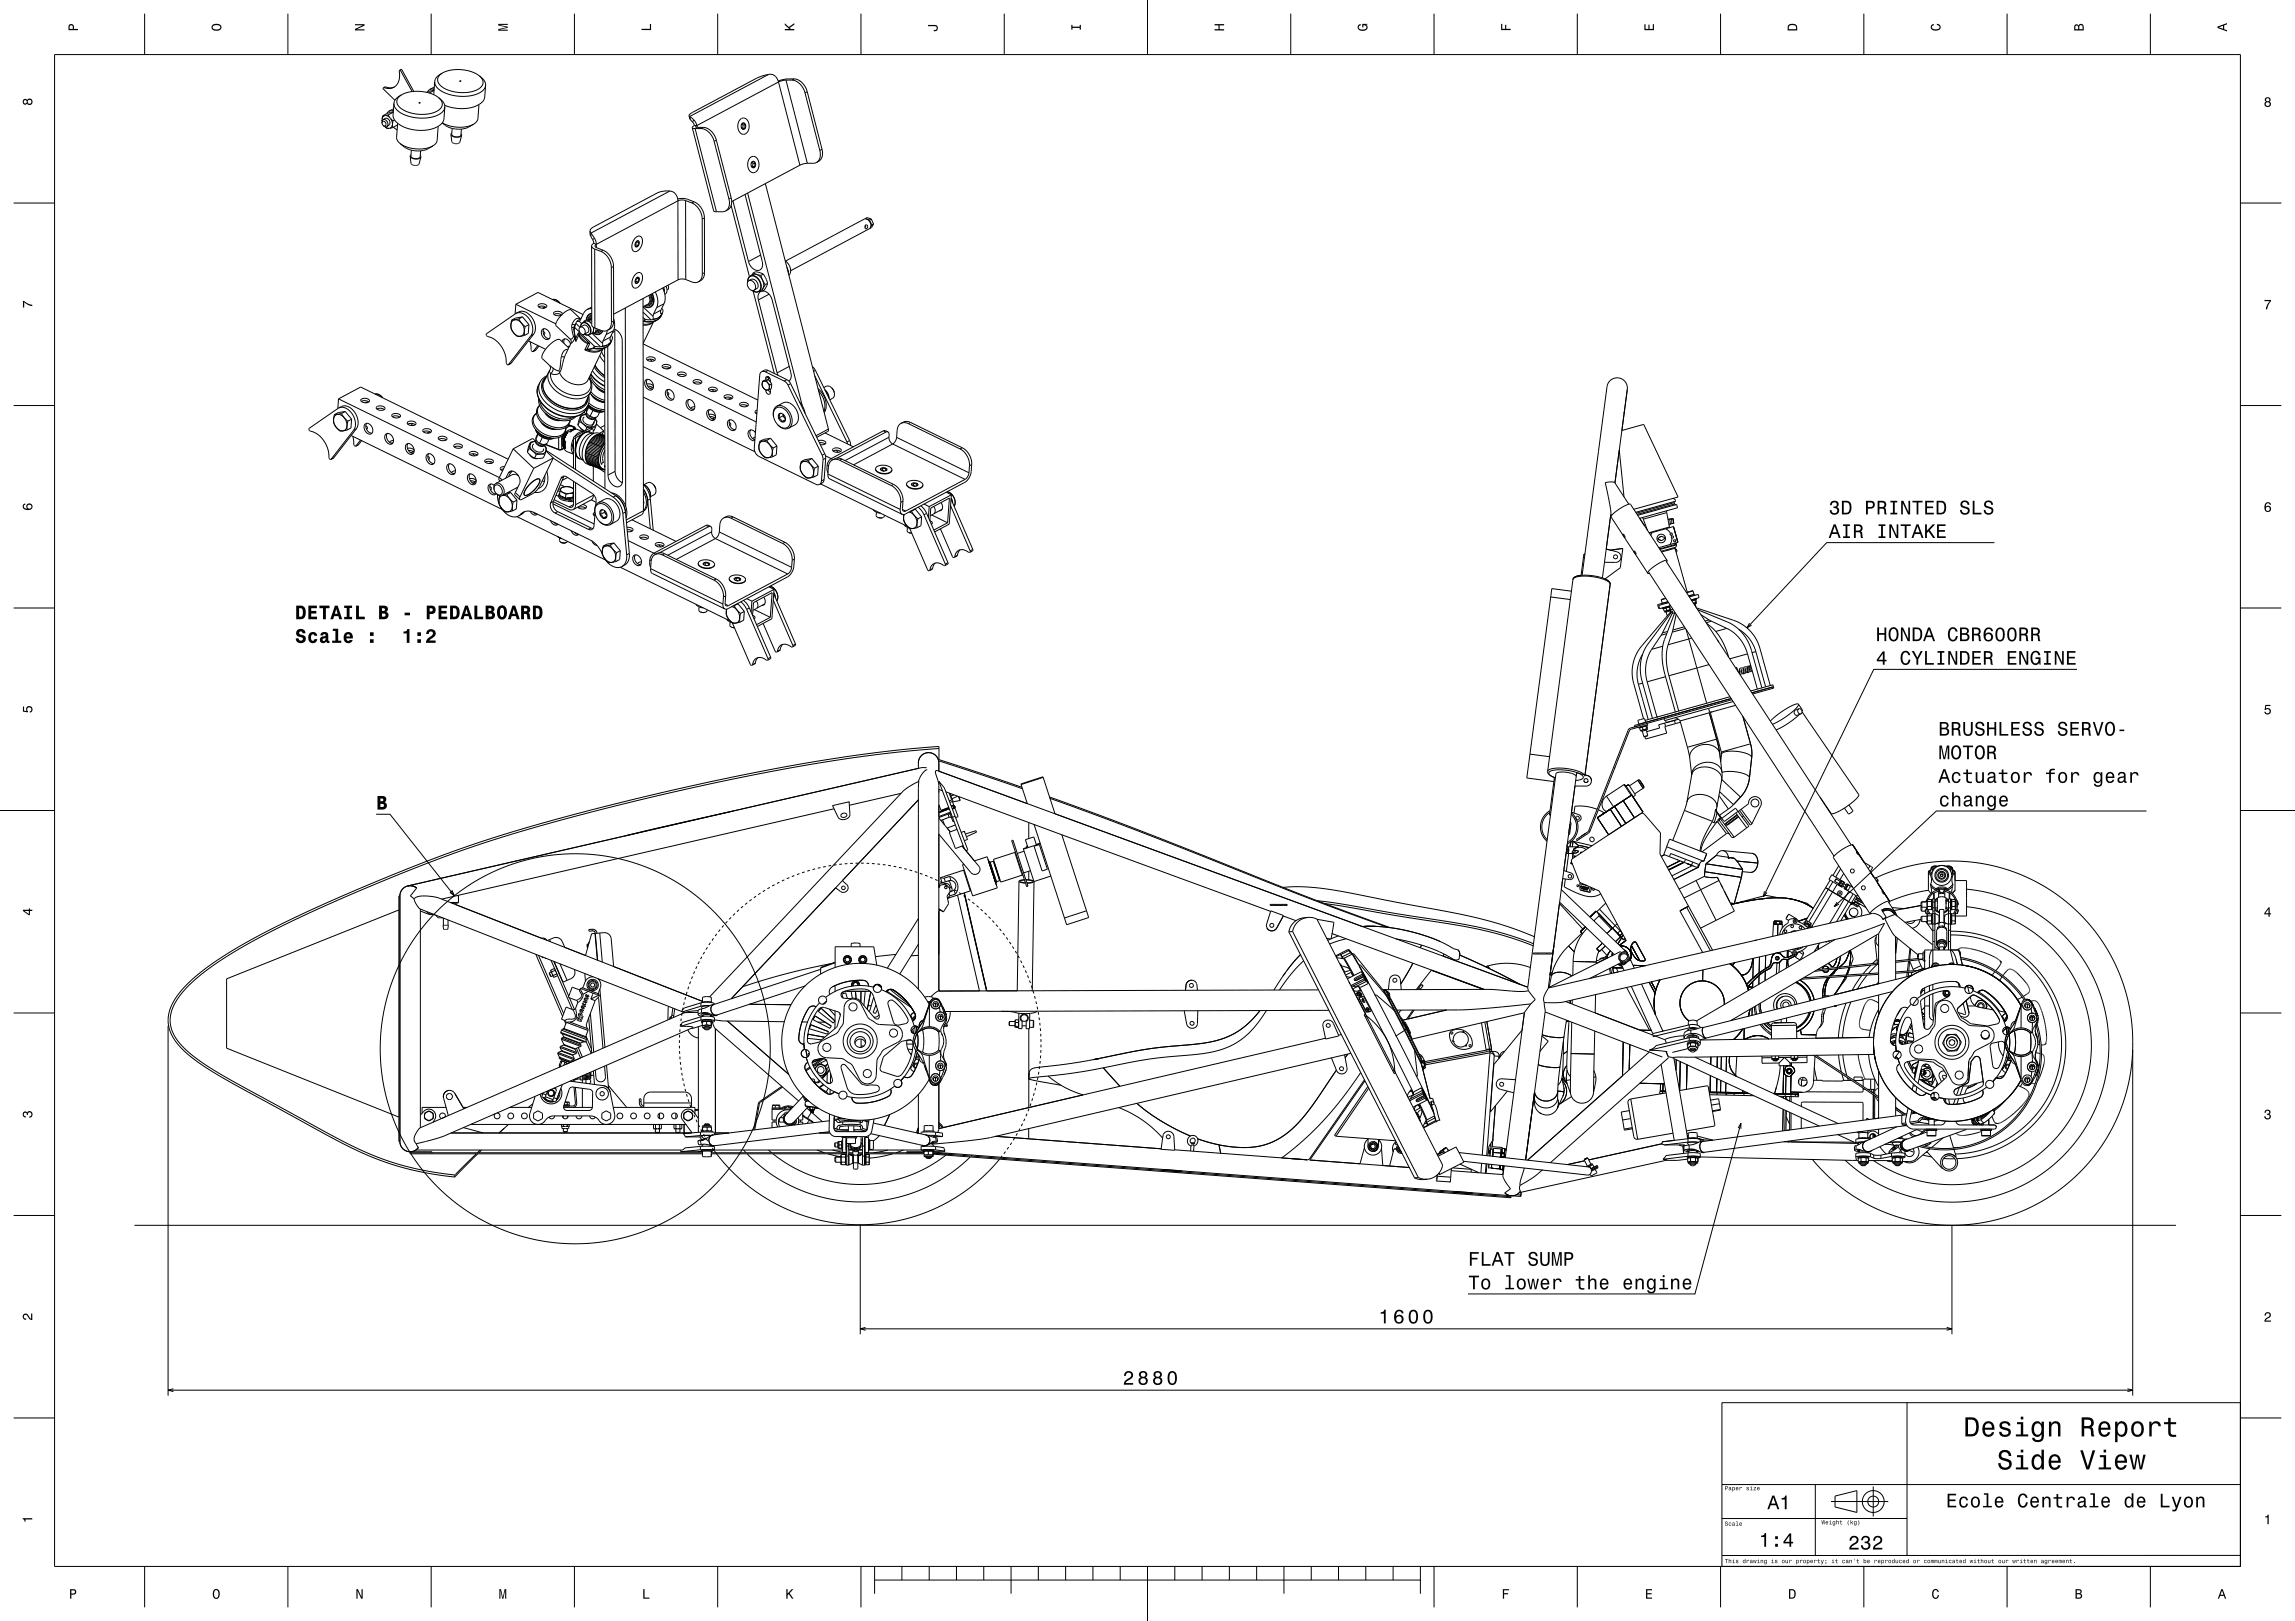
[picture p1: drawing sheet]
<svg xmlns="http://www.w3.org/2000/svg" width="841mm" height="594mm" viewBox="0 0 841 594" stroke-linecap="round" stroke-linejoin="round" font-family="sans-serif">
<g fill="none" stroke="#000" stroke-width=".37">
<path d="M20 20h801v554h-801zM53 5v15M105.5 5v15M158 5v15M210.5 5v15M263 5v15M315.5 5v15M368 5v15M420.5 0v20M473 5v15M525.5 5v15M578 5v15"/>
<path d="M630.5 5v15M683 5v15M735.5 5v15M788 5v15M140.6 32l-.3 .4 4.4 4.3M144.2 39.9l-1.7 .9M144.4 37.9a4.5 4.5 0 0 0 3.4 4 14 14 0 0 0 14.4-.9l.8-1.8M144.4 37.9l-.4 4.3a5.4 5.4 0 0 0 4.1 4.4 13.2 13.2 0 0 0 13.7-1.2l.8-1.4 .4-4.8M144.5 31.9l-1.5 .3-1.9-.4-.5 .2M146.6 25.6a2.48 2.48 0 0 0-.2 2.3 4 4 0 0 1-5.8 4.1M146.6 25.6l.5-.3 4.5 8.2M146.6 25.6l4.4 8"/>
<path d="M147.2 34.7a2.73 2.73 0 0 0-1.8 2.4 2.73 2.73 0 0 0 1.5 2.6 12.7 12.7 0 0 0 14.4 .1l.6-.8a2.63 2.63 0 0 0-1.2-3.2M147.2 34.7a13.8 13.8 0 0 1 13.5 1.1M147.2 34.7l-2.1 1.6-.7 1.6M153.5 37.6l.5 .1zM154 37.7h.1M157.4 32.8l-.7 .9M158.7 32.7l-1.3 .1M158.7 32.7l.4 .1M159 33.2l-2.6 .6M159 33.2l-1.7 .9M159 33.2h.1M159.1 32.4l-.4 .3"/>
<path d="M159.1 32l-1.7 .8M159.3 29.9a4.5 4.5 0 0 0 3.4 4 14 14 0 0 0 14.4-.9l.8-1.7M159.3 29.9l-.3 4.8M160.7 35.8a4.2 4.2 0 0 1 2.3 3.4M162.1 26.8a2.73 2.73 0 0 0-1.7 2.4 2.73 2.73 0 0 0 1.4 2.5 12.7 12.7 0 0 0 14.5 .2l.5-.8a2.63 2.63 0 0 0-1.2-3.3M162.1 26.8a13.8 13.8 0 0 1 13.5 1M162.1 26.8l-2.1 1.5-.7 1.6M168.5 29.6l.4 .1zM168.9 29.7v.1M175.5 38.3l-.4 5.5-.6 1-.9 .7M175.6 27.8a4.2 4.2 0 0 1 2.3 3.5M177.9 31.3l-.3 4.3a6.3 6.3 0 0 1-5.8 4l-.6 .1a16.8 16.8 0 0 1-8.2-1.1"/>
<path d="M281.7 27.3l-4.6 1.4-23.4 12.5-1 .7-.2 .5M281.7 27.3a3.3 3.3 0 0 1 3.6 2.7M281.7 27.3l-29 15.4M285.3 30l-29.9 16M285.3 30l7.8 30.5M288 29.4l-2.7 .6M288 29.4l7.9 30.4M290.2 29.4a5.9 5.9 0 0 1 4.8 4.6M290.2 29.4h-2.2M291 28.9l-3.2 .1-2.6 .7M291 28.9a5.9 5.9 0 0 1 4.8 4.7M291 28.9l-.8 .5"/>
<path d="M295 34l5.4 21.1M295.8 33.6l-.8 .4M295.8 33.6l5.4 21.1M140 44v.3M140 45.3a.68 .68 0 0 1 .6-.9 .68 .68 0 0 1 .7 .7 .65 .65 0 0 1 .1 .9 .65 .65 0 0 1-1-.1M140 45.3l.4 .6M140 43.5v.5M140.2 42.4l-.2 1.1M140.4 43.8l.9-.5a1.61 1.61 0 0 1 1.4 2.4l-1 .7M140.4 43.8a1.56 1.56 0 0 1 1.6 .9 1.56 1.56 0 0 1-.3 1.7M140.4 43.8l-.4 .7v.8M140.4 45.9l.7 .6 .6-.1"/>
<path d="M140.9 42.4l-.5 .3-.4 .8M140.9 42.4h-.7M141.2 46.5l1.3 .5-.6 .1zM141.3 42.3l1.5 .8M141.3 42.3l-.4 .1M142.2 42.1l-.9 .2M142.2 42.1l.6 1M142.5 40.8l-.7 .8M142.8 43.1l.4 .4M142.9 47h-.4M143.2 43.5l.6 1.9M143.2 43.5l.8 .8"/>
<path d="M143.7 40.7l-1.2 .1M143.7 40.7l.4 .1M143.8 45.8l-.4 .9-.5 .3M143.8 45.8v1M143.8 45.4v.4M143.8 46.8l-.9 .2M144 41.2l-2 .3-1.8 .9M144 44.3l-.2 1.1M144 41.2l-1.8 .9M144 41.2h.1M144.1 46.6l1.4 1M144.2 40.4l-.5 .3"/>
<path d="M144.6 44l-.6 .3M145.7 45.7l-1.9 1.1M145.7 45.1l-.4 5.6 .3 .8 1 1.1M146.6 52.6a12.4 12.4 0 0 0 12 .9M146.6 52.6l1.8 1.4 1.4 .7 2.1 .5 2.2 .1M150.3 57.3a2.61 2.61 0 0 0 3.9 .2M150.3 57.2v.1M150.3 57.2l.3 2.6M150.6 59.8h.1M150.6 56.7l-.3 .5M150.7 55l-.1 2.2a2.09 2.09 0 0 0 3.4 .2l.1-2.1M154 56.9l.2 .6"/>
<path d="M154.2 57.5l-.6 2.6a1.97 1.97 0 0 1-3-.3M154.2 57.5h.1M158.6 53.5l-2.4 1.3-2.1 .5M160.6 46.3l-.5 5.5-.5 .9-1 .8M162.1 45l2.4 1.7 3.4 .6 3-.4 2.7-1.4M162.1 45a12.6 12.6 0 0 0 11.5 .5M165.3 49.3h.1M165.3 49.3l.2 2.6M165.3 49.3a2.61 2.61 0 0 0 3.9 .3M165.5 51.9h.1M165.6 48.7l-.3 .6M165.7 47.1l-.2 2.1a2.09 2.09 0 0 0 3.4 .2l.2-2.1"/>
<path d="M169 48.9l.2 .6M169.2 49.6l-.7 2.5a1.98 1.98 0 0 1-3-.2M169.2 49.5v.1M252.5 42.4l.2 .3M252.5 42.4l.5 1.5M252.7 42.7l1.5 1.2M252.7 42.7l.3 1.2M253 43.9l.8 .8M253.7 46.8l1 .3M253.7 46.8l7.8 30.5 1.1 .3M253.8 44.7l.7 1.3M254.2 43.9l1.2 2.1"/>
<path d="M254.2 43.9l-.4 .8M254.5 46l-.8 .8M254.7 47.1l7.9 30.5M255.4 46l-.5 .3 .1 .3 2.7 .1M255.4 46h-.9M255.4 46l.2 .7M256.9 47.1a5.9 5.9 0 0 1 4.8 4.7M256.9 47.1h-2.2M257.7 46.7a5.9 5.9 0 0 1 4.8 4.7M257.7 46.7l-.8 .4M261.7 51.8l5.4 21.1M262.5 51.4l5.4 21.1"/>
<path d="M262.5 51.4l-.8 .4M271.3 43.8a1.94 1.94 0 0 1 2.1-.3 1.94 1.94 0 0 1 1.1 1.9 2.7 2.7 0 0 1-2.5 3.8 3.6 3.6 0 0 1-.7-5.4zM271.6 46.5a.78 .78 0 0 0 .6 .7 .78 .78 0 0 0 .8-.2M271.6 45.9a.86 .86 0 0 1 1.1-.9 .86 .86 0 0 1 .6 1.2l-.1 .5a.79 .79 0 0 1-.8 .7 .79 .79 0 0 1-.8-.8M271.6 45.9v.7M271.9 45.4l.4 .4M272.2 47l-.3 .1M272.2 47h.8M272.3 45.8l-.1 1.2M273.2 45.8l-.3-.2a.66 .66 0 0 0-.8-.4 .66 .66 0 0 0-.5 .7M273.2 45.8l-.2 1.2M273.2 45.8h-.9"/>
<path d="M274.9 57.8a2 2 0 0 1 2.3-.1 2 2 0 0 1 .9 2 2.6 2.6 0 0 1-2.5 3.5 3.6 3.6 0 0 1-.7-5.4zM275.5 59.4a1.02 1.02 0 0 1 1.4 .2 1.02 1.02 0 0 1-.1 1.4 .91 .91 0 0 1-1.3 .3 .91 .91 0 0 1-.2-1.3zM275.5 59.4l.4 .5M275.9 59.9l-.1 1.1M275.9 59.9h.9M276.8 59.9l-.2 1.1M276.8 59.9l-.2-.2a.67 .67 0 0 0-.8-.4 .67 .67 0 0 0-.6 .7M295.9 59.8l-2.8 .7M299.2 59.6l-1 .2h-2.3M300.4 55.1a3.8 3.8 0 0 1-1.2 4.5M301.2 54.7a3.8 3.8 0 0 1-1.2 4.4l-.8 .5M301.2 54.7l-.8 .4"/>
<path d="M5 74.4h15M245.5 70l-2.6 .1-2.1 .6-23.4 12.5-.8 .6-.4 .9M245.5 70a3.5 3.5 0 0 1 2.9 3.6M245.5 70l-29 15.4M248.3 72.9l2.9-.1 3.1 1.1M248.4 73.6l-29.9 15.9M248.4 73.6l.1 28.9M251.2 73.5l-1.3-.2-1.5 .3M251.2 73.5l.1 28.9M251.2 73.5l2.3 .9M253.5 74.4h.1a6.8 6.8 0 0 1 3.7 5.9M254.3 73.9l.1 .1a6.7 6.7 0 0 1 3.7 5.9"/>
<path d="M254.3 73.9l-.8 .5M258.1 79.9l-.8 .4M258.1 79.9l.1 20M265.9 77.3l-1 .3h-2.3M267.1 72.9a3.8 3.8 0 0 1-1.2 4.4M267.9 75.3l6.7 26.1M267.9 72.5a3.8 3.8 0 0 1-1.2 4.4l-.8 .4M267.9 72.5l-.8 .4M268.6 73.6l5.7 22.2M273 71.3l6.3 24.5a2.13 2.13 0 0 1-.2 2.6 2.13 2.13 0 0 1-2.6 .4 4.8 4.8 0 0 1-2.2-3M274 70.7l20 77.9M275.3 60.6a.77 .77 0 0 0 .5 .7 .77 .77 0 0 0 .8-.3"/>
<path d="M275.8 61l-.2 .2M276.6 61h-.8M280.5 67.3l23.1 89.9M293.1 60.5l-25 13.4M821 74.4h15M216.2 84.7l.3 .7M216.2 84.7v1.2l.3 .6M216.5 85.4l1.4 1.9M216.5 85.4v1.1M216.5 86.5l.7 1.3M216.8 90.1l.3 .7 .8 .5M216.8 90.1l.1 29 .3 .6 .8 .5"/>
<path d="M217.2 87.8l.4 1.4M217.6 89.2l-.8 .9M217.6 89.2l.9 .3M217.9 87.3l.6 2.2M217.9 87.3l-.7 .5M217.9 91.3l.1 28.9M217.9 91.3l2.3 .8M218.5 89.5l-.4 .6 .2 .5 2.7 1.1M218.5 89.5v1.2M220.2 92.1l.1 .1a6.7 6.7 0 0 1 3.7 5.9M221 91.7h.1a6.7 6.7 0 0 1 3.7 5.9M221 91.7l-.8 .4"/>
<path d="M224 98.1l.1 20M224.8 97.6l.1 20.1M224.8 97.6l-.8 .5M232.7 89.9l.4 .5 .7-.4M232.9 87.2a1.46 1.46 0 0 1 1.9-.5 1.46 1.46 0 0 1 .6 1.8 3.2 3.2 0 0 1-3.1 3.6 3.6 3.6 0 0 1 .6-4.9zM232.9 89.7l-.2 .1M232.9 89.7l.9 .3M233.2 88.5a.7 .7 0 0 1 1-.1 .7 .7 0 0 1 0 1.1 .82 .82 0 0 1-.5 .9 .82 .82 0 0 1-.9-.2l-.1-.8zM233.2 88.5l.1 .1M233.3 88.6l-.4 1.1M233.3 88.6l.9 .3M233.3 88.4l.5-.1 .4 .6"/>
<path d="M233.3 88.4h.1M234.2 88.9l-.4 1.1M257.3 80.3l.1 20M258.2 99.9a3.2 3.2 0 0 1-1.5 2.9l-.8 .5M258.2 99.9l-.8 .4M278.7 93.5l-4.4 2.3M287.7 95.6a3.8 3.8 0 0 1 1.4 5.3M287.8 95.7l28.9-15.4a2.15 2.15 0 0 1 2.1 1.1 2.15 2.15 0 0 1-.3 2.4l-28.8 15.4M288.3 97.8l.7 2M289 99.8l-.1 .3M289 99.8h-.2M317.1 82.5l-.1 .9"/>
<path d="M317.1 80.1l-.1 .1M317.1 80.1l1.5 .5M317.1 80.1l.7-.4 1.5 .5M317.1 82.5a.64 .64 0 0 1 .9 .6 .64 .64 0 0 1-.9 .6zM318.6 80.6l.8 1.8M318.7 83.7h.1M318.8 83.7h-.1M319.3 80.2l.8 1.9M319.3 80.2l-.7 .4M319.4 82.4l-.3 .7M320.1 82.1l-.7 1.3-.7 .3M320.1 82.1l-.7 .3"/>
<path d="M187.5 117.3a4.6 4.6 0 0 0 2.1 6l2.6-.4M187.9 117.5a3 3 0 0 1 4.1 2.7 2.07 2.07 0 0 1-.9 2.9 2.07 2.07 0 0 1-2.8-1 3.5 3.5 0 0 1-.4-4.6zM189 111.5l8.2-4.3 16.5 8M189 111.5l-.2 3.5M189 111.5l14.7 7.2M189.1 114.8l-10.8 7.5a1.07 1.07 0 0 0 1.3 1.3l2.2 1.3 2 2.1 1.2 2.5 .5 2.7a1.06 1.06 0 0 0 .7 1.5M189.1 114.8a4.9 4.9 0 0 1 5.9 4.1 4.5 4.5 0 0 1-.4 4.1M189.1 114.8l1-.5a4.9 4.9 0 0 1 5.8 4.1 4.5 4.5 0 0 1-.4 4.1M190.1 116.9l.9 1.4 1.4 1.4M190.1 116.9l-2.6 .4M191.5 116.1l-1.4 .8M191.5 116.1l2.3 2.8"/>
<path d="M191.5 116.1l-2.6 .4-1.4 .8M192.4 119.7l-.2 3.2M193.8 118.9l-.2 3.3-1.4 .7M193.8 118.9l-1.4 .8M197.3 111.7a2.1 2.1 0 0 1 3.1 .6 2.02 2.02 0 0 1-3.2-.4zM197.4 112.4l1.3-.2 1.4 .4M199.5 112.8l-.4 .1 .1-.1M199.8 112.8l-1 .1M205.2 111.1a2.79 2.79 0 0 0-2.8-1.3 2.82 2.82 0 0 1 2.8 1.3M206 115.2a1.82 1.82 0 0 0-2.8-.9l-.3 .3a1.72 1.72 0 0 0 2.7 .7l-1.3-.4-1.3 .3M209.5 120l.6 3.3M209.7 118.8l-.2 1.2"/>
<path d="M209.7 118.8l1 .2M210.4 120h-.9M210.6 120l.1 .1M210.6 120l-.3 .6M210.7 119.2l-.4 1.4M210.7 119.2l-.4 1.6M211 118.6l-.4 1.4M211 118.6l-.3 .6M211 118.5l1.5 1.4M211 118.5v.1M211.3 117.8l-.3 .7M212.2 117.7l-.9 .1"/>
<path d="M212.2 117.7l.9 .9M212.5 120a1.47 1.47 0 0 1 1.7 .8 1.47 1.47 0 0 1-.5 1.8 1.76 1.76 0 0 1-1.2-2.6zM212.6 119.9l1.4-.8a1.84 1.84 0 0 1 1.6 2.6l-1.5 .8M212.6 116.9a2.17 2.17 0 0 0-2.9 1.9M212.7 116.8l-3.4-3.2a5 5 0 0 0-4.3 2.7l-.7 1a2.11 2.11 0 0 0-.5 2.1l5.1 4.8M212.8 119.8a1.51 1.51 0 0 1 1.2-1.6 1.51 1.51 0 0 1 1.7 1.1 2 2 0 0 1-.6 3.5l-.9-.4M213 116.7l-1.7 1.1M213.5 118.3a2.69 2.69 0 0 1 2.7 1.4 2.69 2.69 0 0 1-.3 3M213.5 118.3l-.6 .7-.1 .8M214 117.7l-.1 .4M214.4 117.8l-.9 .5M214.6 117.7l-.4 .2"/>
<path d="M214.6 117.7h-.6M215.1 117.6l1.4 .7M215.1 117.6l-.5 .1M215.2 113.4l-1.1 .9-1.4 3-.5 .4M215.8 117.1l1 .3M215.9 117.4l-.8 .2M215.9 117.4l.6 .9M216.5 118.3l.3 .5M216.6 117.1l.2 .2M216.6 117.1l-2.6 .6M216.6 117.1l-.7 .3M216.8 113.1l-1.6 .3"/>
<path d="M216.8 112.5l-1.6 .9M216.8 115a2.18 2.18 0 0 0-1.8 2.3M216.8 114.8a2.32 2.32 0 0 0-2 2.5M216.8 115.5l-1 .6-.4 1.1M216.8 115.9l-.7 .4-.3 .8M216.8 116.3l-.5 .5M216.8 116.6l-1.2 .6M217.4 119.9l-.1 1.8-1.4 1M224.1 118.1a3.2 3.2 0 0 1-1.5 2.9M224.9 116.8l.3 2.4-.4 2M224.9 117.7a3.2 3.2 0 0 1-1.5 2.9l-.8 .4M224.9 117.7l-.8 .4"/>
<path d="M229.1 112.9l.2 72.6M232.7 103.3l.4 .5 .7-.4M232.9 100.5a1.46 1.46 0 0 1 1.9-.5 1.46 1.46 0 0 1 .7 1.9 3.2 3.2 0 0 1-3.2 3.6 3.6 3.6 0 0 1 .6-5zM232.9 103l-.2 .2M232.9 103l.9 .4M233.2 101.9a.7 .7 0 0 1 1.1-.1 .7 .7 0 0 1-.1 1.1 .82 .82 0 0 1-.5 .8 .82 .82 0 0 1-.9-.2v-.7zM233.2 101.8l.1 .2M233.3 102l-.4 1M233.3 102l.9 .3M233.3 101.8l.5-.2 .4 .7M233.3 101.8h.1M234.2 102.3l-.4 1.1"/>
<path d="M235.6 109.4l.2 77.8M235.6 112.5l3.7 3.5M235.6 114.4l3 2.8M235.7 116.3l.6 .6M235.9 117.7h-.2M235.9 117.7l.1 .1M236 117.6l-.1 .1M236 117.6l.2 .1M236 117.8l-.3 .1M236.2 117.7l-.2 .1M236.3 116.9l-.3 .7M236.3 116.9l.2 .1"/>
<path d="M236.5 117l2.1 .2M236.5 117l-.3 .7M237 111.7h.1M237.7 108.3a2.45 2.45 0 0 1-.4 3.2l-1.7 .9M238.1 108.1a2.36 2.36 0 0 1-.4 3.1M238.4 107.9a2.24 2.24 0 0 1 .5 2.3 2.24 2.24 0 0 1-1.9 1.5M238.6 107.8a2.65 2.65 0 0 1-1.1 4.3l-1-.2M238.9 107.6a3.1 3.1 0 0 1-1.3 5l-1.5-.4M239 107.6a3.3 3.3 0 0 1-1.2 5.1l-1.9-.4M239.1 117.1l-.5 .1M239.3 118.1a4.3 4.3 0 0 1-3.6 1M239.3 116l.1 1"/>
<path d="M239.4 117l-.3 .1M239.4 117h.1M239.5 118l-3.8 7.9M239.5 115.1l-.2 .9M240.1 107l.9 3.1-.4 2.6M240.6 117.4l-2.6 1.2-2.3 .2M240.6 117.4l-2.1 .6-2.5-.2M240.6 112.7l-1.1 2.4M241 116.6l-1.9 .5M241 116.6l-1.6 .4M241.2 116.4l-.2 .2M242 114.5l.5 .8"/>
<path d="M242 114.5l.6 .6M242.2 113.7l-.2 .8M242.2 113.7l-2.7 1.4M242.2 115.6l-1 .8M242.3 115.6l-.8 1.1-1.4 .8-1.9 .3-2-.1M242.3 115.6l-.6 .9-1.1 .9M242.5 115.3h.1M242.5 115.4l-.2 .2M242.5 113l.5 .6-.4 1.4M242.5 115.3l-1.3 1.1M242.6 115.1l-.1 .2M242.6 115v.1"/>
<path d="M242.6 115l-.1 .3M242.8 105.6l.9 3-.4 2.7M243.1 105.4l.3 .5M243.3 111.3l-1.1 2.4M243.3 111.3l-2.7 1.4M243.4 105.9l.1 1.2M243.4 105.9l-.3 .2M244.1 104.9a2.12 2.12 0 0 1-.5 3M244.8 104.5l.2 1.2-.6 .6M248.5 102.5l-23.6 12.6M251.3 102.4l-1.4-.2-1.4 .3M251.3 102.4l2.8 1.1 1.8-.2"/>
<path d="M257.4 100.3a3.2 3.2 0 0 1-1.5 3M274.4 102.8l1.1-.5a2.51 2.51 0 0 1 2.2 3.2l-1.4 .9M274.4 102.8a2.16 2.16 0 0 0-.2 2.4 2.16 2.16 0 0 0 2.1 1.2M274.4 102.8a2.16 2.16 0 0 1 2.2 1.2 2.16 2.16 0 0 1-.3 2.4M275 101.1l-.8 1-.2 1.1a1.89 1.89 0 0 1 1.4-2.1 1.89 1.89 0 0 1 2.2 1 2.98 2.98 0 0 1 0 4.8h-.9l-.9-.4 1.3 .5 .9-.1M275 101.1a3.6 3.6 0 0 1 3.9 4.2l-.3 1-.6 .6M275 101.1l.9-.5a3.6 3.6 0 0 1 3.9 4.5l-.2 .6M276 106.7l7.7 30.2M276 100a3.2 3.2 0 0 1 2.8 0l.9 .5M276 100l2.9 .9M276 100l-.5 .9M277.9 109.9l6.9 26.7"/>
<path d="M278.4 106.7l.8 .1M278.9 100.9l.7 2.2 .8 1.2M278.9 106.8a2.55 2.55 0 0 0-1 3.1M279.5 106.6a4 4 0 0 1 3.4 3.3l6.9 26.7a2.76 2.76 0 0 1-.7 3.1M279.6 105.7l-1.6 1.2M279.6 105.7l-.4 1.1M279.7 100.5l1.1 1.9 .5 1.5M279.7 100.5l-.8 .4M280.4 104.3l-.8 1.4M281.3 103.9a5 5 0 0 1-2.1 2.9M281.3 103.9l-.9 .4M281.8 107.8l-3.9 2.1"/>
<path d="M186.3 133.6l-.1 .1M187.3 133.1l-1 .5M187.3 133.1l-1.1 .6M193.6 124.9l6.3 3.1M194.3 125.2l.3 2.2a1.05 1.05 0 0 0 .7 1.4M194.6 123l-8.3 10.6M195.5 122.5l-8.2 10.6M195.5 122.5l-.9 .5M196.4 128.2l-1.1 .6M196.4 128.2l-.1 .1M197.1 126.6l-1.8 2.2M197.5 126.8l-1.1 1.4"/>
<path d="M198.7 120.8a2.16 2.16 0 0 1 2.3 .4 2.16 2.16 0 0 1 .6 2.2 1.36 1.36 0 0 1-1.3 1.1 1.36 1.36 0 0 1-1.4-1l-.5-1.4zM199 121.4l.6 .6-.3 .6M199.2 122.4l.2 .2M199.3 139.4l-.3 2.3 .8 2.4 2.2 2.6 2.7 1.7 3.3 1.1 3.1 .1 2.6-1 1.4-1.6M199.3 139.4l-.4 2.3 .8 2.5 2.1 2.4 2.8 1.9 3.3 1.1 3.1 .1 2.6-1 1.5-1.7M199.3 120.5a2.5 2.5 0 0 0 2 3.6M200.1 138.3l-.8 1.1M200.2 138.1l-1 1-.6 1.3-.1 1.5 .4 1.7 .9 1.6 1.1 1.4 3.4 2.4 2.1 .8 2.1 .4 1.8 .1 1.9-.4 1.3-.6 1.2-1 .7-1.4 .1-1.4M200.4 137.6a5.5 5.5 0 0 0-2.6 2.6M201.1 136.2l-.3 2.2 .9 2.5 1.9 2.3 2.9 1.8 3 1 2.9 .1 2.5-.8 1.5-1.7M201.1 136.2l-1.9 4M201.4 133.9l1.2 .9"/>
<path d="M201.4 133.9l.3 .8-.2 .9M201.5 135.6l-.1 .6 .4 .7M201.5 135.6l-.4 .6M201.8 136.9l.4 2.5 1.8 2.5 3.1 2 3.3 1 3-.2 1.4-.6 .9-.8 .7-1.1 .2-1.2-.8-2.5M202.6 134.8a2.12 2.12 0 0 0 2.1 1M202.6 134.8l-.1 1.2-.7 .9M204.7 135.8l.4 .7M205.1 136.5l-.4 .4a3.3 3.3 0 0 1-2.9 0M205.7 130.6l-.4 3.9-.6 1.3M205.7 130.6l1.2 .1M206 125.2a1.37 1.37 0 0 1 1.3-1.1 1.37 1.37 0 0 1 1.4 1.1l.4 .9M206.9 130.7l-1.2 4.4-.6 1.4"/>
<path d="M206.9 124.2l-.3 .7 .1 1M208.2 128a2.68 2.68 0 0 0-2.5 2.6M208.4 127.5l-3.1-3a5 5 0 0 0-4.5 2.4l-1.8 2.6a1.76 1.76 0 0 0-.3 1.9l2.7 2.5M208.7 126.8l-.7 .3M208.9 124.2l.4 .8-.1 .8M209.2 125.8l-2.3 4.9M209.2 125.8h.1M210.1 123.3l.6 .6M210.1 123.3l-.4 .8-.8 .1M210.1 123.3l.6 .1M210.3 120.8v.1M210.3 120.9l.3 2.1"/>
<path d="M210.3 120.9l.1 .1M210.3 120.6l.1 .2M210.3 120.6v.2M210.4 121l.5 3.1M210.4 120.8v.2M210.6 123l.3 1.1M210.6 123l.3 1M210.7 123.9l.3 1.2M210.7 123.9l-.7 1.2-.8 .7M210.7 120.1l1.8 1.7M210.7 120.1l-.3 .7M210.7 123.5v.4"/>
<path d="M210.9 124v.1M210.9 124.1l.1 1M210.9 124.1h.1M211 124.1v1M212 121.9l.1 .8M212 121.9l.3 .8M212 121.9l-1.1 2.2M212 121.9l4.1 4M212.1 122.7l.4 1M212.1 122.7l-1.1 2.4M212.3 122.7l.5 .8M212.3 122.7h-.2"/>
<path d="M212.5 123.7l.2 .2a4.8 4.8 0 0 0 2.8 1.9M212.8 123.5l1.5 1.5 1.1 .7M212.8 123.5l-.3 .2M213.2 122.5l4.6 4.3M214.2 122.5l.8 .3 .9-.1M215.1 128l-.8 .2M215.1 128v.1M215.1 128h.1M215.1 128l.1 .1M215.1 128.1l-.8 .1M215.1 128.1h.1M215.4 125.7l.7 .2"/>
<path d="M215.4 125.7l.1 .1M215.5 125.8l.6 .1M215.5 125.8l-1.2 2.4M215.6 122.8l4.5 4.3M215.9 138.4a5.5 5.5 0 0 1 .5 5.2M216 138l.8 1.8 1.7 1.8M216.1 125.9l-1 2.1M216.3 138.6l-.2 .2M216.3 138.7l-.1 .1M216.4 137.4l.6 1.6 1.1 1.4 1.7 1.4 1.8 1M216.5 137.1a12.6 12.6 0 0 0 5.1 4.5M216.5 137l2.3 2.6 2.8 1.8"/>
<path d="M216.7 122.3h-.1M217 122.2l3.8 3.6 .2-.8M217.1 135.9l1.9 2.2 2.6 1.8M217.4 127.6l-2.3 .4M217.4 127.6l.1 .1M217.5 127.5l-.1 .1M217.5 127.5l.2 .1M217.5 127.7l-2.3 .4M217.6 122.1l-.9 .2M217.6 122.1l1.1 .3 1.2-.2M217.6 120v2.1M217.7 127.6l-.2 .1"/>
<path d="M217.8 134.5l1.5 2.1 2.3 1.8M217.8 126.8l-.3 .7M217.8 126.8l.2 .1M218 126.9l2.1 .2M218 126.9l-.3 .7M218 120.2l3 1.1 1.6-.3M218 133.9l1.4 2 2.2 1.9M218.1 133.8l1.5 2.1 2 1.7M218.5 120.4l-.3 1.3-.6 .4M218.5 120.4h.1M218.7 121.2l-.4 .2M219.2 120.7l-.5 .5"/>
<path d="M219.6 120.8l-1 .4M219.8 130.3l1.8 2.5M219.9 121l-.7 .5h-.9l.2 .1M220 122.2h-.2M220.1 122.1l-.2 .1M220.3 121.1l-1 .8-1.3-.1M220.5 128.8l1.1 2.1M220.6 127l-.5 .1M220.7 121.2l-.8 1M220.8 128a5.7 5.7 0 0 1-6.5 .2M220.8 125.8l.1 1.1M220.9 126.9l-.3 .1"/>
<path d="M220.9 126.9h.1M220.9 121.3a2.23 2.23 0 0 1-3.5 .8M220.9 127.9l-5.4 11.4a5.2 5.2 0 0 1-7.2 .7l-2-1.5-1.2-2M221.6 127.5l.1 51.6M222 127.3l-3.2 1.4-1.8-.1-1.9-.5M222 127.3l-2 .6-2.5-.2M222.1 122.6l-1.1 2.4M222.5 126.4l-1.9 .6M222.5 126.4l-1.6 .5M222.5 121.1l-.4 1.5M222.7 126.9l.1 47.2M222.7 126.3l-.2 .1"/>
<path d="M223.5 124.4l.5 .8M223.5 124.4l.6 .6M223.7 123.5l-.2 .9M223.7 123.5l-2.7 1.5M223.7 125.5l-1 .8M223.8 125.5l-.8 1.1-1.4 .8-1.9 .3-2-.1M223.8 125.5l-.6 .9-1.2 .9M224 125.2l-.2 .3M224 122.9l.4 .6-.3 1.4M224 125.2l-1.3 1.1M224.1 125l-.1 .2M224.1 124.9v.1"/>
<path d="M224.1 124.9l-.1 .3M224.8 121.2l-2.7 1.4M224.8 121.2l-1.1 2.3M225 120.6a4.6 4.6 0 0 1 3 4.2l.1 51.4a2.09 2.09 0 0 1-1.4 2.2 2.09 2.09 0 0 1-2.5-1l-1.1-1.7-.3-1.6M225.3 121.4l.1 51.3M225.3 121.4l-.8 .4M225.4 120.7l-.1 .7M235.7 126l42 20.6M235.7 134.3l41.4 20.3M236.6 139.3a2.16 2.16 0 0 1 2.3 .4 2.16 2.16 0 0 1 .5 2.3 1.36 1.36 0 0 1-1.3 1 1.36 1.36 0 0 1-1.3-1l-.5-1.4zM237 131.2a2.1 2.1 0 0 1 3.1 .6 2.02 2.02 0 0 1-3.2-.4zM237.1 131.9l1.3-.3 1.5 .5"/>
<path d="M237.2 139a2.5 2.5 0 0 0 2 3.6M238.2 131.6l.7 .8M242.7 133.9a2.1 2.1 0 0 1 3.1 .6 2.02 2.02 0 0 1-3.2-.3zM242.8 134.7l1.3-.3 1.5 .5M244.7 135l-.1 .2M245.2 135.1l-1 .1M248.4 136.7a2.1 2.1 0 0 1 3.1 .6 2.03 2.03 0 0 1-3.2-.3zM248.5 137.5l1.3-.3 1.4 .5M254.1 139.5a2.09 2.09 0 0 1 3.1 .6 2.02 2.02 0 0 1-3.2-.4zM279.1 136.2l-.7 1.2-2 26.8a3.4 3.4 0 0 0 1.7 3.1l20.9 10.2h1.3M279.1 136.2l1.4 .1M279.4 139.7a2.15 2.15 0 0 0 .5 2.6"/>
<path d="M279.6 139.9a1.77 1.77 0 0 1 2 .8 1.77 1.77 0 0 1-.3 2.2 1.97 1.97 0 0 1-1.7-3zM280.5 136.3l6.9 3.3M280.6 138.6a.76 .76 0 0 1 .7-.7 .76 .76 0 0 1 .8 .7l.2 1.4M280.6 138.6v.7M280.8 139.5l1.3 1.5M280.8 139.5l-1.4 .2M281.4 135.7l-1.1-.1-1.2 .6M281.4 135.7l6.9 3.4M281.4 135.7l-.9 .6M281.6 138.1l-1 .5M281.6 138.1v1M281.6 139.1l1.2 1.5"/>
<path d="M281.6 139.1l-2.2 .6M281.6 139.1l-.8 .4M281.6 138v.1M281.9 138.4l-.3 .4 .5-.2M281.9 138.4h.1M281.9 138.3v.1M282.3 139.3l-.4 .2M284.8 136.6l.3 .9M287.4 139.6l1.4 1.5M288.3 139.1l1.4 1.5M288.3 139.1l-.9 .5M289.2 134.3l-4.4 2.3"/>
<path d="M297.7 134.4l1.1 1.3M298.6 137.7l11.8 24.3M298.8 135.7l12.5 25.7M298.8 135.7l-.6 .4M5 148.6h15M122.5 151.9a4.6 4.6 0 0 0 .8 4.8M122.8 152.3a2.78 2.78 0 0 1 4.1 2.1 2.13 2.13 0 0 1 .2 2.4 2.13 2.13 0 0 1-2.1 1 3.9 3.9 0 0 1-2.2-5.5zM123.3 156.7a2.02 2.02 0 0 0 3 1.1l.9-.2M124.1 146.2l8.1-4.4 54 26.5M124.1 146.2l-.3 3.5M124.1 146.2l58.9 28.8M124.1 149.5l-10.8 7.5a1.07 1.07 0 0 0 1.3 1.2l2.3 1.3 1.9 2.2 1.3 2.7 .4 2.5a1.05 1.05 0 0 0 .8 1.4"/>
<path d="M124.1 149.5a4.9 4.9 0 0 1 5.9 4.1 4.6 4.6 0 0 1-.4 4.1M124.1 149.5l1-.5a4.9 4.9 0 0 1 5.9 4.1 4.6 4.6 0 0 1-.4 4.1M125.1 151.5l1 1.5 1.4 1.3M125.1 151.5l-2.6 .4M126.5 150.8l2.4 2.8M126.5 150.8l-2.6 .4-1.4 .7M126.5 150.8l-1.4 .7M127.5 154.3l-.3 3.3M128.7 159.6l55.3 27.1M128.9 153.6l-.3 3.2-1.4 .8M128.9 153.6l-1.4 .7M129.3 159.9l.3 2.2a1.05 1.05 0 0 0 .8 1.4"/>
<path d="M129.6 157.7l-8.3 10.6M130.6 157.2l-8.3 10.6M130.6 157.2l-1 .5M132.3 146.4a2.1 2.1 0 0 1 3.1 .5 2.02 2.02 0 0 1-3.2-.3zM132.4 147.1l1.3-.3 1.4 .5M133.7 155.4a2.16 2.16 0 0 1 2.3 .5 2.16 2.16 0 0 1 .6 2.2 1.36 1.36 0 0 1-1.3 1 1.36 1.36 0 0 1-1.3-1l-.6-1.3zM134 156.1l.7 .6-.4 .6M134.2 157.1l.2 .1M134.3 147.4l-.1 .2M134.4 155.1a2.5 2.5 0 0 0 1.9 3.6M134.5 147.4l-.3 .2M134.8 147.5l-1 .1"/>
<path d="M138 149.1a2.1 2.1 0 0 1 3.1 .6 2.03 2.03 0 0 1-3.2-.3zM138.1 149.9l1.3-.3 1.4 .5M140.2 145.7a2.79 2.79 0 0 0-2.7-1.3 2.83 2.83 0 0 1 2.8 1.4M141.3 159.1a2.16 2.16 0 0 1 2.3 .5 2.16 2.16 0 0 1 .6 2.2 1.36 1.36 0 0 1-1.3 1 1.36 1.36 0 0 1-1.4-1l-.5-1.3zM141.9 158.8a2.51 2.51 0 0 0 2 3.7M143.7 151.9a2.09 2.09 0 0 1 3.1 .6 2.03 2.03 0 0 1-3.3-.3zM143.8 152.6l.1 .2M143.9 152.6l1.4-.2 1.2 .5M143.9 152.6l-.2 .1M149.3 154.7a2.1 2.1 0 0 1 3.1 .6 2.03 2.03 0 0 1-3.2-.4zM149.4 155.4l1.6-.2 1.2 .4M150.5 155.2l.7 .7"/>
<path d="M155 157.5a2.1 2.1 0 0 1 3.1 .6 2.02 2.02 0 0 1-3.2-.4zM155.1 158.2l1.3-.3 1.5 .5M157 158.5l-.1 .2M157.5 158.6l-1 .1M196.3 157.4a5.3 5.3 0 0 0 6.6 3.2M196.3 157.4a5.4 5.4 0 0 0 6.6 3.2M196.6 151.4a3.9 3.9 0 0 0 0 6.4l.2 .2M196.6 151.5a3.7 3.7 0 0 0 .5 5.9l1.5 1.2 1.7 .8 1.9 .5h1.8a3.3 3.3 0 0 0 3.3-3.3M196.8 158l.7 .7a6.2 6.2 0 0 0 3.6 1.7l1 .1M196.8 158l2.4 1.7 2.9 .8M197 158.2a5.9 5.9 0 0 0 4.9 2.3M197.1 158.9l-.7 2"/>
<path d="M197.2 159.1l-.8 1.8M197.3 141.3l-.4 1.3v1.4l1 2.7 2.2 2.6 3.3 2.1 3.8 1.2h3.3l2.6-.9 1-.9 .7-1M197.3 141.3a7.3 7.3 0 0 0 3.3 8.6 11.1 11.1 0 0 0 12.7 1.7l1.5-1.8M197.4 146a6.4 6.4 0 0 0 2.6 5.5M197.7 148.5a4.2 4.2 0 0 0 .9 6.5l.2 .2M197.7 146.7l.5 1.6 1.1 1.6 1.5 1.5 1.9 1.1 2.1 .8 2.1 .3 1.9-.2 1.6-.6M197.8 148.6a4.1 4.1 0 0 0 1.4 6l3 1.7 3.2 .4a3.4 3.4 0 0 0 3.5-2.8M197.8 140.2l-.3 1.2v1.4l1 2.8 2.2 2.5 3.3 2.2 3.5 1.1 3.4 .1 2.7-1 1.1-.8 .7-1.1M197.8 140.2l-.5 1.1M198.1 154.4a6.1 6.1 0 0 0 6 2.9M198.8 155.2a7.2 7.2 0 0 0 4.3 2M198.8 155.2l2.1 1.3 2.2 .7"/>
<path d="M199.7 151.3a6.1 6.1 0 0 0 5.8 2.8M200 151.5l2.3 1.8 2.9 .7M200 151.5l2.4 1.6 2.8 .9M205.8 159.8l.1 4.8M206.6 159.5l-.4 .2v.7l-.3 .1 .1 .7M207.4 156.6a4.1 4.1 0 0 1-5.3 3.9M207.6 158.2l.3 .1a5.9 5.9 0 0 0-1.6 4M207.6 158.2h.1M207.7 159l-.8 1.6M207.8 158.7h.1M207.8 158.7a5.4 5.4 0 0 0-.9 5.3 5.4 5.4 0 0 1 .9-5.3M207.9 158.3h-.1"/>
<path d="M208 158.6l-.2 .1M208 158.6h.1M208 158.5a5.8 5.8 0 0 0-1.5 4.1M208 158.5v.1M208 158.5h.1M208.2 155.9h.6zM208.3 155.7l2.2 .8M208.8 155.9l.8 .3M208.9 153.9a3.8 3.8 0 0 1-4.4 3.4l-1.4-.1M209 157.4l.8 .2M209 157.4v.1M209 157.4l.4 .2"/>
<path d="M209 157.5l-1.4 .7M209 157.5l.3 .1M209.3 157.6h.4M209.6 156.2l.5 .5M209.6 156.2l-1.1 .1-1.1 .8M209.7 157.6h-.1M210 157.5h.1M210 157.5l-.3 .1M210.1 156.7l.3 .6M210.1 156.7l.1 .1M210.2 156.9h.1M210.2 156.8v.1"/>
<path d="M210.2 157.5l-1.5 .7M210.2 156.9l.2 .2M210.4 157.1l3.4 1.1a3.1 3.1 0 0 0-3.1 1.6M210.4 157.1l.6 .2-.9 .3-1 .8-.7-.3-.3 .3-.9 1.4-.5 1.7M210.4 157.1v.4M210.4 156.8l.2 .3M210.4 156.8l-.2 .1M210.5 160l-.4 .6M210.5 160l.7 .3M210.5 156.5l-.1 .3M210.5 156.5l.3 .4M210.8 156.9v.2"/>
<path d="M211.1 152.6a6.1 6.1 0 0 1-5.9 1.4M211.8 155.8l1.2 1.3 1.3 .8M212.4 154.5l1.4 .9 1.2 1.3M212.4 154.5l-.6 1.3M212.7 156.8l1.4 1.2M212.9 152.1l-.6 1.3-.5 2.4M212.9 152.1l1.7-.2a1.83 1.83 0 0 0-1.9 1.4 1.83 1.83 0 0 0 1.1 2.1 3 3 0 0 0 4.8-.1l-.1-.9-.4-.8M212.9 152.1l-.5 2.4M213.1 159.3l-1.9 1M214 151l.7 .7M214.1 152.8a1.73 1.73 0 0 0-.2 1.8 1.73 1.73 0 0 0 1.5 1.1 1.45 1.45 0 0 0 2.3-1.2M214.9 151l.9 1.3"/>
<path d="M215 151.2a2.01 2.01 0 0 0 .5 2 2.01 2.01 0 0 0 2 .5l.9-.6M215 156.7l-.5 1.1M215 151.3a1.97 1.97 0 0 0 1.1 1.9 1.97 1.97 0 0 0 2.2-.3M215.4 148.7a5.6 5.6 0 0 0 6 2 5.4 5.4 0 0 1-6.1-2M215.4 148.6l-.6 1.2M215.4 145.7l-.3 1.3M215.5 148.3a5.9 5.9 0 0 0 4.9 2.3M215.5 148.3l.6 .5a6.2 6.2 0 0 0 3.5 1.7l1 .2M215.5 148.3l2.5 1.6 2.6 .8M215.6 149.1l-.7 1.9M215.7 149.2l-.8 1.8M215.7 145l.2 1.9-.5 1.7"/>
<path d="M215.8 147.7l2.6 1.7 3.2 .7M215.8 152.3l1.7 .7M215.8 152.3l.4 .3M216.2 144.1l1.2 1.2M216.2 152.6l1.3 .4M216.2 158.3a4.1 4.1 0 0 0-4.6 3.2l-.8 2.8a3.3 3.3 0 0 0 1.6 3.8M216.3 158.4a4.7 4.7 0 0 0-4.9 3.9l-.5 2.6a3.1 3.1 0 0 0 1.6 3.3M216.3 158.4l1.2 .5a4.9 4.9 0 0 0-4.8 4.1l-.4 1.9a3.5 3.5 0 0 0 1.4 3.7l-1.2-.4M216.3 158.4a4.4 4.4 0 0 0-4.7 3.4l-.6 2.6a3.4 3.4 0 0 0 1.5 3.8M216.3 156.9l.9 .2M216.3 156.9l-5.8 3.1M216.3 156.9l.8 .3"/>
<path d="M216.4 143.6l-1.9 4M216.5 143.5l2.3 2 2.8 1.2M216.6 144.6a6.2 6.2 0 0 0 5 2.9M217.1 157.2l-1.9 1M217.2 157.1l.2 1.7M217.2 157.1l-.1 .1M217.3 150.4l-1.1 2.2M217.4 145.3a7.2 7.2 0 0 0 4.2 2M217.4 145.3l2 1.3 2.2 .7M217.9 159.9l.2-.2 3.5 1.4M218.2 153.6a1.12 1.12 0 0 1 .4 1.7l-.4 1.3M218.2 156.6l-1.5-.1-1.7 .2"/>
<path d="M218.2 156.6l-.8 1.4M218.2 141.4a6 6 0 0 0 3.4 2.6M218.3 159.6l.1-.1 3.2 1.3M218.3 159.6l-.1 .1M218.4 153.1l-1.8 3.8M218.4 152.9v.2M218.5 141.6l1.7 1.4 1.4 .7M218.5 141.6l3.1 1.9M218.6 155.4l2.7 2.5M218.6 159.5l.2-.2 2.8 1.2M218.6 159.5h.1M218.9 159.4l.2-.2 2.5 1"/>
<path d="M219.3 159.2l2.3 .8M219.6 159.2l2 .7M219.7 151.1l-.9 1.6-1.3 .3M219.9 159.2l1.7 .5M220.3 159.1l.3 .1M220.3 159.1a5.8 5.8 0 0 0-5.3 4.9l-.5 1.9v1.8a2.99 2.99 0 0 0 1.9 2.8M220.3 159.1l-.1 .1M220.6 159.2h.1M220.6 150.7h1M221.3 157.9l-1.7 .9M221.3 157.9l-.7 1.3M221.6 147.3h.1"/>
<path d="M221.6 155.9l-1.6 .8M221.6 159.7l-2.1-.9a4.7 4.7 0 0 0-5.1 3.4l-.9 2.5-.1 2.5a3.1 3.1 0 0 0 1.7 2.8l5.9 2.1M235.7 145.5l40.9 20M237 140.7a1.64 1.64 0 0 1 2.4 1.1l-1.3 .5M237.4 141.5l1.7 .5M244.2 143a2.16 2.16 0 0 1 2.2 .4 2.16 2.16 0 0 1 .6 2.3 1.36 1.36 0 0 1-1.3 1 1.36 1.36 0 0 1-1.3-1l-.6-1.3zM244.5 143.7l.6 .6-.4 .6M244.7 144.7l.1 .1M244.8 142.7a2.5 2.5 0 0 0 1.9 3.6M251.7 146.7a2.16 2.16 0 0 1 2.3 .5 2.16 2.16 0 0 1 .6 2.2 1.36 1.36 0 0 1-1.3 1 1.36 1.36 0 0 1-1.3-1l-.6-1.3zM252.4 146.4a2.51 2.51 0 0 0 1.9 3.6M254.2 140.2l1.3-.2 1.4 .4"/>
<path d="M254.3 140.2v.2M254.4 149.9l-.6 .1M254.6 149l-1 .2-.4 .5M259.3 150.4a2.16 2.16 0 0 1 2.3 .5 2.16 2.16 0 0 1 .6 2.2 1.36 1.36 0 0 1-1.3 1 1.36 1.36 0 0 1-1.4-1l-.5-1.3zM259.7 151.8a1.64 1.64 0 0 1 2.4 1.1l-1.3 .5M259.8 142.3a2.1 2.1 0 0 1 3.1 .6 2.02 2.02 0 0 1-3.3-.4zM259.8 143l1.6-.2 1.2 .4M259.9 150.1a2.51 2.51 0 0 0 2 3.6M260.1 152.6l1.8 .5M260.9 142.7l.7 .8M265.4 145.1a2.1 2.1 0 0 1 3.1 .6 2.02 2.02 0 0 1-3.2-.4zM265.5 145.8l1.3-.3 1.5 .5"/>
<path d="M266.9 154.1a2.16 2.16 0 0 1 2.3 .5 2.16 2.16 0 0 1 .5 2.2 1.36 1.36 0 0 1-1.3 1 1.36 1.36 0 0 1-1.3-1l-.5-1.3zM267.2 154.8l.6 .6-.3 .6M267.4 155.8l.1 .1M267.4 146.1l-.1 .2M267.5 153.8a2.51 2.51 0 0 0 1.9 3.6M267.9 146.2l-.9 .1M271.1 147.9a2.1 2.1 0 0 1 3.1 .5 2.03 2.03 0 0 1-3.2-.3zM271.2 148.6l1.3-.3 1.5 .5M275.1 157.5a2.58 2.58 0 0 0 1.5 3.6M276.8 158.6a1.46 1.46 0 0 0-2.1-1 1.46 1.46 0 0 0-.4 2.3l1 1.3 1.3 .2M277 151.3l.1 .2M277.4 151.2l-.5 .2"/>
<path d="M277.4 150.3l-.7 .6 .6 .7M279.9 142.3l.7 .7M280.6 143v.1M281 142.9l-.4 .2M281.6 142.8l.7 1.1M282 142.8l-1.4 .2M282.1 141l-.1 1.8M282.3 142.6v1.2a.76 .76 0 0 1-.7 .8 .76 .76 0 0 1-.8-.8l-.2-.7M282.8 140.6l-.1 1.8-.7 .4M282.8 140.6l-.7 .4M283.5 152.8a2.45 2.45 0 0 1 .5-2.9 2.45 2.45 0 0 1 2.9-.4 4.9 4.9 0 0 1 2 6.9 2.76 2.76 0 0 1-3.9-.7M283.5 152.8l.6 1.6 .9 1.3"/>
<path d="M284.7 148.9a3.4 3.4 0 0 0-1.2 3.9M284.7 148.9a4.6 4.6 0 0 1 5.4 4.1 3.4 3.4 0 0 1-1.1 3.9M284.7 148.9l2.3-1.3a4.6 4.6 0 0 1 5.4 4.1 3.4 3.4 0 0 1-1.1 4l-2.3 1.2M285 155.7a3.4 3.4 0 0 0 4 1.2M285.3 153.2l.8 .6 .3 .7M285.5 151.6a1.73 1.73 0 0 1 2.1 .9 1.73 1.73 0 0 1-.5 2.2 2 2 0 0 1-1.6-3.1zM286.5 151.5l-1.1 .2 .2 .5-.3 1M286.9 152.4l.1-.6 .2 .9 .6 .7M286.9 152.4l.9 1.1M286.9 152.4l-1.6 .8M287.8 154l-.2 .3-1.2 .2M287.8 153.8l-1.4 .7"/>
<path d="M288.8 141.1l12.5 25.7M289.7 140.6l12.5 25.7M289.7 140.6l-.9 .5M293 147.3l1.3 1.9 .7 2.3M299.8 142.4l1.6 1.9 1.1 2.4 .2 2.5-.7 2M300 143.3l1.3 1.8 .8 2.1 .2 2-.4 1.6M301.9 142l1.4-.6 1.5 .8M302.3 142.8l1 1.3 .5 1.9M302.3 142.9l1 1.4 .5 1.6M302.3 158.6l10.4 5.1M303.6 157.2l-.3 .9-4 2.2M303.6 157.2l-4.6 2.5"/>
<path d="M304.8 142.2l.9 1.7M305.7 143.9l-.1 1.6-1.5 1M323.7 157.9l.6-.1 1.1 .5M323.7 157.9l-19.2 10.2M323.7 157.9l.9 .4M324.6 158.3l-17.8 9.6M325.4 158.3h-.8M325.4 158.3l.4 .7-.1 1.2M330.2 155.1a2.89 2.89 0 0 1 2.7 .1M330.2 155.1a3 3 0 0 0-1.4 2.6l-.2 2.6M332.9 155.2l18.9 9.3M333.7 154.8a2.89 2.89 0 0 0-2.7-.1l-.8 .4"/>
<path d="M333.7 154.8l18.9 9.3M333.7 154.8l-.8 .4M594.3 157.7l8-2.2 12.6 26.6-16.2 4.5M595.1 151.7l1.2-9a3.8 3.8 0 0 0-3.2-4.2 3.8 3.8 0 0 0-4.2 3.2l-9.1 69.1M595.1 151.7h.1M595.1 151l-1.9 15.4v-.4M821 148.6h15M122.3 167.8l-1 .5M122.3 167.8h-.1M131.4 162.9l-.1 .1M131.4 162.9l-1 .6M132.1 161.3l-1.7 2.2"/>
<path d="M132.5 161.5l-1.1 1.4M144 162.3l-.6 .1M144.2 161.4l-1.1 .3-.3 .4M148.9 162.9a2.16 2.16 0 0 1 2.3 .4 2.16 2.16 0 0 1 .5 2.2 1.36 1.36 0 0 1-1.3 1 1.36 1.36 0 0 1-1.3-1l-.5-1.3zM149.3 164.3a1.64 1.64 0 0 1 2.4 1l-1.3 .5M149.5 162.5a2.51 2.51 0 0 0 2 3.7M149.7 165.1l1.7 .5M156.5 166.6a2.16 2.16 0 0 1 2.2 .4 2.16 2.16 0 0 1 .6 2.2 1.36 1.36 0 0 1-1.3 1 1.36 1.36 0 0 1-1.3-1l-.6-1.5zM156.8 167.2l.6 .6-.4 .6M157 168.2l.1 .1M157.1 166.2a2.51 2.51 0 0 0 1.9 3.7M160.7 160.3a2.1 2.1 0 0 1 3.1 .6 2.02 2.02 0 0 1-3.2-.4z"/>
<path d="M160.8 161l1.3-.3 1.4 .5M164 170.3a2.16 2.16 0 0 1 2.3 .4 2.16 2.16 0 0 1 .6 2.2 1.36 1.36 0 0 1-1.3 1.1 1.36 1.36 0 0 1-1.3-1l-.6-1.6zM164.7 169.9a2.51 2.51 0 0 0 1.9 3.7M166.4 163.1a2.1 2.1 0 0 1 3.1 .5 2.03 2.03 0 0 1-3.2-.3zM166.6 163.7v.2M166.6 163.7l1.4-.2 1.2 .5M166.6 163.7l-.1 .1M166.7 173.4l-.6 .1M166.9 172.5l-.9 .2-.5 .5M171.6 174a2.16 2.16 0 0 1 2.3 .4 2.16 2.16 0 0 1 .6 2.2 1.36 1.36 0 0 1-1.3 1.1 1.36 1.36 0 0 1-1.4-1l-.5-1.4zM172 175.4a1.64 1.64 0 0 1 2.4 1l-1.3 .6M172.1 165.8a2.1 2.1 0 0 1 3.1 .6 2.02 2.02 0 0 1-3.3-.3z"/>
<path d="M172.2 166.6l1.3-.3 1.4 .5M172.2 173.7a2.5 2.5 0 0 0 2 3.6M172.4 176.2l1.8 .5M173.2 166.3l.7 .8M177.7 168.6a2.1 2.1 0 0 1 3.2 .6 2.03 2.03 0 0 1-3.3-.4zM177.8 169.3l1.3-.2 1.5 .4M179.5 178.3l.6 .6-.3 .6M179.7 179.3l.1 .2M179.7 169.7l-.1 .1M179.8 177.4a2.5 2.5 0 0 0 1.9 3.6M180.2 169.7l-.9 .1M181.1 179.4a1.29 1.29 0 0 1 .7-1.7 1.29 1.29 0 0 1 1.7 .8 1.58 1.58 0 0 1 .6 1.7 1.58 1.58 0 0 1-1.4 1.2l-.9-.6"/>
<path d="M181.1 179.4l.7 1.4M181.1 177.9a1.34 1.34 0 0 0-1.9-.3 1.34 1.34 0 0 0-.2 1.9 1.76 1.76 0 0 0 1 1.6 1.76 1.76 0 0 0 1.8-.3M181.7 177.2a2.69 2.69 0 0 1 2.7 1.4 2.69 2.69 0 0 1-.4 3M181.7 177.2l-.6 .8v1.4M183 175l-.2 .8 .5 .5M183 175l1 .9M184.5 171.8l-1 .3M184.9 171h-.5a.79 .79 0 0 0-1.1 .6 .79 .79 0 0 0 .9 .9M186.3 173.4a1.77 1.77 0 0 1 3.1 .2 3.5 3.5 0 0 1 1 3.7l-1.6 3.2M186.3 173.4l-.9 1.8M187.7 172.6l-1.3 2.1M187.7 172.6l-1.4 .8"/>
<path d="M187.7 172.6h.1M188 164.5l-5 10.5M188 164.5l7.6 7.1M189.3 178.7l.3 .2M189.8 178.5l-5.8 3.1M190 174.4a2.18 2.18 0 0 0-2.5-.3l-5.8 3.1M193.2 165.7l1.3 1.3 1.4 .9M193.9 164.4l1.4 .9 1.2 1.3M193.9 164.4l-.7 1.3M194.2 166.7l1.1 1.1 1.7 .2M194.4 162l-.6 1.3-.6 2.4M194.4 162l1.6-.2a1.83 1.83 0 0 0-1.8 1.4 1.83 1.83 0 0 0 1.1 2.1 3 3 0 0 0 4.7-.1v-.9l-.4-.8"/>
<path d="M194.4 162l-.5 2.4M195.6 171.6l-5.1 10.5M195.6 162.7a1.73 1.73 0 0 0-.3 1.8 1.73 1.73 0 0 0 1.6 1 1.46 1.46 0 0 0 2.3-1.1M196.1 161.6l-.9-.9-7.2 3.8M196.4 160.9l.8 1.3M196.5 161.1a2.01 2.01 0 0 0 .4 2 2.01 2.01 0 0 0 2.1 .5l.7-.3 .2-.5 4.8 1.9M196.5 166.6l-.6 1.3M196.5 161.2a1.97 1.97 0 0 0 1.1 1.9 1.97 1.97 0 0 0 2.2-.3M197.2 162.2l1.7 .7M197.2 162.2l.5 .3M197.6 175.5l.1 .1M197.7 175.6a5 5 0 0 0-4.3 2.7l-.6 .8a2.2 2.2 0 0 0-.6 2.3"/>
<path d="M197.7 175.6a5.2 5.2 0 0 1-2.6 4.5l-.7 .6a2.26 2.26 0 0 1-2.2 .7M197.7 175.6a5.2 5.2 0 0 1-2.6 4.6l-.7 .5a2.24 2.24 0 0 1-2.2 .7M197.7 175.6a5 5 0 0 0-4.3 2.7l-.7 .9a2.18 2.18 0 0 0-.5 2.2M197.7 162.5l1.2 .4M198.7 176.2l.8 .2M198.8 160.3l-1.1 2.2M199.6 174.3v1.6a3.6 3.6 0 0 1-2.3 3.1M199.6 163.5a1.12 1.12 0 0 1 .5 1.6l-1 2.7-1.7 .2-1.5-.1M199.7 166.5l-1.5-.1-1.7 .2M199.9 162.9v.1M199.9 163l4.9 1.8M200 165.2l2.7 2.6"/>
<path d="M200.1 165l25.6 16.6M200.4 172.7l.4 3.1-.8 2.7-.7 1-1 .6-1.1 .4-1.3-.1M201.2 160.9l-.9 1.7-1.4 .3M202.7 167.9l22 14.3M202.7 167.8l-5.7 11.6-1.7 1.5-4.1 2.1-.7 .1M202.7 167.8l-7.1 3.8M204.4 179.8l.8 .4M204.7 160.3v4.4M204.7 164.7l.1 .1M204.7 179.1l.7 .3M205.4 177.6l1.6 .8M205.6 175.3l.8-.8 1.2 .2 9.5 6.2 1.2 1.7v2.5"/>
<path d="M205.6 175.3l-3.8 9M205.8 164.8h-1M205.9 164.6l-1.2 .1M205.9 164.6l-.1 .2M206.3 162.3l.5 1.7M206.3 162.3a5.9 5.9 0 0 1 1.6-3.9l-.4-.2a4.5 4.5 0 0 0-.8 5.9M206.6 174.7l-1 .6M206.6 174.7l-3.8 9.1M206.7 161.5l.6 .2v2.7l-.6-.3M206.7 164.1l.8 1.2 2.6 1.1M206.7 164.2l-.8 .4M206.7 161.5l-.1 1.6 .3 .9"/>
<path d="M206.7 174.5l-.1 .2M206.7 164.3l-.9 .5M206.8 161.5v1.8M206.9 161.6v.4M206.9 161.6l.1 2.3M207 163.9l.2 .1M207 163.9l-.3 .2M208 175l-2 1M210.1 162.4l-.2 1.2 .3 1.4M210.1 162.2l-.2 1.7zM210.1 160.8l-.6 1.6a4.1 4.1 0 0 0 .6 3.9M210.1 160.6l.1 11"/>
<path d="M210.1 160.6l.8 .3M210.1 162.6v2.2M210.2 176.4v8.5l-.6 .9h-1.1M210.2 179.1a4 4 0 0 0-4.7-.1l-.3 1.1M210.2 179.2a3.4 3.4 0 0 0-4.8 .1 2.86 2.86 0 0 0 3.9 1.4l.9-.5M210.9 160.9v11.2M210.9 176.9v8M211.2 160.3l-.3 .6M214.6 166.6h.1M214.6 166.6l-.1 .4 4.6 1.7M214.6 167.1v.3l4.5 1.7M214.6 167v.1"/>
<path d="M214.6 166.1h.1M214.6 166.1v.4l4.5 1.7M214.6 167.5h.1M214.6 167.5v.4l4.6 1.6M214.7 165.7l-.1 .4 4.6 1.6M214.7 165.7l4.5 1.9M214.7 165.7h.1M214.7 167.9v.4l4.5 1.6M214.7 165.2v.5M214.7 165.2l4.6 1.9M214.8 165.2h-.1M214.8 165.2h.1"/>
<path d="M214.8 168.3v.3l4.5 1.7M214.8 164.8v.4M214.8 164.8l4.6 1.8M214.9 164.7l-.1 .1M214.9 164.7h.1M214.9 168.7v.3l4.5 1.6M215 164.3l-.1 .4M215 164.3l4.5 1.8M215 164.1v.1M215 164.2v.1M215 169.1l.1 .2 4.5 1.7M215 169v.1"/>
<path d="M215.1 163.8l-.1 .3M215.1 163.8l4.6 1.8M215.2 163.7h.1M215.2 163.7l-.1 .1M215.2 169.4v.2l4.6 1.6M215.3 163.3l-.1 .4M215.3 163.3l4.6 1.9M215.4 163.3h-.1M215.4 163.3h.1M215.4 169.7l4.6 1.8M215.5 162.8l-.1 .5M215.5 162.8l4.6 1.9"/>
<path d="M215.6 162.8h-.1M215.6 162.8h.1M215.6 169.9l4.6 1.8M215.8 162.4l-.2 .4M215.8 162.4l4.5 1.9M215.8 162.4h.1M215.8 162.3v.1M215.8 170.1l4.6 1.8M216 162l-.2 .3M216 162l4.5 1.8M216.1 161.9l-.1 .1M216.1 161.9h.1"/>
<path d="M216.1 170.3l.1 .1M216.3 161.5l-.2 .4M216.3 161.5l4.5 1.9M216.3 161.5v.1M216.3 161.5h.1M216.6 161.2l-.3 .3M216.6 161.2l4.5 1.8M216.6 161.1v.1M216.6 161.1l.2-.3 4.5 1.8M216.6 161.1h.1M216.9 160.8h.1M217 160.7l.2-.2 4.4 1.8"/>
<path d="M217 160.7l-.1 .1M217 160.7h.1M217.2 160.5l.3-.3 4.1 1.7M217.2 160.5h.1M217.4 170.8v5.5M217.6 160.2l.2-.3 3.8 1.6M217.6 160.2h.1M218.2 161.2h.1M219.1 168.6v.1M219.1 168.6h.1M219.1 168.2h.1M219.1 169.1h.1"/>
<path d="M219.1 168.7h.1M219.1 167.7h.1M219.1 168.7v.4M219.1 169.5h.1M219.2 168.2l.1 .1M219.2 169.5l.2 .1M219.2 169.1l.1 .1M219.2 167.7h.1M219.2 171.5l2.5 1.6M219.2 167.6l-.1 .1M219.2 169.8v.1M219.2 167.7l-.1 .5"/>
<path d="M219.2 169.9l.3 .1M219.3 167.3h.1M219.3 169.8h-.1M219.3 167.3l-.1 .3M219.3 167.1v.2M219.3 168.3l-.2 .2M219.3 168.3h.1M219.3 166.7l.1 .1M219.3 170.2v.1M219.3 169.2l-.2 .3M219.3 169.2h.1M219.3 170.3h.1"/>
<path d="M219.3 170.3l.3 .1M219.4 166.8l.1 .1M219.4 170.2h-.1M219.4 169.6h.1M219.4 169.7l-.1 .1M219.4 166.6l-.1 .1M219.4 170.6h.1M219.5 166.9l-.2 .2M219.5 166.9h.1M219.5 170.6h.1M219.5 170h.1M219.5 170.1l-.1 .1"/>
<path d="M219.5 166.1l.1 .4M219.5 170.6h.2M219.6 166.5l-.2 .1M219.6 166.5h.1M219.6 170.4h.1M219.6 170.4l-.2 .2M219.6 170.9h.1M219.6 171h.1M219.7 170.6v.1M219.7 165.6v.4M219.7 166l-.2 .1M219.7 166h.1"/>
<path d="M219.7 170.7l-.1 .2M219.8 171.2h.1M219.8 171.2v.1M219.8 171h-.2M219.8 171h.1M219.9 165.2v.3M219.9 165.5l-.2 .1M219.9 165.5h.1M219.9 171h.1M219.9 171v.1M219.9 171.1l-.1 .1M219.9 164.8h.1"/>
<path d="M220 171.5h.1M220 164.8v.3M220 171.2l-.2 .1M220 171.2l.1 .1M220 165.1l-.1 .1M220 165.1h.1M220.1 164.7l-.2 .1M220.1 171.3l-.1 .2M220.2 171.7h.1M220.2 164.2l.1 .4M220.2 164.2l.1 .1M220.2 171.6v.1"/>
<path d="M220.2 171.5h-.2M220.2 171.5h.1M220.3 164.6l-.2 .1M220.3 164.6h.1M220.3 171.5l-.1 .1M220.4 171.9h.1M220.5 171.7h.1M220.5 171.8l-.1 .1M220.5 164.2l-.2 .1M220.5 171.7h-.3M220.5 164.2h.1M220.5 171.7v.1"/>
<path d="M220.5 163.8v.4M220.5 171.9h.1M220.7 163.5v.3M220.7 163.4h.1M220.7 163.8h-.2M220.7 171.8h.1M220.7 163.8h.1M220.7 171.8l-.2 .1M220.8 171.8l-.1 .2M220.8 163.4h.1M220.8 172h.2M220.8 172h-.1"/>
<path d="M221 172.1h.1M221 163.1v.1M221 163.4h-.2M221 163.4h.1M221 163.2v.2M221 172v.1M221.1 163l-.1 .1M221.1 163h.1M221.1 172.1l.2 .1M221.1 172.1h-.1M221.3 172.2h.1M221.3 163h-.2"/>
<path d="M221.3 163h.1M221.3 172l-.2 .1M221.3 172h.1M221.3 172.1v.1M221.3 172v.1M221.3 162.6v.4M221.3 162.6h.1M221.3 172.1h.1M221.3 162.6l.3 .1M221.4 172.1l-.1 .1M221.4 172.1l.2 .1M221.5 170.6l.1 .6"/>
<path d="M221.5 170.6h.1M221.6 170.6v.6M221.6 162.7h.1M221.6 172.2h.1M221.6 162.4h.1M221.6 162.4v.3M221.6 172l-.2 .1M221.6 172h.1M221.6 163.8l-.9 1.4-.5 1.7a4.8 4.8 0 0 0 .3 3.3l.2-.7h.5a5 5 0 0 1 .4-4.4M221.6 171.2h.1M221.6 172v.1M221.6 172.1h.1"/>
<path d="M221.6 162.3v.1M221.6 162.3h.1M221.6 162.7l-1.7 2.9-.5 2.9a2.89 2.89 0 0 0 2.3 3.5M221.6 163.8h.1M221.7 170.5l-.1 .1M221.7 172.2h-.1M225.4 172.7a4.7 4.7 0 0 0 2.7 4.2M225.4 172.7l-2.6 1.4M235.8 177.6l1.7 2.4 .8 2.8M235.8 177.6a4.1 4.1 0 0 1 2.4 4.7 4.2 4.2 0 0 0-2.4-4.7zM239.4 177.5l-1.5-.7-1.9 .8M239.4 177.5l.9 1.8"/>
<path d="M240.3 179.3v1l-.3 .7-1.7 1M276.6 161.1h-.1M276.7 160.2l-.8 .6M278.4 161.8a4.6 4.6 0 0 0 2.1 6l2.6-.4M278.7 162.1a2.86 2.86 0 0 1 4.1 2.3 2.06 2.06 0 0 1 .1 2.3 2.06 2.06 0 0 1-2.2 .9 3.9 3.9 0 0 1-2-5.5zM281 161.3l.9 1.5M281 161.3l-2.6 .5M281.9 162.8l1.4 1.4M282.4 160.6l2.3 2.8M282.4 160.6l-2.6 .4-1.4 .8M282.4 160.6l-1.4 .7M283.3 164.2l-.2 3.2"/>
<path d="M284.7 163.4l-.2 3.3-1.4 .7M284.7 163.4l-1.4 .8M293.6 169.2a4.6 4.6 0 0 0 2.1 6l2.5-.4M293.8 169.5a2.86 2.86 0 0 1 4.2 2.3 2.06 2.06 0 0 1 0 2.3 2.06 2.06 0 0 1-2.2 .9 3.9 3.9 0 0 1-2-5.5zM296.1 168.8l1 1.4M296.1 168.8l-2.5 .4M297.1 170.2l1.4 1.4M297.5 168l-2.6 .4-1.3 .8M297.5 168l2.4 2.9M297.5 168l-1.4 .8M298.5 171.6l-.3 3.2M299.9 170.9l-.3 3.2-1.4 .7"/>
<path d="M299.9 170.9l-1.4 .7M299.9 161.5a2.01 2.01 0 0 1 2.7 .9l-.8 .5h-1.2M300.3 162.2l1.1 .1 1 .4M300.7 177.3l31.9 15.6M301 176.2l-.2 .8-.5 .5M301.3 166.8l.3 1.6M301.6 168.4l-.6 7.8M302 175.7l-.4 1.1-1.3 .7M302 175.7l-1 .5M302.2 166.3l.4 1.6M302.2 166.3l-.9 .5M302.5 167l2.1 1.1"/>
<path d="M302.6 167.9l-.6 7.8M302.6 167.9l-1 .5M303.1 170.5v1.5l.3 1.3M303.1 170.5l.5 .3M303.4 173.7l.1 1.1 .6 .7 26.5 13M303.4 173.7l26.5 13M304.5 168.1l-.9 .9-.5 1.5M304.5 168.1l.7 .3M305 168.6a3 3 0 0 0-1.4 2.5l-.2 2.6M305 168.6a2.9 2.9 0 0 1 2.7 .1M305.2 164.5a2.1 2.1 0 0 1 3.1 .6 2.03 2.03 0 0 1-3.2-.3zM305.3 165.3l1.5-.3 1.2 .5"/>
<path d="M306.3 165l.8 .8M307.7 168.7l18.9 9.2M308.5 168.2a2.88 2.88 0 0 0-2.7-.1l-.8 .5M308.5 168.2l18.9 9.3M308.5 168.2l-.8 .5M310.4 162l.2 .7M311.3 161.4l.4 1.6M311.3 161.4l-.9 .6M311.7 163v.2M311.7 163l-.2 .1M320.8 171.8a3.1 3.1 0 0 0 4.1 1.8 1.95 1.95 0 0 0 1.9-1.4M320.8 171.8a3.7 3.7 0 0 1 5-.9l.7 .6 .3 .7"/>
<path d="M320.8 171.8a3.7 3.7 0 0 0 4.8 1.5l.9-.5 .3-.6M322.8 171.6l1.3-.2a.63 .63 0 0 1 .8 .2 .63 .63 0 0 1-.1 .8l-1.6 .1a.51 .51 0 0 1-.5-.3 .51 .51 0 0 1 .1-.6zM323.4 172.5l.7 .1M323.4 172.5h-.1M323.5 171.5l1.1 .1M323.5 171.5l-.8 .4 .2 .4M323.5 171.5l-.1 1M323.5 172.6h.5M324.6 171.6l.4 .6-.3 .3M324.6 171.6l-.1 .9M325.7 160.2l.4 1.4 1 1.1M325.7 160.2l-16 8.6"/>
<path d="M326.6 177.9l.1 .1a6.8 6.8 0 0 1 3.4 6.1M327.1 162.7l-14.3 7.6M327.1 162.7l26.5 13M327.4 177.5h.1a6.8 6.8 0 0 1 3.4 6.2M327.4 177.5l-.8 .4M328.6 160.3l-.5 1.5-1 .9M328.6 160.3l26.5 12.9M332.2 177.3a3.1 3.1 0 0 0 4.1 1.9 1.94 1.94 0 0 0 1.9-1.4M332.2 177.3a3.7 3.7 0 0 1 4.9-.8l.9 .6 .2 .7M332.2 177.3a3.7 3.7 0 0 0 4.8 1.6l.9-.5 .3-.6M334.1 177.2l1.3-.2a.63 .63 0 0 1 .8 .2 .63 .63 0 0 1-.1 .8h-1.6a.51 .51 0 0 1-.4-.3 .51 .51 0 0 1 0-.5zM334.7 178.1l.7 .1"/>
<path d="M334.7 178.1h.1M334.8 177l1.1 .2M334.8 177l-.7 .4 .2 .5M334.8 177l-.1 1.1M334.9 178.1l.5 .1M335.9 177.2l.4 .6-.2 .2M335.9 177.2v.9M351.8 164.5h.1a6.8 6.8 0 0 1 3.4 6.2M352.6 164.1h.1a6.8 6.8 0 0 1 3.4 6.1M352.6 164.1l-.8 .4M353.6 175.7l-21.7 11.6M355.1 173.2l-.5 1.5-1 1"/>
<path d="M355.3 170.7l-.2 2.5M356.1 170.2l-.2 2.6a5.3 5.3 0 0 1-2.3 3.9l-21.9 11.7-1.1 .1M356.1 170.2l-.8 .5M592 175.2l-.2 1.8 1.6-12 1.7 17.1M181.8 180.8l1.1 .8h1.1M182.3 181.3l.5 3.2M183.1 181.7a4.6 4.6 0 0 0 2.1 5.9l2.6-.4M183.4 185.7l1.1 1.6 1.6 1.3a3.9 3.9 0 0 0 3.9 .5M183.7 181.7a3.6 3.6 0 0 0 1.4 5.6 1.94 1.94 0 0 0 2.3-.4 1.94 1.94 0 0 0 .2-2.3l-1-2M185.7 181.2l1 1.4M185.7 181.2l-1.5 .3 1.2 .2 1.2 .9M186.7 182.6l1.4 1.4"/>
<path d="M187.1 180.4l2.3 2.9M187.1 180.4l-1.4 .3M187.1 180.4l-1.4 .8M188.1 184l-.3 3.2M188.8 180.5l-.1 .9 1.8 1.7M188.8 180.5l1.7 1.6M189.4 189.3l32.5 15.9M189.4 183.3l-.2 3.2-1.4 .7M189.4 183.3l-1.3 .7M190.5 182.1v1M190.8 188.5l1-.8 1.2-.4 1.5 .1 1.3 .4 20.9 10.3 2.4 2.2 1.6 2.8M190.8 188.5l-.8 .6"/>
<path d="M191.8 187.9l-1.8 1.2M191.8 187.9l-1 .6M192.1 181.3l.1 .1M192.3 187.5l-.5 .4M194.3 187.3a1.7 1.7 0 0 0 2.6 1.1M195.4 187.7l.7 .5 .8 .2M196.2 188.1h-.4M201.7 190.8a1.79 1.79 0 0 0 2.8 1.3l-.9-.2-.7-.6M201.8 184.3a3.2 3.2 0 0 0 1.6 3.7M202.6 184.6l15.1 7.4M202.7 183.8l6 2.9h1.4M202.8 183.8a3.2 3.2 0 0 0 1.6 3.7"/>
<path d="M202.8 183.8l-1 .5M203.1 183.1l5.4 2.7M203.4 188l12.2 6M203.8 181.4l.9 .5M204.4 187.5l-1 .5M204.4 187.5l12.2 6M204.4 196.7l1.5 .7M204.5 196.7l1.3 .6M204.8 181.3a2.44 2.44 0 0 0 3 2.3l2.4-.6M204.8 181.3a3.7 3.7 0 0 0 4.5 1.6l.9-.3M205.1 181v.3M205.1 197.1v1.1l.2 .3"/>
<path d="M205.1 180.7l-.3 .6M205.1 181.5a4 4 0 0 0 5.1 .6M205.2 180.1l2.1 1.1M205.2 180.1l-.1 1.4 2.1 1.1M205.3 198.5l1.3 .4 1.1-.2M205.3 198.5a1.7 1.7 0 0 0 2.4 .2M206 181.9l.7 .4M207.3 181.2l-.1 1.4M207.9 198.4l-.2 .3M208.2 183.6l2 .2M208.9 183.5l-.5 .2M209.1 182.3l-1.3 .2"/>
<path d="M209.3 194.5a1.79 1.79 0 0 0 2.7 1.3l-.8-.2-.7-.5M210 182.2l-2.8 .4M210.1 180.8h-1.3l-1.5 .4M210.1 180.8l-.1 1.4M210.2 184.9l-1.7 .9M210.2 181.7l-.2 .5M210.2 180.5l-.1 .3M210.9 184.9l-.2 1.2-.6 .6M211 195.3v.2M211.8 195.7l-.3 .1M212 186l.1 .2M212 186l1.5-.2 1.2 .4"/>
<path d="M212 186h-.1M213.5 184.9l.4 .1a.8 .8 0 0 1 1 .7 .8 .8 0 0 1-1 .8l-1.4-.2-.8-.5M216.6 193.5l.8 .1M216.6 193.5l-1 .5M216.7 183.2l1.7 .8M216.9 198.2l.8 1.2 1.1 .5M217.4 181.5l-.1 1-.6 .7-6.6 3.5M217.4 181.2v.3M217.4 181.5l-6.5 3.4M218 187.8l-.6 .6 .6 .7M218 188.6l-.4 .2M218.1 188.1l-.5 4.7a1.34 1.34 0 0 1-2 1.2"/>
<path d="M218.1 188.2a2.45 2.45 0 0 1 .4-2.9 2.45 2.45 0 0 1 3-.4 4.9 4.9 0 0 1 1.9 6.8 2.76 2.76 0 0 1-3.8-.7M218.1 188.2l.6 1.6 .9 1.2M219.2 184.2a3.4 3.4 0 0 0-1.1 4M219.2 184.2a4.6 4.6 0 0 1 5.5 4.1 3.4 3.4 0 0 1-1.2 4M219.2 184.2l2.4-1.2a4.7 4.7 0 0 1 5.5 4.3 3.3 3.3 0 0 1-1.3 3.7l-2.3 1.3M219.6 191a3.4 3.4 0 0 0 3.9 1.3M219.9 188.6l.8 .5 .3 .8M220.1 187a1.73 1.73 0 0 1 2 .9 1.73 1.73 0 0 1-.5 2.1 2.01 2.01 0 0 1-1.5-3zM221.1 186.8l-1.1 .3 .2 .5-.3 1M221.5 187.7l.1-.6 .2 .9 .6 .7M221.5 187.7l.9 1.1M221.5 187.7l-1.6 .9"/>
<path d="M222.4 189.3l-.2 .4-1.2 .2M222.4 189.1l-1.4 .8M223.6 199.7l.9 1.5M223.6 199.7l-2.6 .4M224.1 180.6l2.3 1 2.2 2.5 1.1 3-.3 2.7M224.7 182.2l1.3 1.1 1.1 1.4 .8 1.8 .3 1.7M225 199l2.3 2.8M225 199l-2.6 .4-1.4 .7M225 199l-1.4 .7M225.7 181.6l1.3 1.2 1 1.4 .8 1.6 .4 1.8M225.7 181.6l-1 .6M228.2 188.2l1.4 15.1"/>
<path d="M229.2 187.6l-1 .6M229.2 187.6l1.4 15.2M229.7 193.2a1.51 1.51 0 0 1 2.2 1.2l-.8 .4h-1.2M229.8 194.1l1.2 .1 .7 .4M230.2 198.1l9.4 4.6M231.6 190.5l16.1 7.9M234.6 196.4a2.1 2.1 0 0 1 3.1 .6 2.03 2.03 0 0 1-3.3-.3zM234.7 197.1l.1 .2M234.7 197.1l1.5-.2 1.2 .5M234.7 197.1h-.1M235.8 180.3l.7 1.8 .4 1.6a4.4 4.4 0 0 1-1.1 3.5M235.8 183.8l.2 .4-.2 .2"/>
<path d="M235.8 187.2l-.6 1.3-5.6 3.1M235.8 187.2l-6.3 3.3M237.3 183.3l-.5-2.1-1-1.9 1.2 2.5 .3 2.7a3.6 3.6 0 0 1-1.5 2.8M237.3 183.3l1 10.5M238.3 182.8l1.1 11.5M238.3 182.8l-1 .5M240.2 199.2a2.1 2.1 0 0 1 3.1 .6 2.02 2.02 0 0 1-3.2-.4zM240.3 199.9l1.3-.3 1.5 .5M241.3 199.6l.8 .8M258.7 192.5l.6-.1 1.1 .5M258.7 192.5l-19.1 10.3M258.7 192.5l1 .5"/>
<path d="M259.7 193l-17.9 9.5M260.4 192.9l-.7 .1M260.4 192.9l.4 .7v1.3M260.8 194.9l.3 1.4 1.1 1.1M260.8 194.9l-16.1 8.6M262.2 197.4l-14.4 7.6M262.2 197.4l26.5 12.9M263.6 194.9l-.5 1.5-.9 1M263.6 194.9l26.5 13M265.2 189.8a2.89 2.89 0 0 1 2.7 .1M265.2 189.8a2.99 2.99 0 0 0-1.4 2.5l-.2 2.6M267.9 189.9l18.9 9.3"/>
<path d="M268.7 189.5a2.88 2.88 0 0 0-2.7-.1l-.8 .4M268.7 189.5l18.9 9.2M268.7 189.5l-.8 .4M286.8 199.2h.1a6.8 6.8 0 0 1 3.4 6.1M287.6 198.7l.1 .1a6.8 6.8 0 0 1 3.4 6.1M287.6 198.7l-.8 .5M320 186.8l.9 .8 1.3 .4M321.2 187.7l-.1 1.3 .6 .6M321.7 189.6l1.7 .1M322.2 188l.5 .1M322.2 187.9v.1M324.1 188.8l-.1 .6-.6 .3"/>
<path d="M329.9 186.7l.1 1.1 .6 .7M330.1 184.1l-.2 2.6M330.7 186.7l1.2 .6M330.9 183.7l-.2 3.1 .4 .5h.8M330.9 183.7l-.8 .4M331.2 188.6a4.1 4.1 0 0 0 1.8 4.7l.5 .5 2.6-.4M331.4 192.3l.5 .6 1.3 .6M332.5 193.3l-.1 1.3 .6 .5M333 195.1l1.1 .3M333.1 187.6a3.8 3.8 0 0 1 2.2 5.8 3.3 3.3 0 0 1-4.2-3.5l.3-1.4M333.3 193.6l6.6 15.2 .3 .3h.4M334 187.3l.9 1.5 1.5 1.3"/>
<path d="M334 187.3l-.4 .1M335.4 186.6l2.3 2.8M335.4 186.6h-.4M335.4 186.6l-1.4 .7M336.4 190.1l-.3 3.3M336.5 185.9l1.2 1.2 .9 1.5M337.4 185.3l1.3 1.3 .9 1.5M337.7 189.4l-.2 3.2-1.4 .8M337.7 189.4l-1.3 .7M338.6 188.6l7.8 18.1M338.6 184.7l1.9 .9M339.6 188.1l7.8 18.1"/>
<path d="M339.6 188.1l-1 .5M340.5 185.6l-.3 4M341.2 191.9l.2 .2M341.4 188.7l5.8 2.9M342.2 185.6l.4 1v1.2l-1.7 1.2M344.6 193.8l4.4 10.1 .3 .4 .4-.1M344.8 184.2a1.71 1.71 0 0 1 .7 1.7 1.71 1.71 0 0 1-1.3 1.3M345.1 186.8h-.2M345.2 186.6l-2.8 1.6M346.7 180.4l1.9 .9M347.2 191.6l.7-9.1-6.8 3.7-.4 4.6 .9 .6-.3 .7M347.2 191.6l-5 2.6"/>
<path d="M348.3 185.3l7.2 16.5M348.5 182.9l.2 .4M348.5 182.5l.5 .9M348.6 181.3l-.8 10.8-5.3 2.8M348.6 181.3l-8.1 4.3M348.7 183.3l7.8 18M348.7 183.3l-.2 .1M349 183.4l.1 .9M349 183.4l-.2 .1M349.6 185.5a4 4 0 0 0-2.5-5.3 3.9 3.9 0 0 1 2.5 5.3M590.2 188.9l.2 .3M590.3 188.4l.3 .5"/>
<path d="M590.4 189.4l.9-1.2 2.4-1.8 2.3-1.3 1.5-.3 13.4 20.6M590.4 189.4l13.4 20.6M590.4 189.2v.2M590.4 189.2h.1M594.7 195.7l.5 .4 .3 .9zM596.9 184.8l-5.2-7.9-1.2-.3-2.3 .2 2.1 11.3-3.1 23.7M600.1 188.8l14.3-3.9 .3 1.2-13.9 3.8M601.9 189.6l.3 .6M602.2 190.2l1.5 4.1M603 192.3l-.4 .3M603.7 194.3h.1M605.4 195.1l-.5 1.1"/>
<path d="M605.4 195.1l-1 .3M607.9 197.1l-.3 .3 .4 .4M607.9 197.1h.1M608 197.8h.1M608.1 197a.96 .96 0 0 1 1.5-.2l.5 .3-.4 .5M608.1 197l-.2 .1M608.1 197h.1M608.2 197.8h.1M608.2 197.8h-.2M609.5 197.6l-.6 .5-.7-.3M609.5 197.6h.1M609.7 197.6h-.2"/>
<path d="M609.7 197.6h.1M610.3 193.8l1.1 .6 .8 1M610.4 193.8l-5 1.3M610.7 187.2l.1 .6M610.8 187.8l-8.6 2.4M610.8 187.8l1 5.3M611.8 193.1l.2 .2M611.8 193.1l-7.5 2.1M611.9 190.2l-.7 .1M611.9 190.2l.2 1.8M612 199.5l-4.1 1.2M612.1 192l-.5 .3"/>
<path d="M612.1 192h.1M612.2 195.4a.41 .41 0 0 1 .6 .2 .41 .41 0 0 1-.3 .5M612.2 195.4l-.2 .5 .5 .2M612.5 196.1l.1 .4M612.5 190.1l.2 1.8M612.5 190.1h.1M612.5 190.1l-.6 .1M612.5 191.9l-.4 .1M612.6 196.5a.41 .41 0 0 1 .6 .2 .41 .41 0 0 1-.6 .4M612.6 196.5l.1 .6M612.6 197.1l-.1 1.3-.5 1.1M612.7 191.9l-.6 .1"/>
<path d="M612.8 182.7a1.04 1.04 0 0 1 1.3 1l-14.7 4M613.1 190.1l.1 .6M613.1 190.1h-.6M613.1 190.1h.1M613.1 190.1l-1.2 .1M613.1 190.1l.2 1.7M613.2 193l-2.9 .8M613.2 193h.1M613.2 193l1.7 5.7M613.3 191.8h.1M613.3 191.8l-.6 .1M613.6 184.2l-14 3.9"/>
<path d="M613.6 184.2l.1 .5M613.7 184.7l.5 .2M613.7 184.7l-13.8 3.8M613.8 183.7l-.2 .5M613.9 199l.1 .3M614 199.3h.1M614 199.3l.1 .2M614 199l.1 .5M614.1 199.5l-5.9 1.6M614.2 198.9l.2 .8M614.4 199.7l-6.1 1.6M614.4 199.7l-.2 .8-5.5 1.5"/>
<path d="M614.9 198.7l-2.9 .8M614.9 198.7h.1M730.9 198.8h-61.5l-29.2 31.3M221 200.1a4.6 4.6 0 0 0 2.1 6.1l2.6-.4M221.2 204.2l1.3 1.8 1.4 1.2a3.9 3.9 0 0 0 4 .4M221.3 200.5a2.86 2.86 0 0 1 4.1 2.3 2.06 2.06 0 0 1 .1 2.3 2.06 2.06 0 0 1-2.2 .9 3.9 3.9 0 0 1-2-5.5zM224.5 201.2l1.4 1.3M225.9 202.5l-.2 3.3M227.3 207.9l40.3 19.7M227.3 201.8l-.2 3.2-1.4 .8M227.3 201.8l-1.4 .7M229.6 203.3l.1 .8a3.9 3.9 0 0 1-1.8 3.5"/>
<path d="M230.6 202.8v.8a3.9 3.9 0 0 1-1.8 3.5l-.9 .5M230.6 202.8l-1 .5M232.2 203.6a2.16 2.16 0 0 1 2.3 .5 2.16 2.16 0 0 1 .6 2.2 1.36 1.36 0 0 1-1.4 1 1.36 1.36 0 0 1-1.3-1l-.5-1.3zM232.8 203.3a2.51 2.51 0 0 0 2 3.6M234.9 206.8l-.7 .1M235.1 205.9l-.9 .2-.5 .5M238.1 205.2v1.5l.3 1.3M238.1 205.2l.5 .2M238.4 208.4l.1 1.1 .6 .6 26.5 13M238.4 208.4l26.5 12.9M239.6 202.8l-1 .9-.5 1.5M239.6 202.8l.7 .3"/>
<path d="M240 203.2a3 3 0 0 0-1.4 2.6l-.2 2.6M240 203.2a2.88 2.88 0 0 1 2.7 .1M242.7 203.3l18.9 9.3M243.5 202.9a2.9 2.9 0 0 0-2.7-.1l-.8 .4M243.5 202.9l19 9.3M243.5 202.9l-.8 .4M255.9 206.4a3.1 3.1 0 0 0 4.1 1.9 1.95 1.95 0 0 0 1.9-1.4M255.9 206.4a3.7 3.7 0 0 1 4.9-.8l.8 .6 .3 .7M255.9 206.4a3.7 3.7 0 0 0 4.7 1.6l.9-.5 .4-.6M257.8 206.3l1.3-.2a.63 .63 0 0 1 .8 .2 .63 .63 0 0 1-.1 .8h-1.6a.51 .51 0 0 1-.5-.3 .51 .51 0 0 1 .1-.5zM258.4 207.2l.7 .1-.5-.1M258.4 207.2h.1"/>
<path d="M258.5 206.1l1.1 .2M258.5 206.1l-.8 .4 .2 .5M258.5 206.1l-.1 1.1M259.6 206.3l.4 .6-.3 .2M259.6 206.3l-.1 .9M261.6 212.6h.1a6.8 6.8 0 0 1 3.4 6.2M262.5 212.2a6.8 6.8 0 0 1 3.4 6.1M262.5 212.2l-.9 .4M265.1 218.8l-.2 2.5M265.9 218.3l-.1 3.2 .3 .5 .8-.1M265.9 218.3l-.8 .5M267.2 212a3.7 3.7 0 0 1 4.9-.8l.9 .6 .2 .6"/>
<path d="M267.2 212a3.7 3.7 0 0 0 4.6 1.6l1-.5 .4-.7M267.2 212l.5 1M267.7 213a5 5 0 0 0 4.9 .4M267.7 213l.1 .1M269.2 211.9l1.2-.3a.63 .63 0 0 1 .9 .2 .63 .63 0 0 1-.2 .9h-1.5a.51 .51 0 0 1-.5-.3 .51 .51 0 0 1 .1-.5zM269.8 212.7l.6 .1h-.5M269.8 212.7h-.1M269.8 211.7l1.2 .2M269.8 211.7l-.7 .4 .2 .5M269.8 211.7v1M271 211.9l.3 .5-.2 .3M271 211.9l-.1 .9"/>
<path d="M272.6 213.4h-.1M273.2 212.4l-.6 1M273.6 219.4l1.9 .9M279.9 218.8a1.71 1.71 0 0 1 .6 1.7 1.71 1.71 0 0 1-1.3 1.3M281.8 215l1.9 1M283.4 219.9l7.1 16.6M283.5 217.6l.2 .3M283.6 217.2l.4 .8M283.7 216l-8.2 4.3M283.7 216l-.8 10.7-5.4 2.9M283.7 217.9l7.8 18.1M283.7 217.9l-.2 .1"/>
<path d="M284 218l.1 1M284 218l-.2 .2M288.7 210.3l-21.8 11.6M290.1 207.9l-.5 1.5-.9 .9M290.3 205.3l-.2 2.6M291.1 204.9l-.2 2.6a5.3 5.3 0 0 1-2.3 3.9l-21.8 11.6-1.2 .1M291.1 204.9l-.8 .4M340.6 209.1h.1M340.8 208.8l-.2 .3M341.8 208.3l-1.2 .8M341.8 208.3l-1 .5M342.7 206.3l-.6 .9-.3 1.1"/>
<path d="M346.3 207.3h-.3a2.89 2.89 0 0 0-2.9-1.1 2.89 2.89 0 0 0-2.2 2.2l-.1 .4M346.3 207.2v.1M346.4 206.7l-.1 .5M347.4 206.2l-.1 .5-1 .5M347.4 206.2l-1 .5M349.9 204l-.2 .2M350.9 203.5l-1.2 .7M350.9 203.5l-1 .5M351.8 201.5l-.6 .8-.3 1.2M355.4 202.4l-.3 .1a2.89 2.89 0 0 0-2.9-1.1 2.89 2.89 0 0 0-2.2 2.1l-.1 .5M355.5 201.8l-.1 .6M356.5 201.3l-.1 .6-1 .5"/>
<path d="M356.5 201.3l-1 .5M568.3 218.8l-8.8 66.3 9.9 1.3M568.3 218.8l7.1 .9M575.8 216.6l-7.1-.9-.4 3.1M576.4 212.3l.7-.7 1.5-.4 4.9 .1 4.7 1.2 1.4 .8 .4 .8M576.4 212.3l.5-.7a15 15 0 0 1 11.8 .8l1 .8 .3 .9M576.4 212.3l-9.3 70.4M580.8 203l-.4 .4-1 7.4-2.1 .5-.9 1M588.6 201.2l3.9 1a1.97 1.97 0 0 1 1.5 2.2 1.97 1.97 0 0 1-2 1.7l-4-.2M590 214.1l-9.2 69.9M590 214.1v.1M590.1 201.6l4.6-.6-1 7-5.5 4.1 1.5 1 .3 1"/>
<path d="M592.7 204.2h.1M598.7 201.9l.7 .6 .1 .7zM599.5 203.2h.1M603.8 210l.6 .1M604.2 209.7l67.9 104M608.8 219.8l.3 1.3 1.6-.4 .4-.4M609.7 200.7h.1M610.4 219.2l-1.6 .6M610.5 219.3l-1.7 .5M610.5 205.6l67.9 104M610.9 205.4l-1.3 .2-2.5 1.3-2.4 1.8-.9 1.3M610.9 205.4l-.2 .6"/>
<path d="M613.8 200.6v.3M613.8 200.9l-4.9 1.4M613.8 200.9l4.5 16.1M614.1 201.3l-.2-.2 .5 .5M614.1 201.3l.3 .3M614.1 201.9v.2M614.3 202.5h-.1M614.4 201.6l-.1 .9M614.4 201.6h.1M618.8 218.4l.9-.2 .1 .3M619 218.7l3.3-.9 .3 1.2-2.8 .8 1.9-.5M620.4 216.6l-2.4 .5"/>
<path d="M620.4 216.6l.4 1.3M620.4 216.6l-2.3 .6M621.1 218.2l-.1-.4-1.5 .4M621.1 219.9l-1.1 .2M621.1 219.9l.3-.1 .2 1M621.1 219.9l.2 .8M621.6 219.3h.1M621.7 219.3h.1M621.7 219.3v.2M621.7 219.6h.1M621.7 219.5l-1.8 .5 1.8-.4M621.7 219.5v.1"/>
<path d="M5 222.8h15M255.1 221.4l.8 .8 1.3 .5M256.2 222.4l-.1 1.3 .6 .6M256.7 224.3l1.7 .1M257.2 222.7h.5M257.2 222.5v.2M259.1 223.4l-.1 .6-.6 .4M264.9 221.3l.1 1.2 .6 .6M265.7 221.4l1.2 .5M266.3 223.2a4.1 4.1 0 0 0 1.7 4.8l.5 .4 2.6-.4M266.4 227l.6 .6 1.2 .6M267.5 227.9v1.4l.6 .5"/>
<path d="M268.1 229.8l1 .2zM268.2 222.3a3.8 3.8 0 0 1 2.1 5.7 3.3 3.3 0 0 1-4.2-3.4l.3-1.4M268.4 228.3l6.5 15.2 .4 .3h.3M269 222l1 1.4 1.4 1.4M269 222l-.4 .1M270.4 221.2l-1.4 .8M270.4 221.2l2.4 2.8M270.4 221.2l-.3 .1M271.4 224.8l-.3 3.2M271.5 220.5l1.2 1.3 .9 1.5M272.5 220l1.2 1.3 .9 1.5M272.8 224l-.3 3.3-1.4 .7"/>
<path d="M272.8 224l-1.4 .8M273.6 223.3l7.8 18.1M274.6 222.8l7.8 18M274.6 222.8l-1 .5M275.5 220.3l-.3 4M275.8 225.5l.8 .6-.3 .7M275.8 225.5l.3-4.7 6.8-3.6-.6 9M276.2 226.6l.2 .1M276.4 223.4l5.9 2.8M277.2 220.2l.5 1.1-.1 1.2-1.7 1.2M279.6 228.5l4.4 10.1 .3 .3h.4M280.1 221.5h-.2"/>
<path d="M280.2 221.3l-2.8 1.5M282.3 226.2l-5.1 2.7M284.7 220.2a4 4 0 0 0-2.6-5.4 3.9 3.9 0 0 1 2.6 5.4M284.8 238.9h-.1M284.9 238.7l-.1 .2M285.9 238.1l-1.1 .8M285.9 238.1l-1 .6M286.8 236.1l-.6 .9-.3 1.1M290.4 237.1h-.3a2.89 2.89 0 0 0-2.9-1 2.89 2.89 0 0 0-2.2 2.1l-.1 .5M290.4 237v.1M290.5 236.5l-.1 .5M291.5 236l-.1 .5-1 .5"/>
<path d="M291.5 236l-1 .5M601.9 239.7l-1.2 2.5-.7 2.9-.1 2.7 .5 2.9M603.9 236l-1.7 3-.9 3.5-.2 3.4 .6 3.6M603.9 236h.1M605.3 237.9l-1.4 2.7-.7 3.1-.1 3.2 .5 3M608.7 232.8l-3.4 5.1M609.1 222.8l.1 .2M609.2 222.8h-.1M609.2 223l2.5-.6zM609.2 231.9l-.5 .9M609.3 236.8l-4 1.1M609.6 223.1l.2 .9"/>
<path d="M609.6 223v.1M609.7 222.9l-.1 .1M609.8 224h.1M609.9 224h.1M610 224v.2M610.4 223.9l-.6 .1M610.4 223.9l-.4 .1M610.6 224.3l.3 1.3M610.6 222.8l-1 .3M610.6 222.8l.2 .9M610.8 232.2l-2.1 .6M610.8 220.6l.1 .4"/>
<path d="M610.8 223.7l-.4 .2M610.9 225.6l.1 .1M611 225.6h-.1M611.1 231.4l-1.9 .5M611.2 220.5l-3.8 1.1 .4 1.4 .3-.1M611.3 236.3l-.6 2.4-.1 2.9 1 6M611.5 220.8l-3.7 1.1 .4 1.2 3.6-1M611.5 223.6l-.7 .1M611.5 223.6l-1.1 .3M611.6 222.1h.2M611.8 222.4l-1.2 .4M611.8 222l.4-.1-3.2 .9"/>
<path d="M611.8 222l.4 1.4M611.8 222l.2 1.4M612 223.9l.1 .4M612 223.4l.2 .1M612 223.4l-.5 .2M612.1 223.4l-.6 .2M612.1 224.8v.1M612.2 223.4v.1M612.2 223.5l.1 .6M612.3 223.6l-2.3 .6M612.3 223.8l-2 .5-.3-.1M612.3 224.1l-11.3 13.3-1.5 2.6-1 2.8-.4 3 .2 3.2 4 14.4"/>
<path d="M612.3 224.1l-.2 .7M612.7 224.1l-8.8 11.9M612.7 224v.1M612.8 224.8l-3.6 7.1M612.8 223.9l-.1 .2M612.8 223.9v.9M612.8 223.9h.1M612.8 231.6l-1.5 4.7M613 230.9l-.2 .7M613 223.3l-.8 .2M613.7 224.6l-.9 .2M613.8 224.4l-3.8 10a21.4 21.4 0 0 0 .1 12.8l3.7 13.7"/>
<path d="M614.2 225.1l-1.2 5.8M617.2 229.7l-4.2 1.2M617.6 230.3l-4.8 1.3M617.9 230.7l7.3 27M620 233.8l-8.7 2.5M620.7 221l-.1 .1M621.2 221.3l.3 1.2M621.3 220.7l-.6 .3M621.3 220.7l.2 .1M621.5 220.8l-.8 .2M621.6 220.8v.2M621.6 220.8h-.1"/>
<path d="M621.6 220.8h.1M621.6 221l-.8 .4M621.6 221l-.9 .2M621.7 222.8l14.6 4.9 2.8 1.6 2.3 1.9 1.8 2.4 1.2 2.5 4.5 15.1M622.1 223.4l11.2 4.6 2.8 1.7 1.9 1.8 1.7 2.1 1.3 2.4 .8 2.3M623.3 225.3l3 1.9M625.4 228.4l1.5 1.2a21.8 21.8 0 0 1 6.6 11.2M626.3 227.2l.9 .4M626.3 227.2l-1.5 .4M627.2 227.6l5.6 2.7M627.2 227.6l-2 .6M629.3 234.4l.6 1"/>
<path d="M632.8 230.3l2.4 1.5 2.2 2.1 1.7 2.5 1.3 3.2M632.8 230.3l-4.1 1.1M633 239.3l.1 .2M637.2 230.6l2.2 1.7 1.7 1.8 1.4 2.3 .9 2.4M640.4 239.6l-6.5 1.8M640.4 239.6l3.6 12.9M641.1 228.3l-.9 1.8 1.7-1.1M641.4 237.1h.1M641.8 238.3h.1M641.8 238.3l4 13.7M643.4 238.8l3.6 12.9M643.4 238.8l-1.4 .3"/>
<path d="M821 222.8h15M275.7 243.7l-.1 .1M275.8 243.5l-.1 .2M276.8 243l-1.1 .7M276.8 243l-1 .5M277.7 241l-.6 .9-.3 1.1M281.3 241.9l-.3 .1a2.89 2.89 0 0 0-2.9-1.1 2.89 2.89 0 0 0-2.2 2.2l-.1 .4M281.4 241.4l-.1 .5M282.4 240.8l-.1 .6-1 .5M282.4 240.8l-1 .6M600.4 250.7l3.5 12.8M601.7 249.5l3.7 13.8"/>
<path d="M601.7 249.5h.1M601.9 250.3l-1.5 .4M603.6 249.9l3.6 12.9M610.3 248l-6.7 1.9M611.6 247.6l3.6 13M626.1 259.6l.3 1M626.3 243.5l-14.7 4.1M634 255.3l-31.2 8.7M634.7 256.4l-37.7 10.7-14.8 37.3M635.1 257.1l-25.1 7-.2-.8M636 258.5l-9.3 2.5M636.2 245l.2-.5 .7 1.9"/>
<path d="M638 245.4l.3-.1v.4l-.3 .1zM638 245.8v1.3l-.3 .1M639.1 246.8l-.4-.8a.76 .76 0 0 0 .2-.8 .76 .76 0 0 0-.6-.5l-.9 .3 .1 2M639.1 246.8h.1M639.5 244.9h.3v.4l-.3 .1zM639.5 245.4l.1 1.3-1 .3-.6-1.2M639.5 245.4l.6 1.2 .5-.2M640.4 244.1l.4-.1 .2 2.3-.4 .1zM640.6 246.4a.93 .93 0 0 1-.2-1.3l-.4-.8-1 .2 .1 2.3M640.6 246.4h.1M640.9 245h.1M641.1 243.9l.4-.1-.2 1.1 .6 1.2-.4 .1-.6-1.2z"/>
<path d="M641.5 253.2l8.2-2.3 .3 1.2-7.7 2.2M649.9 251.7l-7.9 2.2M659 258l1.4 2.1-.1 .5M659 258l-.5 1.3-2.7 2.4-3.5 2.3-2.8 1.4M659 258l-1.2 .1-2.9 1.4-3.3 2.2-2.9 2.5M659.2 259.7a1.04 1.04 0 0 0-.3 1.2 1.04 1.04 0 0 0 1 .7M659.2 259.7a1.04 1.04 0 0 1 1.1 .7 1.04 1.04 0 0 1-.4 1.2M659.2 259.7l-1.3 .5a1.03 1.03 0 0 0-.4 1.3 1.03 1.03 0 0 0 1.1 .6l1.3-.5M761.1 245.3h-74.5l-40.4 83.3M336.5 279.5a3.8 3.8 0 0 1 3.8-3.7 3.8 3.8 0 0 1 3.7 3.7M336.5 279.5v2.1M343.8 278.3l30.7 10.2"/>
<path d="M344 278.8l30.7 10.2M344 279.5v3.1l32.5 11.9-2.3-7M344.1 274.3v4.1M344.1 274.3l-.1-.8a622.3 622.3 0 0 0-92.1 14.8 698.3 698.3 0 0 0-92.1 26 528.7 528.7 0 0 0-72.8 32.9 75.5 75.5 0 0 0-21.7 17.2 13.5 13.5 0 0 0-2.5 14.5 31.8 31.8 0 0 0 12.3 12.1l10.6 6.3 25.3 13.8a169.9 169.9 0 0 0 34 16l9.6 2.4 12 1.8M344.1 274.3a622.4 622.4 0 0 0-92.1 14.8 703.9 703.9 0 0 0-90.4 25.3 533.3 533.3 0 0 0-74.2 33.5 73.8 73.8 0 0 0-21.1 16.4 16 16 0 0 0-4 9.6M560.7 276.3l7.1 1M600.4 266.5h.1M600.9 266.8l.2 .9M600.9 266.6v.2M601.1 267.7h.1M601.2 267.7h.1M601.6 267.6l-.5 .1"/>
<path d="M601.6 267.6l-.4 .1M601.8 267.9l.6 2M601.9 266.5l-1 .3M601.9 266.5l.2 .9M602.1 267.4l-.5 .2M602.5 263.3l-2.2 .6 .3 1.5M602.5 263.3l.5 1.4M602.5 263.3h.1M602.8 267.3l-.7 .1M602.8 267.3l-1.2 .3M603 264.7l-4.1 1.2 .1 .4-.2 .1M603.2 266.1l-1.3 .4"/>
<path d="M603.2 266.1l.2 .9M603.3 267.5l.5 2M603.3 266l-.1 .1M603.3 266h.1M603.4 266l.2 1.1M603.4 267l-.6 .3M603.4 267l.2 .1M603.6 265.1l.2 .4M603.6 267.1l-.8 .2M603.7 267.1l-.1 .4-2.1 .5-.3-.3M603.7 267.1h-.1M603.7 269.7l-1.3 .2"/>
<path d="M603.7 265.6h.1M603.7 269.7h.1M603.8 265.5l-6.1 1.7-.5 .5-14.6 36.9M603.8 265.6v.2l-3.3 1-.1-.3M603.8 269.5l-1.4 .4M603.8 269.5h.1M603.8 269.5l-.1 .2M610 265l.3 1.2M610.3 266.2h-.2l.7 2.5-7.8 2.1-.2-.8M610.4 264l.2 .8 1.7-.5M613.8 263l1.5 .7 .4 .5M613.9 265.2l-.3-1.2-5.8 1.6 .4 1.2-4.8 1.3"/>
<path d="M613.9 265.2l-3.6 1M615 263.6l-2.5 .7M615.2 260.5v.1M615.7 264.2l2.7 9.6M615.8 264.7l-1.9 .5M618.2 261l-.1-.5 16.3-4.5-31.4 8.7M618.4 273.8l.8 3.9M619.2 277.7l.7 6.3M626.4 261.2l-10.7 3M626.4 261.2l2.7 9.6M626.4 260.7v.5M626.4 260.6l.3 .4"/>
<path d="M626.4 260.6v.1M626.7 261l4.1 14.6M627.5 260.8l-.8 .2M629.1 270.8l1.1 5.6M629.1 270.8l-10.7 3M630.2 276.4a5.5 5.5 0 0 0-7.9-3.1 4.5 4.5 0 0 0-3.1 4.4M630.2 276.4h.1M630.2 276.4l.8 6.5M630.8 275.6l.1 .8M630.9 276.4l.4-.5 1.2-.5 3.8-.1 4 .9 1.2 .7 .4 .7M630.9 276.4l-.3 2.7M638.7 262.6l2.8 10"/>
<path d="M641.5 272.6l.4 2.6v2.4M641.5 272.6l-10.7 3M641.9 277.6h.1M641.9 277.6l-.8 7.5M659.4 261.8l-4.3 3.4-4.3 2.3M660.4 260.9l20.8 30.4-1.3 1.8-2.9 2.2-3.4 2.1-2.2 .8-.4-.1-4-5.9M0 297h20M137.8 298.4h5.1l23.6 29.8M268.7 297.2l-39.7 9.1M305.1 295.2l6.1-1.4 .3 4.7a2.5 2.5 0 0 1-4.4 1zM305.6 296.4l-143.7 33.1M308.3 298.4a1 1 0 0 1 1.2-.5 1 1 0 0 1 .7 1.2 1 1 0 0 1-1.3 .5 1 1 0 0 1-.6-1.2z"/>
<path d="M311.2 293.8v.3M330.2 290.7l-18.9 4.4M336.5 286.4l-3 1.6-2.6 1.9-70.8 75.4M336.5 286.4l.2-.2-.2 76.3M339.6 281.3h-2.1l-188.1 43.3h1.7l1.6 .8M339.8 282.1a6.2 6.2 0 0 0-3.3 4.3M344 299.8l4.2 5M344 294.9l.8 2.1M344 289.2l1.4 .6M344.2 295.3l-.2 .1M344.8 297l.1 .1M344.9 297.1h.1"/>
<path d="M346.6 290.1l119 43.9M346.8 296.6l-2.8 1M346.8 296.6v.1M346.8 296.7l-2.8 1.1M346.8 296.7l.1 .1M346.9 296.8l-2.9 1M347.1 296.5v.1M347.1 296.5l-.3 .1M347.1 296.6l-.3 .1M347.2 296.6l-.3 .2M347.3 298h.9l.4 .5M347.3 298l-3.3 1.2"/>
<path d="M347.4 298.3l.8 .2 .4 .8M347.4 298.3l.4 1.2M347.4 298.3l-3.4 1.3M347.7 295.9l-2.9 1.1M347.7 296l-2.8 1.1M347.8 296.2l-.7 .3M347.8 299.5h.6l.3 .3M347.8 290.6l1 2.5M347.8 299.5l-3 1.1M347.8 293.4l.1 .1M347.9 296.4l-.8 .2M348 290.7h-.1"/>
<path d="M348.2 291l-.1-.2 1.1 2.8-1.1 .4M348.3 297.6l-1 .4M348.6 299.3l.6 1.8 .4-.1M348.8 293.1h.1M348.8 293.1l-.9 .4M348.9 299.2l-.3 .1M349 293.7l.6 1.5M349 299.5l4.4 11.6M349.1 295.1l.7 .4M349.1 295.1l.7 .3M349.1 295.1l.4 1.1M349.1 295.1l-.5 .2"/>
<path d="M349.5 296.2l-.5 .2M349.6 291.3l-1.1 .3M349.8 295.4v.1M349.8 295.5l.1 .1M349.8 295.5h.1M349.8 295.5l-.3 .7M349.8 295.9l1.3 3.4-.9 .3M349.9 295.6v.4zM350 299.1l-4-10.5-2-2.3 5 13.2M350 299.1l4.7 12.3-.7 .3M350 299.1l-1 .4M350.9 291.8l-2 .9"/>
<path d="M351.3 291.9l.5 1.4zM351.8 293.3l-2.7 .5M374.2 287.5l-.1-.2 8.1-2.7 4.4 13.6M382.3 284.9l-8.1 2.6M384.6 292a2603.4 2603.4 0 0 1 94 36.5l30.8 11.4M384.8 292.6a2633.6 2633.6 0 0 1 94.2 36.3l29.5 10.9M567.1 282.7l.6 1.2 2.3 1.1-1.8-.8a.96 .96 0 0 1-.6-1.2 .96 .96 0 0 1 1.2-.6l2.4-.3 3.4 .2 3 .7 2 1a.93 .93 0 0 1 .5 1.2 .93 .93 0 0 1-1.1 .5l-1.6 .3M567.1 282.7l.7-.7 1.7-.4h4.8l4.6 1.2 1.4 .9 .5 .8M567.9 297.7a6.4 6.4 0 0 0-.9 10M568 297.1a6.9 6.9 0 0 0-1.1 11.2M569.5 285.8l-1.7 12.9h.4M569.5 285.8h.4"/>
<path d="M569.6 284.9l-.1 .9M575.8 298.4a6.4 6.4 0 0 1-1.4 10.3M575.8 297.8a6.9 6.9 0 0 1-1.5 11.5l-.1 1.1a.66 .66 0 0 1 .7 .3 .66 .66 0 0 1-.1 .7v.6a.48 .48 0 0 1-.1 .6 .48 .48 0 0 1-.6 0l-.2-.2M575.9 297.6l2.6 .9a1.25 1.25 0 0 1 .9 1.5 1.25 1.25 0 0 1-1.5 .9M577.1 288l-2.2 17.1 .4 .1M577.6 284.5l-.5-.6-1.2-.5-3.7-.5a2.09 2.09 0 0 0-2 .7l-10.4 78.2 .3 1.2M580.4 286a.75 .75 0 0 0 .7 .7 .75 .75 0 0 0 .8-.6M583.2 286.4l-.5 1-1 .6-4.5-.1M583.2 286.4l-.2-1.1-.8-.9-4.4-1.2-.6 4.7M583.2 286.3v.1M585.3 296.6l-4.4-1.1-3.8-.1-.3 2.5M585.7 296.7l2.2 1.2"/>
<path d="M588.7 291.7a3.2 3.2 0 0 0 .1 5.7M588.7 291.7l2.6 4-.3 .2M588.7 291.7h.1M588.8 297.4h.1M589.2 297.1h.1M589.7 296.8l-.9 .6M590.5 296.2l-.4 .3 4.1 6.3M591.7 295.5l4.1 6.2M594.8 293.4l4.1 6.3M595.1 287.5l.8 .6M595.1 287.5l2.6 4M595.1 287.5l-6.4 4.2"/>
<path d="M595.4 293l-.3 .2M595.9 288.1l2.6 3.9M596.6 292.3l-.3 .1M597.1 288l-.4-.5-.8 .6M597.1 288l1.9 2.9M597.4 291.7l-.6 .4M597.9 291.3l-.1 .1M597.9 291.3l-12.5 8.3 4.1 6.3M597.9 291.3h.1M597.9 291.3l4.2 6.3-.9 .6M598.5 292v.2M599 290.9l.3 .5-.8 .6"/>
<path d="M600.2 285.9l.8 .2M600.2 285.9l-3.1 2.1M600.2 285.9l1.9 3M601 286.1l1.4 2.1-.3 .6M601 286.1h.1M601 286.1l.6 1M601.2 298.2l-24.8 16.4-.6 .8 3.1 7.9 7.1 3.2 9.9 18.1-2.5 1.8M601.2 298.2l.8-.2 .6 .4 5.9 6.8-.2 7.8 10.5 19.1M601.2 287.4h.1M601.6 287.1l.7 .9M601.6 287.1l-.4 .3M601.9 287.4l.1 .2"/>
<path d="M602.1 288.8l-3.1 2.1M602.1 288.8v.1M617.3 297l10.2 4M617.3 297l-4.3 11M618.2 293.9a5.2 5.2 0 0 1 6.8-2.5l1.4 .5a4 4 0 0 1 2.7 4M618.2 293.9l-.9 3.1M628.6 296.6l.3 .3M628.6 296.6l.8 1.1M628.6 296.6l.6 1.3M628.6 296.6l-1.1 4.4M628.9 296.9v.1M629.1 295.9l-.2 1.1"/>
<path d="M629.2 297.9l-1.1 3.6M629.2 297.9l1.3 1.7M629.4 297.7l2.5 3.3 4.4-3.2M629.4 297.7l-.2 .2M629.9 291.5l3.5 5M630.1 290.1l5.1 4.8M630.3 298.9h.1M630.4 300l5.1 6.8M630.4 300l-.2 .9 1.4 1.9 2.8 3.8 .4 .3 .7-.1M630.4 300l-1 1.1M630.5 299.6l-1.2 1.3-1.2 .6M630.5 299.6l.1 .2"/>
<path d="M630.6 299.8l.4 .1M630.6 299.8l-.2 .2M630.7 299.5l-.2 .1M630.9 285.8a5.2 5.2 0 0 0-5.6-4.7h-1.4a4 4 0 0 0-4 2.7l-1.7 10.1M630.9 285.8l-1.8 10.1M630.9 285.6l6.9 6.5M631 282.9a5.5 5.5 0 0 0-7.9-3 4.5 4.5 0 0 0-3.2 4M631 282.9l-.1 2.9M631 283l3-.3 3.4 .4 2.7 .9 .8 .5 .2 .6M633.4 296.5l-3.1 2.1v.3M635.2 294.9l-1.8 1.6M636.3 297.8l-.1 .3 3.8 5 .3 .1"/>
<path d="M636.4 298.3l-.1 .4-3.5 2.6-.5 .7M636.7 298.7l-4.4 3.3M636.9 297.3l-.9-1.2-5.1 3.7M636.9 297.3l4 5.5-5.4 4M636.9 297.3l-.6 .5M637 299.1l-4.4 3.3M637.3 299.5h-.4l-3.6 2.6-.7 .3M637.4 297l-.5 .4M637.4 297l4 5.3 .6-.4M637.8 292.1l-2.6 2.8M638 296.6l2.8-2.1a2.35 2.35 0 0 1 2.7-2.6 2.35 2.35 0 0 1 1.7 3.4l-3.2 6.6M638 296.6l-.6 .4"/>
<path d="M638 296.6l4 5.3M638.9 299l-.5 .4M641.1 285.1l-1.1 3.7-2.2 3.3M641.1 285.1h.1M667.3 292.6v.1M667.9 293.6h.1M668.2 294h.1M668.2 294l.1 .1M668.3 294.2l.1 .1M669.3 295.6v.1M669.4 295.7l-.1 .1M669.5 295.9v.1"/>
<path d="M669.8 296.6h.2M677.5 295l1.5 2.1-.8 .8-.9 .3-1.4-2.1M786.6 297.2h-77l-37.5 35.1M821 297h20M294.9 319.5l-1 .3M296.8 318.9l-1 .3M298.7 318.4l-1 .2M300.6 317.9l-.9 .2M302.6 317.5l-1 .2M304.6 317.2l-1 .1M306.6 316.9l-1 .1M308.5 316.6l-1 .1"/>
<path d="M310.5 316.5h-1M312.5 316.4h-1M314.5 316.3h-1M315.5 316.3h1M317.5 316.3l1 .1M319.5 316.4l1 .1M321.5 316.6l1 .1M323.5 316.8l1 .2M325.5 317.1l1 .2M327.5 317.4l.9 .2M329.4 317.8l1 .3M331.4 318.3l.9 .2"/>
<path d="M333.3 318.8l1 .3M335.2 319.4l1 .3M344 305.7l11.7 14a1.88 1.88 0 0 0 2.6 .4 1.88 1.88 0 0 0 .5-2.5l-6.2-7.6M345.4 300.4l.7 1.9M350.1 302.3l-3 1.1M350.1 310.9h.1M350.7 303.9l-2.8 1.1 2.2 5.9M353 309.9l-2.9 1M353.1 319l-8.5 2.6M353.3 318.8l-.2 .1 2.5 7.6 .2-.1M353.4 304.6l.4 1M353.4 304.6l-1.2 .4"/>
<path d="M353.4 304.6l.1 .4M353.8 305.6l.7 2-1.1 .5M353.8 305.6l3.8-1.2 .2 .5-3.7 1.7M357.1 315.5l4.7-1.5 3.7 11.4-9.1 2.9-3.7-11.4 .5-.2M362.3 315.7l.4-.2 2.6 8-.4 .2M362.9 316.1h.1M363 317.7v.2M363.3 317.6l-.3 .1M363.3 317.6l.1 .1M363.4 317.7v.3l-.3 .1-.1-.2M363.4 317.7l-.4 .2M363.6 319.6h.1"/>
<path d="M363.6 319.7v.1M364 319.5l-.4 .1M364 319.6v.1M364 315.6l-1.2 .4 .2 .4M364 315.6l2.3 7.1M364 319.7l-.4 .1M364.3 316v.1M364.4 316h-.1M370.7 308l.5-.1 5.5 16.8-.5 .2zM371.9 312.4l-7.9 2.5 2.5 7.8 .2 .5 7.9-2.5M371.9 312.4l2.7 8.3M372 312.1l-.1 .3"/>
<path d="M375 311h.1M375 311v.1M375 311.1v.1M375 311.2l3.9 11.8M375.3 311.9l-2.5 .8M376.2 310.6l-1.2 .4M376.5 310l-.5 .2 .2 .5M377 301.5v5.8M377 319.3v3.1M377.6 319.1l-2.5 .8M378.9 302l12 36.9 8.1-2.7-.8-2.4M378.9 310.1l2-.6 2.9 9-1.9 .7z"/>
<path d="M379.8 309.6l-1-2.9-3 1 .9 2.9-.2-.5M379.8 309.6h.1M381.2 309l-1.5 .4M381.2 309.1l-6.2 2.1M389.1 305.8l9.1 28M573 319l2.7 .9a1.25 1.25 0 0 1 .9 1.4 1.25 1.25 0 0 1-1.4 1l-2.5-.4M573.9 312.4h.1M574.1 310.7l.2 1.1zM574.3 311.8l-.4 .6M574.3 311.8l-.3 .6M574.4 312.8h2.1M574.4 310.3l3.4 .1"/>
<path d="M574.8 312.8l-.8 6.5M575.1 303.6l-2.9 22M575.3 305.2l-.5 .9M575.3 302h.4M575.4 301l.3 1M575.7 302l-.4 3.2M575.8 312.8l.5 .1M575.8 308.3l-.5 2zM575.9 315.9l-.3 .5 .6 .2M576 308.2l7.4 1.7M576.1 312.8l.3 .2M576.2 312l.8-.5 1.4 .4-1.1 .8-1.2-.3z"/>
<path d="M576.4 308.3l-.2 2M576.5 312.5l-.3 2.1M576.6 308.3l2 1.6M576.7 311.1a4 4 0 0 1 4.5 .2M576.7 311.1l-.1 .6M576.9 312h.1M576.9 312l.4 .1M577 312h-.1M577 312h.3M577 312h.1M577.4 312.1h-.1M577.4 312v.1"/>
<path d="M577.4 312.1h.1M577.5 313.8l-.7-.2v.2l.5 .2M578.7 306.9l.2 .5M579.5 312.5l-.2-.2v.3M582.2 304.4l-4.6 3.2 .3 .5 4.2-2.8 .5-.7M582.2 304.4l.4 .2M582.3 310.6l-3.5-.8-2.1 1.3M609.9 313.2l-1.1 .6M610.7 310.3l-1 2.8 12.3 4.8M610.7 310.3l13.6 5.3M610.7 310.3l1.1-2.8 13.6 5.3-1.1 2.8M611.7 313.9l.5-1.2 10.2 4-.4 1.2"/>
<path d="M615.6 315.4l-4.7 2.4M617.1 316l-5.6 2.8M617.7 314.9l-.5 1.1M618.6 316.6l.3 .1M619.5 316.9l.4 .2M619.9 317.1l.2 .1M620.1 317.2h.1M620.2 317.2l-7.5 3.8M620.3 315.9l-.4 1.2M622.1 317.9l-8.7 4.4M624.3 315.6a1.24 1.24 0 0 0-1.4 .8l-.6 1.6-.3-.1M624.7 319.4l-.1 1.7"/>
<path d="M624.7 319.4l13.4 2.1M625.1 316.5l-.4 2.9M625.1 316.5l13.5 2.1M627.5 301l.6 .5M627.5 301a26 26 0 0 0-4.5 10.5v.4M627.5 301h.1M628.9 313.5l-3.8 3M628.9 313.5l4.2 .6 .3 .5M628.9 313.5a2.25 2.25 0 0 1 2.6-1.8 2.25 2.25 0 0 1 1.9 2.5v.4M629.4 301.1a22.6 22.6 0 0 0-6.1 10.9M629.4 301.1l3.3 4.4M631.3 311.7l10.7 1"/>
<path d="M632.3 302l.3 .4M632.7 305.5l.6-.1 .4 .2M632.7 305.5l-9 6.6M633.3 313.6l.1 1M633.3 314.4l.1 .2M633.9 314.3l-.5 .3M633.9 314.3l1.6 .2M634.4 314.3l1.1 .2M635.5 314.5l1 1M636.5 315.5l2.1 3.1M636.5 315.5l7.7 .8M638.5 319.4l2.9 .3"/>
<path d="M638.6 318.6l-.5 2.9M642 312.7a3 3 0 0 1 2.2 3.6M642 312.7a3.1 3.1 0 0 1 2.2 3.6M644.1 316.4a3.2 3.2 0 0 1-2.7 3.3M644.1 316.4a3.1 3.1 0 0 1-2.7 3.3M644.2 316.3l-.1 .1M673.8 317.3l-2.1 3.5M674.5 318.4l-1.8 3M679 309.7l-1.2 .1-2.8 1.5-2.3 1.8-.8 1.2 13.4 20.6M679 309.7l13.4 20.5M679 309.7h.1M680.3 312.1l.9 1.2-.7-.6z"/>
<path d="M683.1 316l2.2 1.3M683.7 316.3l-.2 .3M685.3 317.3l1 .6-1 1.5 .5 .7M685.3 317.3l-.7 1M706.7 319.7l.7 .9M706.7 319.7v6.4l.9 1.4M707.6 318.7l-.7 .5-.2 .5M707.6 318.9l-.6 .8 .7 .7M707.6 318.3l.6 .6M707.6 318.3v1.9M707.6 319.7l.4 .3M708.1 317.6l3.3-.5 3.6 .5"/>
<path d="M708.1 317.6a.58 .58 0 0 0-.2 .8 .58 .58 0 0 0 .7 .3M708.1 317.6l-.5 .7M708.2 318.9l.2 .1M708.2 318.9v.4M708.7 318.5h.1M709.3 317.9l-.9 .4M709.7 317.6h-.2a.76 .76 0 0 0-1.2 .6l.4 .3M713.4 317.6h.1a.86 .86 0 0 1 1.3 .6l-.5 .3M713.8 317.9l.9 .4M714.3 318.5h.1M714.9 318.9l-.2 .1M714.9 318.9v.4"/>
<path d="M715 317.6a.58 .58 0 0 1 .2 .8 .58 .58 0 0 1-.7 .3M715 317.6l.1 .1M715.1 317.7h.1M715.1 317.7l.4 .6M715.5 319.7l-.4 .3M715.5 318.9l.5 .7-.6 .8M715.5 318.7l.9 1M715.5 318.3l-.6 .6M715.5 318.3v1.9M716.4 319.7l-.7 .9M716.4 319.7v6.4M146.2 333.4l-63.2 25.3v25.4l63.2 25.2"/>
<path d="M146.5 328.3v90M146.5 328.3h-.3v90h.3M151.7 329.4a6 6 0 0 1 5.3-1l3.8 .7 96.6 37.8-32.5-12.7-.9-10.2a2.5 2.5 0 0 0-2.7-2.2l-3.1 .2M151.7 329.4a7.4 7.4 0 0 0 2.2 3.7l96 37.6M152.7 325.4a3.8 3.8 0 0 0-4-.5 3.8 3.8 0 0 0-2.2 3.4M152.7 325.4l-2.3 2.9 1.3 1.1M154 333.8l3.3 1.3 1.2-.1M154 333.1v80.2M156.4 334l.9 .8 2.2 .4M159.6 335.3h.1M159.6 335.3l1 1h1.6M162.3 339.1h2l-.2 1.5h-1.5z"/>
<path d="M162.4 336.4l.1 .2M162.5 336.6h.3M162.5 336.6v2.5M164.2 337.1v2M164.9 327l.8-.6 .8 1.8zM165 330.7h3M167.1 330.9v.6M167.4 328.2h.6M167.9 328.1l.1 .1M168 330.7l-.3 .2h-2.1M168 328.2v2.5M265.2 339.1l-.7 .8"/>
<path d="M266.5 337.6l-.6 .8M267.9 336.2l-.7 .7M269.3 334.8l-.7 .7M270.8 333.4l-.7 .7M272.3 332.1l-.8 .6M273.8 330.8l-.7 .6M275.4 329.6l-.8 .6M277 328.4l-.8 .6M278.7 327.3l-.8 .5M280.4 326.2l-.9 .5M282.1 325.2l-.9 .5M283.8 324.2l-.8 .5"/>
<path d="M285.6 323.3l-.9 .4M287.4 322.4l-.9 .4M289.2 321.6l-.9 .4M291.1 320.8l-.9 .4M293 320.1l-1 .4M308.7 322.7l1.6 1.5a1.71 1.71 0 0 1 0 2.3 1.71 1.71 0 0 1-2.4 .1l-1.7-1.3M308.7 322.7l27.8-29.6-68.5 72.9M336.5 336.6l-11.3 18.2M337.1 320l.9 .4M339 320.7l.9 .4M340.8 321.5l1 .3M342.7 322.3l.9 .4"/>
<path d="M344 325.3l.6-.8a2.4 2.4 0 0 1 3.5 2.2l-1.1 1.8 .6 2.6-1.8 3M344 333l1.8 1.1M344 333.2l1.8 .9M344.4 324.8l-.2-.4 .4-.7 3.1-1a2 2 0 0 1 2.5 1.3 2 2 0 0 1-1.3 2.5l-.8 .3M344.4 333.4l-.4 .6M344.5 323.1l.9 .5M344.6 321.6l1.4 .2M344.6 321.6l.6 1.9M345.5 324.2a1.5 1.5 0 0 1 1.9-.3 1.5 1.5 0 0 1 .6 1.8M345.8 321.2h.1M346 321.8l.4 1.3M346.1 325.1v.1"/>
<path d="M346.3 324l.8 .5M346.4 325.6h.1M346.4 324.8l.6 .2M346.8 325.6h-.2M346.9 325.5h.1M347.2 329.2l.1 .2M347.4 329.1l-.2 .1M347.4 322.8l.6 .3 1 2.9-.3 .6M347.8 327.3l.3 1M348 321.2a4 4 0 0 1 2.1 6.4M348 321.2l.5 1.5M348 321.2l-2 .6"/>
<path d="M348 325l.9 .5M348.1 328.3l-.9 .8M348.3 328.8l-.9 .3M349.6 326.1l.5 1.5M349.7 326l.9 .5M350.1 327.6l-2 .7M350.9 328l8 35.1-14.9 .1v-75.3l-1.2-4.9 .4-.7 216.6 79.4M351.4 327.1l.9 .5M353.1 328.2l.8 .6M353.3 327.2l8.2 35.9M354.7 329.4l.8 .6M355.5 326.4l-8.1 2.7"/>
<path d="M356.3 330.6l.8 .6M357.8 331.8l.8 .7M359.4 333.1l.7 .7M360.8 334.5l.8 .7M362.3 335.9l.7 .7M363.6 337.3l.7 .8M364.1 321.3l.4-.1 .1 .2-.4 .1zM364.2 321.6l.5 .1zM365 338.8l.6 .8M365.1 322.9h.1M366.3 322.2h.1M366.3 322.7l-1.2 .4"/>
<path d="M366.4 322.2h-.1M373.4 322.9l.6 .5 1.8 .2M373.4 322.9l-.6 40.2h-11.2l-8.2-35.9M374.6 320.7l.3 .2M375.4 322.4l-1.4 .2-.6 .3M375.4 322.5l-1.1 .2-.4 .3 1.9 .5M375.9 322.3l1.9 .2 1.1 .4M375.9 322.5l1.7 .1 .8 .4M378.4 323l-.6 .4-1.5 .1M378.4 323h.1M378.9 323l-.8 .5-1.8 .1M378.9 323l-.6 40.1"/>
<path d="M385.1 321l-6.2 2M398.2 333.8l-8.1 2.6M459.2 331.5h.1M460.5 332h.1M465.4 331.4h6.3v.4h-6.3zM465.7 333.8l4.6 1.8-2.4 4.4a1.99 1.99 0 0 1-2.6 1 1.99 1.99 0 0 1-1.1-2.4zM466.8 331.4v.4M470.2 325.2a79.7 79.7 0 0 1 25.4 2.2l30.4 5.8a154.2 154.2 0 0 1 36.3 10.1M470.3 335.7l4.6 1.7M470.3 331.4v.4M470.3 335.6h.1M479.3 336.2a6.2 6.2 0 0 0-5.6 5.1"/>
<path d="M479.3 336.2l1.6 .1 1.7 .5 46.1 90.1a6.2 6.2 0 0 1-8.9 4.6M479.3 336.2l-1.4 .1a6.2 6.2 0 0 0-5.6 5.2M482.6 336.9l6.2 1.1-1.1 6.1-1.5-.3M482.7 330.1l9.3 1.2 30.7 5.2a161.5 161.5 0 0 1 39.3 9.3M485.5 331.1l36.3 6a161.4 161.4 0 0 1 40.1 9.5M499.3 339.5a63.4 63.4 0 0 1 33.4 8.2l1.5 .4 .6 .8 .1 .7M499.3 339.5a65.3 65.3 0 0 1 28.6 5.6M501.6 339.4l-2.3 .1M504 339.5h-4.7M571.5 330.6l20.1 19.2M572.2 325.6l-.1 .4 24 23M572.2 325.6h.1"/>
<path d="M572.2 325.6l-4.8 36.5M573.6 322.1l-.4 2.9a19.3 19.3 0 0 0 10.7 3.5l2.7-.9M579.2 323.5l-.3 .5M579.3 323.5h-.1M579.3 324.8v.3M579.3 325.6h.1M579.4 325l-.1 .1M579.4 324.7l.2-.1v.3l-.4 .2v-.3M579.4 324.7l-.2 .1M579.4 325.5l.5-.1-.1 .3M579.4 325.5l.2 .2M579.4 325.5l-.1 .1"/>
<path d="M579.4 324.7l-.1 .1M579.4 324.7l.1 .2M579.4 325.6l.2 .1M579.4 325.6h.1M579.5 325.6l.3 .1M579.5 324.9l-.1 .1M579.6 325.7h.1M579.7 325.1l.3 .2M579.8 325.1l.2 .1M579.8 325.6l-.2 .1M579.8 325.6v.1M579.8 325.7h.1"/>
<path d="M579.9 325l.2-.2 .3 .2-.4 .3M579.9 325l-.2 .1M579.9 325l-.1 .1M579.9 325l.2-.2 .1 .2M580 325.8h.1M580 325.2h.1M580 325.7l.5-.2v.3M580 325.7l.3 .1M580 325.7v.1M580 325.7l.2 .1M580.1 324.8l.1 .2M580.1 325.7l.3 .2"/>
<path d="M580.2 325l-.2 .2M580.2 325.8h.1M580.4 325.8h-.1M580.4 325.8h.1M580.4 325.8v.1M580.5 325.8l-.1 .1M580.6 325.8l.5-.1v.3M580.6 325.8l.3 .2M580.6 325.8v.1M580.7 325.9l.2 .1M580.7 325.9h-.1M580.7 325l.1 .2"/>
<path d="M580.7 324.9l.2 .3-.6 .1M580.7 324.9l-.4 .4M580.7 325.9l.4 .1M580.8 325.2l-.1-.2-.3 .3M580.8 325.2l-.4 .1M581 339.7l-1.8 1.7M581.1 325.9l-.2 .1M581.1 325.9v.1M581.1 326h.1M581.3 325.1h.2v.3h-.5M581.3 325.1l-.3 .3M581.3 326l.5-.2v.3"/>
<path d="M581.3 326l.2 .1M581.3 326v.1M581.3 325.2l-.3 .2M581.3 325.2l.1 .1M581.3 325.1l.1 .2M581.4 326l.3 .2M581.4 324.5l-2.4-.6 .1 2.2 3.2 .7 .6-1.7M581.4 325.3l-.4 .1M581.6 325.6l.6-.4-.3 .5M581.6 325.6l.3 .1M581.7 325.6l.2 .1M581.7 326.1h-.2"/>
<path d="M581.7 326.1h.1M581.8 326.1l-.1 .1M582 325.3l.1 .2M582.1 325.5l-.1-.2-.3 .3M582.1 325.5l-.2 .2M582.5 326.9h.1M583.3 325.3l-.4 1.4-.4 .2-3.4-.8M583.9 325.6l-.3 .2 .2 .4 .5-.1-.1-.4M585.1 334.1l9.9 10.3M585.1 334.1l-.2-.2-2.3 2.2M585.6 334.6l.3 .3M585.9 335.7l4.6 4.8"/>
<path d="M585.9 335.7l-1.8 1.7M585.9 334.9v.8M586.1 333.2l8.3 8.6M586.6 335.6l1.3 1.4M588.4 330.9l-3.3 3.2M588.9 338l.5 .5M592.6 338.5l-3.7 3.5M618.1 332.4l8.7 16M618.8 332.1l-3.2 1.7 8.4 15.2M618.8 332.1l8.8 16.1M621.5 322.7l7.4 14.6M624.6 321.1l.4 .2"/>
<path d="M624.6 321.1l-9.3 4.7M625 321.3l1 .2M626 321.5l1.5 .1M629.3 321.5l4.6 9.1M629.3 321.5l-1.8 .1M629.3 321.5l.6 1.2-12.8 6.4M631.8 326.4l2.3 4.5M634.1 330.9l1.4 .2M634.1 330.9l1.5 3-12.4 6.2M634.3 331.4a57.8 57.8 0 0 1 22.1-2l4.1 1.2 4 2.2M634.7 331l.8 .1M634.8 331.3l-.5 .1"/>
<path d="M634.8 331.3h.1M635.7 331.1l-.9 .2M635.7 331.1l-1.4 .3M636.2 331l-.5 .1M636.2 331l-.7 .2M637.1 330.8l-.9 .2M637.1 330.8l-1.4 .3M637.7 330.7l-.6 .1M637.7 330.7l-1.5 .3M638.1 321.5l-2.6 9.6M638.5 330.5l-.8 .2M638.5 330.5l-1.4 .3"/>
<path d="M641.3 330l-2.8 .5M644.1 329.6l-2.8 .4M646.6 326.6l-.4 2 1.3-1.5M646.8 329.3l-2.7 .3M646.8 329.3l-1.3 .1M646.9 329.2l-2.8 .4M646.9 329.2l-.1 .1M647.6 329.2l-.8 .1M648.3 329.1l-1.4 .1M648.3 329.1h-.1M648.4 329.1l-1.5 .1M648.4 329.1h-.1"/>
<path d="M649.9 338.7h3.2M649.9 338.7l-.3 4.4M649.9 338.7h.1M649.9 338.7h.2M650.2 338.7h.4M650.8 337.6l-.7-.1v1.2M650.8 337.6v1.1h-.7M650.8 337.6h1.5M651.2 329l-2.8 .1M651.2 329h1.5M651.2 329h.1M651.3 329h1.4"/>
<path d="M651.3 329h.5l-4.7-.9-12.3 3.2M652.3 337.6h.7l-.1 1.1M652.3 337.6l-.1 1.1M652.4 338.7h.5M652.7 329l1.4 .1M653.1 338.7h-1.6l-.1 4M653.1 338.7v1.4M654.1 329.1h.3M654.1 329.1l2.8 .5M654.3 329.1h.1M654.4 329.1l2.5 .5M654.4 329.1l2.9 .5"/>
<path d="M656.9 329.6h.5M656.9 329.6l1.4 .3M657.4 329.6l.9 .3M658.2 336.6v.1M658.2 336.6l-2.8-1.6-1 1.7 1 .6M658.3 329.9l1.4 .4M659.7 330.3l.6 .3M659.7 330.3l1.3 .6M660.3 330.6l.7 .3M660.3 330.6l-1.5-.6 3.3 .9 2.3 1.9M660.3 330.6l.6 .2M661 338.1l1 1.5"/>
<path d="M661 338.1l2.9 1.7M661 330.9l.7 .3M661 330.9l1.3 .6M661.3 338.5l-.2 .4M661.4 331l.3 .2M661.4 337.9l2.6 1.6M661.4 337.9l-.2-.1-.2 .3M661.7 331.2l.6 .3M662.3 336.5l-3.4 1.1M662.3 331.5l.7 .4M662.3 331.5l1.3 .7M662.5 337.6l-.4 .5 1.2 .7 .3-.5"/>
<path d="M662.7 339.1l.5 .5M662.7 338.5l-.1 .2M662.8 337.8l1 .6-.4 .7M662.8 337.8l-.8-.5-.4 .8M663 331.9l.6 .3M663.5 339.9l-.4-.3a5.8 5.8 0 0 1-3.2-1.5l-.9-.3a1.41 1.41 0 0 0-1.3-1.2l-1.5 .1a1.5 1.5 0 0 0-1.1 1.6 5.8 5.8 0 0 0-3 4.2M663.6 332.2l.9 .6M664 339.5l.4 .2M669 325.3l9.4 5.7M670.7 322.5l-9.3 15.4M671.6 323.1l-8.8 14.7M672.4 323l1.4 .8"/>
<path d="M672.7 322.1h.1M672.7 322.1l-.3 .9M672.9 322.1h.1M672.9 322.1l-.5 .9M672.9 322.1l1.4 .9M672.9 322.1h-.2M673.2 330.6l-1.1 1.7 1.8-1M673.2 324.1l-9.2 15.4M673.7 324.2l.3 .2M674 324.4l1 .8 .2-.4M674 324.4h.1M674.1 324.3l-.1 .1"/>
<path d="M674.1 324.3l.6 .4M674.3 323.9l-.2 .4M674.3 323.9l-.3 .5M674.6 323.5l-.3 .4M674.6 323.5l.6 .3M674.6 322.7l-.9 1.5M674.6 322.7l.3 .2M674.7 324.7l-.1 .1M674.8 324.6l.4 .2M674.9 322.9l-.6 1M674.9 322.9h.1M675 322.8l-.1 .1"/>
<path d="M675 322.8l-.4 .7M675 322.8l.6 .4M675.2 323.8l-.5 .9M675.3 324.7l.6 .4M675.5 323.5l-.7 1.1M675.5 323.5l.4 .3M675.6 323.2l-.4 .6M675.6 323.2v.1M675.6 323.3h.1M675.6 320.1l-1.3 2.2M675.6 323.2l.5 .2-.2 .4M675.6 323.2l-.1 .3"/>
<path d="M675.6 323.2l-4.3-2.7-1.1 1.8 4.4 2.6 .2-.3M675.8 323.9l.7 .4M675.9 325.2l.4 .3-.2 .3-.4-.3zM675.9 323.8l-.7 1M675.9 335.1l1 1.7M675.9 335.1l.1 .3M676 335.4l.2 .6M676.1 334.9l.3 .9 .8 1M676.2 336l.7 .8M676.3 334.5l.3 1.2 .9 1M676.3 325.9l4.2 2.5 .3-.4M676.5 324.1l-.6 1.1"/>
<path d="M676.7 323.8l.4 .3-.1 .3-.5-.3zM677.2 324l.2 .1-1.2 1.9-.1-.1zM677.3 324.3h.1M677.3 324.3l.7 .5M677.3 324.2l1.6 1M677.5 326.6l-7 11.7M677.7 334.3h.1M677.7 334.6h.1M677.7 334l.1-.1a1.56 1.56 0 0 0 .8 1.8M677.7 334h.1M677.8 334.9h.1M677.8 333.7h.1"/>
<path d="M677.9 335.1v.1M678 333.4h.1M678 324.8h.1M678 324.8l.1 .1M678.1 324.9l-.8 1.3-.9-.4M678.1 324.9h.1M678.1 335.4h.1M678.2 333.2l-.2 .2M678.2 333.2h.1M678.4 335.6h.1M678.4 333h.1M678.6 330.9h-.2"/>
<path d="M678.6 335.7h.1M678.7 324.7l-.2 .2M678.7 332.9h.1M678.9 335.8h.1M679 332.8h.1M679.1 327.6l-6.1 10.1M679.3 331.3l-1.3 .3M679.3 330.8l-.9 .1M679.3 330.8l-.7 .1M679.4 331.1l-1.2 .1M679.4 331.1h.1M679.4 331.1l-.1 .5 1.2 .7 .4-.3"/>
<path d="M679.4 331.1l.5 .3M679.5 331.1h-.1M679.5 331.1l.4 .3M679.7 330.1l-.1 .2 1.9 1.2 .1-.2M679.8 335.8l-.3 .1M679.9 330.6l-.5 .5M679.9 330.6l.8 .4M679.9 330.6l-.4 .5M679.9 331.4l.4 .2M679.9 331.4l.7 .5M680.1 328.2l-5.6 9.2M680.2 328.2l.1 .6"/>
<path d="M680.3 328.8v.2M680.3 328.8l1.6 1M680.3 329l1.9 1.2M680.3 329l-.1 .5M680.3 331.6l.3 .3M680.6 331.9l.4 .1M680.6 331.9l.3 .1M680.7 331l.6 .4M680.7 331l-.4 .6M680.9 332h.1M681 332h-.1M681 330.1l-.4 .6"/>
<path d="M681.1 331.9a3 3 0 0 1 .8 3.8M681.3 331.3v.1M681.3 331.4h.1M681.3 331.4l-.3 .6M682.3 330.3l-.3 .4M682.9 331.2l-2.9-1.8-.4 .7 4.2 2.5M685.3 334.9h.1M685.7 334.6l.1 .2M685.8 320.1h.1M686.1 320.6l.2 .1M686.3 320.7h-.1M686.3 320.7v.1"/>
<path d="M686.6 321.3l1.4 .9M687.3 321.7l8.4-3.2 9.2-2.2 9-.8 9.2 .5 9.1 1.7 8.7 3 8.7 4.4 7.4 5.2 6.7 6.3 5.8 7.1 4.8 7.9 3.5 8.1 2.4 8.6 1.2 9.2v10.2l-1.4 9.4-2.6 8.6-3.9 8.7-5 7.8-6 7-6.9 6.1-7.7 5.1-7.9 3.8-9 2.9-9.1 1.6-9.3 .2-9.1-1-9-2.3-8.3-3.3-8.2-4.8-7.1-5.6-6.7-7M688 322.2l-.4 .7M688 322.2l.1 .3M688.1 322.5l-.3 .6M688.1 322.5l.2 .1-.4 .7M689.5 333.5a3.8 3.8 0 0 1 5.6 2.1M689.5 333.5l1.7 2.6M689.7 326.5l.9 1.2-.7-.6zM689.7 333.8a3.4 3.4 0 0 1 5 1.6l.4 .2M689.9 334a3.1 3.1 0 0 1 4.4 1.2l-3.6 1.4M690 337a4 4 0 0 0-3.8-2.3l-118.8 27.3"/>
<path d="M690.6 327.7h.1M690.8 336.8l3.4 6 8.5 7M690.8 333.6h.1M690.8 333.6l-1 .3M691.2 336.1l-1.2 .9M692 330.5l2.7 4.1a3.8 3.8 0 0 0-5.2-1.1M692.4 330.2l-1.2 .2-2.7 1.5-2.5 1.9-.7 1.1M692.4 330.2l-.2 .6M693.3 332.6l4.4 .4M693.5 334.3l1 .8-.3-.5M693.5 334.3h.1M694.1 334.8h.2"/>
<path d="M695.1 335.6l13.2 10.7M701.7 337.3a1.68 1.68 0 0 1-2.9 .6M703.6 337a3.5 3.5 0 0 1-2.8 3.2M703.9 336.9l-5.8 1.1M703.9 331.8l-9.9 1.9M704 332.2l-.1 1.4 .4 .3M704.3 335.8h1.9M704.3 330.5v3.4M704.3 335.8v1.9M704.3 330.5l-.4 .3v1.3l.4 .3h1.9M704.3 335.8l-.4 .3v1.3l.4 .3M704.3 330.5h1.9"/>
<path d="M704.3 337.7h1.9M704.3 333.9h1.2M705.5 333.4l.5 1.4M705.7 337.7l.5 .6M705.8 332.4l1 2.5M706 330.1l-.3 .4M706 330.1l-.2 .4M706 330.1h.1M706 334.8l.5-.3 .1 .4M706 333.1l-.5 .3M706.2 338.4l.1 .2M706.3 329.7v.6"/>
<path d="M706.3 335v.6M706.3 329.7h1.5M706.3 329.7v3.6M706.3 335l-.1 3.4M706.3 335h1.5M706.3 330.3v1.9M706.3 332.2v1.1M706.3 335.6v1.9M706.3 337.5v1.1M706.3 338.6h1.4M706.3 330.3h1.4M706.3 332.2h1.4"/>
<path d="M706.3 333.3h1.4M706.3 335.6h1.4M706.3 337.5h1.4M706.4 338.6l1.9 2.7M706.5 333.3l.8 1.6M706.7 326.2l-7.1 1.6-7.2 2.5M707.4 320.6l.4 1.8-.3 1.5M707.5 323.9l1 1.1 1.1 .7M707.5 323.9l.1 .9M707.5 320.5h.1M707.6 320.2v.1M707.6 320.5l-.2 .1"/>
<path d="M707.6 324.8l.3 2.4M707.6 324.8l1.8 1.4M707.7 320.4l-.1 .1M707.7 330.3v1.9M707.7 332.2v1.1M707.7 335.6v1.9M707.7 337.5v1.1M707.8 329.7l-.1 .6M707.8 335l-.1 .6M707.8 329.7l.1 .1M707.8 338.5l-.1 .1M707.8 335l.1 .1"/>
<path d="M707.8 338.5h.1M707.9 333.1l-.2 .2M707.9 338.4l-.1 .1M707.9 320.1l-.2 .3M708 320.1h-.1M708 338.7h.3M708 329.5l1-.1v18.7M708 329.5v4M708 334.7v4M708 333.5h.3M708 334.7h.3M708.3 332.7h1.7"/>
<path d="M708.3 329.4v23.8M708.3 338.6h.7M708.3 334.7h.7M708.3 333.9h.7M708.3 330.6h.7M708.4 320.8h.1M708.6 320.8h.1M708.6 327.2l-1.1 1-.9 1.4M708.6 327.2l.2 .1M708.6 327.2v2.2M708.8 327.3v2.1M709 333.3l.7 .7 1 .5"/>
<path d="M709 334.7l1.5 .8M709.2 332.7l.8 1.1M709.4 326.2h.1a6.7 6.7 0 0 1 4.1 0M709.6 325.7a7.2 7.2 0 0 1 3.9 0M709.6 325.7l-.2 .5M709.6 325.7h.1M709.8 338.4l.7 .2M710 325.2l-.4 .5M710 329.4l-.7 .8M710 333.8h.1M710 333.8l.7 .4M710 329.1l1.5-.5 1.6 .5"/>
<path d="M710 329.1l-1 .8M710 330.2h-1M710 329.1v4.7M710 325.2h.1M710 325.2l.7-.1a2.92 2.92 0 0 1 2.8 .6M710.2 339.7l-.3 .8M710.2 339.7v.5M710.4 326.4l.4-.1v.7h1.5v-.7l.4 .1M710.4 327.6h2.3M710.4 328.8v-2.8a5.8 5.8 0 0 0-4.5 4.5M710.4 326.6l-1.6 .7M710.5 338l-1.5 .7"/>
<path d="M710.5 335.5v2.5M710.5 338l.1 .1M710.7 338.1l-.2 1.5M710.7 335.3v3a1.16 1.16 0 0 1 1.7 0M710.7 335.3v-2l.9-.1 .8 .1-.1 2M710.7 337.9v.2M710.7 335.3l-.2 .2M710.8 326.8l.2 .2M710.8 326.4l-.4 .1M711 320.7l.6-.4 .4 .4M711 320.7l.5 .5 .5-.5M711.1 320.6l-.1 .1"/>
<path d="M711.1 320.6h.1M711.1 320.6l.1 .2M711.1 321h.1M711.2 320.8l-.1 .2M711.2 320.8h.1M711.2 320.4l.2-.1zM711.2 321.1l.3 .1M711.4 320.3h.1M711.5 320.3h.1M711.6 320.3l.3 .1zM711.7 321.2h.1M711.9 321l-.2 .2"/>
<path d="M712 321h-.1M712 339.2l1.3 1.1v.5M712 339.2l-1.8 .5M712 339.2v.6M712 339.8h.1M712 339.8h-.1M712 320.8v.1M712 320.7v-.2v.3M712.3 326.8l-.2 .2M712.3 326.4l.4 .1M712.3 335.3l.1 3M712.4 338.3v-.4l.1 1.7"/>
<path d="M712.4 335.3l.1 .2M712.5 335.5v2.5M712.5 338l1.5 .7M712.5 338l-.1 .1M712.7 328.8v-2.8a5.7 5.7 0 0 1 4.6 5.6M712.7 326.6l1.6 .7M713.1 333.8h.1M713.1 329.4l.7 .8M713.1 333.8l-.7 .4M713.1 329.1l.9 .8M713.1 330.2h.9M713.1 329.1v4.7"/>
<path d="M713.3 338.4l-.8 .2M713.5 325.7h.1M713.5 325.7l.1 .5M713.9 332.7l-.8 1.1M714 333.3l-.8 .8-.8 .4M714 338.6h.8M714 334.7h.8M714 333.9h.8M714 330.6h.8M714 334.7l-1.5 .8M714.3 327.3v2.1M714.5 327.2l-.2 .1"/>
<path d="M714.5 327.2a5.3 5.3 0 0 1 1.3 7.7M714.5 327.2v2.2M714.7 320.8h.1M714.8 338.7h.3M714.8 332.7h-1.7M714.8 329.4v18.7M714.8 333.5h.3M714.8 334.7h.3M715.1 329.5l-1.1-.1v18.7M715.1 329.5v4M715.1 334.7v4M715.1 329.5l.1 .1"/>
<path d="M715.1 334.7l.1 .2M715.1 320.1h.1M715.1 320.1l.6 .5M715.2 330.3h1.2M715.2 332.2h1.2M715.2 329.6v3.7M715.2 334.9v3.7M715.2 333.3l-.1 .2M715.2 335.6h1.2M715.2 337.5h1.2M715.2 334.9h1.2M715.2 338.6l-.1 .1"/>
<path d="M715.2 333.3h.1M715.2 338.6h.1M715.2 329.6l1.3 .1M715.2 333.3h1.2M715.2 329.6h.1M715.2 338.6h1.2M715.5 324.8l-.3 2.4M715.5 324.8l-1.9 1.4M715.6 323.9l-.1 .9M715.6 323.9l-1 1.2-1.1 .6M715.6 320.6l-.3 1.7 .3 1.6M715.7 320.6h-.1"/>
<path d="M715.9 326.7l-.5 .7M716 326.8l-.5 .7M716 326.7v.1M716 326.7h-.1M716.3 326.4l-.3 .3M716.3 326.4v.1M716.3 326.5l-.3 .3M716.4 330.3v1.9M716.4 332.2v1.1M716.4 335.6v1.9M716.4 337.5v1.1M716.4 334.9l.1 .1"/>
<path d="M716.4 326.1l-.1 .4M716.4 326.1l-.1 .3M716.4 322.7h4.2v13h-4M716.5 329.7l-.1 .6M716.5 335l-.1 .6M716.5 329.7l-.1 3.6M716.5 335v3.5M716.5 338.5l-.1 .1M716.5 338.5h.1M717.1 333.1l.4 .3M717.1 330.1l.4 1.4M717.1 334.8l-.5-.3-.2 .4"/>
<path d="M717.1 330.1h.1M717.3 331.6l-.3 1.7-.7 1.6M717.3 331.6v.1M717.3 334.7h.1M717.5 333.4l-.4 1.4M717.5 331.5l-.2 .1M717.5 333.4h.1M717.6 333.4l-.5 1.4M717.6 333.4h.1M720.6 325.8l6.5 1 7 1.9 6.2 2.6 6.1 3.4 5.5 4 4.9 4.6 4.4 5.1 3.7 5.7 3.1 6 2.4 6.5 1.5 6.4 .8 6.9v6.7l-.8 6.7-1.6 6.4-2.5 6.7-3.1 6-4.1 6-4.4 5.1-4.9 4.3-5.5 3.9-5.9 3.3-6 2.4-7 1.9-7.1 1-6.5 .2-7-.7-6.6-1.4-6.8-2.4-5.6-2.8-5.9-3.7-5.2-4.3M720.6 332.3l5.4 .8 5.5 1.5 5.6 2.3 5.1 2.7 4.7 3.3 4.3 3.8 4 4.4 3.5 4.9 2.7 5.1 2.1 5.1 1.7 5.7 .9 5.7 .3 5.7-.4 6-1 5.7-1.8 5.7-2.2 5.3-3 5.2-3.6 4.8-3.8 4-4.6 3.8-4.5 3.1-5.1 2.7-5.4 2-6 1.6-5.7 .8-6 .1-5.5-.5-5.9-1.3-5.2-1.7-5.2-2.4-4.9-2.9M196.4 349.7l9.8 22.7"/>
<path d="M197.3 350.1l9.2 21.3M198.4 343.8h.1a1.95 1.95 0 0 1 2.1 .9l.8-.4M198.6 350.6l.3 .4M198.8 350.7l.1 .3M199.2 350.8l-.3 .2M199.6 343.9l-.1 .3M199.8 351.1l.2 .1zM200.1 351.2h-.1M201.3 356.5l.6 1.3M201.4 344.3l1.4-.6a2.5 2.5 0 0 1 3.2 1.3l1 2.2M201.4 344.3l.3 .8M201.8 355.5l.1 .3"/>
<path d="M201.9 355.8l.4 .9M201.9 355.9l.2 .2M201.9 351.9l7.8 18M202 356.2l-.7 .3M202.1 356.1l.2 .6M202.3 356.7l.4 1.1M202.4 357l.3 .5M202.6 357.5l-.7 .3M202.7 357.5v.3M202.7 357.8l.1 .1M202.8 357.9l.2 .2M202.9 352.3l5.5 12.8"/>
<path d="M203.1 352.3l3.2 7.6 1.5-.7M203.3 355.2l-.2-.3-1.3 .6M203.4 355.3v.3M203.4 355.6l.3 .5M203.4 355.6l-1.3 .5M203.8 356.3l.2 .6M204 356.9l.2 .2M204 356.9l-1.3 .6M204.2 355l-.1 .2M204.2 357.3l.1 .3-1.3 .5M204.8 356.7h.2M205.2 353.2l2.6 6"/>
<path d="M210.4 355.2a2.51 2.51 0 0 1-1.2 3.4l-1.4 .6M214.3 356.7l.2 2.8M215.2 345.9l.1 1.5M215.7 345.4v.1M215.7 345.5l.1 .4M215.7 345.5l.1 .2M215.7 345.9h-.5M215.8 345.3l-.1 .1M215.9 345.2l-.1 .1M217 340.5h.1a1.62 1.62 0 0 1 1.7 1.5M217 340.5l-1.2 .1v.6l1.3-.1M217 340.5l.1 .6"/>
<path d="M217.1 341.1l.7 .3 .4 .6M217.4 358a2.99 2.99 0 0 0-3 1.9l-.7 1.8-.9 .5M218.2 342l.8 9.9-1-9.9-1.2 .2-2.2 7.9M218.3 340.9l-.5 .5M218.5 345.5l-.2 .1M218.5 347.2l.1 .1M219.1 358.6a3 3 0 0 1 .9 3.4l-.7 1.9 .4 .8M219.5 358.8v.3M219.8 341.9l.9 10.6M253 359.7l-.3 .9M253.8 357.8l-.4 .9M254.5 355.9l-.4 1"/>
<path d="M255.4 354.1l-.4 .9M256.3 352.3l-.5 .9M257.2 350.6l-.5 .8M258.2 348.8l-.5 .9M259.2 347.1l-.5 .9M260.3 345.5l-.5 .8M261.5 343.8l-.6 .8M262.7 342.2l-.6 .8M263.9 340.6l-.6 .8M300.7 354.7v2.2M300.7 355.2l-39.3 12.9M304.4 353.1l-15.8 3.6-16.5 4.9"/>
<path d="M306 352.8l-5.3 1.9M306 352.6l-4.9 1.7-.4 .4M309 351.7a1.5 1.5 0 0 1 1.5-1.5 1.5 1.5 0 0 1 1.5 1.5M309 351.7h.1M309.3 351.6h.1M309.4 351.1a1.29 1.29 0 0 0 .6 1.9 1.29 1.29 0 0 0 1.7-.9l.3-.5-.3-.5M309.7 351.6a.84 .84 0 0 0 .8 .8 .84 .84 0 0 0 .9-.8M309.7 351.6h.1M310.4 350.4h-.6l-.3 .5M310.7 350.4h.6l.3 .5M311.4 351.6a.84 .84 0 0 0-.9-.8 .84 .84 0 0 0-.8 .8M311.4 351.6h.1"/>
<path d="M311.8 351.6a1.25 1.25 0 0 1-1.3 1.3 1.25 1.25 0 0 1-1.2-1.3M311.8 351.6a1.25 1.25 0 0 0-1.3-1.2 1.25 1.25 0 0 0-1.2 1.2M311.8 351.6h.1M311.9 346.9v-1a1.63 1.63 0 0 1 1.9-.4l1.3 .3 .1 1.1M312 351.7a1.5 1.5 0 0 1-1.5 1.5 1.5 1.5 0 0 1-1.5-1.5M312 351.7h.1M313.4 359.6h-.6l-.3 .5M313.7 359.6h.5l.3 .6M314.7 351.7l.2 .7 .6 .6M314.7 351.7a1.5 1.5 0 0 1 1.5-1.5 1.5 1.5 0 0 1 1.5 1.5M314.7 351.7l.1 .2a1.29 1.29 0 0 0 1 1 1.29 1.29 0 0 0 1.3-.4l.5-.8M314.9 351.6h.1"/>
<path d="M315 351.1l-.3 .6M315.3 351.6a.84 .84 0 0 0 .9 .9 .84 .84 0 0 0 .8-.9M315.3 351.6h.1M316 350.4h-.6l-.3 .5M316.3 350.4h.6l.3 .5M317 351.6a.84 .84 0 0 0-.9-.8 .84 .84 0 0 0-.8 .8M317 351.6h.1M317.3 351.1l.3 .6M317.4 351.6a1.25 1.25 0 0 1-1.2 1.3 1.25 1.25 0 0 1-1.3-1.3M317.4 351.6a1.25 1.25 0 0 0-1.3-1.2 1.25 1.25 0 0 0-1.2 1.2M317.4 351.6h.1M317.7 351.7l-.3 .9-.6 .5"/>
<path d="M317.7 351.7h.1M321.3 353.7l-1.1-6.7-14.2-.1v7.6M328.3 349.7l-7.5 .9M336.5 350.1l-2.6 .2M336.5 346l-6.8 10.9M344 343.4v6.3M366.3 340.3l.6 .8M367.5 341.9l.6 .8M368.7 343.5l.6 .8M369.9 345.1l.6 .9M371 346.8l.5 .8M371.6 359.1h.1"/>
<path d="M372.1 348.5l.5 .9M373.1 350.2l.4 .9M374 352l.5 .9M374.9 353.8l.4 .9M375.7 355.6l.4 .9M376.5 357.4l.4 1M377.3 359.3l.3 .9M436.7 359.2l-1.4 .5-.7 1.3M471.2 356.2l-1 1.4M471.6 355.7l4.9-5.9-4.9 5.8-4.8 7.2M472.3 341.5l46.1 90.1M473.7 341.3l-1.4 .2"/>
<path d="M473.7 341.3l46.1 90.2M477.7 352.1l-4.4 4.6-4.4 6.1M487.6 344.1l-1 .5M488.1 342.1l55.8 20.5M488.2 342.1h.1M489.8 350.9l2.2 .4M490.5 343l-2.7 1M491 353.3l.6 .8M491.2 349.7l.8 1.6M491.2 349.7l.6 .9M491.2 349.7l-1.6 .9M491.2 353.3l.4 .8"/>
<path d="M491.6 354a3 3 0 0 1 3 1.4l-.8 .5h-1.2M491.6 354.1l1.3 2.5-.2-.1M491.8 350.6l.2 .7M492 351.1h.3M492.3 351.1l3.6 6.5M492.6 351.1l3.6 6.3M492.6 351.1h-.3M493.2 357.3l-.1 .1M493.2 357.2l1.9-.8 .7 1.3M493.2 357.2v.1M493.3 357.7l1.6 .4M493.3 344l-6.1 1.9"/>
<path d="M493.8 358.7h.1M494 348h.1M494 348l.2 .3M494.1 348l-4.6 2.3M494.1 348h.1M494.2 348.3l-2.8 1.5M494.2 348.3l.7 .8M494.3 348h.1M494.3 348l.1 .2M494.3 348.1h.1M494.4 359.8l.3 .7M494.4 348.2l-.2 .1"/>
<path d="M494.4 348.2l.7 .8M494.9 349.1l.5 .6M494.9 349.1l-3.1 1.5M495.1 349l-.2 .1M495.1 349l.2 .3M495.3 349.3h.1M495.4 349.3l.1 .1M495.4 349.7l-2.8 1.4M495.5 349.7l2.6 4M495.5 349.7h-.1M495.5 349.4l.7 .3M495.5 349.4h.1"/>
<path d="M495.5 349.4l4.3 7.5 9.4 18 16.1 32.4M496.1 349.6h.1M496.2 349.7h.1M496.2 349.7l10.5 13M496.9 358.7l-.5 .6M496.9 359.2l.1 .1M496.9 359.2h-.4M496.9 358.7h.1M498.1 353.7l1.4 3.1M498.1 353.7h.5l9.3 10.9M499 356.3h.1M499 356.2h-.3l-4.9 2.5"/>
<path d="M499 356.2v.1M499 356.2l.5 .6M499 356.3l.3 .5M499 356.3l1 1.2M499.1 357.1l-2.4 1.2a.56 .56 0 0 0-.4 .8 .56 .56 0 0 0 .9 .1l2.4-1.2M499.1 357.1l.4 .3M499.3 356.8l-.2 .3M499.3 356.8l.2 .3M499.3 356.7l.2 .4M499.5 357.4l-2.6 1.3M499.5 356.8l.3 .2M499.5 356.8l.1 .1"/>
<path d="M499.5 357.1h.1M499.5 357.4l.3 .3M499.5 357.1v.3M499.7 358l.2 .1M499.7 358l.3 .6M499.8 357.7l-2.9 1.5M499.9 358.1l.4 .5M499.9 358.1l1.1 1.2M499.9 357.6l.8 1.4M499.9 357.6l-.1 .1M500 358.6l.2 .5M500 358.6h.3"/>
<path d="M500 358.6l-5 2.6M500 357.5l1 1.8M500 357.5l-.1 .1M500.2 359.1l-4.5 2.3M500.2 359.1l.5 .5M500.3 358.6l.1 .2M500.4 358.8l-.2 .3M500.4 358.8l.4 .5M500.7 359.6l.7 .8M500.7 359.6l-3.6 1.8M500.8 359.3l.6 .7M500.8 359.3l-.1 .3"/>
<path d="M501 359.3h.1M511.6 344a64.7 64.7 0 0 1 21.8 7.8l1.3-.3M517.8 353l-4.5 7.6M520.9 346.3l-.4 1M524.6 355.6l18.8 6.9M524.6 355.5l-5.6 7.1M526.9 345.2h.1M527.6 346.9h.1M529.3 349.7l-.6 .6M534.7 351.5h.1M534.8 350l12.6 5.7M534.9 349.9l12.1 5.6"/>
<path d="M534.9 349.6h.1M534.9 349.6l-.2 1.9M535.1 347.7h.1M545 354l.8 1zM545 354a24.7 24.7 0 0 1 15.8 .5M545 354l-.6 .2M547 355.5l9.5 5M547 355.5l.4 .2M547.4 355.7l9.6 5M561.9 349.2h6.7v.4h-6.7zM563.5 349.2v.4M566.9 349.2v.4"/>
<path d="M568.5 357.7l-.8 4.1M568.9 357.1l-.4 .6a4.1 4.1 0 0 1 5-1.2l2.5 1.1-1.5-.8-2.2-.5a4.5 4.5 0 0 0-3.4 .8zM574.8 346.6a21.4 21.4 0 0 0-6.3 11.1M574.8 346.6l2.1 2.2M576.5 352.3l8.5 .2M576.5 352.3l-.1 5.2M579.2 341.4v.1M579.2 341.5l.6 .6M579.2 341.5v.1M579.2 341.4l.7 .7M579.2 341.6l.3 .2M579.6 342l-4.8 4.6"/>
<path d="M580.1 340.5l-8.6-9.4-3.5 26.3 .9-1.5M581.6 340.2l-2.2 2.7-1.5 2.9-1.1 3.3-.3 3.2M584.9 357.4l-.1 .6M585 352.5v.6M585.1 347.6v.2M585.1 347.8l.9 .8M585.1 347.6l1 1M585.9 348.6l-.7 1.9-.2 2M586 348.6h.1M586.2 351.5l-.6 .5-.6-.2M586.9 347.9l2.1 2.4M587.2 345.6l-2.1 2"/>
<path d="M588.3 346.6l-2.2 2M588.3 350.5l.1 .2M588.9 351.1h.1M588.9 351l-3.9 2M588.9 350.9l-2.7 .6M589 350.5l-2 .5-.8 .5M589 350.4l-.7 .1M589 350.3l-.7 .2M589.1 350.2l-.2 .9M589.1 350.2h.1M589.3 349.6l-.2 .6M589.3 349.6h.1"/>
<path d="M589.8 354.9l.4 1.9M590 348.7l-.7 .9M590 348.6l-.8 1.2-.3 1.3M590.2 354.7l.4 2M590.2 348.5l-.9 1.1-.4 1.5M590.2 348.5l-.2 .2M590.2 348.5l-.2 .1M590.8 349.7v.4M590.8 354.4l.1 .1M590.9 340.1h.1M590.9 349.2l-.1 .5M590.9 349.2l-.1 .4"/>
<path d="M590.9 349.2l-.1 1v-.5M590.9 354.5h.1M590.9 354.5l.4 2M590.9 354.3l.8 .3M590.9 354.3l1.4 .4M591 340.2l.3 .4M591.6 340.8l2 2.2M591.7 354.6l.6 .1M591.7 354.6l-.7 .1M591.9 354.6l-.9 .2M592.2 354.7l.8 1.4M592.3 354.7h.1"/>
<path d="M592.4 354.7h2.3M592.9 353.4l1.3 .3M592.9 353.4l.3 .1M592.9 353.4h.2M593.2 353.5l.4 .1M593.2 353.5l1 .2M593.4 351.8h.1M593.4 342.8l.5 .4-1.9 1.8M593.5 344.9l-.2 .3M593.7 353.6h.4M593.7 346.7a3.5 3.5 0 0 1 3.7 5M593.8 344.4l.5-.8-1.4 2.3 .4-.7"/>
<path d="M593.8 344.4l-.5 .8M593.9 348.7l-26.5 13.3M593.9 352.4l.5 .9 .4 .3 1.4-1.1M593.9 340.9l-1.2 1.1 .5 .5M593.9 352.8l1.3 2.8M593.9 344.2l-.1 .2M594.1 352.5l.5 .6h.5M594.2 352.7l-11.7 5.9M594.3 346.7h-.5M594.3 346.7h.7M594.3 346.7h-.6M594.3 346.7a3.5 3.5 0 0 1 3.1 5"/>
<path d="M594.4 354l-1.8 .7-1.7-.4M594.5 353.1l.7 .3M594.5 342l-.9 .9M594.6 344l.4 .4M594.9 342.7l-.8 .7 .3 .4M595 344.4h.1M595 346.7l.7 .2M595.1 348l.8 .5 .9 1.6M595.5 352.8l-.4 .3M595.5 343.9l-.5 .5M595.7 346.9l.6 .4M595.7 352.7l-.6 .4"/>
<path d="M596.1 349a2.02 2.02 0 0 0-2.4 .4 2.02 2.02 0 0 0-.3 2.4M596.1 349h.1M596.1 349l.4 .5M596.3 347.3l.5 .4M596.3 350.6a1.5 1.5 0 0 1-1 1.3 1.5 1.5 0 0 1-1.5-.3M596.3 350.1l.1 .8M596.6 352.1h.2M596.6 352.1h.1M596.7 352l.1 .1M596.8 347.7l.4 .6M596.8 350.1a1.88 1.88 0 0 1-.8 2.5 1.88 1.88 0 0 1-2.6-.8M596.8 350.1a1.88 1.88 0 0 0-2.5-.8 1.88 1.88 0 0 0-.9 2.5"/>
<path d="M596.9 351.4l.3 .6M597 350.8l.5 1.1M597.2 348.3l.3 .6M597.5 351.6l-.1 .1M597.5 351.9l.1 .1M597.5 351.9v.1M597.5 348.9l.2 .6M597.5 347.6l.3 1.1M597.5 347.6l.2 .7M597.6 347.1l-.1 .5M597.6 352l-1.1 .2M597.6 352l1.3 2.8"/>
<path d="M597.7 350.9l-.2 .7M597.7 349.5l.1 .7M597.7 348.5l.1 .2M597.8 350.2l-.1 .7M597.8 348.7l.8 1.4M597.8 346.4l3.1 5.7M597.8 346.4h.1M597.9 346.3h.1M597.9 348.9l.4 .7M598.1 346l-.5 1.1M598.1 346h.1M598.2 347.1h-.6"/>
<path d="M598.2 345.8l-.2 .3M598.3 345.7l-.2 .3M598.4 353.7l4.6 .2M598.5 345.5l-.2 .2M598.5 345.5l-.3 .3M598.5 350l.1 .1M598.6 350.1v.1M598.6 350.1l.5 .8M598.7 345.3l-.2 .2M598.7 345.3a3.3 3.3 0 0 0 0 4.9 3.4 3.4 0 0 0 3.8 1.9M598.9 345.2l-.2 .1M598.9 350.5l.1 .2"/>
<path d="M599.1 345.1l-.4 .2M599.1 345.1l.5 .3M599.1 345.1l-.2 .1M599.1 350.9l.4 .4M599.1 350.9l.2 .2M599.5 351.3l.3 .3M599.5 351.3l.6 .4M599.6 345.4l3.2 6M600.1 351.7l.1 .1M600.1 351.7l.2 .1M600.2 351.8l.2 .1M600.3 351.8l.6 .3"/>
<path d="M600.9 352.1h.4M600.9 353.8l.3 .5M601.1 352.1h.1M601.3 352.1l.3 .1M601.4 352.1l.1 .1M601.5 352.2h.1M601.9 353.8l.1 .3M601.9 353.8h.1M602.5 352.1l-.9 .1M602.7 352h.1M602.7 352l-.2 .1M602.8 351.9l-.1 .1"/>
<path d="M602.8 351.4l.1 .4-.4 .3M602.8 351.4l.1 .1M602.8 351.8v.1M602.9 351.5v.1M602.9 351.5h.1M602.9 351.7l-.1 .2M602.9 351.7h.1M602.9 351.6v.1M602.9 351.6h.1M604.3 360l2.2 3.9M605.1 359.8l1.7 3-.2 .8M607.9 359.1l.2 .3"/>
<path d="M608.3 359l-1.4 3.2-.6 3.2-.1 3.3 .5 3.2M623.9 359.4l3.2 .8 2.7 2 1.6 2.7 .5 3.2-.5-3.2-1.6-2.8-2.6-1.9zM624 355.4l-.1 4M634.8 353.9l-.9-.7 2.2 1.8 2.1 2.5 1.5 2.6 1.1 2.8-.4-1.2M634.8 353.9l3.3 3.4M634.9 353.7l.7-.9-.8 1.1M638.1 357.3l1.9 3.5M638.1 357.3h.1M639.1 357.2l-1 .1M639.1 357.2l-.5 .1M639.3 357.1l-.2 .1M639.6 357l-.5 .2"/>
<path d="M639.6 357h-.1M640 356.8l-.4 .2M640 356.8l-.2 .1M641.8 353.9l-.8 1.8-1 1.1M641.8 353.9l-.1 .5M642 360l.3-.4-.1 2.4M642 360l-.4 .4M642.1 352.9l-.3 1M642.1 352.9l-.1 .1M642.3 351.4a6.7 6.7 0 0 1-2.4 5.4l-1.8 .5M642.3 351.4l-.2 1.5M642.4 351.2l-.1 .2"/>
<path d="M642.5 358.3l-.2 .2M642.5 351.2l-.2 7.3M642.5 359.4v.1M642.6 359.4h-.1M642.7 358.1l-.1 .1M642.8 359.1l-.8 .9M643 358.9l-.2 .2M643.2 358.7l-.4 .4M643.4 344.5v.1M643.4 344.5h.1M643.5 357.5l-1.2 1M643.5 357.4l-3.5 3.4"/>
<path d="M643.6 358.3l-.8 .8M643.8 357.2l-.4 .3M643.8 358.1l-.2 .2M644.1 357.9l-.5 .4M644.2 356.9l-.1 .1M644.5 357.5l-.9 .8M644.6 357.4l-.1 3.3M644.6 357.4l-.1 .1M644.8 350.7l-.2 5.9M645 357.1l-.4 .3M645.4 356.8l-.4 .3M645.5 356l-2 1.4"/>
<path d="M645.5 356h-.1M646 356.3l-.2 .2M646.9 355.8l-.1 3.5M646.9 355.8h.1M647 350.1l-.1 4.9 .6-.3M647.5 355.5l-.2 .1M647.5 355.5l-3 2M647.5 354.7l-2 1.3M647.5 354.7l-4.1 2.8-3.4 3.3M647.6 354.6l-.1 .1M647.9 354.4l-.3 .2M648 355.2l-.5 .3"/>
<path d="M648.2 354.1l-.3 .3M648.3 354.1l-.4 .3M648.3 355l-.3 .2M648.5 353.9l-.2 .2M648.6 353.7l-.1 .2M648.8 353.3l-.1 .2M648.8 353.3l-.3 .6M648.9 352.7v.3M648.9 354.4l-.6 .6M648.9 352.7l-.1 .6M649 352.4l-.1 .3M649 352.4h.1"/>
<path d="M649 354.3l-.1 .1M649.1 352.1l-.1 .3M649.1 352.1l-.1 .2M649.1 354.2l-.2 .2M649.2 354.1l-.1 .1M649.2 354l-.1 .2M649.2 353.9h.1M649.2 353.9v.1M649.4 350.6l-.3 1.5M649.4 350.6l-.1 .2M649.4 353.5l-.1 .3M649.5 353.4l-.3 .6"/>
<path d="M649.6 350.3l-.2 .3M649.6 350.3l-.3 .5a4.2 4.2 0 0 1-1.8 3.9M649.6 353.3l-.1 .1M649.7 353.2l-.2 .2M649.7 350.1l1-.8-1.1 1M649.7 350.1l-.1 .2M649.7 349.5v.6M649.8 353.1l-.2 .2M650.1 352.9l-.3 .2M650.5 352.7l-.7 .4M650.5 352.7l.6 .1M650.5 352.7h-.1"/>
<path d="M650.7 351.2l.1 .3M650.7 351.2h.1M650.7 351v.2M650.7 351h.1M650.8 351.5h.1M650.8 351.5l.1 .1M650.8 350.8l-.1 .2M650.8 350.7v.1M650.8 350.7h.1M650.9 352.8h.1M650.9 351.6h.1M650.9 351.6l.3 .1"/>
<path d="M651.1 352.8h.1M651.1 349.2h.1M651.1 351.7h.1M651.2 351.7l.1 .1M651.2 352.8l-.3 4.1M651.2 352.8h.2M651.3 350.5l-.1 1.2M651.3 350.5a.63 .63 0 0 1 .6 .6 .63 .63 0 0 1-.6 .7M651.3 350.5a.63 .63 0 0 0-.6 .6 .63 .63 0 0 0 .6 .7M651.3 350.5l.5 .3v.7M651.3 350.5l-.5 .3M651.4 349.2l1.4 .6"/>
<path d="M651.4 349.2h-.3M651.4 349.1v.1M651.8 351.5h.1M651.8 351.5l-.5 .3M651.9 352.7l-.2 .1M652.1 352.6l-1 .2M652.1 352.6l-.2 3.7M652.4 348.9l-.1 .6M652.4 352.3l-.3 .3M652.4 352.3h.1M652.7 352v.1M652.7 352h.1"/>
<path d="M652.7 351.9l-.6 .7M652.8 349.8a2.31 2.31 0 0 0 3.5 .5l.8-.4M652.8 349.8l.3 .4M652.8 351.9l-.1 .1M652.9 350l.1 .1M653 350.2l.2 .2M653 351.7h.1M653.1 350.2l.1 .1M653.1 351.7h-.1M653.1 351.6l-.4 .3M653.2 350.3l.5 .4M653.2 350.4l.3 .2"/>
<path d="M653.5 351.5l-.4 .1M653.5 351.5h-.2M653.6 351.5h.1M653.7 351.5h-.2M653.7 351.5l1.1 .1M653.7 350.7h.1M653.7 350.7l.4 .1M654.1 350.8l.2 .1M654.8 351.6l-.2 3.2M654.8 350.9h-.2M654.9 351.6h.2l.3 2.7M655 348.3l-.2 2.6"/>
<path d="M655.1 348.3l1.3 .6a1.14 1.14 0 0 0 .9 1.1 1.14 1.14 0 0 0 1.3-.7l.5-.5M655.2 348.4v2.4l-.4 .1M655.4 351.5l-.6 .1M655.4 351.5h.1M655.7 351.4l-.4 .1a3 3 0 0 0-2.5 .4 2.5 2.5 0 0 1-2.7 .9l-.2 .2a5.8 5.8 0 0 1-3.5 3.1l-2.4 1.8-3.6 3.8M655.8 350.5l-1.7 .3M655.8 350.5l-.4 .2M656.6 350.2l-.7 .3M656.6 350.2l-.8 .3M657.1 349.9l-.5 .3M657.1 349.9h-.1M657.5 350.1l.6 .4"/>
<path d="M657.7 350.3l-2.3 1.2M658.3 341.1h-1l-1 .5M658.3 359.9l1.9 1.2 1.6 1.5 1.1 1.8 .7 2.3-.8-2.4-1-1.7-1.6-1.6zM659 347.4l-.5 .1M659.1 348.8l-1.2 1.9 1.7 1.1 1.2-2M659.1 348.8l1.7 1M659.2 347.3l-.4 .4-.5-.2M659.5 359.1l1.9 1.3 1.5 1.7 1.2 2.1 .7 2.2-.2-.8M659.5 359.1h.1M659.5 359.1l1.7 1.2 1.5 1.6 1.1 1.7 .8 2M659.8 351.6h.1M660 348.4a1 1 0 0 1 .8 1.4"/>
<path d="M660.1 350.9l.5 .3M660.7 347a4.7 4.7 0 0 1-4.1 .9M661.5 340.4a4.8 4.8 0 0 0-4.9-1.7 4.8 4.8 0 0 0-3.5 3.6M662.3 346.6a5.6 5.6 0 0 1-3.2 2.2M663.2 340l-.7-.1-.4 .4M665 348.4l.2 .2M666.3 346.4v1.5M666.7 345.6v.2M666.7 345.8l-1.9 3M666.9 345.6l-.2 .2M668 355.6l1 .7zM668.2 354.4l.8-.4-.7 .3-.4 .8z"/>
<path d="M669 356.3l.7-.2 .4-.7-.3 .6zM669 345.1l.4 .1M669 354l.6 .2 .5 .7-.4-.6zM669.1 345.1l.3 .1M669.4 358.9l-.3 .4M669.5 345l-.1 .2M669.7 359.4l-.7 2.3M669.9 353l1.2 1.2zM669.9 358.2l-1.5 2.8-.5 4M669.9 358.2a10.9 10.9 0 0 0-2.1 7.4l.1-.4M669.9 358.2l-.2 .3M670 358.8l-1 2.9"/>
<path d="M670.2 344.8l-.1 .1M670.4 358.2l-.4 .6M670.4 344.8l-.1 .2-.3-.1M670.4 358.2l-1.4 3.1-.3 3.7M670.4 358.2h.1M671 357.5h.1M671.1 354.2h.2M671.4 357.1l-.1 .1M671.5 357.1h-.1M671.5 357v.1M671.5 357l-.2 .2M671.9 356.2l-.3 .3"/>
<path d="M671.9 356.7l-.4 .3M671.9 356.7l-.3 .3M672.1 356.6h-.1M672.1 356.5l-.2 .2M672.2 356.4l-.1 .1M672.2 356.4v.1M672.2 353.6h.1M672.3 356.3l-.1 .1M672.3 356.2h.1M672.4 356.1l-.1 .1M672.4 356.1h.1M672.4 356.1l-.2 .3"/>
<path d="M672.4 356v.1M672.4 344.3l-50.8 29.8M672.4 355.9v.2M672.5 355.9h-.1M672.5 355.9h.1M672.5 355.8l-.1 .1M672.5 355.8h.1M672.6 353l-.7 1.1-.8 .1M672.6 355.7v.1M672.6 355.7l-.1 .1M672.6 352.9v.1M672.7 352.8l-.1 .2"/>
<path d="M672.7 352.7v.1M672.8 355.1l-.9 1.1M672.8 355.1l-2.4 2.6 1.5-1.5M672.8 355.1h.1M673 351.8a2.16 2.16 0 0 1-1.9 2.4M673.1 351.1l-.4 1.7M673.4 355l-.8 .7M673.4 355l-2.6 2.6 .5-.4M673.4 355l-.5 .4M674.2 351.6l-1 2.9zM674.4 354.1l-.2 .2M674.5 350.3l-.3 1.3"/>
<path d="M674.6 353.9l-.2 .2M674.7 353.9l-.2 .1M675 353.6l-.4 .3M675 353.6l-.2 .1M675.4 353.3l-.2 .1M675.4 353.2l-.4 .4M675.6 359.3l-.5 .9M675.6 359.3l-.8 1.3M676 358.5l-.4 .8M676.2 358l-.2 .5M676.2 358l-.6 1.3M676.3 357.8l-4.1 6.7 .3-.3"/>
<path d="M676.3 357.8l-.3 .7M676.3 357.8l-.1 .2M676.6 351.7l-.8 1.1M676.6 351.7h.1M676.8 357.8l-.4 1-2.4 3M676.8 356.7l-.6 1.3M676.8 351.1l-1.4 2.1M676.8 351.1l-.8 1.5-2 1.8 .4-.3M677.2 355.7h.1M677.3 355.3l-.5 1.4M677.6 354.5l-1 2.8 .2-.6M677.6 354.5l-.3 .8"/>
<path d="M677.7 353.9v.1M677.9 353l-.2 .9M677.9 353v.3M677.9 348.3l-1.1 2.8M678 354.5l-1 2.8M678 348.3l.1 1.3M678 348.3l.1 2.7-.4 3M678 352.5l-.1 .5M678 352.5l-.3 1.4M678.1 349.5v1.6M678.1 349.6v1.5M678.1 351.1l-.1 1.4"/>
<path d="M678.1 351.1l-.2 1.9M678.1 348.2l1 3.1-.9 2.7M678.1 351.1h.1M682.3 357.4l-3.6 5.5M684.2 357.3l-3.6 5.1M685.6 353.6l-2.9 3.3M687.5 343.4l-.4 1.4 .7 7.1M687.6 342.6l-.1 2.6 .9 1.4M687.8 351.6l-1.6 1.5M687.8 351.9l.2 1.5M687.9 353.4l-3.2 3.4M688 352.9l-22 2.4"/>
<path d="M688 353.4l-23 2.5M688.2 359.9v.1M688.3 359.9h-.1M688.3 359.8v.1M688.4 359.8h-.1M688.4 342.1l2.2-3.8-9.6 3.6-5.5 1.7-102.8 23.6-6.8 .2M688.4 342.1l-54.3 31.9M688.4 342.1v18.4M688.4 356.5l-27.4 1.8M688.4 357l-28.4 1.8M688.4 353.3l-.4 .1M688.4 351.8l-.6 .1"/>
<path d="M694.7 343.3v15.6M694.7 349.2h.1M694.8 348.2l-.1 .1M695 346.5l-.3 .2M695.3 343.8l-.6 5.5M698.9 356.4l-.2 1.5M699.4 352.1l-.4 3.8M699.4 356.3l-.1 1.5M699.8 352.3l1.2 2.9M699.8 352.1l-.3 3.7M699.9 347.5l-.5 4.1M700.2 347.7l-.4 3.9"/>
<path d="M700.4 357.5l-76.2 19M701 355.2l.2 .5M701.1 356.2l-6.4 .4M702.7 349.8v1.3l.3 .3M702.7 349.8h.1M702.8 355.6l-8.1 .5M702.8 351.2l-8.1 .9M703 349.5v1.9M703 351.4h1.6M703 349.5h1.6M703 349.5l-.3 .3M703 351.7l1 2.2"/>
<path d="M704 353.9l-3 1.3M704 353.9l.5 1.1M704.6 351.5l-9.9 1.1M705.1 352.1h.1M705.1 352.1h.2M705.1 348.8l-.5 .3v2.7l.5 .3M705.1 348.8h.1M705.1 348.8v3.3M705.3 348.8v1.6M705.3 350.4v1.7M705.3 352.1h-.2M705.3 348.8h-.2"/>
<path d="M705.3 350.4h.1M705.3 348.8h.1M705.3 352.1h.1M705.3 355.2v-7.1h12.5l1.3 5.6 3.3 .6 3.3 1.1 3 1.3 3 1.8 4.9 4.3 2.1 2.7 1.9 3-3.1-4.6-3.5-3.5-3.8-2.8-4.5-2.2-4.8-1.4-5.4-.6-5.3 .5-4.8 1.3-4.5 2.1-4.5 3.2-3.4 3.5-2.8 4.2-2.2 5-1.1 4.6-.3 5.3 .6 5.2M705.3 354.7l-4.9 1.8v1M708.3 348.1a3.4 3.4 0 0 0-1.3 3.4v3.1M708.3 345h.7M708.3 340.9h.7M709 346.9l1.5 1.2v-.8M709.6 353.7l.2 .2M709.6 353.7l.3 .2M709.6 353.7h-.7l-.3 .5"/>
<path d="M709.7 346.4v-5.1a1.92 1.92 0 0 1 1.8-1.5 1.92 1.92 0 0 1 1.9 1.5v5.1M709.7 346.4l.4 .7M710.1 347.1l.4 .3M710.1 347.1l.4 .5M710.1 347.1a1.48 1.48 0 0 1 1.4-2 1.48 1.48 0 0 1 1.4 2M710.2 340.2v.1M710.2 340.2h.1M710.5 353.8a1.28 1.28 0 0 0-1.5-.7 1.28 1.28 0 0 0-1 1.2M710.6 344.6l-.9 1.2a1.92 1.92 0 0 1 1.8-1.5 1.92 1.92 0 0 1 1.9 1.5l-.9-1.2M710.6 345.1l-.9 1.3M710.6 344.6h1.9M710.6 345.1h1.9"/>
<path d="M710.6 344.6v.5M710.7 353.8a1.5 1.5 0 0 0-1.7-.9 1.5 1.5 0 0 0-1.2 1.5M712.3 347.1v1M712.3 347.1v.9M712.3 347.1h-1.6v1M712.5 345.1l.9 1.3M712.5 344.6v.5M712.5 347.3v.8M712.5 347.2v-.8a1.03 1.03 0 0 0-1-.8 1.03 1.03 0 0 0-1 .8v.8M712.5 347.2h.1M712.9 347.1l-.4 .5M712.9 347.1l-.4 .3"/>
<path d="M713.3 340.8h.1M713.4 346.4l-.5 .7M714 343.5h.1M714 346.6h.1M714 342.7h.1M714 342.6h.1M714 342.5h.1M714 341.3h.1M714 345h.8M714 340.9h.8M714 343.3h.1M714.8 341.2l7.7 .7 3.9 .9 3.8 1.2 3.7 1.6 3.5 2 3.5 2.4 3.2 2.8 2.7 2.9 2.7 3.3 2.2 3.6 1.8 3.6 1.3 3.5 1.2 4.1 .7 4.2 .3 4.2-.1 4-.6 4.2-.9 4.1-1.2 3.6-3.5 6.9-2.6 3.7-2.4 2.8-3.1 3-2.9 2.3-3.4 2.2-3.5 1.8-3.8 1.5-4 1.2-4.2 .8-3.7 .3"/>
<path d="M714.8 342.6l7.4 .6 4.2 1 3.7 1.2 3.4 1.6 3.7 2.1 3.1 2.2 3 2.6 2.5 2.8 2.5 3.1 2.1 3.4 1.8 3.6 2.3 7.1 .7 4 .3 4-.2 3.9-.4 3.8-.8 3.6-1.3 4.1-1.8 3.8-2 3.5-4.6 5.9-2.9 2.7-3 2.3-3.4 2.2-3.5 1.8-3.5 1.3-3.9 1.1-4.2 .7-3.5 .3M715.9 353l-1.2-4.9a4.2 4.2 0 0 1 2.1 3.4l.5 2M716.1 353.4a1.27 1.27 0 0 0-1.9 0M716.4 353.4a1.5 1.5 0 0 0-2.4 0M718 348.8l.4 .1v2l3.8 .8 4.3 1.5 3.8 1.9 3.1 2 4.9 4.3 3.9 4.9M718.6 351.4l6.6 1.8 6.3 3.2 3 2.2 2.8 2.5 4.4 5.4M719.1 347.3l-1.1 .2-.7 .6M719.1 347.3h.5M719.3 347.3h-.1M719.4 347.3h.1M719.6 347.3h.1M719.7 347.3h.1"/>
<path d="M719.8 347.3h.1M719.8 347.3h.3M719.9 347.3h.1M720.1 347.3h.1M720.2 347.3h.1M720.2 347.4h.2M720.4 347.4h.1M720.5 347.4h.1M720.6 347.4h.1M720.7 347.4h.1M720.8 347.4h.1M720.9 347.4v.1"/>
<path d="M720.9 347.5h.1M721 347.5h.1M721.1 347.5h.1M721.2 347.5h.1M721.3 347.5h.1M721.4 347.5h.1M721.5 347.5h.1M721.5 347.5l.2 .1M721.6 347.6h.1M721.7 347.6h.1M721.8 347.6h.1M721.9 347.6h.1"/>
<path d="M722 347.6h.1M722 347.6l.1 .1M722.1 347.7h.1M722.2 347.7h.1M722.3 347.7h.1M722.3 347.7l5.5 1.6 4.5 2.3M731 356.1l-1.1 1.3M732.3 351.6h.1M732.4 351.6l.5 .5M732.9 357.3l.8 .6M732.9 352.1v.1M732.9 352.2h.1"/>
<path d="M733 352.2v.1M733 352.3h.1M733 352.4h.1M733.1 352.4h.1M733.1 352.5h.1M733.1 352.5l.1 .2M733.1 352.5v.1M733.1 352.6h.1M733.2 353.3l-1.8 2.4M733.2 352.7h.1M733.2 353.3h.1M733.2 352.7v.5"/>
<path d="M733.2 352.8h.1M733.2 353.2v.1M733.2 353.1v.1M733.2 352.9h.1M733.2 353.1h.1M733.2 353h.1M733.7 357.9l-1 1.4M733.7 357.9h.1M735.9 355.3l-1.9 2.2M735.9 355.3h.1M736 355.2l-.1 .1M736.1 355.2h-.1"/>
<path d="M736.2 355.2h-.1M736.2 355.2h.1M736.3 355.1l-.1 .1M736.4 355.1h-.1M736.5 355.1h.1M736.6 355.1h-.2M736.6 355.1h.1M736.7 355.1l.3 .1M736.8 355.2h.1M737 355.2h.1M737.1 355.2l.4 .2M737.5 355.4h.1"/>
<path d="M737.6 355.4l3 2.6 2.7 3.5M5 371.2h15M61.6 375.9v135.5M62.3 373.9a14.7 14.7 0 0 0 6 10.9 98.3 98.3 0 0 0 20.6 13.4l21.9 12a181.2 181.2 0 0 0 33.3 15.8l10.4 2.7 12.2 1.9M62.3 373.9h.1M62.4 374.1h.1M205.5 378.3l.1 .3 8.7 3.3 .3-.2M205.5 378.3l9.1 3.4M205.8 377.5h.1M205.8 377.5l-.3 .8M205.8 377.5l9.1 3.4M205.9 378.8l.7 1.2"/>
<path d="M206.3 377.1l-.5 .4M206.3 377.1h.1M206.3 377.1l8.5 3.2M206.5 376.9h.1M206.5 376.9l-.2 .2M206.5 376.9l8.2 3 .1 .4M206.6 380h.1M206.6 380l-.1 .1M206.6 380l6.1 2.2M206.8 373.9l.5 1.2M207 373.9l.4 .5v.5M207.4 374.9l-.7 2"/>
<path d="M207.7 374.7l-.3 .2M207.7 374.7l7.8 2.9M208.7 365.6l1.8 4.3M208.8 374.5l-1.1 .2M208.8 374.5l6.6 2.5M209.9 370l.2 .3a2.2 2.2 0 0 1 .2 3l-2.4 .2-.9 .4M209.9 370l-2.5-1-1.6 4.5 1.2 .4M210.9 369.5l.1 .6a2.97 2.97 0 0 1-1.7 4.4h-.5M210.9 369.5l-.5 .5h-.5M211.2 366.6l.5 .5-.1 .5M211.6 367.6l-.7 1.9M211.9 373.2h.4l-.1 .4z"/>
<path d="M212.2 371.3a.68 .68 0 0 1 .9 .1 .68 .68 0 0 1 .1 .9l.5 .3-.1 .2-.6-.1-.1 .3 .5 .3-.1 .2-.5-.1-.2 .4 .5 .3a.99 .99 0 0 1-1.2-.1 .99 .99 0 0 1-.3-1.1l.9-.1 .1-.3-.6-.5zM212.3 362.6l.1 .5a1.77 1.77 0 0 1 .2 2.7l-1.4 .8M212.4 371.7h.4v.4zM212.8 369.9l1 .2-.5 .6 .3 .2-1.1-.3zM212.8 362.2l.1 .7a2.85 2.85 0 0 1-1.1 4.5l-.2 .2M212.8 362.2l-.7 .4-2.4-.9-1.4 3.8 2.9 1.1M212.8 362.2h.1M212.8 370.2h.4l-.1 .4-.4-.2zM213 362.2l6.4 2.5M213.2 368.7l1 .1-.4 .6 .3 .2-1-.3zM213.3 372.3h.1M213.4 368.8l.3 .1-.2 .4z"/>
<path d="M213.5 362l5.8 2.2M213.5 367.5l.6 .6 .5-.3a.57 .57 0 0 1-.7 .6 .57 .57 0 0 1-.4-.9zM213.8 366.9l1.1 .5zM214.2 368.8h.1M214.3 368.7h.1M214.7 364.6l.2-.2v.5l.3 .3 .3-.2-.3-.3 .5 .1a.58 .58 0 0 1-.6 .6 .58 .58 0 0 1-.4-.8zM214.7 364.5v.1M214.7 379.6l2 4.6M214.8 367.2h.1M215.1 366.6h.1M215.3 365.9h.1M215.3 365.9l-.1 .3-.6-.3-.3 .3 .8 .4"/>
<path d="M215.3 365.9l-.8-.2-.4 .3 .3 .6 .6 .2 .1-.2M215.4 377l.1 .6M215.5 377.6l-.9 2.3M215.6 363.3l-2 1.1M215.7 373l1.1 12.9M215.9 360.2l1.3-.7 .8 .5 .4 .2v1.5l-1.2 .7-.8-.5-.5-.2zM216.3 371.4l1.3 14.2M216.5 366.1l1.6 .6M217.3 363.9l-.8 2.2M218.1 366.7l-3.2 8.5v1l.5 .8M219.3 365.5l1.7 18.6M219.4 364.7h.3"/>
<path d="M219.4 364.7l-2.9 1.4M219.5 364.6l-.1 .1M219.7 364.7l-1.6 2M219.8 362.5l1.9 21.3M245 368.9l-.3 4.8M245.1 368.8l-.1 .1M245.6 373.4l.2-.9-.6 1M246.2 372l-.4 1.3M246.2 372l.7 .2M246.6 369.4l-.4 2.6M246.9 372.2l-.2 .7M247.2 369.7l-.3 2.5"/>
<path d="M249.1 379.2l-.1 1M249.2 377.2l-.1 1M249.4 375.2l-.1 1M249.5 376.1l3.3 .1 1.2 .3-90.9 39.6-4.4 1.5-6.2 1.5M249.5 376.1h.1M249.6 373.2l-.1 1M249.9 371.2l-.1 1M250.3 369.3l-.2 .9M250.5 370.9l.4 .2M250.7 367.3l-.2 1M250.9 371.1l-97 42.2a4.7 4.7 0 0 0-1.8 5.2l.4 .6M251.2 365.4l-.2 .9"/>
<path d="M251.8 363.4l-.3 1M252 377.4a5 5 0 0 0 3.9 3M252.4 361.5l-.3 1M255.8 371l-4.9 .1M255.9 370.3l-4.8 .7-1.2-.2M255.9 371.8l1.5 .7 .5-.6 .9-.2 1.3 .2 .6 .6 1.1-.4M255.9 370.3v1.5M255.9 376.2v38.7M256.9 367.5l-6.1 1.9-.9 .7v.7M256.9 367.5l2.7-.2a1.98 1.98 0 0 1 2.2 .7M256.9 373.8l2.9-.2 1.4 .2 .6 .4M256.9 372.6l2.2-.3 2.3 .4 .4 .2v1.3"/>
<path d="M256.9 372.6l-7 2.1-.4 1.4M256.9 368.7l-7 2.1M256.9 367.5v1.2M256.9 372.6v1.2M256.9 373.8l-7.4 2.3M257 374.6l.4 .3M257 374.6l1.9-.5 1.6 .2 .5 .3M257 374.6l.3-.6 1.6-.3 1.9 .3 .2 .6M257.1 367.4l1.8-.4 2.1 .4M257.1 369.7v1.4M257.1 369.7l-1.2 .6M257.1 371.1l-.9 .3-.3 .4"/>
<path d="M257.1 371.1h1.7l3.3 1.1 .8-.3M257.4 375.7v.4M257.4 374.5v1.2M257.4 375.8l-4.1 1M257.4 374.5h.1M257.4 367.2v-1.6a3.1 3.1 0 0 1 3.3 0v1.6M257.4 376.1l.1 .4 .6 .3-.4-.2a2.6 2.6 0 0 1 2.7 0l-.4 .2 .6-.3 .1-.4M257.4 376.1a3.6 3.6 0 0 1 3.3 0M257.5 369.6l-.4 .1M258.1 376.9l1-.2 .9 .2M258.1 376.7l-.1-.1a1.95 1.95 0 0 1 2.1 0l-.1 .1M258.1 376.4v.5"/>
<path d="M258.1 376.9l.3 .4M258.4 377.3l.6-.2 .7 .2M258.4 377.3h1.3M258.9 374.3l-1.5 .2M258.9 374.3l1.7 .2M258.9 375.5l-1.5 .2M258.9 375.5l1.7 .2M258.9 374.3v1.2M259.5 371.3h-1.3a.43 .43 0 0 0-.5 .2 .43 .43 0 0 0 .1 .5M259.6 371.3h-.5a1.76 1.76 0 0 0-2.1 .6l.6 .3M259.8 368.7a2.57 2.57 0 0 0-2.7 .5l.3 .4M260 376.4v.5"/>
<path d="M260 376.9l-.3 .4M260.1 368.5l-3.2 .2M260.5 371.7l-.2 .3M260.5 371.7h.1M260.6 375.7l.1 .3M260.6 374.5v1.2M260.6 374.5l-1.7-.3-1.5 .3M260.6 374.5l.1 1.6M260.6 374.5h.1M260.7 376v.1M260.7 376.1h.1M261 374.6l-.3 .3"/>
<path d="M261.1 374.6l1 2.3 30.6 26.6M261.1 371.9l-.7 .3M261.4 368.1a2.07 2.07 0 0 0-.8 2.4 2.07 2.07 0 0 0 2.1 1.4M261.7 368.1l-4.2 1.5M261.8 373.7l3.4 .4 22.2 .3M261.8 374.2l-.8 .5M262.2 377l-.1 38.8M266.6 374.1l22.5 19.6M274.7 368l15.2 .2M293.9 374.5h2M295 361.3l-32.3 10.6M296.1 378.9l6.1 1.2"/>
<path d="M296.1 378.9l-.2 .9M296.1 378.9v.1M297.1 375.5l6.5 2.5-.3 1-6.7-2zM297.1 375.5h.1M298.7 372.3l5.9 3.7-.5 .8-6.2-3.2zM298.7 372.3h.1M299 369a2.37 2.37 0 0 0-3.4 1.6l-2 4.8-.9 5.2M299.7 374.6h2.7M300.8 369.4l5.2 4.7-.6 .8-5.6-4.3zM300.8 369.4h.1M302.6 365.5a1.56 1.56 0 0 0-2.2-.1 1.56 1.56 0 0 0-.2 2.2M302.6 365.5v.1"/>
<path d="M302.6 365.6l.3 .9M302.6 365.4v.1M302.9 366.8l-1.4 1.2M302.9 366.5a1.6 1.6 0 0 1-1 1.4 1.6 1.6 0 0 1-1.7-.3l-2.4 3.1-1.8 3.6-1.1 3.9-.3 3.9M303.9 369.8l2.1 2.3M305 374.6h.6M306 370.4l-.2 6.6M306 361.2v2.1M307.7 371.3l.2 .7M307.9 371.9l-1.4 4.6-6.3 5.3-2.8 .7a1.26 1.26 0 0 1-1.6-1.2M307.9 371.9l-.6-1-5.2-1.7a3.1 3.1 0 0 0-3.3 2.3l-2.1 4.5-.6 2.5-.2 2.8M308.6 363.6l3-.9 3.2-.3a4.4 4.4 0 0 1 5.3 2.7l2.1 6.9a1.24 1.24 0 0 1-.7 1.5l-.8-.2-5.2-6.2a3.8 3.8 0 0 0-3.9-1.2l-2.2-.1a1.25 1.25 0 0 1-1.1-.8 1.25 1.25 0 0 1 .3-1.4z"/>
<path d="M309 365.7l-.5-1.4 1.4-.5 .6 2.1M309.4 363.4h.1M310.2 367.1a3.3 3.3 0 0 1 5.3 .8l2.4 4.7 .8 .9 3.2 1.9 5.7 .3a3.4 3.4 0 0 1 3 2.6 3.4 3.4 0 0 1-1.7 3.7l-5.1 2.7-2 2.8-.4 1.2-.3 5.4a3.3 3.3 0 0 1-2.6 3 3.3 3.3 0 0 1-3.6-1.7l-2.6-5.1-2.9-2-1.2-.4-5.4-.3a3.4 3.4 0 0 1-3-2.7 3.4 3.4 0 0 1 1.7-3.6l5.2-2.7 2.1-3.1 .3-.9 .3-5.7zM311.9 363.3l.4 2.5M312 361l.1 .4M312 360.9a1.5 1.5 0 0 1 1.5-1.5 1.5 1.5 0 0 1 1.5 1.5M312.1 360.9l.2 .4M312.1 360.9l-.1 .1M312.3 360.9l.1 .4M312.3 360.8v.1M312.4 360.3l-.3 .6M312.7 360.8l.1 .5"/>
<path d="M312.7 360.8v.1M313.5 363.3l.2 2.7M314.4 360.8a.84 .84 0 0 0-.9-.8 .84 .84 0 0 0-.8 .8M314.4 360.8l-.1 .4M314.4 360.8h.1M314.6 360.3l.4 .6-.2 .2M314.8 360.9l-.1 .2M314.8 360.8a1.25 1.25 0 0 0-1.3-1.2 1.25 1.25 0 0 0-1.2 1.2M314.8 360.8v.1M315 360.9v.2M315 360.9h.1M315.5 363.3v3.8"/>
<path d="M317.1 363.3l-.5 5.1M318.1 368.5h1.2M318.3 361.4a2.36 2.36 0 0 0-3.2-2.2l-4.2 .4-3.8 1.1a3.5 3.5 0 0 0-3.2 3l.2 .7M318.9 363.3h-8.9l-.9 .3-.9 .7M319.1 363.5l-1.3 6.4M320 362.2a1.58 1.58 0 0 0 1.4 1.5 1.58 1.58 0 0 0 1.7-1l4.2 2.3 3.3 3 2.6 3.7 1.8 4.2M320.1 361.9l-.1 .3M320.1 361.8l-.1 .4M320.1 361.8h.1M320.1 361.9h.1M320.1 361.7a1.5 1.5 0 0 1 1.9-.9 1.5 1.5 0 0 1 1 1.9M320.1 361.7l-4.3-.6-4.7 .5-4.6 1.4-3.9 2.4"/>
<path d="M320.1 361.7v.1M320.1 361.8a1.5 1.5 0 0 1 1.7-1 1.5 1.5 0 0 1 1.2 1.4M320.2 365.4l-1.5 5.2-.4-.1M320.9 368.6h.2M321 368.2l-1.1 2.8 .9 .4 .7-1.4M321.4 360.8l1.6 1.1M322.1 371.8l-.1 .2a1.76 1.76 0 0 1-1.7 .7M323 362.7h.1M325 363.2l8.9 6M325.4 367.7l2.3 7.4 1.5 .6 2.6-.6a1.49 1.49 0 0 0 .4-2.6l-2.7-3.8a6.3 6.3 0 0 0-3-2.2 1.25 1.25 0 0 0-1.1 1.2M326.1 362.6l7 5.5M327.5 362.9l-1.4-.3-1.4 .9"/>
<path d="M327.5 362.8l-1.4-.3-1.4 .9M327.5 362.9l2.4 1.8 2.2 2.1 3.2 4.7M327.5 362.8l2.4 1.8 2.2 2.1 1.8 2.4 1.4 2.4M327.5 362.8v.1M333.6 372.4h.1M333.7 372.2l1.1 1.8zM333.7 372.2l-.1 .2M333.7 372.2v.1M333.9 377.9l.2-.3 .2 .9M334.2 371.5l.8-.5-.8 .5-.5 .7zM334.5 377.1l.4 1.8M334.9 376l.5 1.8"/>
<path d="M335 375.8v.2a1.51 1.51 0 0 1 1.7 .8M335 375.9a1.52 1.52 0 0 0-1.2 1.7 1.52 1.52 0 0 0 1.5 1.3M335 375.9h.1M335.1 376.6l-1.2 1.1M335.3 371.5l.1 1.6-1 1.1M335.3 371.5h.1M335.3 371.5l.2 .9M335.4 378.4l-.1 .5M335.4 377.8h.1M335.4 377.8v.2M335.4 377.8v.6M335.5 372.2a.98 .98 0 0 0-.5 1.5"/>
<path d="M335.5 372.5l-.4 .3 .1 .7M335.5 380l-.2 .7M335.5 380h.1M335.6 376l.1 .4M335.6 378.3a5.8 5.8 0 0 0 .2 6.8l2.3 3.8 .7 1.5M335.7 376.4l.4 1.3M335.7 376.4h.1M335.7 378.2l-.1 .1M335.7 376.1v.3M335.8 379.2l-.3 .8M336.2 378.6l-.4 .6M336.2 378.6l.2 2.8-.3 3"/>
<path d="M336.3 376.3l-.6 .1M336.3 377.3l-.6 .9M336.4 378.3l-.2 .3M336.5 376.5l.1 .4zM336.7 377.8l-1.1 .5M336.8 377.8h-.1M336.8 375.8l.1 .6M336.8 375.8h.1M337.1 377.5l-.7 .8M337.2 377.7l-.8 .6M337.6 377.5l-.4 .2M338.1 377.4l-.5 .1"/>
<path d="M338.1 377.4l.4 4.1-.4 4M338.1 373.9l-1.1 1-.1 1.4M338.1 373.9a2.01 2.01 0 0 0-1.2 2.4M338.5 373.8l-.4 .1M338.9 365.4l2-.2a.7 .7 0 0 1 1 .8M339.9 367l1 .1M340 367.2l.8 .1M340.5 368.1l-2.7-4.1-3.2-3.5-3.6-2.8-4.4-2.3-4.2-1.5-4.7-.8h-4.8l-4.4 .7-4.5 1.5-4.4 2.3-3.8 2.9-3.1 3.3-2.7 4.2-1.9 4.3-1.3 4.8-.3 4.5 .4 5 1.1 4.3 2 4.6 2.4 3.8 3.2 3.5 3.7 2.9 4.4 2.4 4.2 1.5 4.7 .8h4.8l4.9-.8 4.5-1.5 3.9-2.1 4-3.1 3.2-3.5 2.6-4M340.6 376.7l-2.5 .7M340.6 376.7a4.7 4.7 0 0 1 3.3 1.4M340.6 376.7l1.7 .3 1.6 1.1M340.6 376.2a5.3 5.3 0 0 0-3.5 1.3"/>
<path d="M340.6 376.2a5.3 5.3 0 0 1 3.9 1.8l-.6 .1M340.6 368.1v8.1M340.9 367.2l-2.6 6.9-2.6 4.1M340.9 367.1l-2.8 9-1 1.4M341.2 366.6l-.3 .5M341.6 366.2l-.4 .4M341.6 366.8a1.74 1.74 0 0 0 .1 2.5 1.74 1.74 0 0 0 2.5-.2M342.1 365.9l-.5 .3M342.2 366.4l-.6 .4M342.2 368.8a.79 .79 0 0 1 .2-1.1 .79 .79 0 0 1 1 0 .79 .79 0 0 1 .1 1.1M342.7 365.8l-.6 .1M342.7 365.8l.8 .2"/>
<path d="M342.9 366.2l-.7 .2M342.9 366.2l.7 .2M342.9 367.5v1.5M342.9 372.3l.1 .9 .7 .8M343 372l-.1 .3M343.5 366l.1 .4M343.5 366l.3 .2M343.6 366.4l.5 .4M343.7 374l.3 .2M343.8 366.2l.2 .2M343.8 366.2l.3 .6M343.9 371l-.9 1"/>
<path d="M343.9 378.1l.3 3.6-.3 3.1M344 374.2l.3 .1M344 366.4l.3 .4M344.1 366.8l.5 .9M344.2 369.1l.3 1.7M344.3 366.8l2.5 5.2M344.3 374.3h.7M344.5 370.8l-.6 .2M344.5 370.8l.9 .2M344.6 367.7v.3M344.6 367.7v.1M344.6 367.8l-.4 1.3"/>
<path d="M344.6 367.8l1.6 4.2M344.7 372.3l-.7 .3-.2 .6M344.7 372.3l.6 .3 .2 .5M344.7 372.3l-.1 1.3M345.1 378.8a6 6 0 0 1-.3 6.2 7 7 0 0 0 1.7 4.3M345.1 378.8l.3 .6M345.3 374.2l-.3 .1M345.4 371l.3 .3M345.7 371.3l.5 .7M345.7 371.3l.2 .1M345.8 376.3v1.5l.9 3.5-.4 2.8a5.4 5.4 0 0 0 .2 5.3M345.8 376.3v.1"/>
<path d="M346 375.6l-.2 .7M346.1 375.5l1.1 .6M346.1 376.1l-.3 .3M346.2 372l.2 .7M346.4 372.7l-.4 .9-.7 .6M346.4 372.7l.2 1M346.4 372.7h.1M346.4 375.1l.8 .4v.6M346.5 373.8v.1M346.5 373.8h.1M346.6 373.7l-1.7 3.1-.1 1.1 .3 .9M346.6 373.7l.1 .2"/>
<path d="M346.7 373.9h.1M346.7 373.9l-.2 1-.6 .8M346.8 372l-.1 2M347.2 376.1h-1.3l-.1 .2M348.2 370.7l-.3 2.5-1.1 2.1M369.9 375.8h2.1M370 374.3l-.1 1.5M370 374.3h2M372 375.8v.6M372 374.3v1.5M372 376.4h1.2M372.1 376.1l-.1 .3"/>
<path d="M372.1 376.1h1.1M372.1 374.7v1.4M372.1 374.7h1.1M372.1 373.7l-.1 .6M372.1 373.7v1M372.1 373.7h1.1M373.2 376.1v.3M373.2 374.7v1.4M373.2 373.7v1M373.2 373.7l.1 .2M373.3 376.4h-.1M373.4 371.3l-.1 5.6h1.2l.1-2.5"/>
<path d="M374.5 375.9h1.5M374.6 374.4h.1M374.6 374.4a1.48 1.48 0 0 1-.4-2.3 1.48 1.48 0 0 1 2.3 0 1.48 1.48 0 0 1-.4 2.3M376 374.4h.1M376.6 373.1h.1M377 377v17.7M377.3 376.5h1.3M377.3 373.9h1.4M377.4 371.4l-.1 5.6h-1.3l.1-2.6M377.9 375.7h.1M377.9 361.2l.3 .9M378.5 363.1l.3 .9"/>
<path d="M378.7 373.9l-.1 2.6M379.1 365l.3 1M379.6 366.9l.2 1M380 370.6a13.6 13.6 0 0 1-9.3 .1l-3.7-.1M380 368.9l.2 1M380.4 370.9l.2 .9M380.8 372.8l.1 1M381 374.8l.1 1M381.2 376.8l.1 1M381.4 378.8v1M434 370.4l.9 4.8a2 2 0 0 0 2 1.6 2 2 0 0 0 1.9-1.7l.1-4.7M434.6 361h.1"/>
<path d="M434.6 361a2.01 2.01 0 0 1 2-1.8 2.01 2.01 0 0 1 2 1.8l.2 1.9M434.6 361l-.2 1.9M461.7 370.3a29.5 29.5 0 0 1-22.3 12.2 200.5 200.5 0 0 0-29.2 3.8l-7.8 1.6M464.1 370.3a30.1 30.1 0 0 1-15.6 14l-1.9 .6a112.4 112.4 0 0 1-20.6 2.6 379.6 379.6 0 0 0-29 5.1l-20 2.6 2.6 .8 9.2 1.7M483.2 362.7l-139.3 .5-2.8 2M485.3 374.3a2.12 2.12 0 0 1 3.3 .7l1.9 4.6-4.7 1.1-1.1-4.9zM487 370.2l-140.8 .5 .6 1.3M491.5 379.1l-1 .2M495.1 361.3l.6 .1M495.3 361.7l5 9.9M497.1 361.4l.4 .1M497.1 361.4h-1.4"/>
<path d="M497.2 364h.1M497.2 364.1h.2zM497.2 363.8a.94 .94 0 0 1 1.4-.1 .94 .94 0 0 1 .1 1.3 1.09 1.09 0 0 1-1.5-1.2zM497.3 364.4h.2zM497.4 363.8l.1 .1zM497.5 363.9h.1M497.6 364.7h.1M497.6 364a.55 .55 0 0 1 .9 0 .55 .55 0 0 1-.3 .8l-.6-.4zM497.7 364.2l.6 .3M497.7 364.2h.1M497.8 363.7h.1M497.7 363.7l.1 .1z"/>
<path d="M497.7 364.2l.9 .3h-.3M497.9 361.5l.2 .2M498 365h.1M498.1 365.5l1.7-.1 2.6 4.9-.1 .4-1.4 .2-.4-.2-2.5-4.9zM498.1 361.7l10.8 20.5 9.1 18.3M498.2 363.7h.1M498.2 365.4l-.1 .3 2.5 4.8 .4 .3 1.2-.3 .2-.2M498.3 364.5h.1M498.3 364.9l.2 .1zM498.4 364.9h.1M498.4 362.7l.2 .5h-1.1M498.4 362.7l-.7-1.3-1.8 1 .3 .6 1.3 .2"/>
<path d="M498.4 362.7l-.9 .5M498.6 364h.1M498.7 364.8h.1M498.6 364.8l.2 .1zM498.7 364.3h.2zM498.8 364.5l.2 .1zM498.9 364.6h.1M499.2 366.9l.6-.4 .5 .8-.9-.1zM499.2 365.8l.6 .6-.7 .2-.1-.3 .5-.1zM499.5 365.2l-1.3 .2M499.6 367h.2zM500.3 371.6l-.4 .2 .5 1"/>
<path d="M500.3 371.6l.7 .9M500.4 372.8l10 19.6M500.6 369.5a.58 .58 0 0 1 .9 0 .58 .58 0 0 1-.1 .8M500.6 369.5l.1 .5 .7 .3M500.7 369.5h.1M500.7 369.5l.2 .6h.7M500.7 369.5l.9 .6M500.7 369.5l.5 .4M500.7 369.5h.8l.2 .6M501 372.5l4.3 4.1 3 4.6 1.9 5.2 .9 5.7M501 372.5l-.6 .3M501.2 369.9l.4 .2"/>
<path d="M501.2 369.9h.1M501.4 360.4l-2.9 1.4-.4-.1M501.4 360.3v.1M501.4 370.3h.1M501.6 370.1h.1M501.7 370.1h-.1M503.7 364.4l.3 .4 .4-.2 6.4 5.5M506.7 362.7l7.9 14.8 7.1 14.5M507.3 363.1l.6 1.1M507.5 362.7h-.8M507.5 362.7h.1M507.5 362.7l.2 .2"/>
<path d="M507.5 362.7l-.4 .2 .2 .2M507.5 362.7l.5 .3M507.7 362.9l.3 .1M507.7 362.9l.9 1.7M507.7 362.9l-.4 .2M507.8 362.7l37.8-.2 10.8 .8 3.7-.3M507.8 364.1l6.6 12.4 6.6 13.3M507.9 364.6h.1M508 363l.9 1.5M508.1 363.1l1.2 2.1M508.3 363.3a1.46 1.46 0 0 1 .9 1.7M508.5 365.4l.3 .1"/>
<path d="M508.6 364.6l.4 .8M508.6 364.6l-.4 .2M508.8 365.5l.6 1-.2 .1M508.9 364.5l-.3 .1M508.9 364.5l.5 1M509 365.4l.4 .1M509 365.4l5.1 9.5M509 365.4l-.2 .1M509.3 365.2v.1M509.4 365.5l4.9 9.3M513.3 372.9l2 3.2M513.4 370.1l-.9 1.2"/>
<path d="M513.5 362.6l-.3-3.5a2.01 2.01 0 0 0-2-1.8 2.01 2.01 0 0 0-2 1.8l-.4 3.6M513.5 370.2v.1M514.1 374.9l.3 .6M514.1 374.9l-.5 .2M514.3 374.8l.4 .8M514.3 374.8l-.2 .1M514.4 375.5l.3 .1M514.4 375.5l.9 1.7M514.4 375.5l-.4 .2M514.5 374.5l.9 1.7M514.5 374.5l.5 .2 .8 1.6 1 2-.1 .5M514.5 374.5l-.1 .1"/>
<path d="M514.6 377.5l-2.9 2.2-.3-.5M514.7 375.6l.8 1.5M515 375.9h.1M515 375.9h-.1M515 375.9l1.1 2.2M515.1 375.9l1 2.1M515.2 376.1h.1M515.2 376.1l.6 .5M515.3 377.2l1.3 2.5M515.3 377.2l-.5 .2M515.5 377.1l-.2 .1M515.5 377.1l1.3 2.4"/>
<path d="M515.7 376.5h.1M515.7 376.5l.1 .1M515.8 376.6l.1 .1M515.8 376.6h.1M515.8 376.5v.1M515.9 376.7h.1M515.9 376.7l.1 .2M516 376.9h.1M516 376.9v.2M516 377.1h.1M516.1 377.2h.1M516.1 377v.1"/>
<path d="M516.1 377.1v.7M516.1 377.1v.1M516.1 377.8l1.2 2.8M516.1 377.6l.6 1.2M516.1 378.1h.1M516.5 371.9l.3 .2M516.6 379.7l.6 1.3M516.6 379.7l-.5 .2M516.7 378.8h-.1M516.8 379.5l-.2 .2M516.8 379.5l.5 1.2-.1 .3M516.8 372.1l-.8 1.3"/>
<path d="M517.8 370.1l-2.4 3.4M518.2 370.1l-1.4 2M520 361.9l.5 .5M520.5 362.4l1-1.2-.6-.4-1.5 1.8M520.5 362.4l-.1 .2M530.1 370.1l-16 3.7M531.6 377.9a5.1 5.1 0 0 1 5.8 .3 5.1 5.1 0 0 1 1.8 5.4 5.1 5.1 0 0 1-5.8 0 5.1 5.1 0 0 1-1.9-5.5zM531.6 377.9h.1M536.1 377.9l.5 .2-.1 .3-.5-.2zM542.9 374.8l1.7 9.8M543.4 362.4l.1 .2zM544.1 374.5l1.7 9.9"/>
<path d="M544.8 374.3l1.8 10.1M558.6 371.1l-.8 6.4-10.3 12.5-1.3 17.4 6.2-7.6M558.6 371.1l-41.3 9.7 3.6 7.4M558.6 371.1l-7 53.1M560.1 363l2.5 3.2M561 367.9l-2.4 3.2M561 367.9l-23.7 2.1-25.4 .2M562.6 366.2v.1M562.6 366.3l-1.6 1.6M565.1 379.6l2.2 2-3 3.7M565.1 379.1l4.6 1 2.3 .1 1.1-.3-1.1 .3-2.4-.1zM565.9 367.4l.3 3.2-7.1 54.5 3.2-24.7"/>
<path d="M566.2 370.8l43 16.5M567.4 362.1a6 6 0 0 0-1.5 5.3M573.1 379.9h.1M573.1 379.9l-1.4 11M573.7 367l36.4 14 .5 1.3M574 373.8l-.9 6.1M574.8 374.1l-.9 .3M575 374.2l-.8 17.2 .3 1.7 1 1.4M575.5 366.6l-.1 1.1-.2-.1 .2-1M576 374.6l-.3 11.5M576.1 366.4v1.5M584.4 377.8l-.2 8.5"/>
<path d="M584.7 364.5l-.2 6.7M596.1 361.9l8.4 15.7M597.8 361.5l7.9 17.2M601 377.5l4.1 .1M601.5 360.6l7.9 17.3M604.9 377.2v.4M605.6 378.8v.5M606.2 366.4v2.3M606.2 363.4l.2 .8M606.2 363.4l.2 .8zM606.3 363.7v1.1M606.5 363.7v.1"/>
<path d="M607.2 361.6l-.3 .9M607.6 360.6l-.2 .5M609.2 377.6l.2 .2M609.3 377.7h.1M617.1 379.5l-4.4 .6-2.7 .9M618 361.9l-1.9 2.9-.4 1.8-.1 1.6 1 3.3 1.1 1.5 1.3 1.1-1.9-1.8-1.1-2.2-.4-2.7 .5-2.5 1.1-2.2 1.8-1.7 2.2-1.2 2.7-.4-3.1 .6zM618.7 375.6v-1a2.06 2.06 0 0 1 3.2 0v1M619 375.5a3.6 3.6 0 0 1 4.1 1.1M619 376.7l1.7-.2 1.5 .4M619 375.5l-13.4 3.3M619 376.7l-13.4 3.2M619 375.5v1.2"/>
<path d="M619.6 377.4v1.4M619.6 377.4a2.19 2.19 0 0 0-2.4 3M619.6 378.8a2.14 2.14 0 0 0-2.4 1.6M620 378.7a5.5 5.5 0 0 1 4.7 2M620 378.7l-.4 .1M620 378.7l.6 .5M620.6 379.2l1.5 .5 .3 .4v.4M620.6 379.2a1.74 1.74 0 0 0-2.4 1.2M621.6 377.1a2.78 2.78 0 0 0-3.3 .6M622.1 379.7h.1M624.2 376.5a2.82 2.82 0 0 0 1 3.9M624.2 376.5a2.83 2.83 0 0 0 1 3.9"/>
<path d="M624.3 376.5l-4.7 .9M637.5 378.7h-.1M637.7 378.4l-.1 .1M638.2 377.7l.4-.7-1.4 2-1.9 1.9M638.2 377.7l-2.3 2.6M638.2 377.7l-.1 .1M638.3 377.5l-.1 .2M639.2 376.9l-.1 4M640 360.8l.4 .9M640.4 361.7h1.8M640.4 361.7h.1M641.2 369.9l-.5 2.5z"/>
<path d="M641.4 360.6l-1 1.1M641.6 360.4l-1.2 1.3M641.8 379.9l-1.1 .3M641.8 379.9h.1M641.8 360.2l-.2 .2M641.9 379.8l-.4 .1M641.9 379.8l-.1 .1M642.1 369.4l-.1 2.7M642.9 368.9l.4 2.9M642.9 379.6l-1 .2M642.9 379.6l-1.1 .3M642.9 379.6l-2.2 .6"/>
<path d="M643.2 379.5l-.3 .1M643.2 379.5l-1.3 .3M643.4 368.6l.4 3M643.4 379.5h-.2M644 379.5h.3M644 379.5l-1.1 .1M644 379.5h.6M644.1 379.5h-.1M644.6 367.9l.4 3.4M644.6 379.5l.6 .1M644.6 379.5h.5M645 375.4l1.6 1.9 2.6 2.1"/>
<path d="M645.1 367.6l.4 3.6M645.2 379.6l.5 .1M645.2 379.6h-2.3M645.2 379.6l2.2 .6M645.4 379.6l.4 .1M645.5 375.3l1.5 1.7 2.1 1.8M645.7 379.7l1.7 .5M645.8 379.7l.6 .1M646.4 375.1l2.7 2.3zM647.1 374.9l2 1.6M647.7 374.8l1.4 1.1M649.1 375.8l.1 4.9"/>
<path d="M651.6 374.8l-1.8 .1-.7 .9M652.7 373.5v1.3M652.7 374.8h-1.1M652.7 365.5h.1M653.4 365.2a3.2 3.2 0 0 0-2.1 4.6M654.7 373v1.7M654.7 374.7l-2 .1M655.5 368.7a1.14 1.14 0 0 0-1.3-1.5 1.14 1.14 0 0 0-.5 2M656.4 368.5a1.91 1.91 0 0 0-2.4-2 1.91 1.91 0 0 0-1.2 2.9M657.3 374.7h-2.6M657.3 374.7l-7.2 .1h1.5M657.3 374.7h.1"/>
<path d="M657.3 374.7l.8 .3 .3 .7M657.8 368.1a3.3 3.3 0 0 0-4.1-3 3.3 3.3 0 0 0-2.3 4.6M658 360l1.8 1.1 1.6 1.6 1.1 1.9 .7 2.2M658.4 375.7l-9.3 .1M658.4 375.7v4.9M658.4 368a4.3 4.3 0 0 0-5.3-3.8 4.3 4.3 0 0 0-2.8 5.8M659.3 377.7l-.4 .1M659.8 377.4l.3 1.7 5.5 .1M662.9 371l-1.6 3.1-1.3 1.2-1.6 1.2M663.4 370.9l-.8 1.8-1 1.6-1.6 1.5-1.6 .9 1.7-1 1.4-1.4 1.1-1.6zM664.6 365.5v.1M664.6 365.6h.1"/>
<path d="M664.7 370.5l-.9 2.5-1.3 2-1.9 1.8-2.2 1.3 2.2-1.2 2-1.9 1.3-2.1zM664.7 370.5v.1M665.6 379.2l-.2 1.3M666.7 376.4l-.8 1.3-.3 1.5M666.7 376.4v.1M666.8 376.5h-.1M667.4 375.1l-.7 1.3M667.5 375.8l-.1 .1M667.5 375.8l-.9 .8M667.5 374.2l-.1 1M667.5 374.1v.2M667.5 373.8v.4"/>
<path d="M667.6 372.4l-.1 1.5M667.7 371.6l-.2 1.1M667.9 365.3l-.1 .2M667.9 365.2v.1M667.9 365.1v.1M667.9 365h.1M667.9 365v.2M667.9 365h2.4M668 362.9l-.1 1.9M668.1 369.9v.2M668.1 369.9l-.5 2M668.2 369.7l-.1 .2"/>
<path d="M668.2 372.8h.1M668.2 372.6l-.1 1.7-.6 1.5M668.2 369.7h.1M668.2 372.4v.2M668.2 372.2v.4M668.2 372.2v.7M668.2 372.2h.1M668.2 372v.2M668.2 371.9v.3M668.2 371.9v.1M668.3 371.7l-.1 .3M668.3 371.7l-.1 .2"/>
<path d="M668.3 371.7h.1M668.3 371.5v.2M668.4 371.2h.1M668.4 371.2l-.1 .3M668.5 371.1l-.1 .1M668.5 371.1h-.1M668.5 371v.1M668.5 371h.1M668.7 364.9v.1M668.7 364v.7M668.7 363.7v1.3M668.8 370h.1"/>
<path d="M668.9 362.2l-.2 1.5M668.9 369.6l-.1 .4M668.9 369.6l-.4 1.4M668.9 369.6h.1M669 361.7l-.3 2M672.3 368.7h-.2h.8M672.6 368.7h.3M672.9 368.7h.1M672.9 368.5v.2M673 363.4l-.5 .8M673.7 362.4l-.7 1M673.7 362.4l-1.2 1.8"/>
<path d="M674.1 361.8l-.4 .6M674.1 361.8l-1.1 1.6M674.1 361.8h.1M674.6 360.9h.1M674.8 360.6l-.7 1.2M675.1 360.2l-.3 .4M676.5 367.6l-1.9 6.2-.9 6.5M678.3 367.1l-2.1 6.5-1 6.7M681.4 375.3h.1M681.4 375.4v.1M681.4 375.5v.1M681.4 375.6v.2"/>
<path d="M681.4 375.8h.1M681.4 375.8l.2 .7M681.6 376.5l.1 .1M681.7 376.6l.1 .1M681.8 376.7h.1M681.8 376.7v.1M681.8 376.8h.1M681.9 376.8v.1M681.9 376.9h.1M682 376.9l.1 .1M682.1 377h.1M682.1 377l3.3 .5"/>
<path d="M683.8 367.5l-1.6 3.9-.8 4M683.8 367.5h.1M684 367.2l-.2 .3M684 367.2h.1M684.3 366.9l-.3 .3M684.3 366.8v.1M684.6 366.6l-.3 .2M684.6 366.5v.1M684.7 366.5h-.1M684.7 366.5h.1M684.9 366.4l-.2 .1M684.9 366.4h.1"/>
<path d="M685.1 366.3h-.2M685.1 366.3h.1M685.2 366.3h-.1M685.2 366.2v.1M685.4 366.2h-.2M685.4 366.2h.1M685.5 366.2h.1M685.6 366.2l.5 .2M686.1 366.4h.1M686.2 366.4l2.2 1.1M687.8 360.6l-.1 .1M687.8 360.6h.1"/>
<path d="M687.8 360.5v.1M687.8 360.5h.1M687.9 360.4l-.1 .1M687.9 360.4h.1M688 360.3l-.1 .1M688 360.3h.1M688 360.2v.1M688 360.2h.1M688.1 360.1l-.1 .1M688.2 360l-.1 .1M688.4 369.9l-2.2 5-1.3 5.3M688.4 364.6v7.3"/>
<path d="M693.6 363.3l-68.4 17.1M693.6 379.6l-.2 .8M693.8 377.2l-.4 .4M694.3 375.5h-.1M694.3 375.5h.1M694.3 374.4v1.1M694.3 374.4h-.2M694.4 374.3h1.8M694.4 374.3l-.1 .1M694.4 376.6l-1 .3M694.5 373.9l.8-.2 .9 .2M694.5 373.9a1.17 1.17 0 0 1 1.7 0"/>
<path d="M694.5 373.9l-.1 .1M694.8 379.4l-.7 .3-.2 .6M694.9 379.3a1.3 1.3 0 0 0-1.6 1.2M694.9 378.9l-1.1-.1-.9 .4M695.5 375.9l-2.3 1.8M695.8 375.4l-2.1 .2M695.8 375.4l-.7 1.1v1.2M695.8 375.4l-1.2 .1M696.1 379.5l.6 .3 .1 .5M696.1 379.3l1.1 .4M696.1 379.2l2.3 .2 .1 .9M696.2 373.9v.1"/>
<path d="M696.2 374.3h-1.8M696.2 374.3v.2M696.2 374.3h.1M696.3 374l-.9-.1-1.2 .2M696.9 369.4l-1.8 2.7M697.1 379.7h.1M697.2 379.7l.1 .1M697.2 379.8v.6M697.3 379.8v.7M698.5 379.9v.4M698.5 379.9v.5M698.7 378.2l-.2 1.7"/>
<path d="M699.1 369.4a2.36 2.36 0 0 0-3.4 1.7l-2.1 4.8-.8 5.2M699.3 377.3l-1.3 1.6-.9 .2-.9-.3M699.5 378.4l1.5 .5M699.5 378.4h.1M699.5 378.4l-.3 1.5 2 .3M700.2 368l-2.3 3-1.8 3.5-1 3.6-.4 4M700.5 374.8l-1.5 3.7-.6 4M700.6 375.6l-.6 1.4 .8 .3M700.6 375.8l-.2 .4M702.5 366l-1.6 2.3M702.6 366l.3 1M702.6 365.9v.1"/>
<path d="M702.6 365.9a1.61 1.61 0 0 0-2.2-.1 1.61 1.61 0 0 0-.1 2.2M702.9 366.9a1.6 1.6 0 0 1-.9 1.5 1.6 1.6 0 0 1-1.8-.4M704.2 370.8l1.1 1.2M704.3 362.7l1 .4M704.5 373.1l.8 .7M704.8 362.9l-.9 1.2M704.8 375l.5 .4-.5-.4M704.9 371.5l-.5 .4M705.1 376.6l.2 .1M705.3 372.3l-.8 .5M705.3 369.3l-1.1 .9M705.3 362v2.1"/>
<path d="M705.3 365.6v11.2M705.3 368.6h1.7M705.3 369l-.5 .6M707 364.7v7.5a1.62 1.62 0 0 0 1.5 1.6M707 361.2v2.1M707.5 378l-.2 .3M708.3 364.1v8.3l.3 .4M708.3 360.7v2.1M712 363.9a1.5 1.5 0 0 0 1.7 1.4M712 363.8v.1M712.2 363.1l-.2 .7M712.5 363a1.29 1.29 0 0 0 .1 1.8 1.29 1.29 0 0 0 1.8-.1"/>
<path d="M712.7 363a1.13 1.13 0 0 0 .2 1.8 1.13 1.13 0 0 0 1.7-.7M714.6 364.1l-.5 1-4.3 2.2-.5 .5-1 7.2a2.53 2.53 0 0 1-2.6 2.1l-.7-1-1.2-8.9M714.6 364.2a1.72 1.72 0 0 0-2.7-1.1l-2.4 .6-2.8 1.1a6.3 6.3 0 0 0-2.9 2.3v.1M715.2 379.1l.4-.1a1.64 1.64 0 0 1 2.2 1.4l.2 .4a1.34 1.34 0 0 1 .2 2.3l-.5 .8a1.65 1.65 0 0 1-2.3 1.2l-.4 .1a1.64 1.64 0 0 1-2.2-1.4l-.3-.4a1.34 1.34 0 0 1-.1-2.3l.5-.8a1.22 1.22 0 0 1 1.7-1.2h.5M717.2 370.1l1.6 2.8 3.6 2.3a14.7 14.7 0 0 0 9.3 0l.7-.3 .3-.9M717.6 360.2l.4 1.5M717.6 369.2l-.4 .9M717.6 369.2l-.4 1M718.2 361.7a2.49 2.49 0 0 0-3.4-2.1l-3.7 .4-4.1 1.2a3.5 3.5 0 0 0-3.1 3l.1 .7M719.4 367.7l.9 3.6a.83 .83 0 0 1-1.5 .1l-1.2-.3M720 362.1l-4.5-.6-4.7 .5-4.5 1.6-3.7 2.3M720 362.1l.1 .1"/>
<path d="M720 362.1h.1M720.1 362.1h.1M720.1 362.3a1.57 1.57 0 0 0 1.1 1.7 1.57 1.57 0 0 0 1.9-.9M720.1 362.2v.1M720.1 362.1a1.5 1.5 0 0 1 1.9-1 1.5 1.5 0 0 1 1 1.9M720.1 362.1a1.5 1.5 0 0 1 1.7-1 1.5 1.5 0 0 1 1.2 1.5M720.1 362.1v.2M720.5 366.7l1 4.3M720.5 366.7l.5 1.9M721 361.2l.7 2.9M721 368.6h3M721 368.6l.5 2.2"/>
<path d="M721.1 361.6l1.9 .8M721.5 370.8a1.76 1.76 0 0 1-.9 1.8 1.76 1.76 0 0 1-2-.2l-.2-.1M721.5 371v.3M721.5 370.8v.2M722 365.3l.7 2.1 1.3 1.2M722.4 364.9l-4.8 4.3M723 363v.1M723 363l.1 .1M723.1 363.1l4 2.2 3.4 2.9 2.8 3.8 1.7 4.2M723.8 364.8l2.7 1.6 2.5 2.1 2.1 2.4 1.5 2.6M723.8 364.7l2.7 1.6 2.5 2.1 1.9 2.3 1.7 2.8M723.8 364.8l-.8-.2-.6 .3"/>
<path d="M723.8 364.7l-.8-.1-.6 .3M723.8 364.7v.1M724 368.6l1.2 .5M724.7 369a1.22 1.22 0 0 1 1.4-1.6 1.22 1.22 0 0 1 .7 2M725 363.4l4.2 3.1 3.5 4M725.2 369.1l5.2 1M725.2 369.1a.84 .84 0 0 1 .2-1.2 .84 .84 0 0 1 1.2 .2 .84 .84 0 0 1-.2 1.2M726 379.3a1.5 1.5 0 0 0 1.5 1.5 1.5 1.5 0 0 0 1.5-1.5M726 379.1a1.49 1.49 0 0 1 1.5-1.5 1.49 1.49 0 0 1 1.5 1.5M726 379.1a1.49 1.49 0 0 0 1.3 1.5 1.49 1.49 0 0 0 1.6-1.1M726 379.2v.1M726 379.3v.1"/>
<path d="M726 379.1v.5M726.9 366.7l-2-.1-1.3 1.8M727.3 367l.9 1.8-.5 .8a2 2 0 0 0-1.3-2.9 2 2 0 0 0-2.5 1.9M727.5 363.2l2.4 1.8 2 1.9 2 2.5 1.4 2.4M727.5 363.2l2.4 1.8 2.2 2.1 3.2 4.7M727.5 363.2l-1.5-.3-1.3 .9M727.5 363.2h.1M729 379.1l-.1 .4M729 379.2v.1M729 379.3v.1M729 379.1v.5M732.2 370.4l2.6 .5"/>
<path d="M732.6 373.5l.1 .5M732.6 373.5h.1M733.7 372.7v.1M733.7 372.6v.1M733.7 372.5l1.1 1.8zM733.7 372.5v.1M734.2 371.9l.9-.6-.8 .5-.6 .7zM735 376.4l.4 1.7M735 376.3l.2 .7M735 376.2l.1 .1a1.5 1.5 0 0 1 1.6 .9M735 376.3a1.53 1.53 0 0 0-1.1 1.6 1.53 1.53 0 0 0 1.5 1.4M735 376.2v.1"/>
<path d="M735.2 376.8l-1.3 1.2M735.2 377l.2 1.2M735.3 371.8l.1 1.6-1 1.1M735.3 371.8l.2 .9M735.3 371.8h.1M735.4 378.7v.6M735.4 378.1v.3M735.4 378.2v.3M735.4 378.2v.5M735.4 378.5v.2M735.4 378.4h.1M735.5 372.5a.98 .98 0 0 0-.5 1.6"/>
<path d="M735.5 372.8l-.3 .4v.6M735.6 376.3l.1 .4M735.6 378.9a5.9 5.9 0 0 0 0 6.2M735.7 376.7l.4 1.4M735.7 376.7h.1M735.8 378.7l-.1 .1M735.8 376.4v.3M735.9 379.7l-.3 .7M736.2 378.1l-.4 .6M736.2 379l-.3 .7M736.2 379l.3 2.8-.3 3M736.4 376.7h-.6"/>
<path d="M736.4 378.7l-.2 .3M736.5 376.8l.1 .5zM736.8 378.3l-1.2 .6M736.9 378.2l-.1 .1M737.1 378l-.7 .7M737.3 378.2l-.9 .5M737.7 378l-.4 .2M738.2 377.8l-.5 .2M738.2 377.8l.4 3.9-.4 4.3M738.2 377.8l.4 4-.4 4.2M738.6 374.1l-1.4 1-.2 1.7M740.6 376.7a5.3 5.3 0 0 0-3.5 1.3"/>
<path d="M740.6 377.1l-2.4 .7M740.6 376.7v-8.2l-2.4 8-1.1 1.5M740.6 376.7a5.3 5.3 0 0 1 4 1.7M740.6 377.1a4.8 4.8 0 0 1 3.4 1.4M740.6 377.1l1.7 .4 1.7 1M740.9 367.6l-2.4 6.7-2.3 3.8M740.9 367.5v.1M741 365.4l-1.7 .9M741.2 367l-.3 .5M741.4 366.8l-.2 .2M742.2 366.8a1.74 1.74 0 0 0-.9 2.3 1.74 1.74 0 0 0 2.4 .8M742.2 366.8l1-.1 1 .5"/>
<path d="M742.3 369.2a.81 .81 0 0 1 .1-1.1 .81 .81 0 0 1 1.1 0 .81 .81 0 0 1 .1 1.1M742.6 366.7l-.4 .1M742.7 366.2l-.8 .2-.7 .6M742.7 366.2l.8 .2M742.9 367.9v1.5M743 372.7l.1 1 .6 .7M743 364.1l-1.6 1M743.1 372.4l-.1 .3M743.1 364l-.1 .1M743.3 361.5h.1M743.4 361.5l.1 .3M743.5 361.8v.1"/>
<path d="M743.5 366.4l.4 .2M743.5 361.9l.1 .2M743.5 363.6l-.4 .4M743.6 363.6h-.1M743.6 363.5v.1M743.6 362.1v.1M743.6 363.5h.1M743.6 362.2l.2 .5M743.6 362.2l.1 .1M743.7 369.9l-.4 .2M743.7 363.3l-.1 .2M743.7 363.2h.1"/>
<path d="M743.7 374.4l.3 .2M743.8 362.7v.1M743.8 363l-.1 .2M743.8 362.8v.2M743.8 363h.1M743.8 373.3l.2 .4M743.9 366.6l.2 .2M743.9 366.6l.3 .6M743.9 371.4l-.8 1M744 378.5l.2 3.2-.2 3.6M744 378.5l.2 3.3-.2 3.5M744 374.6l.4 .1"/>
<path d="M744.1 366.8l.2 .3M744.1 366.8l.1 .1M744.2 367.2h.1M744.2 366.9l1.3-.2 .9 .4M744.2 367.2l.5 .9M744.2 366.9l.1 .2M744.3 369.5l-.6 .4M744.3 369.5l.3 1.7M744.3 367.1l1.7 3.2a4.4 4.4 0 0 1 .7 3.8M744.4 374.7h.4M744.6 371.2l-.7 .2M744.6 371.2l1 .3 .7 .9"/>
<path d="M744.6 378.4l-.6 .1M744.7 368.1v.3M744.7 368.1v.1M744.7 368.2l-.4 1.3M744.7 368.2l1.6 4.2M744.7 372.5l-.7 .3-.2 .5M744.7 372.5l.5 .2 .4 .6M744.7 372.5v1.5M744.8 374.7l-.2 3.7M744.8 377.9l.5 1.5a6.2 6.2 0 0 1-.5 6.2 7.9 7.9 0 0 0 1.8 4.1M745.1 374.7h-.3M745.4 374.6l-.3 .1"/>
<path d="M745.6 373.3l-.2 .4M746 378.9h.1M746 378.9l.4 .9a6.8 6.8 0 0 1-.1 4.9M746.1 375.9l-.3 1.5 .2 1.5M746.1 375.8l1 4.2 .5 4.5-.1 4.5-.8 4.9-1.3 4.1-1.9 4.3-2.5 4.1-3 3.6-3.4 3.1-3.6 2.6-4.2 2.2-4.5 1.6-4.6 1-4.5 .4-4.5-.2-4.7-.9M746.3 372.4l.1 .7M746.4 367.1h.1M746.4 373.1l-.3 .9-.7 .6M746.4 373.1l.3 1M746.4 367.1l.7 .9M746.4 373.1h.1M746.5 375.3l1.1 4.4 .5 4.7-.1 4.5-.9 5.2-1.4 4.5-2.1 4.5-2.4 3.8-3.2 3.8-3.6 3.2-4.1 2.8-4.1 2-4.5 1.5-4.9 .9-4.5 .3-4.7-.4-4.4-.9"/>
<path d="M746.6 374.3l-.5 1.6M746.6 374.2h.1M746.7 374.1l-1.7 2.9-.2 1M746.7 374l.1 .2M746.8 374.2l-.2 1-.5 .7M746.8 374.2h.1M747.1 368h.1M747.1 368l.1 .1M747.2 368.1h.1M747.2 368.1l.2 .5M747.3 368.4l.1 .1M747.4 368.6l.1 .1"/>
<path d="M747.5 368.7h.1M747.5 368.7v.1M747.5 368.8l.1 .1M747.6 368.9v.2M747.6 369.1h.1M747.6 369.1l.1 .1M747.7 369.2h.1M747.7 369.2v.1M747.7 369.3h.1M747.7 369.3l.1 .1M747.8 369.4h.1M747.8 369.4v.1"/>
<path d="M747.8 369.5h.1M747.8 369.5v.1M747.8 369.6h.1M747.8 369.6l.1 .1M747.9 369.7h.1M747.9 369.7v.1M747.9 369.8h.1M747.9 369.9l.1 .2M748 370h.1M748 370.1h.1M748 370.1l.1 .1M748.1 370.2h.1"/>
<path d="M748.1 370.2v.1M748.1 370.3l.1 .2M748.1 370.3h.1M748.1 370.4h.1M748.2 370.5h.1M748.2 370.5l.1 .3M748.2 370.7l.1 .1M748.3 370.8l1.4 6 .3 3.3-.2 1.8M821 371.2h15M164.7 399.6a2.24 2.24 0 0 0-2.1 2.8l1.7 6.4M164.7 399.6h.1M164.8 399.6l1 .2 .7 .6 3.5 5.9"/>
<path d="M200.6 399.8l-.9 2.6-1.2-.5 .5-1.4M201 399.7l.3-.2a1.25 1.25 0 0 0 0 2.1 1.25 1.25 0 0 0 1.9-.8 1.25 1.25 0 0 0-1.5-1.5 1.25 1.25 0 0 1 1.5 1 1.25 1.25 0 0 1-1.1 1.5M202.9 398.8l.9 .3M203.4 398.6l.4 1.2-.9 2.4M204.4 386.1h.1M204.4 386.1l5.9 2.2M204.4 386.1l.6 1.3M204.5 385.7h.1M204.5 385.7l-.1 .4M204.5 385.7l6 2.2M204.9 390.4l.7 .4M204.9 390.4l.4 .2"/>
<path d="M204.9 387.7l3.9 1.5M204.9 391.1h.1M205 387.4h.1M205 387.4l4 1.5M205 387.4v.1M205 387.5h.1M205 387.5l-.1 .2M205 390.6v.5M205.1 399.9l-.1 1.9-1.1 1.3M205.2 383.8h.1M205.2 383.8l5.9 2.3M205.2 383.8l.6 1.2"/>
<path d="M205.3 390.6l.3 .2M205.4 383.4l-.2 .4M205.4 383.4h.1M205.4 383.4l5.9 2.2M205.5 388.8l.4 .1M205.5 388.8l-.6 1.6M205.5 398.8a4 4 0 0 1-2.5 5.6 4 4 0 0 1-5-3.5M205.6 390.8h.1M205.7 380.8h.1M205.7 380.8l.9 2M205.7 380.8l7.1 2.7M205.7 388.7l1.9 .7"/>
<path d="M205.7 388.7l-.2 .1M205.7 385.2h.1M205.7 385.2l4.2 1.5M205.7 385.2l-1.2 .5M205.8 388.2l-.1 .5M205.8 385h.1M205.8 385l4.1 1.6M205.8 385v.1M205.9 380.4h.1M205.9 380.4l-.2 .4M205.9 380.4l7 2.7M205.9 388.9l1.1 .4"/>
<path d="M205.9 388.9l-.6 1.7M206.1 397.4l-2.5 6.5-1.1-.5M206.5 380.1h.1M206.5 380.1l6.1 2.3M206.5 380.1l-.6 .3M206.6 382.9h.1M206.6 382.9l4.1 1.6M206.6 382.9l-1.2 .5M206.6 382.8h.1M206.6 382.8l4.2 1.5M206.6 382.8v.1M207 389.3l-.4 1.1"/>
<path d="M207 389.3l.7 .3M207.6 389.4h.1M207.6 389.4l.1 .2M207.7 389.6l-.2 .3M207.9 389l-.3 .4M208.8 398.8l1.1-.5 6.2 .9a1.25 1.25 0 0 1 1.1 1.2l-.1 5.3a1.25 1.25 0 0 1-1.3 1.2h-8a1.25 1.25 0 0 1-1.2-1.6zM208.9 396.2l12.2 1.6M209 388.9l-.2 .3M209.9 386.7l.6 1.2M209.9 386.6v.1M210.1 395.7l.1 .7M210.3 388.3l-1.3 .6"/>
<path d="M210.3 398.4l.5 5.8-.1 .6-.9 .5h-3.2M210.5 387.9l-.2 .4M210.7 384.5l.6 1.1M210.8 384.3l-.1 .2M210.8 398.5l.5 5.7a1.5 1.5 0 0 1-1.5 1.6M211.1 386.1l-1.2 .5M211.2 384.1l1.5 3.6M211.3 385.6l-.2 .5M211.6 395v.5M211.9 383.8l1.5 3.6M212.6 394.6l.1 1.2 3.7-.6M212.6 382.4l.3 .7"/>
<path d="M212.6 395.3l-2 .1 .1 1M212.7 382.2l-.1 .2M212.8 383.5l-2 .8M212.9 383.1l-.1 .4M213.3 394.3v.3M213.3 394.5h.1M213.3 394.7h.1M213.3 394.6v.4M213.3 395l.1 .4M213.4 395.4v.3M213.4 395.7h.1M213.4 395.7v1.1"/>
<path d="M213.4 398.8v7M214 381.8l-1.3 .4M214.7 381.5l1.9 4.5M214.8 380.3l.1 .6M214.9 395.5v.2M214.9 380.9l-.3 .8M215 397h.1M215.1 395.5l-.4 .3v1l.4 .2M215.9 395.4l.1 .1M216 395.4v.1M216 395.5l.5 .3v1l-.6 .3M216.1 397l.1 .2"/>
<path d="M216.2 393l.2 2.2M216.3 393.5l-1.6 .1M216.3 393.9l-3 .4M216.3 394.4l-3 .3M216.4 394.7l-3.1 .3M216.4 395l-3 .4M216.5 392.8l-.1 2.4M216.5 394h1.1M217.4 392.5l.5 4.9M221.1 397.8l1.7 .9 .8 1.5M221.1 397.8l1.3 .6 1.1 1.3 1.7 8.6a3.2 3.2 0 0 1-2.3 3.7 3.2 3.2 0 0 1-3.8-2l-1-.7-1.5-.4h-13.7a4.6 4.6 0 0 0-3.7 2.4 3.1 3.1 0 0 1-3.8 .2 3.1 3.1 0 0 1-1.2-3.5l1.9-6.2M221.5 390.7l.4 3.8a1.75 1.75 0 0 1-1.6 1.9 1.75 1.75 0 0 1-1.9-1.6l-.2-2.7"/>
<path d="M222.3 390.4l.7 8.5M222.9 397.7l6.7 8.1M249 383.2v1M249 381.2v1M249 385.2l.1 1M249.1 387.2l.1 1M249.3 389.2l.1 1M249.5 391.1l.2 1M249.8 393.1l.2 1M250.2 395.1l.2 1M250.6 397.1l.2 .9M251 399l.3 1"/>
<path d="M286.5 382.3h.1M286.5 398.1l-8.4 5.9-1.9 10.1M286.8 398.3l-8.5 6-1.7 9.7M292.7 380.6l.5 1.4 1.4 .7M292.7 380.6v.1M294.6 382.1v.6M294.6 382.1l.2 2.4M294.6 382.7l.2 1.9M294.8 384.5h.1M294.8 384.5a1.57 1.57 0 0 1 1.8 1.3 1.57 1.57 0 0 1-1.1 1.8M294.8 384.6a1.5 1.5 0 0 0-1.2 1.7 1.5 1.5 0 0 0 1.8 1.2l.6 1.8M295.3 384.6l.5 2.8"/>
<path d="M295.5 387.6h.1M295.8 381.2l.1 .1M295.9 380.5l5.2 .5M296 389.3a2.35 2.35 0 0 0-.3 3.8l2.3 3.2 3.1 3a3.5 3.5 0 0 0 4.2 1.2l.4-.5M296 389.3l1.7 3.4 2.3 3 2.5 2.3 3.2 2.1M296.6 386l-.5 .1 .2 .9M296.8 391l-1.6 1.1M297 391.3l-1.6 1.1M297 382.5h.2M297.3 395.4l1.1 .1M297.6 389.6l1.4 2.7 2 2.6a6.3 6.3 0 0 0 3 2.2 1.25 1.25 0 0 0 1.1-1.3M298.1 396.4l.6 .1"/>
<path d="M298.4 396.4h.1M298.4 395.5h.1M298.4 395.5v.9M298.6 388.4l-.6 .3-.4 .9M298.6 388.4l-.6 .4-.4 .8M298.6 388.4h.1M298.7 396.5h.1M298.7 396.5v.1M298.7 391.9a2 2 0 0 1 2.3-1.8 2 2 0 0 1 1.7 2.4 2 2 0 0 1-2.4 1.6 1.1 1.1 0 0 0 1.9-.6l.8-.8M300.1 389.9l1.1 .3a1.16 1.16 0 0 1 1.5 1.4l.3 1.1M300.1 389.9l-1.6 1.6M300.2 395.9l-.8 .7h-1.1"/>
<path d="M300.2 398.4l.1 .2M300.2 398.4l-.1 .1M300.4 398.6l2.9 1.8-.2 .3M300.4 396.1l-.8 .7M300.4 389.7l-2.3 1.1M300.5 396.2l-.5 .5-1.6 .1M300.7 389.5l-.5 .4M300.7 389.5l.7 .7M301 387.8l.7 .1M301 387.8l-2.4 .6M301 387.9l-2.4 .5M301 387.8v.1"/>
<path d="M301.2 388l-3.4 2.3M301.4 387.9l-3.7 1.4M301.7 397.4l-1.5 1M301.7 387.9h-.7M301.7 387.9l.3 .1M301.8 388l-3.8 2.6M301.9 397.5l-1.6 1.1M302 388l.2 .1M302 388h.1M302 388h.2M302.2 388l.8 .9M302.2 388.1l.8 .8"/>
<path d="M302.2 388v.1M302.6 391.4l1 1M302.8 388.5l-2.1 1M303 392.7h.1M303 388.9h.1M303 388.9l2.1 6.9M303.1 396.7l.8 .4M303.1 396.7h-.1M303.1 390l-.6 1M303.2 393.2l-.1 3.5M303.2 393.2l-1.8 2.1M303.3 393.1l-2 2.1"/>
<path d="M303.3 389.9l-.9 .6M303.6 398.8l-.8 1.3M303.6 392.4l.2 .1M303.6 392.4l-2.5 2.6M303.7 391l-.8 .6M304 392.2l-.8 1M304 392.2h.1M304.2 399.2v1.8M304.4 393.4l-.1 3.6M308.5 390.3l.4-.3 .8 .2 5.3 6.2a3.7 3.7 0 0 0 3.9 1.1l2.2 .1a1.32 1.32 0 0 1 1.1 1.5 1.32 1.32 0 0 1-1.4 1.2l-5.2 .8a4.4 4.4 0 0 1-5.2-2.7l-2.2-7zM315.5 380.8v3M315.5 383.7h.5"/>
<path d="M315.5 383.3h1.1M316.4 397.4h.1M317.2 382.2a2 2 0 0 0-2-1.5 2 2 0 0 0-1.9 1.6M319 381.6a3.7 3.7 0 0 0-3.9-3.5 3.7 3.7 0 0 0-3.6 3.7M319 381.6a3.8 3.8 0 0 1-3.7 3.8 3.8 3.8 0 0 1-3.8-3.7M320 381.4a4.8 4.8 0 0 1-4.7 4.8 4.8 4.8 0 0 1-4.8-4.6M320 381.5a4.7 4.7 0 0 0-4.9-4.6 4.7 4.7 0 0 0-4.6 4.7M326.3 399.1a2.36 2.36 0 0 1-2 3.3l-4 1.3-3.7 .5a4.5 4.5 0 0 1-4.1-.9l-.3-1.2M327.5 397l.3 1M327.8 398.1l-3.9 2.3-4.3 1.5-4.4 .4-4.7-.5M327.8 398.1h.1M327.8 398v.1"/>
<path d="M330 395.9a1.5 1.5 0 0 0-1.6-.2 1.5 1.5 0 0 0-.9 1.3M330 395.9l.1 .1M330.1 396a1.5 1.5 0 0 1-.1 2.1 1.5 1.5 0 0 1-2.1-.1M330.2 395.9h.1M332.3 382.6h2.3M332.7 384.4l1.7 .2M333.5 386l.6 .1M333.5 391.2l.2 .3M333.7 391.5l1.2 1.2M333.9 381.1l-1.6 .1v1a6.9 6.9 0 0 0 1.7 4.4M334.6 382.2a1.25 1.25 0 0 0-1.5-1.2l-2.9 .7-6.2 5.3-.4 .6-1.1 4M334.6 382.2l-.7 4.8-2 4.6a4.4 4.4 0 0 1-3.1 2.8l-5.5-1.7-.6-.4-.2-.7"/>
<path d="M334.6 382.2h.1M335.2 381.9l.1 .4M335.2 381.1v.8M335.3 382.3l.2 .8M335.3 380.7l-.1 .4M335.5 384.7l1.5 .7M335.5 388.2l-1.8 3.3M335.5 388.2l-.8 1.7M335.5 388v.2M335.5 383.1l.3 .7M335.6 384.9l-.7 3.1-1.1 2.8-1.6 2.5-2 2.6M335.7 387.3l-.2 .7"/>
<path d="M335.7 387.3h.1M335.7 387.3l.7 .1M335.7 388.2l.8 .1M335.7 387.3v.9M335.7 388.2h-.2M335.8 383.8l.4 .6M336.1 385.7l-.4 1.6M336.1 384.4l.3 .3M336.2 390.1a.66 .66 0 0 0-1.1 .2 .66 .66 0 0 0 .6 .9M336.3 389.8a.97 .97 0 0 0-1.5 .4 .97 .97 0 0 0 .7 1.3M336.4 384.7l.6 .7M336.4 384.7l1.7 .8"/>
<path d="M336.4 387.4l.1 .9M336.5 388.3l.2 .4M336.6 386.5l-.2 .9M336.6 386.5h.1M336.8 387.7l.1 .4M336.8 387.7h.1M336.9 388l-1.5 3.8a3.7 3.7 0 0 1-3.4 3 .87 .87 0 0 0-1.4 .6l-.5 .6M336.9 388.1l.5 1 1.1 .5M336.9 387l-.1 .7M336.9 387h.1M337 385.4l1.1 1.5 2.7 9.2a1.74 1.74 0 0 0 1.5 1.3 1.74 1.74 0 0 0 1.8-.9M337 385.4a5.2 5.2 0 0 0 3.5 1.3"/>
<path d="M338.8 390.4h.1M338.8 390.4l1.7 4.9M340.5 395.5h.1M340.5 395.5l.8 1.7 1.3 .6M340.5 386.7v8.3M341.1 395.2l.5 1.2M341.1 395.2h.1M341.6 396.4l.5 .4M342.1 396.8l.7 .2M342.3 396.1a.76 .76 0 0 1 0-1.1 .76 .76 0 0 1 1.1 0 .76 .76 0 0 1-.1 1.1M342.8 394.8v1.4M342.9 390.8l.1 .3"/>
<path d="M343 391.1l.8 1M343.4 397.6l-.8 .2M343.5 396.8l-.7 .2M343.6 389l-.6 .8-.1 1M343.8 392.1l.7 .2M343.9 384.8l.6 .2M343.9 384.8a4.8 4.8 0 0 1-5.8 .7M343.9 388.9l-.3 .1M344 397.2l-.6 .4M344 397.2v16.6l-.4 1.2M344.1 396.5l-.6 .3M344.2 394.1l.4 1.4"/>
<path d="M344.2 394.1a1.74 1.74 0 0 0-2-.6 1.74 1.74 0 0 0-1.1 1.7M344.3 388.8l-.4 .1M344.5 392.3l-.3 1.8M344.5 385a5.3 5.3 0 0 1-4 1.7M344.5 385l.2 3.8M344.5 395.5l-.4 1M344.6 395.5h-.1M344.6 390.2v1.4M344.7 388.8h.3M344.7 388.8h-.4M344.8 395.9l-.8 1.3M345 388.8l.3 .1"/>
<path d="M345.1 395.5l-.3 .4M345.3 388.9l.8 .7 .3 .9M345.3 395.1l-.2 .4M345.3 392.2l-.8 .1M345.4 391.2a.81 .81 0 0 0-.8-1 .81 .81 0 0 0-.8 1M345.7 391.9l-.4 .3M346 391.6l-.3 .3M346.1 393.6l-.8 1.5M346.2 391.2l-.2 .4M346.2 391.2l-1.6 4.3M346.4 392.9l-.3 .7M346.4 390.6l-.2 .6"/>
<path d="M346.4 390.5v.1M346.5 389.3v.1M346.5 389.4l.1 .1M346.6 389.5a3.8 3.8 0 0 1-.2 3.4M346.6 389.5l-.2 1M377 395.3v10.6M377.3 391.5h.1M379.5 398.6l-.3 1M379.9 396.7l-.2 1M380.3 394.7l-.1 1M380.7 392.8l-.2 .9M381 390.8l-.2 1"/>
<path d="M381.2 388.8l-.1 1M381.3 386.8v1M381.4 384.8v1M381.4 380.8l.1 1M381.5 382.8v1M384.1 394.3l6.2 4.2 6.6 2.7M400.6 388.3h.1M400.6 388.3l-9.8 1.6-12.2 1.6-.9 .5-.4 .7-.3 2.5 .3 .3M402.2 388h.1M402.2 388l-1.6 .3M402.4 387.9h.1M402.4 387.9l-.2 .1"/>
<path d="M404.3 391.3l6.1 6.8M485.7 380.5l-141.7 33.1M489.7 392.2a145.4 145.4 0 0 1-14.1 19.4 26.5 26.5 0 0 1-25.5 8.5l-3.4-.6M492.7 386.5l.9 4.7a2 2 0 0 1-1.5 2.3 2 2 0 0 1-2.3-1.3l-1.9-4.6M493.9 386.3l-1 1.3M495 386l-132.2 30.9-8.4 1.2-12.8 1.2M498.6 393a120.2 120.2 0 0 1-28.9 31.3M500 395.7l-20.1 28.9M500.2 396.1l-20 28.7-.3-.2M501.2 398.1l-12.2 17.9 .6 .2M501.6 398.8l-11.9 17.4M511.1 392.1l.3 1.1-.5 .2-.5-1"/>
<path d="M511.1 392.1l-.7 .3M517 399.3l-.6 .9M517 399.3l.2 .4M517.2 399.3h-.2M517.2 399.3h.1M517.2 399.3l.2 .5M517.2 381l3.6 7.4M517.2 381l-.4 .3M517.2 399.7l.7 1.4M517.2 399.7l-.8 .5M517.2 399.7l.2 .1M517.4 399.8l.5 1.3"/>
<path d="M517.4 399.8l.6 1.2v-.5M518.3 384.8l1.1 9.2-.3 .5-.2-.4M520 386.2l.6 .3M520.5 388.8l.1 .2M520.6 386.5l-.3 .2M520.6 386.5l.7 .8M520.6 388.6l-.1 .2M520.6 388.6l.4 .6 .3-.2M520.6 388.6l.2 .3M520.6 388.6h.1M520.6 388.7h.1M520.7 388.7h.1"/>
<path d="M520.7 388.8l.4 .8-.2-.4M520.7 388.8h.1M520.8 388.9h.1M520.8 388.4l-.2 .2M520.9 389.1v.1M520.9 389.1l-.2 .1M520.9 398.6l.3 1M520.9 398.6l-2.8 1.5-.1 .4M520.9 398.6l.1 .1M520.9 389.2h.1M520.9 388.2l.3 .5M520.9 388.2l-.1 .2"/>
<path d="M520.9 390.2h.1M521 390.2l3.1 12.4M521 390.2v.1M521 389.8h.1M521 389.8l-.1 .3M521 389.4l-.2 .1M521.2 399.6l.3 .1M521.2 399.6l.1 .7M521.2 399.6l-3.6 1.9M521.2 389.2l.1 .3M521.2 389.2h.1M521.2 388.7l.1 .3"/>
<path d="M521.2 388.7l-.4 .2M521.2 398.9l.3 .8M521.2 389.1l.3 .4M521.3 389.5a.75 .75 0 0 1 .6 .7 .75 .75 0 0 1-.6 .8M521.3 389.5l-.4 .2M521.3 387.3l-.7 .1M521.3 387.3l.7 1.3M521.3 390.9l.1 .2M521.4 391.1v-.2l.4 .7M521.4 391.1h.1M521.4 391l.2 .4M521.5 399.7l.1 .7"/>
<path d="M521.5 389l.2 .7M521.5 399.5l.9 1.8M521.5 399.5l.2 1.1M521.5 399.5v.1M521.6 391.4l.2 .2M521.6 400l.7 1.3M521.6 391.3v.1M521.9 388.9l.2 .6-.2 .7M521.9 388.9l-.6 .1M521.9 390.6l.3 .8M521.9 388.9h.1M521.9 390.2l.4 .9-.1 .3"/>
<path d="M522 388.6h.1M522 388.6l-.8 .1M522 388.6l-.1 .3M522 388.6l.1 .3M522 390.1l.2 .5M522.1 389.4v.1M522.1 389.5v.1M522.1 388.9v.4zM522.1 389.6v.1M522.1 389.6h.1M522.1 389.7h.1M522.2 389.7h.1"/>
<path d="M522.2 389.6h.1M522.2 389.6v.8M522.2 389.6v.1M522.2 391.4l-.4 .2M522.2 390.6v.1M522.2 390.6h.1M532.5 381.2h-.3l.1 .3 .3 .1M536.9 383.2l.2 .2M537.5 383.1l-.2-.3-.4 .4M537.5 383.1l-.4 .3M544.6 384.6v.2M545.7 384.6l-23.6 4.4"/>
<path d="M545.7 384.6l.1 .6M545.7 384.6l.8 .1M545.8 384.4l-.1 .2M545.8 384.4l-1.2 .2M545.8 384.4h.8M546 385.8l1.2 .4 .4 .8M546 385.8l-2.8 37.5M546 385.8h.1M546 385.8l-23.8 4.4M546 385.2l-23.8 4.4M546 385.2h.1M546 385.2l1.8 .1"/>
<path d="M546.1 385.2a1.64 1.64 0 0 1 1.5 1.8M546.1 385.2l-.1 .6M546.5 384.7l.1 .5M546.6 384.4l-.2 .3M547.6 387l-2.8 36.5M547.6 387l1.7 .1M547.8 385.3h.1M547.9 385.3a1.6 1.6 0 0 1 1.4 1.8M549.3 387.1v.7M549.3 387.1h.1M549.8 386.3l-.1 1.1M549.8 386.3l-.2 1.1"/>
<path d="M551.4 385.3l-.9 .3-.7 .7M555.4 395.7l-5-.4a1.96 1.96 0 0 0-2.1 1.7 1.96 1.96 0 0 0 1.5 2.2l4.9 1.3M563.7 390.1l4.5 1 2.4 .1 1.1-.3-1 .3-2.5-.1zM570.8 399.9a4.3 4.3 0 0 1-4.1 3.6 4.3 4.3 0 0 1-4.4-3.3M570.8 399.9v2.5M571.6 399.9l1.4 .2M571.7 390.9h-.1M571.7 390.9l-.9 9M572.4 395.1l.7 5M572.4 395.1l1.6 1.7M572.5 394l.8 1.4M572.6 396.2a5.5 5.5 0 0 1-1.2 8.4 5.5 5.5 0 0 0 1.2-8.4z"/>
<path d="M572.9 381.6l-.4 12.7-.5 1.9-1.1 1.4M573.3 395.4h.1M573.3 395.4l1 1.8M574 395.9l1.5 4.7M574.1 390.5a4.4 4.4 0 0 0-.8 4.9M574.2 392.1l-.2 3.8M574.3 385.3l-1.4 1M575.5 395.7l-1.5 .2M575.7 386.1l8.5 .2M575.7 386.1l-.2 14.1 .3 1.4 .8 1.3M584 399.7a4.2 4.2 0 0 1-2.6 4.2 4.2 4.2 0 0 1-4.8-1M584.1 392.3l.7 3.1-.8 4.8"/>
<path d="M584.2 386.3l-.2 13.5M584.8 394.7h-.8M594.7 390.2l-.1 1.5M594.8 385.6l-.1 1.5M594.8 382.5v-.7l-.2 12.5M597.2 382.8l-.2 9.2M600.9 397l9 .2M604.4 385.5l-44.6 39.6M604.4 384.8l6.6 .6M608.4 399.7l.3 .3M608.4 399.7l1 .1M608.4 399.7l2 .1h-1"/>
<path d="M608.5 397.1l-.1 2.6M608.7 390l4.8 27.9M609 400h.4M609.4 399.8v.2M609.4 397.1v2.7M610.5 385.3a2.2 2.2 0 0 0 2.4 2.2M611.5 387.5l-43.4 38.6M612.9 387.5l53.8 25.1M613.2 385.9h.1M613.4 387.9l5.1 29.2M614.3 388.3l-.1 3.9M615.7 389l-.2 10.6 10.2-1.7 .3 .2 2.4 14.3-.2 .2-10.2 1.8"/>
<path d="M617.2 380.4l.1 .3M618.2 390.2l-.2 9M618.3 382.8l.1 .3M618.3 382.8a2.67 2.67 0 0 1 4 0M618.3 382.8a1.86 1.86 0 0 1 2.6-1.2l1.2 .4 .2 .8M618.4 384l.3 .3M618.7 384.2l-5.9 1.4M618.7 384.4a1.99 1.99 0 0 1 3.1-.6l.1 .6M618.7 384.4l.7 .7M618.8 380.3a1.81 1.81 0 0 1 3-.4v.4M618.8 380.3h.1M619 381.4a3.5 3.5 0 0 1 4.1 1"/>
<path d="M619 380.2a3.5 3.5 0 0 1 4.1 1.1v1.1M619 380.2l-12.1 2.9-.9 .9-1.6 .8M619 380.2v1.2M619 381.4l-14.6 3.4M619.2 380.2l1-.3 1.3 .3M619.3 384.9l1.1-.4 .9 .4M619.3 384.9l.4 .5M619.3 384.8a.42 .42 0 0 1 0-.5 .42 .42 0 0 1 .5-.1l.7-.1a.54 .54 0 0 1 .7 .1 .54 .54 0 0 1 .1 .6M619.3 384.4v.5M619.5 382.2l-1.1 .7v1.1M619.5 382.2h1.7M619.5 383.3l-1.1 .7"/>
<path d="M619.5 383.3h1.8M619.5 382.2v1.1M619.7 385.4v-.1a.61 .61 0 0 1 .6-.4 .61 .61 0 0 1 .6 .5M619.7 385.4h1.2M621.1 387.4l52.5 24.3M621.2 382.2h.1M621.3 384.9l-.4 .5M621.3 384.4v.5M621.3 382.2l.9 .8v1.1M621.3 383.3l.9 .8M621.3 382.2v1.1M621.8 380.3h.1"/>
<path d="M621.9 384.4l-.7 .7M622.2 384.1l-.3 .2M622.2 380.4h.1M622.3 382.8l-.1 .3M623.1 382.4l-.9 1M623.4 380.9v.2M624.7 380.7l-1.7 .4M625.3 380.4l-.6 .3M626.8 394.1l-.1 6.1M626.9 387.3v2.8M629.1 395.2l-.1 5.3-.5-.1M629.3 387.3l-.1 3.8"/>
<path d="M630.6 395.9l-.1 4.3M630.8 387.2l-.1 4.6M632.4 396.8v3.5M632.7 387.2l-.2 5.5M633.8 387.2l-.1 1.8 .2 1.8 .7 1.5 1 1.4M635.6 393.7l.4 .4M636 394.1l.3 .3M636.2 394.3l.1 .1M636.3 394.4h.1M636.4 387.1l-.4 7.1M638.7 399.6l-.1 .8M639.3 380.9l1.4-.7z"/>
<path d="M640.7 380.2l-.4 .2M645.7 387v.6M645.7 387.6v2l6.2-.1M647.4 380.2l.8 .5-.5-.3M649.3 387.6h-3.6M649.3 387v.8M649.3 387.9v.2M649.3 387.8v.1M649.8 388.3v.3M650.5 386.9l.1 .9M650.6 387.8h-1.3M651 398.4l-.7 2.3"/>
<path d="M651.3 388.3v.3M651.3 388.6h-1.5M651.8 386.9v.9M651.8 388.1l-.3 .2-2.2-.2M651.8 388.1h-2.5M651.8 387.9h-2.5M651.8 387.9v.2M651.8 387.8h-1.2M651.8 387.8v.1M652.4 390.5l-.6 4.4-1.5 5.8M653.6 390.5l-.2 10.3M653.9 393.3l.6 .8"/>
<path d="M653.9 393.3l.8 .9 1.4 .2M654.3 391l-.4 2.3M654.5 394.1l-.2 6.7h-.9M654.5 394.1l1.6 .3M654.5 394.1l.3 .2M654.6 390.5l-.3 .5M654.7 392.5a.99 .99 0 0 0 .9 1M654.7 392.5l.2 .7 .7 .3M655 392.5l.1 .3M655 392.5h.1M655 392.4v.1M655 392.6l.1 .1"/>
<path d="M655.1 392.3l-.1 .1M655.1 392.7h.1M655.1 392.7v.1M655.4 394.5h.4M655.4 393.1h.2M655.6 393.1v.4M655.7 391.9l-.4 .1M655.7 391.9a.62 .62 0 0 1 .6 .6 .62 .62 0 0 1-.7 .6M655.7 391.9a.62 .62 0 0 0-.7 .6 .62 .62 0 0 0 .6 .6M655.7 391.5a.99 .99 0 0 1 1 1M655.7 391.5l.7 .3 .3 .7M655.7 391.5l-.7 .2-.3 .8"/>
<path d="M655.7 391.5v.4M655.7 391.5a.99 .99 0 0 0-1 1M655.7 390.5l-1.4 .5M655.7 390.5l1.3 .5M655.7 390.5l1.4 .6 .4 .6 .1 1M655.9 393.1h-.3M655.9 389.5l-2-2-2 2M655.9 389.5v1h-4v-1M656.3 392.3v.2M656.3 387.5h-4.5M656.3 386.8v.9M656.3 387.8v.2"/>
<path d="M656.3 387.7v.1M656.3 394.2l-.1 6.6M656.3 394.2l-.2 .2M656.4 389.5v1.2M656.5 390.7l.3 .2M656.7 392.5a.99 .99 0 0 1-1.1 1M656.7 392.5l-.4 .7-.7 .3M656.8 388.2v.3M656.9 391l.4 .3M657 391l.5 .9 .1 .8M657.4 391.5l.1 .4M657.5 386.8l.1 .9"/>
<path d="M657.6 387.7h-1.3M657.6 392.7l-1.5 1.7M657.6 392.7l-1.3 1.5M658.3 388.2v.3M658.3 388.5h-1.5M658.8 386.8v.9M658.8 387.8h-2.5M658.8 387.8v.2M658.8 388l-.4 .2-2.1-.2M658.8 388h-2.5M658.8 387.7h-1.2M658.8 387.7v.1"/>
<path d="M659.2 395.7l-.1 1.3M659.4 395.3l.5 .1 .2 .4M660.1 395.8v2.1M660.1 395.8h2M660.6 394.8a1.62 1.62 0 0 1 1.5 1 1.62 1.62 0 0 1-.4 1.8M660.6 394.8v1M660.7 394.8a1.62 1.62 0 0 0-1.7 1.7 1.62 1.62 0 0 0 1.9 1.5M661.7 397.6l-.9 .4M661.7 397.6h.1M662.2 386.8v.6M662.2 387.4v2l-6.3 .1M662.2 387.4h-3.4"/>
<path d="M664.6 386.7l23.8 15.8M664.6 395.8l3.2 .1v.2l10.7-.2M664.9 391.3l.9 4.6M665.1 387.1l-.6 9.5a3.9 3.9 0 0 1-3.9 3.7M665.4 386.7l23 15.2M673.7 386.6l1.1 6.3M675 393.6l.6 2.3M675.3 386.6l.6 4.2 .9 3.4M677 394.9l.3 1M679.4 395.9v-1.2h3v1.2M679.4 395.9h3.4M680.9 386.5l1.4 6.1"/>
<path d="M682.3 392.6l.3 .8M682.3 392.6v.1M682.4 392.8h.1M682.4 392.8v.1M682.4 393h.1M682.5 393v.2M682.5 393.2h.1M682.6 393.4v.1M682.6 393.5l.1 .2M682.7 393.7h.1M682.7 393.7v.1M682.7 393.8l.1 .1"/>
<path d="M682.8 393.9v.1M682.8 395.9l.5-.5 3.7 .1v5.4M682.8 395.9v2.2M682.8 394h.1M682.8 394v.1M682.8 394.1h.1M682.9 394.1v.1M682.9 394.2h.1M682.9 394.2v.1M682.9 394.3h.1M682.9 394.3l.1 .1M683 394.4h.1"/>
<path d="M683 394.4v.2M683 394.5l.1 .1M683.1 394.6v.1M683.1 394.7h.1M683.1 394.7v.1M683.1 394.8l.2 .4M683.2 394.8v.1M683.3 395.1h.1M683.3 395.2l.1 .1M683.4 395.3h.1M683.4 395.3v.1M683.5 399.2l-.5-.1-.2-.4-.1 1-.5 .5-20.3-.1"/>
<path d="M684.4 399.2h2.6h-.4M684.7 386.4l1.2 5.9 2.5 5.9M685.5 395.4v3.8M685.7 399.2l.1 .7 .7 .3v.4v-1.4M686.5 382.1l.7 6.2M686.6 380.1l-63.6 1M686.8 386.4l-73.9 1.1M687 399.7v.1M687 399.7h.1M687.2 388.3a28.8 28.8 0 0 0 24.1 22.3 28.8 28.8 0 0 0 29.3-14.8l-2.4 3.7-3 3.4-3 2.6-3.9 2.3-3.9 1.6-4.4 1.1-4.7 .4-4-.3-4.1-.9-4.2-1.6-3.9-2.2-3.3-2.6-3.1-3.3-2.4-3.6-1.8-3.8zM687.2 395.9l-.2 .1M687.5 399.3l-.5 .4"/>
<path d="M687.6 399.2l-.1 .1M688.4 398.6l-.8 .6M688.4 392.4v17.4l-1.4 .2v-8.5M692.8 381.1l.3 1.2 .9 .7a.96 .96 0 0 1 .8 1.4l.1 .5a1.58 1.58 0 0 0-1.2 1.9 1.58 1.58 0 0 0 1.8 1.2M692.8 381.1h.1M692.8 381.1v.1M693.7 382.8v.1M693.9 380.3h.1M694.6 385.2h.1M694.6 385.2h1.3zM694.7 387.9v-.7l.8 .8M694.7 382.1l.1 2a.76 .76 0 0 0 .1 .9 .76 .76 0 0 0 .9 .2 1.47 1.47 0 0 1 .9 1.4 1.47 1.47 0 0 1-1.1 1.3"/>
<path d="M694.7 382.1l-1 .7M694.7 382.1v.1M694.7 381.6l-1.1 .4-.2 .6 1.3-.6M694.7 381.2l-1.8 .7M694.7 387.2l.9 .7M694.8 380.1l-2 .8M695.5 388l.6 1.8M695.6 388.1h.1M695.6 390.2l-.3 .3M695.6 387.9l-.1 .2M695.9 381.4v.1M695.9 381.6l1.2 .4 .2 .7"/>
<path d="M695.9 381.2l1.6 .5 .6 .7M696 380.1l1.9 .8 .2 1.5M696 382l1 .3 .3 .4M696.1 385.3l-1.7 2.2M696.1 382.2l.8 .5M696.1 389.8l1.7 3.4 2.1 2.8 2.8 2.5 3.2 2M696.1 389.8a2.35 2.35 0 0 0-.2 3.8l2.3 3.2 3 3a3.5 3.5 0 0 0 4.2 1.2l.5-.5M696.1 389.8h.1M696.8 380.3h.1M698.1 382.4l-.1 .2M698.5 380.4l-.5 .6M698.5 380.3v.1"/>
<path d="M698.6 380.4l-.4 2.1M699 381.4l2.1 .2M699 381.4h.1M699 381.4l-.1 1M699 389.1l1.8 3.4M699.5 388.9l1.5 2.9M700 391.3l.7 .1M701 398h1M701 398l-.3 1.4M701.2 397.2l-.2 .8M701.2 393.1l.5 .7M701.3 380.7l-.9-6.9a1.35 1.35 0 0 0-1.5-1 1.35 1.35 0 0 0-1.2 1.3l-1.2 3.6-.6 3.8"/>
<path d="M701.3 380.7v.2M701.3 380.9l-.2 .6-.5 .5-3.2 .7a1.25 1.25 0 0 1-1.5-1.2M701.6 393.4h.1M701.6 393.4l.1 .1M701.7 393.5h.1M702.1 391.5h-1.1l-.3 1.5 1 .2M702.2 391.3l-.5 2.2M702.2 391.3l-.6 2.1M702.2 391.3h.1M702.4 390.8l-.9 .6M702.5 398.3l-.5 2.1M702.8 390l-.2 .1-1.1 4.7 .2 .3"/>
<path d="M703 389l-2.3 1.2 .6 1.1M703.2 388.5l-1.7 7.3M703.2 395.4l4.7 1.1M703.5 395.5l2.2 1.6 2.6 1.1M703.6 393.9l-.7 3.1M703.7 393.9h.1M703.8 393.7l-.1 .2M703.8 393.8h.1M703.8 393.8l.9 .2M703.9 393.4l-.1 .4M703.9 393.4l.9 .2M704 391.7l-.3 2.2"/>
<path d="M704 391.7h.2M704 391.7a1.68 1.68 0 0 1 1.3-1.7 1.68 1.68 0 0 1 1.9 .9l3.1 6.6M704.1 392.4l-.2 1M704.1 392.4l.9 .2M704.2 391.7l-.5 2.2M704.2 391.7v.1M704.2 392l-.4 1.8M704.2 391.8l-.5 2.1M704.2 391.8v.2M704.2 391.9v.1M704.2 391.9l-.1 .5M704.2 391.9l.9 .2"/>
<path d="M704.2 391.9h.1M704.4 390.6l3 .6M704.7 394h.1M704.8 393.9l-.1 .1M704.8 393.6l-.1 .4M705 392.6l-.2 1M705 393.8l-.2 .1M705.1 393.6h.1M705.1 393.6l.4 .1M705.1 393.6l-.1 .2M705.1 392.1l-.1 .5M705.1 392.1h.1"/>
<path d="M705.1 392.1l.1 .1M705.2 392.2l-.4 1.7M705.2 392.2l.1 .4M705.3 392.6l.4 .1M705.3 392.6l-.2 1M705.3 392.6l-.3 1.2M705.3 392.4a1.25 1.25 0 0 1 1.9 .3 1.25 1.25 0 0 1-.5 1.8 1.25 1.25 0 0 1-1.8-.6M705.4 395.9h.1M705.7 393.6l-.2 .1M705.7 392.7l-.2 1M705.7 392.7l.1 .2M705.8 392.9l-.1 .7"/>
<path d="M706 389.9l-1 .8M707 390.5l-.6 .5M707.1 391.7a2 2 0 0 1 .2 3.4 2 2 0 0 1-3.1-1.2l-.1 .8 1 .5a1.16 1.16 0 0 0 2 0l1-.5v-1.9M707.1 391.7l-1.2-.2-1.1 .5M707.1 391.7l.7 .5M707.1 391.7a1.16 1.16 0 0 0-2 0l-.4 .3M707.9 396.5h.1M708 396.5l.1 .8M708 396.7h.4M708 396.4h.1M708 396.4l-.1 .1M708.6 393.8l-.6 2.6"/>
<path d="M708.8 394.2l-.4 .6M709.1 382a6.2 6.2 0 0 1 6.2-6.3 6.2 6.2 0 0 1 6.2 6.3M709.1 382a6.2 6.2 0 0 0 6.2 6.2 6.2 6.2 0 0 0 6.2-6.2M709.1 382h.1M709.1 398.6l-2.4-1.2-2.4-1.7 2.4 1.7 2.4 1.2M709.2 395.1l-1.2 2.4-1.3-.7 .3-.5M709.9 396.8l-.4 1.4M712.5 392.5a1.62 1.62 0 0 0-1.8 2.2l.8 1.7M712.6 391.1l2.5 4.7a3.2 3.2 0 0 0 3.5 1.7 3.2 3.2 0 0 0 2.6-3M713.3 382a1.99 1.99 0 0 1 2-2 1.99 1.99 0 0 1 2 2M713.3 382a1.99 1.99 0 0 0 2 2 1.99 1.99 0 0 0 2-2M713.3 394.3h-.1a.81 .81 0 0 0-1.4 .3l.5 1"/>
<path d="M713.3 394.2l-.4 .9-4.7 4.3a3 3 0 0 1-3.3-.9l-2.9-2.3-2.6-3a5.9 5.9 0 0 1-1.5-3.3l.9-.8a14.7 14.7 0 0 1 9.3 .1l3.7 2.2 1.5 2.8M716.7 399.1l-.7 1.1M716.7 399l-.5 .5-.2 .6M716.7 399v.1M718 398.4l-1 3M719.4 398h2.3M719.4 398l-1.2 3.3M719.5 397.7l-.1 .3M720.8 397h.1M720.8 397l-4.1 2M720.8 397l-4.1 2.1M721.2 394.4v.1"/>
<path d="M721.4 396l-.6 1M721.4 396.1l-.6 .9M721.4 396v.1M721.5 382h.1M721.7 398l-1 1-.8 1.9M722 387.7l-.6 1.4-.2 5.4M722.3 389.3l-.9 6.8M722.6 388.7l-.3 .6M722.6 388.6l-.3 .7M722.6 388.6v.1M723.2 385.9l.9-1 4.9-2.5a3.3 3.3 0 0 0 1.7-3.7 3.3 3.3 0 0 0-3-2.6l-5.7-.3-3.2-1.9-.7-.7-2.6-4.9a3.3 3.3 0 0 0-3.6-1.7 3.3 3.3 0 0 0-2.5 3l-.3 5.7-1.9 3.2-.7 .7-4.9 2.6a3.3 3.3 0 0 0-1.7 3.6 3.3 3.3 0 0 0 3 2.6l5.9 .4 3 1.8 .8 1M723.3 385.7l-1.4 2.3"/>
<path d="M723.3 387.7a1.25 1.25 0 0 1 1.4-.5 1.25 1.25 0 0 1 .9 1M723.3 387.6a1.25 1.25 0 0 1 1.4-.5 1.25 1.25 0 0 1 .9 1.1M723.3 387.6l-.7 1M723.3 387.7l-.7 1M723.3 387.6v.1M724.5 397l-3.6 1.8 3.6-1.8M725.6 388.2l1.2 8.7M725.6 388.2h.1M726.5 399.5a2.36 2.36 0 0 1-2 3.2l-3.8 1.3-4 .6a4.5 4.5 0 0 1-4.1-.9l-.3-1.2M726.7 396.3l-5 1.7M726.8 396.9v.2M726.8 397.1a4.9 4.9 0 0 1-2.9 2.4l-3.8 1.4a5.6 5.6 0 0 1-3.7 .1l-.4-.9"/>
<path d="M727.9 398.4h.1M727.9 398.4l-3.7 2.3-4.4 1.6-4.8 .4-4.4-.5M728 398.4h.1M728 398.3v.1M730.2 396.3a1.57 1.57 0 0 1-.1 2.2 1.57 1.57 0 0 1-2.2-.1M730.3 396.3a1.53 1.53 0 0 0-2.1-.1 1.53 1.53 0 0 0-.2 2.1M730.3 396.2h.1M732.3 381.8v.6a6.8 6.8 0 0 0 1.8 4.5M733.6 391.6l.1 .2M733.7 391.8v.1M733.7 391.9l1.3 1.1M734.3 394.3l-.7 .6-.9 .3a1.2 1.2 0 0 0-1.8 .4l-.7 .7"/>
<path d="M734.4 394.1l-2.8 .9M734.6 382.8l-.5 3.9-1.2 3.5a1.36 1.36 0 0 1-1.2 1.3 1.36 1.36 0 0 1-1.5-1l-.9-7.1M734.7 382.8a1.25 1.25 0 0 0-1.6-1.2l-3.1 .7-.5 .5-.2 .6M734.7 382.8h-.1M734.7 382.1l.7 2.7M734.7 382v.1M735.2 381.6v.8M735.2 382.4l.2 .3M735.4 382.7l.2 .8M735.4 381.2l-.2 .4M735.4 386.9l-.3 .8M735.4 384.8l.2 .3"/>
<path d="M735.5 388.5l-1.8 3.4M735.6 385.1h.1M735.6 385.1l.1 .1M735.6 388.3l-.1 .2M735.6 380.4l-.2 .8M735.6 383.5l.3 .7M735.6 380.4h.1M735.6 385.1l1.5 .8M735.7 385.5h.1M735.7 385.2l.1 .3M735.7 385.3l-.7 2.8-1.1 3-1.7 2.8-1.9 2.3M735.7 387.7l-.1 .6"/>
<path d="M735.7 387.7h.1M735.8 387.7l.7 .1M735.8 388.5l.8 .2M735.8 387.7v.8M735.8 388.5h-.3M735.8 385.5l2.2 3.4M735.9 384.2l.3 .6M736.2 386.1l-.5 1.6M736.2 384.8l.2 .3M736.3 390.4a.66 .66 0 0 0-1.1 .3 .66 .66 0 0 0 .6 .9M736.4 390.1a.97 .97 0 0 0-1.5 .4 .97 .97 0 0 0 .7 1.4M736.4 385.1l.9 .5"/>
<path d="M736.4 385.1l.7 .8M736.5 387.8l.1 .9M736.6 388.7l.2 .3M736.7 386.9l-.2 .9zM737 388.4l-1.2 3.1-1.5 2.8 1.5-2.8zM737 387.4a2.07 2.07 0 0 0 1.6 2.6M737 387.3v.1M737.1 385.9l1.1 1.5 2.4 8.1v-8.3M737.1 385.9a5.3 5.3 0 0 0 3.5 1.3M737.3 385.6l.4 .2M737.7 385.8l.5 .2M738 388.9l.6 1.3"/>
<path d="M738.2 386l2.4 .7M738.6 390.2l2.3 6.3a1.87 1.87 0 0 0 2.6 1.2M738.8 390.8h.1M739.4 397.8l.9 .3M740.3 398.1h.1M740.3 398.1l.8 .4a2.72 2.72 0 0 1 2.4 3l-.3 .7M740.6 395.8l-2 3.2-2.2 2.7M740.6 395.8h.1M741 397l-.7 1.1M741.2 395.8v.2M741.2 396l.5 .9M741.7 396.9l.5 .3"/>
<path d="M742.2 397.2l.7 .2M742.3 396.5a.82 .82 0 0 1 0-1.2 .82 .82 0 0 1 1.2 0 .82 .82 0 0 1 0 1.2M742.9 395.1v1.5M743 391.2l.1 .3M743.1 391.5l.8 1M743.1 390.2l-.1 1M743.5 389.7l-.4 .5M743.5 397.7l-.4 .1M743.6 397.2l-.7 .2M743.7 389.5l-.2 .2M743.9 397.5l-.4 .2M743.9 392.5l.7 .2"/>
<path d="M744 385.3l.6 .1M744 385.3l-1.4 1-2 .4M744 385.3a4.8 4.8 0 0 1-3.4 1.4M744 389.3l-.3 .2M744.1 397.3l-.2 .2M744.2 396.9l-.6 .3M744.2 396.9l-.3 .6M744.2 396.9h.1M744.3 397l-.2 .3M744.4 389.2l-.4 .1M744.5 396.9l.7 .2M744.6 392.7l-.3 1.8"/>
<path d="M744.6 385.4a5.3 5.3 0 0 1-4 1.8M744.6 385.4l.2 3.8M744.7 395.8a1.75 1.75 0 0 0-1.8-1.9 1.75 1.75 0 0 0-1.7 2.1M744.7 390.5a.8 .8 0 0 0-.7 1.2M744.7 390.5a.81 .81 0 0 1 .7 1.2M744.7 390.5v1.5M744.8 389.2h.3M744.8 389.2h-.4M745.1 389.2l.3 .1M745.2 397.1h.1M745.3 397.1h-.1M745.4 397.1h-.1"/>
<path d="M745.4 389.3l.8 .7 .2 .9M745.5 397.1h-.1M745.6 397l-.1 .1M745.7 397h-.1M745.7 397h.1M745.8 396.9l-.1 .1M745.8 396.9h.1M745.8 387l.8 2.8M745.8 386.9v.1M745.9 385.9l-.1 .7M746 385.8l1.6 .3M746 388.4l.6 .7 .2 1.2"/>
<path d="M746.1 393.8l-1.8 3.2M746.3 391.6l-.6 .8-1.1 .3M746.3 391.6l-2.1 5.3M746.3 384.7l-.5 2.2M746.4 393.1l-.3 .7M746.4 390.9l-.1 .7M746.6 389.7v.1M746.6 396.2h.1M746.6 389.8h.1M746.6 389.8l.1 .1M746.6 396.1v.1M746.7 396.1h-.1"/>
<path d="M746.7 389.9l-.3 1M746.7 389.9l.1 .4M746.8 382.7l.7 .1M746.8 395.9l-.1 .2M746.8 390.3l.1 1.3-.5 1.5M746.9 395.8l-.1 .1M748 382.9h.7M748.1 386.2l.3 .1M748.4 386.3h.1M748.5 386.3l.2 .2M748.7 386.5h.1M748.7 386.5l.1 .2"/>
<path d="M748.7 382.9h.1M748.8 386.7h.1M748.8 382.9h.1M748.9 386.7v.1M748.9 382.9h.1M748.9 386.8h.1M748.9 386.8l.1 .1M749 382.9h.1M749 386.9v.1M749 387l.1 .2M749.1 387.2v.1M749.1 387.3l.1 .2"/>
<path d="M749.1 382.8l-.1 .1M749.1 382.8h.1M749.2 387.5h.1M749.2 387.5v.3M749.2 387.6v.1M749.2 382.8h.1M749.2 387.8h.1M749.2 387.8v.1M749.2 387.9h.1M749.2 387.9v.3M749.2 388v.4M749.2 388.4l-.9 3.9-1.5 3.6"/>
<path d="M749.2 388.4h.1M749.3 382.7l-.1 .1M749.3 382.7h.1M749.4 382.7h-.1M749.4 382.6h.1M749.5 382.5h.1M749.5 382.5l-.2 .2M749.5 382.5l-.1 .1M749.6 382.4l-.1 .1M749.6 382.3h.1M749.6 382.2v.2M749.7 382.2h-.1"/>
<path d="M749.7 382.2h.1M749.7 382.1v.1M749.8 382l-.1 .1M749.8 381.9v.1M781.5 384.8v126.6M146.5 418.3a3.8 3.8 0 0 0 2.6 3.6 3.8 3.8 0 0 0 4.2-1.4M152.5 419.1l.8 1.4M154 408.6l1.3-1.4a2.5 2.5 0 0 1 3.3-.3 2.5 2.5 0 0 1 .7 3.3l-.6 1M155.5 408l1.7-1 .7 .5 .9 .5v1.9l-1.6 .9-.8-.5-.9-.4zM163.2 409.3a1.06 1.06 0 0 0-.7-1.4 1.06 1.06 0 0 0-1.3 .6 1.06 1.06 0 0 0 .5 1.4M163.5 405.8h-8.8v2.1M164.3 408.8h.1"/>
<path d="M169.7 405.8h1.5M169.8 413.2l7.3 2M169.9 406.3h.1M172.5 412h78.9M182.1 407.9a1.06 1.06 0 0 1 1.1 1.3 1.06 1.06 0 0 1-1.6 .6 1.06 1.06 0 0 1-.1-1.7M186.3 412l-3.5 3.2 2-1.7M186.8 405.8h8M195.3 404.4l-1.7 1.4M195.5 408l1.7-1 .7 .5 .9 .5v1.9l-1.6 .9-.8-.5-.9-.4zM198.7 400.6l.1 .6M198.9 400.8l1.2 .4M199.1 402.2a3.2 3.2 0 0 0 3.9 1.4 3.3 3.3 0 0 1-3.9-1.4z"/>
<path d="M199.7 402.3l1.2 .9 1.6 .2M199.8 401.9l2.8 1M202.9 402.2l1.2 .5M202.9 402.2l-.4 1.2M203.2 408.9a1.06 1.06 0 0 1-.8 1.1 1.06 1.06 0 0 1-1.2-.7M205.7 412.7l.3 .1M205.7 412.2v.5M205.7 412.7l.2 .1M205.9 412.8h2.5M205.9 412l-.2 .2M205.9 413.5h.1M205.9 412.8v.7"/>
<path d="M206 412l-.3 .2M206.1 408.9a1.06 1.06 0 0 0 1.1 1.1 1.06 1.06 0 0 0 1-1.1M206.2 412l.2 .2M206.4 408.9v.8M206.4 414.6h1.5M206.4 414.6l.3 .3h.9l.3-.3M206.4 413.5v1.1M206.4 412.7l.6 .1M206.4 412.7l-.2 .1M206.4 412.2v.5M206.5 405.8h10.6M207 412l-.6 .2"/>
<path d="M207.3 412l.6 .2M207.9 404l-.9-.1 1.6 .1M207.9 404h.7M207.9 412.7l.3 .1M207.9 412.7l-.6 .1M207.9 404v.9M207.9 412.2v.5M207.9 413.5v1.1M207.9 408.9v.8M208.2 412l-.3 .2M208.3 412l.3 .2M208.4 412.8v.7h-2.4"/>
<path d="M208.4 412l.2 .2M208.5 404.9l.2 .4M208.6 412.7l-.3 .1M208.6 404v.9h-1.9M208.6 412.2v.5M208.6 412.7l-.2 .1M211.1 408.9a1.06 1.06 0 0 0 1.1 1.1 1.06 1.06 0 0 0 1-1.1M216.1 408.9a1.06 1.06 0 0 0 .8 1.1 1.06 1.06 0 0 0 1.2-.7M219.9 400.4l.8-.5 .7 .5v.8l-.7 .5-.8-.5zM220.5 408l1.7-1 .7 .5 .9 .5v1.9l-1.6 .9-.8-.5-.9-.4zM224.7 405.8h30v2.3M234.3 403.7h.6"/>
<path d="M235.9 405.2l-.5-.2-.5-.6v-1.7h-.6v1.5a1.63 1.63 0 0 0 1.6 1.6v-3.1a2.5 2.5 0 0 1 2.5-2.5h12.5a2.5 2.5 0 0 1 2.5 2.5v3.1M235.9 404.2h17.5M239.5 413.5l.3 .1M239.5 413.5h2.9M239.5 412.2v1.3M239.7 412l-.2 .2M239.8 412l-.3 .2M239.9 412l.3 .2M240.2 414.9h1.5M240.2 413.6v1.3M240.2 413.5l-.3 .1M240.2 413.5l.6 .1"/>
<path d="M240.2 412.2v1.3M240.8 412l-.6 .2M241 412l.6 .2M241.6 413.5l.3 .1M241.6 413.5l-.6 .1M241.6 412.2v1.3M241.7 408v1.9M241.7 413.6v1.3M241.9 412l-.3 .2M242.1 412l.3 .2M242.2 412l.2 .2M242.4 413.5l-.3 .1"/>
<path d="M242.4 412.2v1.3M247 413.5l.3 .1M247 413.5h2.9M247 412.2v1.3M247.2 412l-.2 .2M247.3 412l-.3 .2M247.4 412l.3 .2M247.7 414.9h1.5M247.7 408v1.9M247.7 413.6v1.3M247.7 413.5l-.3 .1M247.7 413.5l.6 .1"/>
<path d="M247.7 412.2v1.3M248.3 412l-.6 .2M248.5 412l.6 .2M249.1 413.5l.3 .1M249.1 413.5l-.6 .1M249.1 412.2v1.3M249.2 413.6v1.3M249.4 412l-.3 .2M249.6 412l.3 .2M249.7 412l.2 .2M249.9 413.5l-.3 .1M249.9 412.2v1.3"/>
<path d="M250.5 408l1.7-1 .7 .5 .9 .5v1.9l-1.6 .9-.8-.5-.9-.4zM250.7 412v3.2M251.1 416.6h5.3M251.6 400.9l.3 1M252.2 402.8l.3 1M252.8 404.7l.3 1M253.5 406.6l.4 .9M254.2 408.5l.4 .9M255.1 410.3l.4 .9M255.8 418l.3 1.5 .9-.1M255.9 409.8l-1.7-2.4a2.5 2.5 0 0 0-3.5-.5 2.5 2.5 0 0 0-.6 3.5l3.5 4.7-88.3 .1M255.9 406.9l-1.2 .1"/>
<path d="M255.9 406.5l-1.2 .1M255.9 412.1l.5 .9M256.4 416.6l.8 1.1M256.7 414.8l-6.3 .6 .7 1.2M256.7 414.8l5 .1 .1 .9M256.7 416.1l-5.6 .5M256.7 414.8v1.3M256.7 417.9l-.9 .1M256.7 417.9l.3 1.5M256.8 413.9l.5 .9M257 419.4l1.4-.1 3.4 .6M257 414.8l.1-.3 1.5-.1 2.3 .1 .1 .3"/>
<path d="M257.3 416.5l-.9 .1M257.3 417.8l-.6 .1M257.4 414.4v.1M257.4 413v1.4M257.4 413l1.7 .1M257.4 413h3.3M257.4 413h.1M257.5 414.3l.5 .1M257.5 414.3l-.1 .2M257.5 417.6l-.6 .2 1-.1M257.5 417.6l-1.7 .4M257.6 417.8h-.3"/>
<path d="M257.7 419.3l-.6 .8M257.8 415.6l.5 .9M258.1 412.1h1.9M258.1 412.1l.3-.3h.7h.6l.3 .3M258.1 412.1v.4M258.1 417.2v.2M258.8 417.2l-1.2 .2-.1 .3M258.8 417.3l.6 .9M259.1 414.3l.5 .1M259.1 414.3l-.5 .1M259.1 413.1h1.6M259.1 413.1v1.2"/>
<path d="M259.9 419l.6 .9M260 412.1v.4M260.6 416.1l-3.6 .1 .8 1 1.2-.1M260.7 413h.1M260.7 413l-.3-.5-2.8 .1-.1 1.7M260.7 416.1h-4M260.7 413v.1M260.7 414.3l-.5 .1M260.7 414.3v.2M260.7 413.1v1.2M260.8 419.8l.2 .3M261.1 415.9l-3.8 1.9"/>
<path d="M261.1 415.9a2.03 2.03 0 0 0-1.3 2.2 2.03 2.03 0 0 0 1.9 1.8M261.1 415.9h.1M261.3 415.9a2.02 2.02 0 0 0-1.5 2.2 2.02 2.02 0 0 0 1.9 1.8M261.3 415.9h-.2M261.4 415.9h-.3M262.2 415.2h4.9M282.9 406.4h7M283 405.1h1.1M283 405.1l.1 .9M283.1 406l-.2 4.4h1.5M283.1 405l-.1 .1M283.2 405h.1"/>
<path d="M283.2 405h2.5M283.7 410.4v.8M284.1 405.1h1.4M284.1 405.1v.9M284.4 411.2h-1.5v2M285.5 405.1v.9M285.7 405h.1M285.7 405l-.2 .1M285.7 405l.1 1h-2.7M285.7 409.6l-.1 1.2a.54 .54 0 0 0 .3 .5 .54 .54 0 0 0 .6-.1h.9M285.7 409.6l-.4 1.3 .4 2M285.8 406l.1 .1"/>
<path d="M285.9 406.1h.1M285.9 406.1v.3M287.1 409.6h-1.4M287.4 408.8a2.25 2.25 0 0 0 .5 3 2.25 2.25 0 0 0 3.1-.3M287.7 408.4l-.3 .4M287.7 408.4l-.3 .3M288.3 405.7l-2 .7M288.5 405.5l-.3 .4-1 .5M288.5 405.5l.3-.1 1.3 .8M288.5 405.5l1.4 .9M288.6 407.8l-.9 .6M288.8 407.6h-.9l-2.1 2"/>
<path d="M289.3 405.7l1.1 .2M289.5 406.8a4.1 4.1 0 0 0-4.3 1.6 4.1 4.1 0 0 0-.2 4.6M290.7 405.6a5 5 0 0 0-4.8 .7M291 411.5l.6 .2M291.3 412l-.3 .3M291.5 410.6l-.5 .9M291.6 411.7l-.3 .3h-1M291.7 411.2h.1M291.8 411.2l-.1 .4M291.8 410.3l-.2 1.4M291.8 411v.2M292.5 409.5l.2 1.4-.2 1.2"/>
<path d="M292.6 411.2h1.6v.7M293.4 410.4v.8M294.2 407.7v2.7h-1.6M294.2 409l3.8 2.4-.1-.3-3.7-2.4 .6 .4M294.3 401.5l.1 .4M294.3 401.7l-6.4 6.9a2 2 0 0 0 .1 2.8 2 2 0 0 0 2.8-.1l5.3-5.6M294.4 401.9l.4 .1M294.5 401.7l-.1 .2M294.5 401.9l.2 1 .6 .8M294.9 402.1l.8 1.4M295 404.6l.7 .7M295 404.6l.2 .7 .5 .3"/>
<path d="M295.2 402.7l1.2 .8-1.1 .2-.3 .9M295.2 402.4v.3M295.3 402.6l.5 .4M295.3 402.6l-.1 .1M295.3 402.5v.1M295.7 406.1l1.4 1.2M295.7 405.3v.3M295.7 405.3l3.9 .6M295.7 405.6l.9 .1M296.4 405.5l.1 .1M296.4 405.5h.1M296.5 405.6h.1"/>
<path d="M296.5 410.2l-.7 1.5M296.6 405.7l-.8-.2 3.5 .5-.8-.1M296.6 406.6h.1M296.6 405.7v.9M296.7 405.6l-.1 .1M296.7 406.6l.3 .3M296.7 405.6h.1M296.7 405.6h.2M296.8 405.6h-.3M296.8 405.6h-.1M296.9 406.5l-.3 .1M296.9 406.5l.5 .1"/>
<path d="M296.9 405.6v.9M297 405.6h-.1M297 406.9h.1M297 407h.1M297 407.2h.1M297 407.4h.1M297 407.5v.1M297 407.6h.1M297 407.5h.1M297 407l.1 .1M297 407.4v.1M297 407.2l.1 .1"/>
<path d="M297.1 406.8h1.1l-.3 .1M297.1 406.8l-.1 .1M297.1 407.4h-.1M297.2 407.6h.1M297.2 407.1h.1M297.2 407.3h.1M297.2 406.9h.1M297.2 407.1l-.2 .1M297.2 407.3l-.2 .1M297.2 406.9l-.2 .1M297.2 406.8h-.1M297.2 407.7h.7"/>
<path d="M297.3 407.7l-1.4 2.1M297.4 406.6h-.7M297.4 406.6h1M297.5 407.7l3.8 3.3M297.9 406.5l.6 .1M297.9 406.5l-.5 .1M297.9 405.7v.8M297.9 407.7h.1M297.9 407.6h-.7M297.9 407.6h.1M297.9 407h.1M297.9 407.2h.1"/>
<path d="M297.9 407.4h.1M297.9 407.5v.1M297.9 407.4l.1 .1M297.9 406.9h.1M297.9 407l.1 .1M297.9 407.2l.1 .1M298 407.5l-1 .1M298 407.6h.1M298 407.6l-.1 .1M298 407.5h.1M298 407.3l-.1 .1M298 407.5h-.1"/>
<path d="M298 406.9l-1 .1M298 407.1l-1 .1M298 407.3l-.9 .1M298 406.9h.1M298 407.1h.1M298 407.3h.1M298 406.9l-.1 .1M298 407.1l-.1 .1M298.4 406.6l-.5 .3M298.5 406.6h-.1M298.5 406l1.6 .2M298.5 405.8v.8"/>
<path d="M300.2 415.2h3.8M303.8 414v.2M303.9 414.7l-42.2 5.2M303.9 410.7l-42.6 5.2M304 408.2l-.2 5.8M305.7 409.5l-.1 4M305.7 409.5v.3M305.7 409.8v.1M305.7 400l1.8 .8M305.8 408.9l-.1 .6M306 418.8v1.5M306 418.8h1"/>
<path d="M306.1 409l-.4 .8M306.4 410.5l.5 .7 .7 .1M306.4 410.5l-.7 .1M306.6 413.5l.6 .5M306.6 413.5l-1 .1M307 409.3l.8 .7h1.9h-2.5M307.2 414l-1.4 .2M307.2 410l.4 .7 .4 .1M307.2 410l-.8 .5M307.2 410l-1.5 .2M307.2 410h.1M307.4 400.8h.1"/>
<path d="M307.4 418.3v2.5l.1-1.3M307.5 400.8a1.58 1.58 0 0 0 1 1.9 1.58 1.58 0 0 0 2-.9M307.5 400.8a1.51 1.51 0 0 1 1.8-.9 1.51 1.51 0 0 1 1.1 1.7M307.5 418.3v1.2M307.5 419.5h.9M307.5 414h3.4M307.5 414h-.3M307.6 412.3l-.7 .4-.3 .8M307.6 412.3l.4 .5M308 410.8l4.1-.3 3.1 .4M308 412.8l4.3-.3 2.9 .4M308 412.8l-.5 1.2"/>
<path d="M308 410.8l-.4 .5M308.4 416.7l.4 .2M308.4 418.3v1.2M308.5 418.3l-1.5 .1 .1 2.4h1.4l-.1-1.3M308.8 417.8h-.3v3.4h.3M308.8 416.7v5.6h1.2v-5.3M308.8 416.8h1.1M308.8 411.1l6.4 .1M308.8 411.1l-1.2 .2M308.8 412.1l6.4 .1M308.8 412.1l-1.2 .2M308.8 411.1v1"/>
<path d="M309.9 417v-.4l2-.1 2 .1v.4M309.9 417h4M309.9 417l.4 .1v9.9M310 417.4h.3M310 417.7h.3M310.3 414.3v.4M310.3 420h.7M310.4 401.7l.1 .1M310.4 401.6v.1M310.5 401.8h.1M310.9 414.3l-4.7 .2M310.9 412.6v2.1"/>
<path d="M310.9 410.3v.3M310.9 410.2h.1M311 419.1v7.9M311.2 410.2l-.3 .1M311.5 419.1a2.1 2.1 0 0 0 2 1.4 2.1 2.1 0 0 0 2-1.4M311.5 419.1h.1M312.9 414.4l4.3 .1M312.9 414h2.5M312.9 412.6v2.1M312.9 410.4v.2M313.9 417h-.4l-.1 2-3.1-.1M315.2 411.2l.5 .2"/>
<path d="M315.2 412.2l.5 .2M315.2 411.2v1M315.2 412.9l.2 1.1M315.2 410.9h.1M315.2 410.9l.5 .5M315.3 414.6l.6 .1M315.4 414h.2M315.5 410.5l-.3 .4M315.5 419.1h.1M315.5 416.7v3.7a2.7 2.7 0 0 1-4 0v-1.3M315.5 417.8h.5M315.5 414.6v.1"/>
<path d="M315.6 414l1.6 .5M315.7 412.4l.4 1.1M315.7 412.4l-.5 .5M316 416.7v10.3M316 420h.8M316.1 413.5l-.5 .5M316.1 413.5l1.6 .5M316.2 410.5h.1M316.2 410.5l-.5 .9M316.2 410.5l1.5 .5M316.8 416.7v10.3M316.8 417.7h.2"/>
<path d="M317 410.5h.2M317 416.8h1.3M317.2 410.5l.5 .5 .6 .1M317.2 410.5l.5 .5M317.7 414l-.5 .5M317.7 411v3M318.2 410.4l-.4 .6M318.3 417.5h.4v4h-.4M318.3 416.4v5.9h-1.3v-5.6M318.5 410.3l-.7 3.4a1.27 1.27 0 0 1-1.2 1h-9.8a1.27 1.27 0 0 1-1.2-1.3M318.7 418.1h1.4M319.2 415.4l19.2 4.4"/>
<path d="M320.1 418.1v3l-1.4-.1M320.1 411.5l19.2 4.4M320.3 410.1l-1 4.8-.5 .9-.8 .5-11.7 .2a2.54 2.54 0 0 1-2.5-2.5M322.2 416.1l-2.1 2M326.1 408.4l-2 4.1M336.5 413.1l-.5 2M336.5 413.5l-.5 1.6 .5 .1M336.5 414.1l-.3 .2M336.5 401.1v14.2M336.5 413.7l-.1 .1M337.7 419.6l1.5 .2M338.3 414.8l.1-.3 1.8-.1 2 .1 .1 .3"/>
<path d="M338.4 419.8h.8M338.5 419.9l-.1 .2M338.7 414.5v-1.9l1.5-.2 1.7 .2v1.9M339 415.8l3.8 .9M339.2 419.8h.1M339.3 415.9a2.02 2.02 0 0 1 1.4 2 2.02 2.02 0 0 1-1.5 1.9M339.3 415.9a2 2 0 0 1 1.4 2.4 2 2 0 0 1-2.3 1.5M340.1 416l2.8 .1M341 419.1l.5 .1 .7 .9M341.6 418.5h.8l-.6 .3M341.8 418.8l-1.4 .5M341.8 418.5v.3"/>
<path d="M342.3 416.2l-.4 .5M342.6 416.5l-.2 .2M342.8 416.7l.5 .1 .2 1.5M342.8 416.7l.2 1.5M342.9 414.9h-5h-.4v.6M342.9 414.9v1.2M342.9 414.9l2.5 .3v1.3M342.9 416.1l2.5 .4M343 418.2l.5 .1M343 418.2l-1 .1-2.8 1.5M343.5 418.3l-2.2 .7M344 411.3l1.7 1.9"/>
<path d="M344 411.8l1.4 1.5M344.7 412.4l-.7 .6M345.4 416.5h-3.4M364.9 416.4l60.6 4.6M370.7 418.7l-.5 .8M371.8 417l-.5 .9M372.8 415.3l-.5 .9M373.8 413.5l-.5 .9M374.7 411.8l-.5 .8M375.5 409.9l-.4 1M376.3 408.1l-.4 .9M377 413.6v3.7"/>
<path d="M377.1 406.3l-.4 .9M377.8 404.4l-.4 .9M378.4 402.5l-.3 .9M379 400.6l-.3 .9M391.7 412.1h.1M391.8 412.3h.1M410 405.9a41.4 41.4 0 0 1 16.1 11.1M416.6 404.3a73.7 73.7 0 0 0 19.6 12M426.7 415.2a2.04 2.04 0 0 1 2.1-.5 2.04 2.04 0 0 1 1.4 1.7l.2 5.1-4.9-.4 .7-4.9zM436.4 419.9l-.1 1.9M436.5 418.8l1 .1M436.5 418.8v.1"/>
<path d="M436.5 418.8a.98 .98 0 0 1-.3-1.4 .98 .98 0 0 1 1.5 0 .98 .98 0 0 1-.2 1.5M436.5 418.9l.3 .8a1.54 1.54 0 0 1-1.6-.7 1.54 1.54 0 0 1 .2-1.8 1.95 1.95 0 0 1 3.2-.4 1.95 1.95 0 0 1-1.1 3.1M436.5 418.9h1.1M437.5 418.9h.1M437.5 419.9l-.1 2M437.6 418.9l-.1 1M437.6 418.9h.1M438.9 417.3l7.8 2.2M446.7 419.5l.6 3.1M489.7 416.2l.1 .2 21.6 1.6M501.3 417.5a3.2 3.2 0 0 0-1.2 3.4 3.2 3.2 0 0 0 2.8 2.4M501.3 417.3l.1 3.5 .6 .8 1 .3"/>
<path d="M502.4 419l-.5 .3v.7M503.1 418.6h.1M503.1 418.6l-.5 .4M503.1 418.6l1.3 1a1.29 1.29 0 0 1-.4 1.5 1.29 1.29 0 0 1-1.5 .1M503.2 418.3a1.75 1.75 0 0 0-1.8 1.7 1.75 1.75 0 0 0 1.6 1.8M503.2 418.3a1.75 1.75 0 0 1 1.7 1.9 1.75 1.75 0 0 1-1.9 1.6M503.2 418.3h.1M505.3 417.8a3.2 3.2 0 0 1 .8 3.6 3.2 3.2 0 0 1-3.2 1.9M505.3 417.6l-.3 2.7M511.6 418.3a3.2 3.2 0 0 0-1.1 3.8M511.7 418.5l-.4 .9 .9 .1M512.2 419.6a1.75 1.75 0 0 0-.4 1.9 1.75 1.75 0 0 0 1.5 1.1"/>
<path d="M516.4 400.2l-.6 1 .1 .8 2-.9M516.7 402.7l-.2 .5M517.6 401.5l-.9 1.2M517.7 401.2l-.1 .3M517.8 405.7h.1M518.8 405.2l-.5 1.1 .1 .7 1.9-.9M518.8 405.2h.1M518.9 407.6l1.3 2.4M518.9 407.6l-.1 .2M518.9 407.6l1.2 2.5M519.4 402.7l-.1 .1a.52 .52 0 0 0-.3 .8 .52 .52 0 0 0 .8 0M519.4 407.8l1 1.8"/>
<path d="M519.5 407.7l-.2 .5M519.5 407.7l.5-.5a.6 .6 0 0 1 .9-.4 .6 .6 0 0 1 .1 .9l-.6 1.9M519.6 403.2l-.7 .1M519.6 403.2h.1M519.6 403.2l.2 .4M519.7 404.8h.1M519.7 404.8l.6 1.3M519.7 404.8l-.9 .4M519.8 404.7v.1M519.8 404.8l.5 1.3M520 404.6l2.7 6M520.1 410.1l.4 .8"/>
<path d="M520.1 410.1h.1M520.2 410l.3 .9M520.2 410l-.1 .1M520.2 404.5l2.7 5.9M520.4 409.6l-.2 .3M520.5 410.9h.1M521.3 400.3l.2 .5M521.3 400.3l.3 .1M521.3 400.3l-4.6 2.4M521.5 400.8l-4.9 2.6M521.5 400.8l.3 .6M521.6 400.4l.1 .2"/>
<path d="M521.7 400.6l-.2 .2M521.7 400.6l.2 .5M521.8 400.5l.1 .3M521.8 400.5l-.1 .1M521.8 401.4h.1M521.9 411.9l-.5 .9M521.9 400.8h.1M521.9 400.8v.3M521.9 400.8l.1 .4M521.9 401.1l-.1 .3M521.9 401.1l.1 .1M522 401.2l-.1 .3"/>
<path d="M522.1 401.4l.1 .5M522.1 401.4l-2.9 1.5M522.2 401.9h.1M522.2 401.9l.3 .1M522.2 401.9l-2.6 1.3M522.2 401.9l.1 .5M522.3 402.4v.1M522.3 402.4l-2.5 1.2M522.3 401.3h.1M522.3 401.3l-.2 .1M522.3 402.4h.3M522.3 402.4h.1"/>
<path d="M522.4 402.5l.3 .6M522.4 402.5h-.1M522.4 410.8l.5 .6M522.4 410.8l-.5 1.1M522.4 410.8l.3 .7M522.4 401.3l.2 1.1M522.5 402v.1M522.5 402l.1 .3M522.6 402.4l-.2 .1M522.6 402.4l.2 .5M522.6 402.3v.1M522.7 403.1v.1"/>
<path d="M522.7 401.8v.4M522.7 410.6l-.1 .2M522.7 402.1l1.5 2.8M522.7 402.2l.1 .7M522.7 403.2l-4.9 2.5M522.7 411.5l.5 .8M522.7 411.5l-.8 .4M522.8 402.9l-.1 .2M522.8 402.9h.1M522.8 402.9l-.1 .3M522.9 411.4l.3 .8-.2-.4M522.9 411.4l.3 .9"/>
<path d="M522.9 411.4l-.2 .1M522.9 410.4l-.2 .2M523.2 412.3l-1.6 .8M524 402.6h.9l.4 1M524.2 404.9l.1 .3M524.3 403.7h1M524.3 403.7h.1M524.3 405.2l1.3 3.2M524.3 403.7l.3 .9M524.3 403.7l.2 .8M524.4 404h.4M524.5 404l.2 1"/>
<path d="M524.5 404.5l-.3 .4M524.5 404.5l.1 .1M524.6 404.6l-.3 .6M524.7 405l1.8 6.2 .4-.5 .7-.2M524.7 405l.6-.4 .5 .1 1.8 5.8M525.3 403.7l.2 .6M525.3 403.6v.1M525.3 403.6l.3 .8M525.7 408.9l.1 .8M525.7 408.9l-2.8 1.5M525.7 408.9h.1M525.8 409.7l.3 .9"/>
<path d="M525.8 409.7l-3 1.6M525.9 409.6l-.1 .1M526.1 410.6l.1 .4M526.1 410.6l-2.9 1.5M526.2 411l-4.5 2.3M526.2 410.6h-.1M526.3 410.8l-.1 .2M527.6 410.5h.1M546.2 419.2l-.3 3.4 .1-1M546.8 418.1l.1 .1M546.9 418.2v-.2a5.4 5.4 0 0 0-1.6 4.5M546.9 418.2l-.2 2"/>
<path d="M547 417.9l-.2 2.3M547 417.8v.1M548 405.2l-1 12.6M562.3 402.3a4.3 4.3 0 0 0 4.2 3.7 4.3 4.3 0 0 0 4.3-3.6M562.3 402.3v1.1a4.5 4.5 0 0 0 2.6 4.7M562.3 400.4v.1M562.3 400.3v2M564.2 407.7l.7 .4M570.8 402.8l.3 2M570.8 402.4v.1M571.1 404.8a4.3 4.3 0 0 1-6.2 3.3M573 400.1l-2.2-.3 2.3 .3"/>
<path d="M573 400.1h.1M573.1 400.1l-.3 1.5-2.1 4.5 .4-1.3M575.9 401.9l-4.4 2.7M576.6 402.9l.2 .2M576.8 403.1h.1M597.1 407l-3 .5 1.1 6.6 3-.5M597.6 409.9l-3 .5M597.6 402.7a1.25 1.25 0 0 0-1 1.4l2.1 12.4a1.25 1.25 0 0 0 1.4 1M597.6 402.7l2.5 14.8M598.1 413.2l-2.9 .5M609.1 419.1l-26.9 5.9M609.3 400l-.1 .7"/>
<path d="M609.4 400h.6M610.4 400h-2.2v.7h.7M610.5 400.5l-12.9 2.2M613.1 415.3l-13 2.2M615.2 419.5l1.5 .4M615.2 419.5l2.2 .1-.7 .3M615.2 419.5l-5.3 .1M616.7 419.9l.2 2.8zM618.1 415.3l.6 .1M618.3 416.1l.4 .1M618.6 417.3l2.8-.1 1.7 .4M618.6 417.3l-9.5 1.1v.9l.8 .3"/>
<path d="M618.6 418.5l3.9 .1M618.6 417.3v1.2M618.6 418.5l-8.7 1.1M618.7 417v-1.8l1.3-.2a1.71 1.71 0 0 1 1.9 .3v1.7M619 419.6v1.5M619 419.6a1.47 1.47 0 0 0-1.9 .9l.1 1.1M621.9 416.3l5.8 1.5-4.6-.1M622.2 418.7l-1.9-.2-1.9 .2 .5 .9M622.3 417.2l2.2 .5M622.3 417.2l.8 .4M622.3 417.2l-2.6-.3-1.4 .4M622.3 417.2h.1"/>
<path d="M623.1 417.6v.7M623.9 418.3a2.21 2.21 0 0 0-1 2.2 2.21 2.21 0 0 0 1.5 1.8M623.9 418.3l-4.9 1.3M623.9 418.3h.1M626.3 400.1l.4 .1M626.5 401.1l6 .2M626.6 400.4h-.2l14.6 .3h-.7v-.3M626.6 400.4h1.4M626.7 400.2l-.1 .2M626.7 400.2h2.6M626.7 400.2h1.3M626.8 403.1l3-.5 .7 3.9"/>
<path d="M628.6 400.2h1.9M629.2 400.5v.7M629.3 400.5h1.2M629.7 400.2h.8M630.1 404.4l-3 .6M630.5 406.5l-3 .5M630.5 406.5v.3l-3 .5M630.5 400.2l9.8 .3M630.9 400.5h.7M630.9 400.2l.7 .1M631.9 400.5h.3M631.9 400.3h.3"/>
<path d="M632.3 400.5h.1M632.3 400.3h.1M632.4 400.5h.3v.8M632.4 400.3h1.3M632.4 400.3v.2M632.5 401.3h.2M632.5 400.5v.8M632.6 400.5l1.8 .1M632.7 401.3l10 .2M633.9 400.3h.5M635 400.6h.6M635.2 400.3l1.2 .1"/>
<path d="M635.5 400.6v.8M635.6 400.6h.8M637 413.4l1-1.8-.1 2M637.8 400.4h.8M638 411.6l-16.9 62.6h-83.1M638.6 400.4v.3h-.8M639.1 400.7v.7M640.3 400.4v.1M640.3 400.5h.1M649.8 400.7h.5M650.3 400.7v.2M650.3 400.7h.1"/>
<path d="M650.3 400.7l3.1 .1M650.8 401v.2M651.1 401l-.7-.1 6.4 .2M652.1 401.7l5.8 .2M653.4 400.8v.2h-1.5M653.4 400.8h2.8M653.5 406.5l-.2 7.9M653.6 401.8l-.1 .6M653.7 418.4l25.4 .6M653.9 418.4h.1M654.2 401v.8M654.2 406.9l-.2 7.4"/>
<path d="M654.3 401.8v1M654.3 418.3v.1M654.6 409.3l1.2 2.6M654.6 407l-.1 7.3M654.7 401.8v1.2l1.2 .5v-1.7M655.1 418.2v.2M655.2 401.1h.3M655.2 400.8h.4M655.8 418.1v.3l-.7-.1M655.8 407.6v6.5M655.8 401.1h.4M655.8 400.8h1"/>
<path d="M656.2 400.2l4.3 .1M656.2 400.8h.1M656.2 401.1l.1 .7M656.2 400.8v.3M656.2 400.8l2.4 .1M656.3 418.4v.1M656.3 418.4l23.1 .1M656.3 418v.4M656.3 407.8v6.2M656.4 401.8v1.9M656.6 401.1h.2M656.8 401.1h.2"/>
<path d="M656.8 400.8v.3M656.8 400.8h.2M657 401.1h1.9M657 400.8v.3M657 400.8l.6 .1M657.6 400.9l-.1 .2M657.6 400.9h.4M657.7 400.9v.2M657.8 400.9l.1 1M657.9 401.9h1M658 400.9l.2 .2M658 400.9h.2"/>
<path d="M658.2 401.1h.1M658.2 400.9l.1 .2M658.2 400.9v.2M658.3 401.1h.2M658.5 401.1h.1M658.6 401.1h.1M658.6 400.9l-.1 .2M658.6 400.9h.1M658.6 400.9v.2M658.6 400.9h.4M658.7 400.2l-.1 .7M658.8 401.1h.2"/>
<path d="M658.9 401.1h.2v.8h-.2M658.9 401.1v.8M659 401.1h.1M659.1 400.3v.8M660.1 409.6v3.9M660.1 405.5v-1.2l.5-.5 21.7 .1 .4 .5v6.1M660.5 400.3h.1M673.4 415.8l6.7 3M679 419h1.3M680.1 418.8l.2 .2M680.2 419.8v1.4M680.2 419.8l-.5 .2v1.6"/>
<path d="M680.3 419l.8 .2M680.4 414.9l.8 .3M680.8 417.3l1.4-.4a3.2 3.2 0 0 1 2.6 .4M681.2 415.3l1.3-.3a1.74 1.74 0 0 1 1.9 .3v1.7M681.2 415.3v1.7M682.6 414.6l-.4 .2h-1.4M682.6 418.5l-1.7 .3 .3 .6-.7-.4M682.8 418.4l-2.7 .4M683.6 418.2a2 2 0 0 0-.9 2.6 2 2 0 0 0 2.6 1.1M683.6 418.2a2.01 2.01 0 0 0-.9 2.6 2.01 2.01 0 0 0 2.6 1.1M684 418l-3.8 1.8M684.4 416.7l1.2 .6"/>
<path d="M684.7 414.3l-.5 .8M684.9 410.2l-.7-.4-.3 .4 .2 .1M685 417.3l-2.5-.1-2.1 .2-.3 .2v1.2M685 417.3l.4 .1M685 417.3v.3M685.5 417.2a1.06 1.06 0 0 1 .4-1.7 1.06 1.06 0 0 1 1.4 1 1.05 1.05 0 0 0-1.4-.9 1.05 1.05 0 0 0-.4 1.6M686.4 415.5v1.4M686.5 401.7v-.5l-.1 8.8M686.9 415.7v1M687.1 401.6h.1M687.1 401.6v.1M687.1 401.7l.1 .1"/>
<path d="M687.2 401.8h.1M687.2 401.8l1.2 1.8M688.1 413.8l.3 .2M688.4 415.5l-1.3-.9-1-.1-.9 .3-.8 .8M688.4 413.8v2.2M690.7 419.4l3.3 .3M693.2 418.2v.4M693.2 418.6l-1.3 .2M694.1 419.8l.2 .1M694.3 419.9l-1.5 1.4-.6 1M694.7 405.7l3.3 2.5-3.3-2.2M694.7 402.2v6.7"/>
<path d="M694.7 413v.1M694.7 406.6l2.6 1.7M695 412.9l-11.4 5.3M695.4 417.2l2.6 .3M695.8 419.6l-1.7 .2M695.9 416.9l1.4 .4M696.4 419.3l-.9 .9 .3-.1M696.5 418.8v.2M696.5 418.8a2.3 2.3 0 0 0 2.6 3M696.5 418.8h.1M696.7 418.6l-3.4 .2 .8 1M696.7 418.7a2.3 2.3 0 0 0 2.6 3.1"/>
<path d="M696.7 418.7l-.2 .1M696.8 418.5l-3.6 .1M696.9 411.7l.3 .6M696.9 408.8v2.9M696.9 416.4v.6M697 408.6l-73.1 9.7M697.1 418.2l-.6 .6M697.1 418.2h.1M697.2 412.3l1.6 .3M697.5 418a2.04 2.04 0 0 0-.3 2.5 2.04 2.04 0 0 0 2.3 .9M697.5 418l-.8 .7M698.1 417.4l-1 .8"/>
<path d="M698.1 417.4l-.6 .6M698.1 417.7l-.6 .3M698.1 417.7a2.01 2.01 0 0 0-1 2.5 2.01 2.01 0 0 0 2.4 1.2M698.3 412.5l-73.9 9.8M698.3 411.5l-1.4 .2M698.5 412.1l-1.3 .2M698.7 408.5l-1.8 .3M698.8 408.1l-1.6 .2-.3 .5M698.9 417.4h-.8M699.2 406l-.9 4.1a3 3 0 0 0 3 3.7h29.5a.76 .76 0 0 0 .7-.8 .76 .76 0 0 0-.7-.8h-12.5a1.63 1.63 0 0 1-1.6-1.3M699.7 415.1l.6 .9 .9 .6M700.5 407.2l-.7 3.4a1.64 1.64 0 0 0 1.6 1.6h9.8a1.64 1.64 0 0 0 1.6-1.4"/>
<path d="M700.6 406.9l-.1 .3M700.7 406.9l-.2 .3M701.8 407.6l-1.4 .2M702.4 407.8l-2.1 .4M702.8 410.7l.5 .6M702.8 410.7l-2.9 .5M703.2 408.2l.7 .3M703.3 411.3l3.5 .5M703.3 411.3l-3 .5M704.2 409.5l-.8 .5-.6 .7M704.2 409.5l.3 .6M704.5 414.7l-2.1-.8-17.1 8"/>
<path d="M704.5 410.1l-.6 .3-.6 .9M705.2 419.4l.1 .1M705.3 419.5h1.3M705.3 419.5l.7 .4 .6-.4M705.4 409.3l.3 .6M705.4 409.3l-1.2 .2M705.4 409.1v.2M705.4 413.9l-1.8 1.7a2.24 2.24 0 0 1-3.5-.6M705.7 409.9l-1.2 .2M705.7 409.3h-.3M705.8 414.2l.4 .1M705.8 414.2h4"/>
<path d="M705.8 414.2v-.4h1.6h2.3l.1 .4M705.8 414.1l-1.8 1.5M705.9 400.5l1.7 .8M706.2 414.2h3.2M706.2 416.1h3.2M706.2 414.2v1.9M706.2 414.8l-8.1 2.9M706.4 410.1l.1 .1M706.5 410.2l.3 .1M706.8 410.3l.9-.3 1.1 .3M706.9 419.3l-.3 .2M707.2 409.7l-1.5 .2"/>
<path d="M707.5 401.2h.1M707.5 418.6l-.6 .7M707.6 401.3a1.52 1.52 0 0 1 1.8-1 1.52 1.52 0 0 1 1.1 1.8M707.6 418.5v.4l-.7 .4M707.6 402.1l1.6 .1 .2 .5M707.6 401.3a1.5 1.5 0 0 0 1 1.8 1.5 1.5 0 0 0 1.9-.9l1.8 .3M707.9 409.9l-1.7 .3 .6 .2-2.3-.3M707.9 400.8h.9M708.1 410l-1.6 .2M708.3 400.5l.5 .3M708.3 410l-1.5 .2v2M708.7 402.8h.9"/>
<path d="M708.7 402.8v.4M708.8 400.8h.1M708.8 400.8v1.4M708.8 412.2h.3M708.8 410.8h.3M708.8 410.2v2M709.1 410.2l-.3 .1M709.1 410.8l-.3 .3M709.3 410.3l-.5 .1M709.4 402.7l-1.5-.1 .8 .2M709.4 414.2v1.9M709.4 402.7l.2 .1"/>
<path d="M709.6 402.8h.1M709.7 402.8v.3M709.8 414.2l-.4 .1M710.2 402.7l-.4 .3M710.2 410.5l-1.1 .3M710.5 402.1v.1M710.5 402.1h.1M710.6 402.2h.1M712 417l-4.2 3.5M712.3 402.5v.1M712.9 402.6l.2 1.7M714.1 402.8l.3 1.9"/>
<path d="M714.5 416.1l1.4 4.6M716.5 402.8l-.7 1.9M716.9 415.3h.1M716.9 415.3l.3 .3M717.2 415.6l.1 .1M717.2 410.8l-.4 .2M717.3 415.7h.1M717.4 415.7v.1M717.4 415.8h.1M717.5 415.8h.1M717.5 415.8l.4 .1M717.8 402.6l-.7 2"/>
<path d="M717.9 415.9h.1M717.9 415.9l.5 .1M718.1 416h.1M718.4 416h.1M718.4 416l.3 .1M718.7 416.1h.1M719.5 402.4l.1 1.1 .6 .6M720.6 413.9l-21.1 7.5M722.5 410v.5M722.5 410.5l.2 1M722.5 410.5h.1M722.7 411.5l.7 .7"/>
<path d="M722.8 409.9l.1 .5M722.9 410.4h.1M722.9 410.4v1.1M722.9 410.4l.5 1.1 1.1 .7M722.9 411.5l.8 .7M722.9 411.5h-.2M722.9 409.9v.5M723.1 410.6l1.2 1.4M723.3 409.8l-.2 .8M723.4 410.5l.3-.8v.9a1.59 1.59 0 0 0 1.7 1.2l-.8 .1M723.4 410.5l1.2 1.4M723.4 410.5l-.3 .1"/>
<path d="M724.5 409.4a1.05 1.05 0 0 0 .3 1.7M724.6 411.9l-.3 .1M724.7 410.8l1 1.2 1.3-.5M724.9 409.3l-.1 1.1M725 409.2l-.2 1.1M725.5 411.8l-1.2 .2M725.8 409.4l-1.1 1.4M725.8 414.2l.4 .1M725.8 414.2h4M725.8 414.2v-.4h1.6h2.3l.1 .4M725.9 411.9l-.7 .3M725.9 410.3l1.1 1.2"/>
<path d="M725.9 410.3l-1.2 .5M726 408.8l-.2 .6M726.1 414.6l-3.5 1-3.8 .5M726.2 414.5l-.1 .1M726.2 414.2h3.2M726.2 416.1h3.2M726.2 409.3v.3M726.2 414.2v1.9M726.3 411.8l-.5 .4M726.5 408.6l-.7 .8M726.8 408.9l-.1-.4-.5 .8M726.8 411.6v.6"/>
<path d="M727.9 408l-1.7 1.3M728.7 407.6l-1.7 1.6-1.2 .7 .4-.7M728.8 410.2v2M729.4 414.2v1.9M729.6 407.1l-3.7 3.2M729.8 414.2l-.4 .1M729.9 409.1l1.1 2.2M730.2 406.7l.7 1M730.9 407.7l-1.3 1.8-2.6 2M730.9 407.7l-.4 .8M731 411.4h.1M731 406.2l-.7 .6"/>
<path d="M731 411.4l.1 .1M731.1 411.4v.1M731.1 411.5h.1M731.2 411.5h.1M731.2 411.5l.3 .2M731.2 411.5l.1 .1M731.3 411.6h.1M731.4 411.6h.1M731.5 411.6v.1M731.5 411.7h.1M731.6 411.7h.5M731.6 411.7h.1"/>
<path d="M731.7 411.7h.1M731.8 411.7h.1M731.9 411.7h-.1M731.9 411.7h.1M732 411.7h.1M732.1 411.7h.1M732.2 411.7h-.1M735 403.1l-3.4 3.3a.83 .83 0 0 0-.7 1.3M741.3 404.7l-5.2 4.8-2.3 1.5-1.6 .7M741.3 404.7h.1M741.4 404.6l-.1 .1M741.4 404.6h.1"/>
<path d="M741.5 404.5l-.1 .1M741.5 404.5h.1M741.8 404.1l-.1 .1M741.9 404v.1M741.9 404h.1M742 403.9l-.4 .5M742 403.9h.1M742.1 403.8l-.1 .1M742.1 403.8h.1M742.1 403.7v.1M742.1 403.7h.1M742.2 403.6l-.1 .1"/>
<path d="M742.2 403.6h.1M742.3 403.5l-.1 .1M742.3 403.5h.1M742.4 403.4h.1M742.4 403.3v.1M742.5 403.2l-.1 .1M742.6 403.2h-.1M742.6 403.1v.1M742.6 403.1h.1M742.7 403l-.1 .1M742.7 403h.1M742.7 402.9v.1"/>
<path d="M742.8 402.9h-.1M742.8 402.8v.1M742.8 402.8h.1M742.9 402.7l-.1 .1M742.9 402.7h.1M743 402.5l-.1 .2M743.1 402.4l-.1 .1M743.1 402.4h.1M743.1 402.3v.1M743.2 402.2l-.1 .1M743.2 402.2h.1M150.3 422.4h107.1"/>
<path d="M153.3 420.5l-.5 .5M158.3 422.4v-.4h-8v.8h107.1M166.6 431.3h.1M166.7 430.6l-.1 .7M174.5 422.8l-7.8 7.8M175.1 422.8l-8.5 8.5M176 421.4l-1.1 1M176.5 421.4l-1 1M249.5 421.4v.6M256.6 421.3l5.2 .1M256.6 420.1h5.1l.1 1.3M256.6 420.1l-5.6 .5-1.2 .8h-97.4"/>
<path d="M256.6 420.1v1.2M256.6 421.3l-7.1 .7M257 421.8l.4 .1-7.9 .1M257 421.8l.1-.4 1.8-.1 2.1 .1v.4M257.4 421.8h3.2v2h-3.1zM259.1 421.7l1.9 .1M259.1 421.7l-2.1 .1M260.7 422.8h49.6M261 420.7l1.3 1.7M261 421.8l-.3 .1M261.8 421.4h47M261.8 421.4l-.8 .1"/>
<path d="M262.2 422.3l4.8 5.6 5.6 5.4 5.8 4.3 6.7 3.9 7.4 3.3 6.6 2 7.4 1.4 7.2 .6 7.5-.3 7.4-1.1 7-1.8 6.8-2.6 6.7-3.5 6.4-4.3 6-5.2 4.8-5.2M272.5 421.4l.9 1M273.8 422.8l4 3.8 4.5 3.5 4.9 3 4.9 2.5 4.9 1.9 5.8 1.6 5.6 .9 5.8 .4 6-.2 5.2-.7 5.6-1.3 5.4-1.8 5-2.3 5.2-3 4.7-3.3 4.2-3.8M281.6 421.4l1.2 1M283.2 422.8l3.7 2.7 3.6 2.2 4 2 4 1.5 8 2.1 8.4 .7 8.5-.6 8-2 4.4-1.7 3.6-1.7 7.2-4.7M299.4 421.4l2.7 1M303.3 422.8l4.9 1.1M305.1 421.4l3.7 .8M306 420.3h1M306.2 423.9l-.3 .4v1.3l.3 .3M306.2 423.9h2M306.2 423.9v2"/>
<path d="M306.2 425.9h2M308.3 425.9v.9M308.3 424v1.9M308.3 423v1M308.3 424h1.4M308.3 425.9h1.4M308.3 426.8h1.4M308.3 423h1.4M308.3 423v3.8M309.4 422.3l.9 .1h-49.6M309.7 424v1.9M309.7 425.9v.9"/>
<path d="M309.7 423v1M309.7 423l.1 .1M309.7 423l.2 .3M309.8 426.8h-.1M309.9 426.5l-.2 .3M310 421.4h.3M310.3 423.6h.7M310.3 422.9l-.4 .2v3.7l1.1 .2M311 421.4h1.5M311 422.4h1.5M311 421.3h1.4M311 422.8h1.5"/>
<path d="M311 422.9l1.5 .7M311.3 423l1.3 .1M311.5 420a2.69 2.69 0 0 0 4 0M311.7 420.6l.7 .7M312.4 421.3l.7 .4M312.5 421.4l.2 2.1M312.5 423.6v2.6M312.5 426.2l-1.5 .7M312.5 426.2l.2 .1M312.5 421.4a1.11 1.11 0 0 0 1 .6 1.11 1.11 0 0 0 1-.5M312.7 423a1.25 1.25 0 0 0 1.6 0v5.3l-.8 .1-.8-.1zM312.7 426h1.6"/>
<path d="M312.7 423.5l-.2 .1M313.1 421.2v.5M314.3 423.5l.2 .1M314.5 423.2h.9M314.5 421.5l-.2 2M314.5 422.4h1.5M314.5 422.8h1.5M314.5 423.6v2.6M314.5 426.2l1.5 .7M314.5 426.2l-.2 .1M314.7 421.4h1.3M314.9 421.4l-1.8 .3"/>
<path d="M314.9 420.9v.5M314.9 421.3h1.1M315.1 420.8l-.2 .6M316 423.6h.8M316 422.9l-1.5 .7M316.8 421.4h.2M316.8 422.4h21.8M316.8 422.8h21.8M316.8 422.9l.4 .2v3.7l-1.2 .2M317.2 426.4h.1M317.2 423.5h.1M317.3 424h1.1"/>
<path d="M317.3 425.9h1.1M317.3 423.2h-.1M318.4 424v1.9M318.4 425.9v.9M318.4 423v1M318.4 423h-1.1v3.8h1.1M318.4 423v.1M318.4 423v3.8M318.4 426.8h.1M318.7 421.4h18.8M325.4 421.4l-5.2 1M327.1 422.8l-4.3 1-4.2 .6"/>
<path d="M331 421.4l-2.7 1M333.7 422v.4M337.5 421.4l.8 .2M338.3 421.8l.3 .1M338.3 421.8h4M338.3 421.8v-.4l1.9-.1 2 .1 .1 .4M338.6 423.1l.1 .2M338.6 422h-6.3v.4M338.6 421.9v1.2M338.7 421.8l-.1 .1M338.7 423.3h3.2M338.7 423.3v.4l.6 .2"/>
<path d="M338.7 421.8h3.2M338.7 421.8h.1M339.3 424.2h2M339.3 424.2l.9 .3h.7l.4-.3M339.3 424.2l-.1-.4h.8h1.4l-.1 .4M340.2 421.9h-1.6M340.2 421.9h1.7M340.2 423.1h-1.6M340.2 423.1h1.7M340.2 421.9v1.2M341.9 423.1v.2M341.9 421.9v1.2"/>
<path d="M341.9 421.8v.1M341.9 421.8h.1M341.9 421.8v1.5M341.9 423.3l-.1 .4-.5 .2M341.9 423.3h.1M342 422.2l212.3 16M342 422.9l55.6 4.2M342 422.6l22.6 1.7M342.3 421.8l-.4 .1M342.9 421.4h-5.4M342.9 420.1h-5.3l-.1 1.3M342.9 420.1l3 .4 .4 1.3"/>
<path d="M342.9 420.1v1.3M342.9 421.4l3.4 .4M346.3 421.8l-4.4 .1M346.6 422.5v.4M348 422.6v.4M356.2 423.3l-.3 .3M364.6 424.3l188.9 14.2M364.6 424.3v.3M366.9 424.1l-.3 .3M367.2 423.6l-.3 .4M368.5 422l-.6 .8M369.6 420.4l-.6 .8"/>
<path d="M397.6 427.1l155.9 11.8M397.7 426.8l-.1 .3M406 427.4v.4M426.9 428.6h.6v.4h-.7zM430.5 421.3l48.5 3.7 .9-.4M430.9 428.9v.4M433 429.1v.3M469.5 424.3h.2M469.5 424.3h.1M479.9 425.1l36.5 2.7M500 420.6l-1.6 5.9M501.8 420.2v.6l.6 .3"/>
<path d="M502.9 423.3h.1M503 421.9h.1M503 421.8h.1M503 421.3h.1M505 420.3l-.6 1.2-1.4 .4M505 420.3h.1M506.2 420.8l.5 6.3M507.5 423.9h.1M510.9 421l-1.7 6.3M510.9 421h.1M510.9 421l.8 .1M512.2 420.9v.7l.5 .3"/>
<path d="M512.4 420l-.2 .8M512.5 420.1a1.25 1.25 0 0 0 .8 2M512.7 420.5v.7l.6 .5M512.8 422l.6 .3M513.3 422.6h.1M513.3 422.1h.1M513.4 422.3h.1M513.6 422.3h-.2M513.8 422.6h-.5M518.4 431.6l2.1 .6 2.6-.1M519.8 431.5l-1.4 .1M526.5 432.8l5 .3"/>
<path d="M526.5 432.8h-.3M526.5 422.7l.5 .3M526.7 430.5l-.2 1.5-.3 .1M527 423.7l6.6-3.4 2.8 5.6-8.9 4.5-.2-.5M527.2 430l.2 .2zM528.8 421.3l.6 1.1h-.3M528.8 421.3l-1 .7-.5 .9M528.9 421.4l-.9 .5-.6 .9M528.9 421.1l-.1 .2M528.9 422l.2-.1zM528.9 422h.1M528.9 422l-2.2 1.2"/>
<path d="M529.1 422.4l-.2 .3M529.1 422.4h.1M529.1 421h.1M529.3 420.9l-.2 .1M529.5 420.8l-.2 .1M529.5 420.8h-.1M529.6 420.7l-.1 .1M529.7 420.7h-.1M529.8 420.6l-.2 .1M529.8 420.6h.1M529.9 420.5l-1 .6M529.9 420.5l.3 .1"/>
<path d="M530.2 420.6l-1.4 .7M530.2 420.6l.5 1.2M530.5 421.3l.6 .3M531.5 433.1h-.3M531.6 431.4l-5-.4-.1 1.8M531.6 431.4l-.1 1.7M531.8 429l19 1.4M531.8 428.2l-.2 3.2M532.3 428l6.9 .5-.1 1M533.3 436.6l6.2 .5v.4l-6.2-.5zM534 436.7l-.1 .3M534.7 422.3l47.4 5.3 .9 .7"/>
<path d="M535 426.6l7 3.2M536.3 425.5l45.5 5.1a1.49 1.49 0 0 0 1.4-1.8M537.4 436.9l-.1 .4M542.9 426.3l-.2 3.5M544.6 426.5l-.3 3.4M544.9 426.5l-.3 3.5M545.3 422.5l.8 .1M545.3 422.5l-.1 1M545.3 422.5h.1M545.4 422h.2M545.5 427.9h.1M545.5 427.9l1 .1"/>
<path d="M545.6 422l.1 .5M545.6 422h.1M545.6 426.6l-.1 1.3zM545.8 421.6l-.1 1M545.8 421.6h.1M545.8 421.6l-.2 1M545.8 421.6h.2M546 421.6h.1M546.2 421.1l-.2 2.5zM546.2 421.1l1 .1M546.5 428v.1M546.5 427.8v.2"/>
<path d="M546.5 427.8l.1 .3M546.5 428.1h.1M546.5 427.9h.1M546.6 428.1h.1M546.6 427.7h.1M546.6 426.7l-.1 1.1zM546.6 426.7v1.4M546.6 428.1l2.8 .2M546.7 420.2l3.8 .3v.5M546.7 420.2l-.1 .9M547.1 422.4l-.1 1.3M547.2 422.3l-.2 1.4"/>
<path d="M547.2 422.3l-.1 .1M547.2 422.3l2.7 .2M547.2 421.2l-.1 1.2M547.2 421.2v1.1M547.3 420.9l-.1 .3M547.3 420.9h.1M547.3 420.8l2.8 .2M547.3 420.8l-.1 .4M547.3 420.8v.1M549.4 428.3h.1M549.5 428.3h-.1M549.5 428.3h.1"/>
<path d="M549.5 428l-.1 .3M549.5 428v.2M549.5 428.2v.1M549.5 424h.3M549.6 427l-.2 1.3M549.6 427l-.1 1M549.7 428.6h.1M549.7 428.3l.1 .3M549.7 428.3v.2M549.7 428.3v.3M549.8 428.1l-.3 .1M549.8 428.1l-.1 .2"/>
<path d="M549.8 427.9l-.1 .4M549.8 427.9v.6M549.8 427.9v.2M549.8 424h.1M549.8 428.6h.1M549.8 428.6l.8 .1M549.8 428.5v.1M549.8 428.5h.8M549.8 427.1v.8M549.9 424h.1M549.9 422.5v1.5M549.9 422.5l.2 .2"/>
<path d="M550.1 422.7l-.1 1.3M550.1 422.1h.1M550.1 421v.4M550.1 421v.2M550.1 421l.1 .2M550.1 423.8h.1M550.1 423.8v.3M550.1 423.8l.1 .1M550.1 421.2v.2M550.1 424v.1M550.1 424h.9M550.1 421.4l-.2 1.1"/>
<path d="M550.2 423.9h.8M550.2 423.9l-.1 .1M550.2 423.9h.1M550.2 421.2v.2M550.2 421.4l-.1 1.3M550.2 421.4l.2 .1M550.2 423.8h-.1M550.2 423.8l.8 .1M550.2 423.8h.1M550.3 423.3l-.1 .5M550.3 422.9v.4M550.3 423h.1"/>
<path d="M550.3 422.6v.7M550.3 422.6v.3M550.4 421.9l-.1 .7M550.4 422.1h.1M550.4 421.9v.5M550.4 422.6l-.1 .3M550.4 422.6l.8 .1M550.4 422.4v.1M550.4 422.4h.8M550.4 422.5v.1M550.4 421.3v.6M550.5 421.1l-.1 .2"/>
<path d="M550.5 421v.1M550.6 420.8l-.1 .2M550.6 420.8h.1M550.6 420.8l.8 .1M550.6 428.6v.1M550.6 428.6h.1M550.6 428.7h.1M550.6 428.5v.1M550.7 428.6h.1M550.7 428.7l.1 .2M550.7 428.6v.1M550.7 428.5l.1 .3"/>
<path d="M550.7 428.5v.1M550.7 428.4l-.1 .2M550.8 428l-.1 .4M550.8 428l-.2 .5M550.8 427.9v.1M550.8 427.7l-.1 .8M550.8 428.8v.1M550.8 428.8h.2M550.8 428.9h.2M550.8 427.6v.1M550.8 427.2v.5M550.8 427.2h.1"/>
<path d="M550.8 427.5h.1M550.8 427.4v.3M550.8 427.4l.4 .1M550.8 427.4v.2M550.9 427.4h.1M550.9 427.2l-.1 .2M550.9 428.9l-.2 1.5M551 424h.1M551 423.9v.1M551 424v.2M551 423.9h.1M551.1 423.9h-.1"/>
<path d="M551.1 423.9h.1M551.1 423.9v.1M551.1 423.8v.4M551.1 423.8h.1M551.2 423.7l-.1 .1M551.2 423.7h.5M551.2 427.2l-.4 4.1 1.1 2.1 1.6 2.2-2.1 1.5a3.6 3.6 0 0 0 5.7-.7l-.3-1 .2-1M551.2 422.6v.1M551.2 422.7l.1 .6M551.2 423.5h.1M551.2 422.4v.3M551.2 422.4v.1"/>
<path d="M551.3 422.9l-.1 .6M551.3 422.9v.4M551.3 423.5l-.1 .2M551.3 423.3v.2M551.3 423.3h.4M551.4 422l-.1 .8M551.4 422l-.2 .4M551.4 422l-.1 .3M551.4 421.9v.1M551.4 420.9h.1M551.4 421.7l-.1 1.2M551.4 420.9l-.9-.1v.3"/>
<path d="M551.4 420.9v.2M551.4 420.9v.1M551.4 421.1v.2M551.4 421.1v.6M551.4 421l.1 .1M551.5 421v.1M551.5 421.1h.1M551.5 421.1h-.1M551.5 421.1v.1M551.5 421.4l-.1 .3M551.5 421.4h.5M551.5 421.1l.5 .1"/>
<path d="M551.5 421.1v.3M553.5 438.5v.4M553.5 438.5h.2v.4h-.2M554.3 438.2l3 .2M554.3 438.2h.1M555.7 437.8l1.6 .1M557.3 437.9v.5M557.4 436.9l-.1 1M557.5 436.9l-.2 1.5M558.6 428l-1.4 4.7-.2 1.7M565.1 428.7l-3.2 2.7-4.9 3M565.2 428.8h-.1"/>
<path d="M580.5 425.1l1.2 2.2M580.6 424.9l-.1 .2M580.7 425.4l-6.3 1.4M581 424.6l-.1 .1M581.1 424.6h-.1M581.2 424.5l-.1 .1M581.3 424.5h-.1M581.3 424.5l-.2 .1M581.3 424.5h.1M581.4 424.4l-.1 .1M581.5 424.4h.1M581.5 424.4h-.1"/>
<path d="M581.7 424.3l-1.1 .6M581.7 424.3l.2 .1M581.7 427.3l-.4 .2M581.9 424.4l-1.4 .7M581.9 424.4l1.1 2.2M582 427.6h-.1M582.6 427.4l-.6 .2M582.6 427.4l.4 .8M582.6 430.3l.3 .5M582.9 430.8v.1M583 428.2h.1M583 426.6l.4-.1 .2 .2"/>
<path d="M583 426.6l-1.3 .7M583 428.3l.2 .5M583 428.3h.1M583.2 428.8h.1M583.6 426.7l-1.7 .9M583.6 426.7l.1 .1M583.7 426.8l-1.1 .6M583.7 426.8l.4 .8M584.1 427.6l-1.1 .6M584.1 427.6v.1M584.1 427.7l-1.1 .6M584.6 428.5l.6 1.3-2.3 1.1"/>
<path d="M585.3 427.1l-1.2 .6M585.3 427.1l.2 .4M585.3 427.1l-2.3 1.2M585.5 427.6l.1 .3-2.4 1.3M585.5 427.6l-2 1M585.5 427.6h-.1M585.5 427.5l-2.3 1.3M609.4 424.8l1.3 .3M617.2 421.6l1.7 .4M618.3 424.4l.2 .1M618.3 424.4l1.9-.3 2.1 .3M618.3 424.4l.1-.5 1.8-.2 2 .2 .1 .5"/>
<path d="M618.4 425.7l.3 .2M618.4 424.8l-3.8 .4h-4.1l-53.8 11.8M618.4 424.5v1.2M618.6 422.5l-8.1 .9-1.1 1.4M618.6 423.7h3l1.5 .3M618.6 422.5l4.3 .1 .2 1.4M618.6 423.7l-9.2 1.1M618.6 422.5v1.2M618.7 426.1l1.4-.2 1.8 .2M618.7 425.9l1.4-.2 1.8 .2M618.7 426.1l.6 .4M618.7 425.9v.2"/>
<path d="M618.7 424.3l-.3 .2M619 421.1l-1.8 .5M619 421.1a10.4 10.4 0 0 1 5.1 1.3l.5-.1M619.3 421.2l-.5 .2 .2 .4-.8-.2 1-.4 2 .1M619.3 426.3h.1M619.3 426.8h2M619.3 426.8l1 .4 1-.4M619.3 426.5l1-.3 1 .3M619.3 426.3v.5M619.5 424.3l-.8 .1M619.5 424.3h1.8M619.5 425.5l-1.1 .2"/>
<path d="M619.5 425.5h1.8M619.5 424.3v1.2M621.3 426.3v.5M621.3 426.3h.1M621.3 424.3l.6 .1M621.3 425.5l.9 .3M621.3 424.3v1.2M621.6 421.8l-2.3-.1-.8 .8M621.6 421.8l.5 .7M621.8 421.5l-.2 .3M621.9 424.3v.1M621.9 424.4l.3 .2"/>
<path d="M621.9 426.1l-.6 .4M621.9 426.1h.1M621.9 425.9v.2M622 425.9h-.1M622.2 425.8l-.2 .1M622.2 424.6v1.2M622.2 421.7l-.6 .1M622.3 424.4l-.1 .2M622.3 424.4h.1M622.6 421.9l-.9 .1M623.1 424l-.8 .3M623.1 424l55.9 1.2"/>
<path d="M679 425.2l1.9 .1M679.7 421.6l1.7 .4M680.1 424l.2 1.3M680.2 421.2a7.1 7.1 0 0 1 3.9 .9h.9l1-.6-.2 .2M680.2 421.2l-.5 .4M680.7 421.5l.9-.2-.3 .1 .2 .4zM680.8 424.4l.2 .1M680.8 424.4l1.9-.3 2.1 .3M680.8 424.4l.1-.5 1.8-.2 2 .2 .1 .5M680.8 421.4l.6 .2M680.9 425.7l.3 .2M680.9 424.5v1.2"/>
<path d="M681.2 426.1l1.4-.2 1.8 .2M681.2 425.9l1.4-.2 1.8 .2M681.2 426.1l.6 .4M681.2 425.9v.2M681.2 424.3l-.3 .2M681.5 421.8h1.4M681.6 421.8l-.6 .7M681.8 426.3h.1M681.8 426.8h2M681.8 426.5l1-.3 1 .3M681.8 426.8l.4 .3M681.8 426.3v.5"/>
<path d="M682 424.3l-.8 .1M682 424.3h1.8M682 425.5l-1.1 .2M682 425.5h1.8M682 424.3v1.2M682.2 427.1h1.3M683.8 426.8l-.3 .3M683.8 426.3v.5M683.8 426.3h.1M683.8 424.3l.6 .1M683.8 425.5l.9 .3M683.8 424.3v1.2"/>
<path d="M684.4 422.2l.2 .3M684.4 424.3v.1M684.4 424.4l.3 .2v1.2M684.4 426.1l-.6 .4M684.4 426.1h.1M684.4 425.9v.2M684.5 425.9h-.1M684.7 425.8l-.2 .1M684.8 424.4l-.2 .1M685.4 422.7l-2.4-.3-2.5 .2-.4 .2v1.2M685.4 423.9l-2.9-.3-2.4 .4M685.4 422.7v1.2"/>
<path d="M685.4 422.7l1.2 .5M685.4 423.9l1.2 .5M686.6 423.2l2.7 .1M686.6 424.4l2.7 .1M686.6 423.2v1.2M688.9 420.2l2.3 2.7M689.3 423.3v1.2M691.7 425.4l.2 .2h1.5M691.7 425.4h.1M691.7 425.3v.1M692.2 422.3l.2 .4M693.1 422.5l2.4-.1 2.3 .2 .3 .2v1.2"/>
<path d="M693.1 423.8l3.3-.2 1.7 .4M693.1 422.5v1.3M693.1 422.5l-3.8 .8M693.1 423.8l-3.8 .7M693.3 424.4l.2 .1M693.3 424.4l1.9-.3 2.1 .3M693.3 424.4l.1-.5 1.8-.2 2 .2 .1 .5M693.4 425.7l.3 .2M693.4 425.1l-8.7 .2M693.7 426.1l1.4-.2 1.8 .2M693.7 425.9l1.4-.2 1.8 .2M693.7 426.1l.6 .4"/>
<path d="M693.7 425.9v.2M693.7 424.3l-.3 .2v1.2M694.3 426.3h.1M694.3 420.1l-.6 .7 .1 .4 1.1-.7-1.6 .9 .4-.6M694.3 420.2l-.4 .5 1.4-1-1 .1v.7M694.3 426.8h2M694.3 426.5l1-.3 1 .3M694.3 426.3v.5M694.3 426.8l.4 .3M694.5 424.3l-.8 .1M694.5 424.3h1.8M694.5 425.5l-1.1 .2"/>
<path d="M694.5 425.5h1.8M694.5 424.3v1.2M694.7 427.1h1.3M695.8 420.1l-2.3 1.8-1.3 .4M695.8 420.1a1.03 1.03 0 0 0 1 1.2M696.3 426.8l-.3 .3M696.3 426.3v.5M696.3 426.3h.1M696.3 424.3l.6 .1M696.3 425.5l.9 .3M696.3 424.3v1.2M696.4 421.7l.7 .8"/>
<path d="M696.5 420.1v.6M696.5 420.7l.4 .2M696.7 420.6l-.2 .1M696.8 421.3l-.8 .7M696.8 421.3h.1M696.9 424.3v.1M696.9 424.4l.3 .2M696.9 426.1l-.6 .4M696.9 426.1h.1M696.9 425.9v.2M697.1 421.2l-.3 .1M697.2 425.8l-.3 .1"/>
<path d="M697.2 424.6v1.2M697.3 424.4l-.2 .1M698.1 424l-.8 .3M699.1 421.8l-.8 .1M699.3 421.8h-.2M699.5 421.5l1.7 .7M699.8 421.3l-.5 .5M700.9 420.9a1.69 1.69 0 0 1-.7 2.8 1.69 1.69 0 0 1-2.1-1.9M702.7 420.3a3.5 3.5 0 0 1-3 5.3h-2.5M704.6 423.2l3.3 .8M705.8 422.2l.6 .2M706.1 422l5.5 6.1 .3-.1"/>
<path d="M707.3 421l-5 4.2a4 4 0 0 1-4.5 .4M712.2 424.5l4.2 .1M712.5 423.4a3.3 3.3 0 0 1 4.2 .5M716 421.2l.7 2.7M716.7 423.9h.1M717.6 420.5l-1.7 .1M5 445.4h15M49.3 449h748.1M315.2 448.7v40.2M715.3 448.9v40M821 445.4h15M315.2 486.9h400.1"/>
<path d="M317.2 486.4l-2 .5 2 .6M713.4 486.4l1.9 .5-1.9 .6M5 519.6h15M61.6 509.4h719.9M63.5 508.9l-1.9 .5 1.9 .5M698.8 514v56M779.6 508.9l1.9 .5-1.9 .5M821 519.6h15M821 514h-190v60M631 544h189.9M665.2 544v26M670.9 550.2h21"/>
<path d="M672.4 548.2l8-2v8l-8-2zM686.4 544.7v11M698.8 556.4l-67.8 .1M53 574v15M105.5 574v15M158 574v15M210.5 574v15M263 574v15M315.5 574v15M320.5 579h200M320.5 574v10M330.5 574v5"/>
<path d="M340.5 574v5M350.5 574v5M360.5 574v5M370.5 574v10M380.5 574v5M390.5 574v5M400.5 574v5M410.5 574v5M420.5 574v20M430.5 574v5M440.5 574v5M450.5 574v5"/>
<path d="M460.5 574v5M470.5 574v10M480.5 574v5M490.5 574v5M500.5 574v5M510.5 574v5M520.5 574v10M525.5 574v15M578 574v15M630.5 574v15M683 574v15M735.5 574v15"/>
<path d="M788 574v15M821.1 570h-190.1"/>
<circle cx="608.8" cy="197.3" r="1.57"/>
<circle cx="613.7" cy="198.1" r=".41"/>
<circle cx="592" cy="204.1" r=".74"/>
<circle cx="578.1" cy="299.8" r=".66"/>
<circle cx="581.2" cy="286" r=".74"/>
<circle cx="643.1" cy="294.3" r="1.44"/>
<circle cx="583.4" cy="307.6" r=".84"/>
<circle cx="678.8" cy="319.2" r=".73"/>
<circle cx="309" cy="325.4" r=".67"/>
<circle cx="346.6" cy="325.2" r=".47"/>
<circle cx="466.1" cy="339.1" r=".73"/>
<circle cx="575.3" cy="321.1" r=".66"/>
<circle cx="578.2" cy="324.6" r=".36"/>
<circle cx="656.7" cy="339.4" r=".5"/>
<circle cx="657.8" cy="337.6" r=".35"/>
<circle cx="657.8" cy="337.6" r=".7"/>
<circle cx="659.8" cy="339.9" r=".5"/>
<circle cx="674.2" cy="327.3" r=".82"/>
<circle cx="674.2" cy="327.3" r=".3"/>
<circle cx="679.3" cy="334.3" r="1.56"/>
<circle cx="682.8" cy="325.4" r=".73"/>
<circle cx="711.5" cy="320.8" r="3.6"/>
<circle cx="711.5" cy="320.7" r="1.12"/>
<circle cx="711.5" cy="320.8" r="2.13"/>
<circle cx="711.5" cy="320.8" r="1.44"/>
<circle cx="711.5" cy="320.8" r="2.5"/>
<circle cx="511.1" cy="359.2" r=".73"/>
<circle cx="595.1" cy="351" r="1.49"/>
<circle cx="654.3" cy="341.3" r=".5"/>
<circle cx="657.6" cy="349.1" r=".7"/>
<circle cx="657.6" cy="349.1" r=".35"/>
<circle cx="217.2" cy="360.9" r="2.08"/>
<circle cx="217.2" cy="360.9" r="1.63"/>
<circle cx="217.2" cy="360.9" r=".75"/>
<circle cx="312.6" cy="369" r="1.49"/>
<circle cx="327.4" cy="378.6" r="1.49"/>
<circle cx="342.9" cy="368" r="1.01"/>
<circle cx="344.6" cy="372.6" r="1"/>
<circle cx="375.3" cy="373.1" r="1.23"/>
<circle cx="436.6" cy="361.1" r=".73"/>
<circle cx="436.9" cy="375" r=".71"/>
<circle cx="486.7" cy="375.7" r=".72"/>
<circle cx="532" cy="378.6" r=".4"/>
<circle cx="712.6" cy="369.5" r="1.49"/>
<circle cx="713.5" cy="363.8" r=".72"/>
<circle cx="742.9" cy="368.4" r="1.01"/>
<circle cx="744.7" cy="373" r="1"/>
<circle cx="210.8" cy="384.3" r="71.5"/>
<circle cx="300.7" cy="392.1" r="1.25"/>
<circle cx="303" cy="383.8" r="1.49"/>
<circle cx="315.2" cy="381.8" r="2"/>
<circle cx="315.2" cy="381.5" r="6.3"/>
<circle cx="317.8" cy="393.4" r="1.49"/>
<circle cx="342.8" cy="395.2" r="1.01"/>
<circle cx="344.6" cy="390.6" r="1"/>
<circle cx="491.6" cy="391.6" r=".73"/>
<circle cx="535.3" cy="380.9" r="2.77"/>
<circle cx="538.7" cy="383.2" r=".4"/>
<circle cx="550.3" cy="397.3" r=".73"/>
<circle cx="703.1" cy="384.4" r="1.49"/>
<circle cx="715.3" cy="382" r="2.98"/>
<circle cx="715.3" cy="382" r="1.03"/>
<circle cx="715.3" cy="382" r="5"/>
<circle cx="717.9" cy="394" r="1.49"/>
<circle cx="742.9" cy="395.6" r="1.01"/>
<circle cx="744.7" cy="391" r="1"/>
<circle cx="157.2" cy="408.9" r="1.62"/>
<circle cx="164.7" cy="401.8" r="1.12"/>
<circle cx="187.2" cy="408.9" r="1.06"/>
<circle cx="192.2" cy="408.9" r="1.06"/>
<circle cx="201.9" cy="400.5" r="1"/>
<circle cx="220.7" cy="400.8" r="2.28"/>
<circle cx="227.2" cy="408.9" r="1.06"/>
<circle cx="232.2" cy="408.9" r="1.06"/>
<circle cx="237.2" cy="408.9" r="1.06"/>
<circle cx="242.2" cy="408.9" r="1.06"/>
<circle cx="247.2" cy="408.9" r="1.06"/>
<circle cx="252.2" cy="408.9" r="1.62"/>
<circle cx="428.1" cy="416.6" r=".74"/>
<circle cx="503.1" cy="420.1" r=".84"/>
<circle cx="503.1" cy="420.1" r="1.25"/>
<circle cx="714.3" cy="426" r="2.5"/>
<circle cx="714.3" cy="426" r="3.1"/>
<circle cx="686.4" cy="550.2" r="4"/>
<circle cx="686.4" cy="550.2" r="2"/>
</g>
<g fill="#000">
<path d="M25.3 9.1l-.2 2h3.5v-.5h-1.5a1.19 1.19 0 0 0-.2-1.5 1.19 1.19 0 0 0-1.6 0zM25.6 9.5h1l.1 1.1h-1.2z" fill-rule="evenodd"/>
<path d="M78 9.1a1.2 1.2 0 0 0-.5 1.2 1.2 1.2 0 0 0 1 .9 1.93 1.93 0 0 0 2.7-1.2 2.03 2.03 0 0 0-3.2-.9zM78 9.7l1.3-.5a1.14 1.14 0 0 1 1.5 .8 1.65 1.65 0 0 1-2.9 0z" fill-rule="evenodd"/>
<path d="M130.1 8.9h3.5v.5l-2.9 1.3h2.9v.5h-3.5v-.6l2.9-1.3h-2.9z" fill-rule="evenodd"/>
<path d="M182.6 8.7h3.5v.4h-3.2l3.2 .7v.4l-3.2 .7h3.2v.4h-3.5v-.7l3.1-.6-3.1-.6z" fill-rule="evenodd"/>
<path d="M235.1 10.6h3.1v-1.8h.4v2.2h-3.5z" fill-rule="evenodd"/>
<path d="M287.6 8.5l1.5 1.4 2-1.4v.5l-1.7 1.2 .4 .4h1.3v.5h-3.5v-.5h1.6l-1.6-1.5z" fill-rule="evenodd"/>
<path d="M340.1 9.1h2.3a1.17 1.17 0 0 1 1.3 1.3 1.17 1.17 0 0 1-1.5 1v-.4a.74 .74 0 0 0 1.1-.5 .74 .74 0 0 0-.9-.9h-2.3z" fill-rule="evenodd"/>
<path d="M392.6 9.1h.4v.7h2.7v-.7h.4v1.8h-.4v-.7h-2.7v.7h-.4z" fill-rule="evenodd"/>
<path d="M445.1 8.8h3.5v.5h-1.7v1.4h1.7v.5h-3.5v-.5h1.4v-1.4h-1.4z" fill-rule="evenodd"/>
<path d="M497.8 9.2l.8-.4v.5l-.5 .2a.7 .7 0 0 0 .2 1.1l.4 .2a1.58 1.58 0 0 0 2-.8 .93 .93 0 0 0-1.1-.8v.8h-.4v-1.3h1.9v.3l-.5 .1 .4 .4a1.18 1.18 0 0 1-.9 1.7 1.6 1.6 0 0 1-2-.1 1.6 1.6 0 0 1-.3-1.9z" fill-rule="evenodd"/>
<path d="M550.1 8.8h.4v1.8h1.1v-1.5h.4v1.5h1.6v.4h-3.5z" fill-rule="evenodd"/>
<path d="M602.6 8.9h.4v1.7h1.1v-1.6h.4v1.6h1.2v-1.8h.4v2.3h-3.5z" fill-rule="evenodd"/>
<path d="M655.5 9a2.17 2.17 0 0 0-.4 2.2h3.5v-1.2a1.92 1.92 0 0 0-3.1-1zM655.8 9.4l.4-.2a1.29 1.29 0 0 1 1.5 .1 1.29 1.29 0 0 1 .5 1.4h-2.7z" fill-rule="evenodd"/>
<path d="M707.8 9.2l.8-.4v.4l-.7 .8a1.66 1.66 0 0 0 2.9 0l-.3-.5-.7-.3v-.5a1.24 1.24 0 0 1 1.4 1.1 1.24 1.24 0 0 1-1.1 1.4 1.93 1.93 0 0 1-2.6-1.2z" fill-rule="evenodd"/>
<path d="M760.3 9.2l-.2 2h3.5v-1.4a.98 .98 0 0 0-.7-1 .98 .98 0 0 0-1.2 .6l-.5-.5zM760.6 9.5h.8l.1 1.2h-1zM762.1 9.4h.9l.2 1.3h-1.2z" fill-rule="evenodd"/>
<path d="M812.6 9.7v.6l3.5 1.2v-.4l-1-.4v-1.4l1-.4v-.4zM813.1 10l1.5-.5v1z" fill-rule="evenodd"/>
<path d="M8.6 36.5a1 1 0 0 0-.1 1.5 1 1 0 0 0 1.4-.1 1.09 1.09 0 0 0 1.7 .2 1.09 1.09 0 0 0 0-1.6 1.09 1.09 0 0 0-1.7 .2l-.4-.5zM10.1 37.3a.75 .75 0 0 1 1.5 0 .75 .75 0 0 1-1.5 0zM8.7 37.3a.6 .6 0 0 1 1.2 0 .6 .6 0 0 1-1.2 0z" fill-rule="evenodd"/>
<path d="M830.2 35.9l-.3 .9 .5 .4a1.09 1.09 0 0 0-.2 1.7 1.09 1.09 0 0 0 1.6 0 1.09 1.09 0 0 0-.2-1.7 .95 .95 0 0 0 .3-1.3 .95 .95 0 0 0-1.4-.2zM830.3 38.2a.71 .71 0 0 1 1.4 0 .71 .71 0 0 1-1.4 0zM830.4 36.6a.6 .6 0 0 1 1.2 0 .6 .6 0 0 1-1.2 0z" fill-rule="evenodd"/>
<path d="M8.4 110.3h.4l1.4 .9 1.6 .5v.5l-1.5-.5-1.4-.9v1.9h-.5z" fill-rule="evenodd"/>
<path d="M829.8 109.9h2.4v.4l-.9 1.4-.5 1.6h-.5l.2-.8 1.2-2.1h-1.9z" fill-rule="evenodd"/>
<path d="M8.6 184.8a1.44 1.44 0 0 0 .1 1.7 1.44 1.44 0 0 0 1.6 .4 1.26 1.26 0 0 0 1.6-.9 1.26 1.26 0 0 0-1.1-1.5 1.11 1.11 0 0 0-1.1 .7 1.11 1.11 0 0 0 .3 1.2 1.02 1.02 0 0 1-1.3-.8l.2-.5 .4-.1v-.5zM10 185.7a.75 .75 0 0 1 1.5 0 .75 .75 0 0 1-1.5 0z" fill-rule="evenodd"/>
<path d="M671.9 192.1l-1.8 5h.7l.5-1.4h2l.5 1.4h.7l-1.8-5zM672.3 192.9l.8 2.2h-1.6zM675.4 192.1v.6h.9v3.8h-.9v.6h2.5v-.6h-.9v-3.8h.9v-.6zM679.4 192.1v5h.6v-2.1l1.6 .2 .4 1.9h.7l-.4-2.1-.4-.3a1.38 1.38 0 0 0 .6-1.6 1.38 1.38 0 0 0-1.5-1zM680 192.8a1.56 1.56 0 0 1 1.8 .4 .86 .86 0 0 1-.1 .9 .86 .86 0 0 1-.9 .3h-.8zM688.4 192.1v.6h.9v3.8h-.9v.6h2.5v-.6h-.9v-3.8h.9v-.6zM692.4 192.1v5h.6v-4.1l1.9 4.1h.7v-5h-.6v4.1l-1.9-4.1zM696.5 192.1v.6h1.5v4.4h.7v-4.4h1.5v-.6zM702.3 192.1l-1.8 5h.6l.6-1.4h2l.5 1.4h.7l-1.9-5zM702.7 192.9l.7 2.2h-1.5zM705.4 192.1v5h.7v-1.7l.6-.7 1.7 2.4h.8l-2-2.9 1.9-2.1h-.9l-2.1 2.4v-2.4zM709.8 192.1v5h3.2v-.6h-2.5v-1.7h2.2v-.6h-2.2v-1.5h2.4v-.6z" fill-rule="evenodd"/>
<path d="M671 183.9l-.4 1.2h.6a.88 .88 0 0 1 .5-1.1 .88 .88 0 0 1 1.2 .4 .88 .88 0 0 1-.3 1.2h-.7v.6a1.03 1.03 0 0 1 1.3 .6 1.03 1.03 0 0 1-.7 1.3 1.03 1.03 0 0 1-1.3-.7v-.5h-.7a1.68 1.68 0 0 0 2.2 1.7 1.68 1.68 0 0 0 .8-2.6l-.3-.2a1.39 1.39 0 0 0 .3-1.9 1.39 1.39 0 0 0-2-.3zM675 183.5v5h1.6a2.74 2.74 0 0 0 1.4-4.4 3.1 3.1 0 0 0-3-.6zM675.6 184.1l1.5 .1a2.7 2.7 0 0 1 0 3.6l-1.5 .1zM683.8 183.5v5h.7v-2.1a1.91 1.91 0 0 0 2.5-1.5 1.32 1.32 0 0 0-1.5-1.4zM684.5 184.1a1.59 1.59 0 0 1 1.8 .4 .86 .86 0 0 1-.1 1 .86 .86 0 0 1-.9 .3h-.8zM688.1 183.5v5h.6v-2.1l1.5 .1 .4 2h.8l-.4-2.1-.4-.3a1.38 1.38 0 0 0 .6-1.7 1.38 1.38 0 0 0-1.5-.9zM688.7 184.1a1.55 1.55 0 0 1 1.8 .4 .86 .86 0 0 1-.1 1 .86 .86 0 0 1-.9 .3h-.8zM692.7 183.5v.6h1v3.8h-1v.6h2.5v-.6h-.9v-3.8h.9v-.6zM696.7 183.5v5h.6v-4.1l1.9 4.1h.8v-5h-.6v4.1l-1.9-4.1zM700.8 183.5v.6h1.5v4.4h.7v-4.4h1.5v-.6zM705.5 183.5v5h3.2v-.6h-2.5v-1.7h2.2v-.6h-2.2v-1.5h2.4v-.6zM709.7 183.5v5h1.6a2.74 2.74 0 0 0 1.4-4.4 3.1 3.1 0 0 0-3-.6zM710.3 184.1l1.5 .1a2.7 2.7 0 0 1 0 3.6l-1.5 .1zM718.8 183.8a1.38 1.38 0 0 0-.4 1.5 1.38 1.38 0 0 0 1.4 .9 1.1 1.1 0 0 1 1.3 1.3 1.19 1.19 0 0 1-1.4 .5 1.19 1.19 0 0 1-.8-1.1h-.7a1.73 1.73 0 0 0 2.2 1.8 1.73 1.73 0 0 0 1-2.6l-1.7-.6a.89 .89 0 0 1-.2-1.5 .89 .89 0 0 1 1.4 .6l.1 .4h.7a1.67 1.67 0 0 0-1-1.6 1.67 1.67 0 0 0-1.9 .4zM722.9 183.5v5h3.2v-.6h-2.5v-4.4zM727.5 183.8a1.38 1.38 0 0 0-.4 1.5 1.38 1.38 0 0 0 1.3 .9 1.1 1.1 0 0 1 1.3 1.3 1.19 1.19 0 0 1-1.3 .5 1.19 1.19 0 0 1-.8-1.1h-.7a1.73 1.73 0 0 0 2.1 1.8 1.73 1.73 0 0 0 1.1-2.6l-1.2-.5a1.02 1.02 0 0 1-1.2-.8 .99 .99 0 0 1 1.1-.8 .99 .99 0 0 1 .9 1h.6a1.67 1.67 0 0 0-1-1.6 1.67 1.67 0 0 0-1.8 .4z" fill-rule="evenodd"/>
<path d="M830.3 184.3a2.41 2.41 0 0 0 .2 3.2 1.16 1.16 0 0 0 1.5-.3 1.16 1.16 0 0 0-.2-1.6 1.16 1.16 0 0 0-1.5 .1 1.02 1.02 0 0 1 .8-1.3l.6 .6h.5a1.12 1.12 0 0 0-.7-1 1.12 1.12 0 0 0-1.2 .3zM830.3 186.5a.75 .75 0 0 1 1.5 0 .75 .75 0 0 1-1.5 0z" fill-rule="evenodd"/>
<path d="M108.6 221.9v5h1.6a2.7 2.7 0 0 0 1.4-4.3 3 3 0 0 0-3-.7zM109.6 222.9h.6a2.03 2.03 0 0 1 .4 3l-1 .1zM113 221.9v5h3.2v-.9h-2.2v-1.2h1.9v-.9h-1.9v-1h2.1v-1zM117 221.9v1h1.4v4h1v-4h1.3v-1zM122.7 221.9l-1.7 5h1.1l.3-1.1h1.6l.3 1.1h1.1l-1.7-5zM123.2 223.2l.5 1.7h-1zM126.1 221.9v.9h.9v3.3h-.9v.8h2.9v-.8h-.9v-3.3h.9v-.9zM130.5 221.9v5h3.2v-.9h-2.2v-4.1zM138.9 221.9v5h1.9a1.4 1.4 0 0 0 1.5-1 1.4 1.4 0 0 0-.8-1.7 1.23 1.23 0 0 0 .6-1.5 1.23 1.23 0 0 0-1.4-.8zM140 224.8h.6a.58 .58 0 0 1 .7 .6 .58 .58 0 0 1-.6 .6h-.7zM140 222.9l.9 .1v.8l-.9 .1zM148.3 224.5v1h1.9v-1zM156.4 221.9v5h1v-1.9a1.61 1.61 0 0 0 2.2-1.1 1.61 1.61 0 0 0-1.5-2zM157.4 222.9h.5a.6 .6 0 0 1 .7 .6 .6 .6 0 0 1-.7 .6h-.5zM160.7 221.9v5h3.2v-.9h-2.1v-1.2h1.8v-.9h-1.8v-1h2v-1zM164.9 221.9v5h1.7a2.7 2.7 0 0 0 1.4-4.3 3.1 3.1 0 0 0-3.1-.7zM166 222.9h.6a2.04 2.04 0 0 1 .4 3l-1 .1zM170.4 221.9l-1.6 5h1l.4-1.1h1.5l.3 1.1h1.1l-1.7-5zM170.9 223.2l.5 1.7h-1zM173.8 221.9v5h3.3v-.9h-2.2v-4.1zM178 221.9v5h1.8a1.4 1.4 0 0 0 1.6-1 1.4 1.4 0 0 0-.9-1.7 1.23 1.23 0 0 0 .6-1.5 1.23 1.23 0 0 0-1.4-.8zM179 224.8h.7a.58 .58 0 0 1 .6 .6 .58 .58 0 0 1-.6 .6h-.7zM179 222.9l1 .1v.8l-1 .1zM182.6 222.5a2.9 2.9 0 0 0 1.4 4.6 2.9 2.9 0 0 0 1.3-4.6 1.67 1.67 0 0 0-2.7 0zM183.6 222.8l.4-.1a2.28 2.28 0 0 1 0 3.4l-.4-.1-.4-.9v-1.5zM187.8 221.9l-1.7 5h1.1l.3-1.1h1.5l.4 1.1h1.1l-1.7-5zM188.3 223.2l.5 1.7h-1zM191 221.9v5h1v-2l1 .2 .3 1.8h1.2l-.3-.7a1.21 1.21 0 0 0-.6-1.6 1.47 1.47 0 0 0 .6-1.7 1.47 1.47 0 0 0-1.4-1zM192 222.9l1.1 .1-.1 .9-1 .1zM195.3 221.9v5h1.7a2.7 2.7 0 0 0 1.3-4.3 3.1 3.1 0 0 0-3-.7zM196.4 222.9h.6a2.04 2.04 0 0 1 .3 3l-.9 .1z" fill-rule="evenodd"/>
<path d="M109 230.9a1.54 1.54 0 0 0-.3 1.8 1.54 1.54 0 0 0 1.6 .8l.4 .1a.74 .74 0 0 1-.4 1.2 .74 .74 0 0 1-.9-.9h-1.1a1.8 1.8 0 0 0 2.3 1.8 1.8 1.8 0 0 0 1.1-2.7l-1.9-.6-.2-.5 .2-.4 .4-.1 .5 .1 .2 .6h1.1a1.77 1.77 0 0 0-1.2-1.6 1.77 1.77 0 0 0-1.8 .4zM113.4 232.1a2.07 2.07 0 0 0-.3 2.4 2.07 2.07 0 0 0 2.2 1.1l.5-.3 .5-1.1h-1l-.7 .6a1.41 1.41 0 0 1 0-2.4l.6 .6h1.1a1.62 1.62 0 0 0-1.2-1.4 1.62 1.62 0 0 0-1.7 .5zM117.8 231.9l-.4 1h1l.5-.5 .3 .1 .1 .5a1.64 1.64 0 0 0-1.7 .6 1.64 1.64 0 0 0-.1 1.8 1.4 1.4 0 0 0 2.1-.3l.2 .4 .9 .1v-.8h-.4v-2a1.49 1.49 0 0 0-1-1.2 1.49 1.49 0 0 0-1.5 .3zM118.3 234.1l1-.4-.1 .8-.3 .3h-.6zM122 230.4v.8h.9v3.6h-1.2v.8h3.4v-.8h-1.2v-4.4zM126.4 232.1a2.1 2.1 0 0 0-.4 2.4 2.1 2.1 0 0 0 2.2 1.1l1-1.1h-1a.63 .63 0 0 1-.7 .4 .63 .63 0 0 1-.5-.6l-.1-.4h2.4a1.79 1.79 0 0 0-.7-2 1.79 1.79 0 0 0-2.2 .2zM127.1 232.6l.8-.1 .4 .7h-1.4zM135.6 234.2v1.4h1.3v-1.4zM135.6 231.7v1.3h1.3v-1.3z" fill-rule="evenodd"/>
<path d="M147.9 231.4v.7h1.2v3.5h1v-5.1h-.9a1.05 1.05 0 0 1-1.3 .9zM152.9 234.2v1.4h1.4v-1.4zM152.9 231.7v1.3h1.4v-1.3zM156.7 231l-.5 1.3h.9a.79 .79 0 0 1 1.1-.9 .79 .79 0 0 1 .1 1.5l-.9 .6a2.32 2.32 0 0 0-1.3 2.1h3.5v-.9h-2.3l1.2-.9a1.74 1.74 0 0 0 .9-2.6 1.74 1.74 0 0 0-2.7-.2z" fill-rule="evenodd"/>
<path d="M687.9 229.9v5h.7v-2.3h2v2.3h.6v-5h-.6v2.1h-2v-2.1zM692.5 230.5a2.9 2.9 0 0 0 1.4 4.6 2.9 2.9 0 0 0 1.3-4.6 1.67 1.67 0 0 0-2.7 0zM693.4 230.5l.5-.1a2.37 2.37 0 0 1 0 4.1 2.4 2.4 0 0 1-.5-4zM696.6 229.9v5h.6v-4.1l1.9 4.1h.8v-5h-.6v4.1l-1.9-4.1zM700.9 229.9v5h1.7a2.74 2.74 0 0 0 1.4-4.3 3.1 3.1 0 0 0-3.1-.7zM701.6 230.5l1.5 .1a2.7 2.7 0 0 1-.1 3.6l-1.4 .1zM706.5 229.9l-1.8 5h.7l.5-1.4h2l.5 1.4h.7l-1.8-5zM706.9 230.7l.8 2.2h-1.6zM714.3 230.5a2.9 2.9 0 0 0 1.3 4.6 1.89 1.89 0 0 0 1.8-2h-.7a1.17 1.17 0 0 1-1.5 1.2 2.97 2.97 0 0 1 0-3.8 1.02 1.02 0 0 1 1.5 .9h.7a1.7 1.7 0 0 0-1.2-1.5 1.7 1.7 0 0 0-1.9 .6zM718.3 229.9v5h1.8a1.4 1.4 0 0 0 1.6-1 1.4 1.4 0 0 0-.9-1.7 1.22 1.22 0 0 0 .6-1.5 1.22 1.22 0 0 0-1.4-.8zM718.9 230.5h1.1a.76 .76 0 0 1 .8 .8 .76 .76 0 0 1-.9 .7h-1zM718.9 232.6h1.1a.87 .87 0 0 1 1 .8 .87 .87 0 0 1-.9 .9h-1.2zM722.6 229.9v5h.7v-2.1l1.5 .2 .4 1.9h.8l-.4-2.1-.4-.3a1.38 1.38 0 0 0 .6-1.6 1.38 1.38 0 0 0-1.5-1zM723.3 230.6a1.55 1.55 0 0 1 1.8 .4 .86 .86 0 0 1-.1 .9 .86 .86 0 0 1-.9 .3h-.8zM727.6 230.3a3.4 3.4 0 0 0 .3 4.6 1.66 1.66 0 0 0 2.2-.4 1.66 1.66 0 0 0-.3-2.3 1.66 1.66 0 0 0-2.2 .1 1.46 1.46 0 0 1 1.2-1.8l.6 .2 .3 .6h.6a1.59 1.59 0 0 0-1-1.3 1.59 1.59 0 0 0-1.7 .3zM727.5 233.4a1.1 1.1 0 0 1 2.2 0 1.1 1.1 0 0 1-2.2 0zM731.6 230.6a3.8 3.8 0 0 0 .6 4.3 1.62 1.62 0 0 0 2.3-1.3 3.3 3.3 0 0 0-.8-3.5h-1.5zM732.4 230.6h1a3.4 3.4 0 0 1 0 3.8h-1a3.4 3.4 0 0 1 0-3.8zM736 230.6a3.8 3.8 0 0 0 .5 4.3 1.63 1.63 0 0 0 2.4-1.3 3.3 3.3 0 0 0-.9-3.5h-1.5zM736.8 230.6h.9a3.4 3.4 0 0 1 0 3.8h-.9a3.4 3.4 0 0 1 0-3.8zM740 229.9v5h.7v-2.1l1.5 .2 .4 1.9h.7l-.4-2.1-.4-.3a1.38 1.38 0 0 0 .6-1.6 1.38 1.38 0 0 0-1.4-1zM740.7 230.6a1.54 1.54 0 0 1 1.7 .4 .86 .86 0 0 1-.1 .9 .86 .86 0 0 1-.9 .3h-.7zM744.3 229.9v5h.7v-2.1l1.5 .2 .4 1.9h.8l-.4-2.1-.4-.3a1.38 1.38 0 0 0 .5-1.6 1.38 1.38 0 0 0-1.4-1zM745 230.6a1.55 1.55 0 0 1 1.8 .4 .86 .86 0 0 1-.1 .9 .86 .86 0 0 1-.9 .3h-.8z" fill-rule="evenodd"/>
<path d="M689.9 238.7l-2.1 3v.6h2.2v1.3h.6v-1.3h.7v-.5h-.7v-3.1zM690 239.5v2.3h-1.6zM697 239.1a2.89 2.89 0 0 0 1.3 4.6 1.89 1.89 0 0 0 1.8-2h-.7a1.17 1.17 0 0 1-1.6 1.3 2.97 2.97 0 0 1 0-3.8 1.02 1.02 0 0 1 1.5 .9h.7a1.7 1.7 0 0 0-1.2-1.6 1.7 1.7 0 0 0-1.8 .6zM700.6 238.6l1.7 3v2h.6v-2l1.7-3h-.8l-1.2 2.3-1.2-2.3zM705.4 238.6v5h3.3v-.6h-2.6v-4.4zM710 238.6v.6h.9v3.8h-.9v.6h2.5v-.6h-.9v-3.8h.9v-.6zM713.9 238.6v5h.6v-4.1l2 4.1h.7v-5h-.6v4.1l-1.9-4.1zM718.2 238.6v5h1.7a2.74 2.74 0 0 0 1.4-4.4 3.1 3.1 0 0 0-3.1-.6zM718.9 239.2l1.5 .1a2.7 2.7 0 0 1 0 3.6l-1.5 .1zM722.7 238.6v5h3.2v-.6h-2.5v-1.7h2.2v-.6h-2.2v-1.5h2.5v-.6zM727 238.6v5h.7v-2.1l1.5 .1 .4 2h.7l-.4-2.1-.4-.4a1.38 1.38 0 0 0 .6-1.6 1.38 1.38 0 0 0-1.4-.9zM727.7 239.2a1.55 1.55 0 0 1 1.7 .4 .86 .86 0 0 1-.1 1 .86 .86 0 0 1-.9 .3h-.7zM735.8 238.6v5h3.1v-.6h-2.5v-1.7h2.2v-.6h-2.2v-1.5h2.5v-.6zM740 238.6v5h.6v-4.1l1.9 4.1h.7v-5h-.6v4.1l-1.9-4.1zM744.6 239.2a2.88 2.88 0 0 0 1.3 4.5l.8-.2 .6-.6 .1 .7h.3v-2.7h-1.8v.6h1.1a1.21 1.21 0 0 1-1.6 1.5 2.9 2.9 0 0 1 0-3.8 1.01 1.01 0 0 1 1.6 .9h.7a1.71 1.71 0 0 0-1.2-1.6 1.71 1.71 0 0 0-1.9 .7zM749 238.6v.6h.9v3.8h-.9v.6h2.5v-.6h-.9v-3.8h.9v-.6zM753 238.6v5h.6v-4.1l1.9 4.1h.8v-5h-.6v4.1l-1.9-4.1zM757.4 238.6v5h3.2v-.6h-2.5v-1.7h2.2v-.6h-2.2v-1.5h2.5v-.6z" fill-rule="evenodd"/>
<path d="M8.4 258.9h.4v1.5l1 .2a1.21 1.21 0 0 1 .5-1.8 1.21 1.21 0 0 1 1.7 .8 1.21 1.21 0 0 1-1.1 1.6v-.5a.8 .8 0 0 0 .4-1.2 .8 .8 0 0 0-1.3-.1 .8 .8 0 0 0 .3 1.2v.4l-1.9-.2z" fill-rule="evenodd"/>
<path d="M710.7 273.2v5h.5v-4.5l1 4.5h.6l.9-4.5v4.5h.6v-5h-.9l-.9 4.4-.9-4.4zM715.5 273.8a2.9 2.9 0 0 0 1.3 4.5 2.9 2.9 0 0 0 1.4-4.5 1.68 1.68 0 0 0-2.7 0zM716.4 273.8l.4-.1a2.37 2.37 0 0 1 0 4 2.4 2.4 0 0 1-.4-3.9zM719.3 273.2v.6h1.5v4.4h.7v-4.4h1.5v-.6zM724.2 273.8a2.9 2.9 0 0 0 1.3 4.5 2.9 2.9 0 0 0 1.4-4.5 1.67 1.67 0 0 0-2.7 0zM725 273.8l.5-.1a2.37 2.37 0 0 1 0 4 2.4 2.4 0 0 1-.5-3.9zM728.2 273.2v5h.7v-2.1l1.5 .1 .4 2h.8l-.4-2.1-.4-.3a1.38 1.38 0 0 0 .6-1.7 1.38 1.38 0 0 0-1.5-.9zM728.9 273.8a1.55 1.55 0 0 1 1.8 .4 .86 .86 0 0 1-.1 1 .86 .86 0 0 1-.9 .3h-.8z" fill-rule="evenodd"/>
<path d="M710.8 264.6v5h1.9a1.4 1.4 0 0 0 1.6-1.1 1.4 1.4 0 0 0-.9-1.6 1.22 1.22 0 0 0 .6-1.5 1.22 1.22 0 0 0-1.4-.8zM711.5 265.2h1a.76 .76 0 0 1 .9 .7 .76 .76 0 0 1-.9 .7h-1zM711.5 267.2h1.1a.87 .87 0 0 1 1 .9 .87 .87 0 0 1-1 .9h-1.1zM715.2 264.6v5h.7v-2.1l1.5 .1 .4 2h.8l-.4-2.2-.5-.3a1.38 1.38 0 0 0 .6-1.6 1.38 1.38 0 0 0-1.4-.9zM715.9 265.2a1.55 1.55 0 0 1 1.8 .4 .86 .86 0 0 1-.1 .9 .86 .86 0 0 1-.9 .3h-.8zM719.4 264.6v3.1a1.75 1.75 0 0 0 1.8 2 1.75 1.75 0 0 0 1.7-2v-3.1h-.7v3.1a1.1 1.1 0 0 1-1 1.4 1.1 1.1 0 0 1-1.1-1.4v-3.1zM724.3 264.8a1.37 1.37 0 0 0-.4 1.6 1.37 1.37 0 0 0 1.4 .9 1.1 1.1 0 0 1 1.3 1.3 1.19 1.19 0 0 1-1.4 .4 1.19 1.19 0 0 1-.8-1.1h-.7a1.73 1.73 0 0 0 2.1 1.9 1.73 1.73 0 0 0 1.1-2.7l-1.2-.4a1.01 1.01 0 0 1-1.2-.9 .99 .99 0 0 1 1.1-.8 .99 .99 0 0 1 .9 1.1h.7a1.66 1.66 0 0 0-1-1.6 1.66 1.66 0 0 0-1.9 .3zM728.2 264.6v5h.6v-2.4h2v2.4h.7v-5h-.7v2h-2v-2zM732.7 264.6v5h3.2v-.6h-2.5v-4.4zM737 264.6v5h3.2v-.6h-2.5v-1.7h2.2v-.6h-2.2v-1.5h2.4v-.6zM741.7 264.8a1.38 1.38 0 0 0-.4 1.6 1.38 1.38 0 0 0 1.3 .9 1.1 1.1 0 0 1 1.3 1.3 1.19 1.19 0 0 1-1.3 .4 1.19 1.19 0 0 1-.9-1.1h-.6a1.73 1.73 0 0 0 2.1 1.9 1.73 1.73 0 0 0 1-2.7l-1.7-.5a.89 .89 0 0 1-.2-1.6 .89 .89 0 0 1 1.5 .6l.1 .5h.6a1.67 1.67 0 0 0-1-1.6 1.67 1.67 0 0 0-1.8 .3zM746 264.8a1.38 1.38 0 0 0-.4 1.6 1.38 1.38 0 0 0 1.3 .9 1.1 1.1 0 0 1 1.3 1.3 1.19 1.19 0 0 1-1.3 .4 1.19 1.19 0 0 1-.8-1.1h-.7a1.73 1.73 0 0 0 2.1 1.9 1.73 1.73 0 0 0 1.1-2.7l-1.2-.4a1.02 1.02 0 0 1-1.2-.9 .99 .99 0 0 1 1.1-.8 .99 .99 0 0 1 .9 1.1h.6a1.66 1.66 0 0 0-1-1.6 1.66 1.66 0 0 0-1.8 .3zM754.7 264.8a1.37 1.37 0 0 0-.4 1.6 1.37 1.37 0 0 0 1.3 .9 1.1 1.1 0 0 1 1.3 1.3 1.19 1.19 0 0 1-1.3 .4 1.19 1.19 0 0 1-.9-1.1h-.6a1.73 1.73 0 0 0 2.1 1.9 1.73 1.73 0 0 0 1.1-2.7l-1.2-.4a1.02 1.02 0 0 1-1.2-.9 .99 .99 0 0 1 1.1-.8 .99 .99 0 0 1 .9 1.1h.6a1.66 1.66 0 0 0-1-1.6 1.66 1.66 0 0 0-1.8 .3zM758.7 264.6v5h3.2v-.6h-2.5v-1.7h2.2v-.6h-2.2v-1.5h2.4v-.6zM762.9 264.6v5h.7v-2.1l1.5 .1 .4 2h.8l-.4-2.2-.4-.3a1.38 1.38 0 0 0 .6-1.6 1.38 1.38 0 0 0-1.5-.9zM763.6 265.2a1.54 1.54 0 0 1 1.8 .4 .86 .86 0 0 1-.1 1 .86 .86 0 0 1-.9 .2h-.8zM766.9 264.6l1.6 5h.7l1.6-5h-.7l-1.2 4.2-1.3-4.2zM771.9 265.1a2.9 2.9 0 0 0 1.3 4.6 2.9 2.9 0 0 0 1.4-4.6 1.67 1.67 0 0 0-2.7 0zM772.7 265.2l.5-.2a2.37 2.37 0 0 1 0 4.1 2.41 2.41 0 0 1-.5-3.9zM776.7 267.3v.6h1.7v-.6z" fill-rule="evenodd"/>
<path d="M830.1 258.3h1.9v.4h-1.5l-.2 1a1.21 1.21 0 0 1 1.8 .5 1.21 1.21 0 0 1-.8 1.7 1.21 1.21 0 0 1-1.5-1.1h.4a.8 .8 0 0 0 1.2 .4 .8 .8 0 0 0 .1-1.3 .8 .8 0 0 0-1.2 .3h-.5z" fill-rule="evenodd"/>
<path d="M138.3 291.7v5h1.9a1.4 1.4 0 0 0 1.6-1.1 1.4 1.4 0 0 0-.9-1.6 1.23 1.23 0 0 0 .6-1.5 1.23 1.23 0 0 0-1.4-.8zM139.4 294.6h.6a.58 .58 0 0 1 .7 .5 .58 .58 0 0 1-.6 .6h-.7zM139.4 292.6l.9 .1v.8l-.9 .1z" fill-rule="evenodd"/>
<path d="M712.1 281.8l-1.8 5h.7l.5-1.4h2l.5 1.4h.7l-1.8-5zM712.5 282.6l.8 2.2h-1.6zM715.7 283.4a2.07 2.07 0 0 0-.4 2.4 2.07 2.07 0 0 0 2.2 1.1l.8-.8 .1-.6h-.6a.95 .95 0 0 1-.9 .9 .95 .95 0 0 1-1-.8 1.35 1.35 0 0 1 0-1.5 1.35 1.35 0 0 1 1.4-.6l.5 .8h.6a1.56 1.56 0 0 0-1.1-1.4 1.56 1.56 0 0 0-1.6 .5zM720.5 282v1.1h-1.1v.5h1.1l.1 2.6a1.49 1.49 0 0 0 2 .7v-.5a.98 .98 0 0 1-1.4-.5v-2.3h1.4v-.5h-1.4v-1.1zM724 283v2.5a1.27 1.27 0 0 0 .9 1.4 1.27 1.27 0 0 0 1.5-.6v.5h.6v-3.8h-.6v2.2a.92 .92 0 0 1-.6 1.1 .92 .92 0 0 1-1.1-.4l-.1-2.9zM728.8 283.2l-.4 .9h.6a.79 .79 0 0 1 .9-.8 .79 .79 0 0 1 .6 1.1l-.3 .1a1.4 1.4 0 0 0-1.7 .5 1.4 1.4 0 0 0 0 1.7 1.51 1.51 0 0 0 2.2-.4l.1 .5 .8 .1v-.5l-.4-.1v-2.3a1.45 1.45 0 0 0-1-1.2 1.45 1.45 0 0 0-1.4 .4zM729 285.3l1.6-.4a1.1 1.1 0 0 1-.3 1.2 1.1 1.1 0 0 1-1.3 .2zM733.5 282v1.1h-1.1v.5h1.1l.1 2.6a1.49 1.49 0 0 0 2 .7v-.5a.98 .98 0 0 1-1.4-.5v-2.3h1.4v-.5h-1.4v-1.1zM737.3 283.4a2.07 2.07 0 0 0-.3 2.4 2.07 2.07 0 0 0 2.2 1 2.07 2.07 0 0 0 1-2.5 2.07 2.07 0 0 0-2.4-1.3zM737.8 283.8a.96 .96 0 0 1 1-.4 .96 .96 0 0 1 .7 .9 1.33 1.33 0 0 1 0 1.5 1.33 1.33 0 0 1-1.4 .5 1.95 1.95 0 0 1-.3-2.5zM741.6 283v3.8h.6v-2.2a.95 .95 0 0 1 .6-1.1 .95 .95 0 0 1 1.1 .3l.1 .4h.6a1.28 1.28 0 0 0-1-1.3 1.28 1.28 0 0 0-1.4 .7v-.6zM749.8 283.1v.5h1.1v3.2h.7v-3.2h1.4v-.5h-1.4v-.5l.4-.3h1v-.6a1.36 1.36 0 0 0-1.5 0 1.36 1.36 0 0 0-.6 1.4zM754.6 283.4a2.07 2.07 0 0 0-.3 2.4 2.07 2.07 0 0 0 2.3 1 2.07 2.07 0 0 0 .9-2.5 2.07 2.07 0 0 0-2.3-1.3zM755.1 283.8a.96 .96 0 0 1 1-.4 .96 .96 0 0 1 .7 .9 1.33 1.33 0 0 1 0 1.5 1.33 1.33 0 0 1-1.4 .5 1.95 1.95 0 0 1-.3-2.5zM759 283v3.8h.6v-2.2a.95 .95 0 0 1 .5-1.1 .95 .95 0 0 1 1.2 .3v.4h.7a1.28 1.28 0 0 0-1-1.3 1.28 1.28 0 0 0-1.5 .7v-.6zM767.6 283.4a2.24 2.24 0 0 0 1.1 3.6l.6-.2 .5-.5a1.05 1.05 0 0 1-.5 1.4 1.05 1.05 0 0 1-1.4-.5h-.6a1.57 1.57 0 0 0 1.8 1.2 1.57 1.57 0 0 0 1.3-1.7v-3.7h-.6v.6l-.5-.6a1.28 1.28 0 0 0-1.7 .4zM768.1 283.8a.91 .91 0 0 1 1-.4 .91 .91 0 0 1 .6 .9 1.31 1.31 0 0 1 .1 1.5 1.31 1.31 0 0 1-1.4 .5 2.01 2.01 0 0 1-.3-2.5zM772.1 283.4a2.21 2.21 0 0 0 1.1 3.6 1.51 1.51 0 0 0 1.5-1.3h-.6l-.3 .5-.5 .2a1.08 1.08 0 0 1-1-1.3h2.5a1.67 1.67 0 0 0-.7-2 1.67 1.67 0 0 0-2 .3zM772.6 283.7a.94 .94 0 0 1 1.1-.2 .94 .94 0 0 1 .5 1.1h-1.9zM776.5 283.2l-.4 .9h.6a.79 .79 0 0 1 .9-.8 .79 .79 0 0 1 .6 1.1l-.3 .1a1.4 1.4 0 0 0-1.6 .5 1.4 1.4 0 0 0-.1 1.7 1.5 1.5 0 0 0 2.2-.4l.1 .5 .8 .1v-.5l-.3-.1-.1-2.3a1.45 1.45 0 0 0-.9-1.2 1.45 1.45 0 0 0-1.5 .4zM776.7 285.3l1.6-.4a1.1 1.1 0 0 1-.3 1.2 1.1 1.1 0 0 1-1.3 .2zM780.6 283v3.8h.7v-2.2a.95 .95 0 0 1 .5-1.1 .95 .95 0 0 1 1.2 .3v.4h.7a1.28 1.28 0 0 0-1-1.3 1.28 1.28 0 0 0-1.5 .7v-.6z" fill-rule="evenodd"/>
<path d="M711.3 292a2.07 2.07 0 0 0-.3 2.4 2.07 2.07 0 0 0 2.1 1.1l.9-.8 .1-.6h-.6a.95 .95 0 0 1-.9 1 .95 .95 0 0 1-1-.9 1.35 1.35 0 0 1 0-1.5 1.35 1.35 0 0 1 1.3-.6l.6 .8h.6a1.56 1.56 0 0 0-1.1-1.4 1.56 1.56 0 0 0-1.7 .5zM715.3 290.3v5.2h.7v-2.2a.91 .91 0 0 1 .5-1.2 .91 .91 0 0 1 1.2 .5v2.9h.6v-2.6a1.26 1.26 0 0 0-.8-1.4 1.26 1.26 0 0 0-1.5 .7v-1.9zM720.1 291.8l-.4 .9h.6a.79 .79 0 0 1 .9-.7 .79 .79 0 0 1 .6 1.1l-.3 .1a1.41 1.41 0 0 0-1.6 .4 1.41 1.41 0 0 0 0 1.7 1.52 1.52 0 0 0 2.1-.3l.1 .4 .8 .1v-.5l-.3-.1-.1-2.3a1.45 1.45 0 0 0-2.4-.8zM720.3 294l1.6-.5a1.09 1.09 0 0 1-.3 1.3 1.09 1.09 0 0 1-1.3 .1zM724 291.6v3.9h.7v-2.2a.91 .91 0 0 1 .5-1.2 .91 .91 0 0 1 1.2 .5v2.9h.6v-2.6a1.27 1.27 0 0 0-.9-1.4 1.27 1.27 0 0 0-1.5 .7v-.6zM728.5 292a2.24 2.24 0 0 0 1.1 3.6l.7-.2 .5-.5a1.05 1.05 0 0 1-.5 1.4 1.05 1.05 0 0 1-1.4-.5h-.6a1.57 1.57 0 0 0 1.8 1.2 1.57 1.57 0 0 0 1.3-1.7v-3.7h-.6v.6l-.5-.5a1.28 1.28 0 0 0-1.8 .3zM729 292.4a.91 .91 0 0 1 1-.3 .91 .91 0 0 1 .7 .8 1.31 1.31 0 0 1 0 1.5 1.31 1.31 0 0 1-1.4 .6 2.01 2.01 0 0 1-.3-2.6zM733 292a2.2 2.2 0 0 0 1.2 3.6 1.51 1.51 0 0 0 1.5-1.2h-.6l-.3 .5-.6 .1a1.08 1.08 0 0 1-1-1.3h2.6a1.66 1.66 0 0 0-.7-1.9 1.66 1.66 0 0 0-2.1 .2zM733.5 292.3a.94 .94 0 0 1 1.2-.2 .94 .94 0 0 1 .4 1.1h-1.9z" fill-rule="evenodd"/>
<path d="M8.4 333.4v.4l2.1 1.6h.5v-1.6h.8v-.4h-.8v-.5h-.4v.5zM9 333.8h1.6v1.1z" fill-rule="evenodd"/>
<path d="M831.3 332.5l-1.6 2.1v.5h1.6v.8h.4v-.8h.5v-.4h-.5v-2.2zM831.3 333.1v1.6h-1.1z" fill-rule="evenodd"/>
<path d="M8.6 407.6a.85 .85 0 0 1 1.4 .1 1.18 1.18 0 0 1 2 .2 1.18 1.18 0 0 1-1.3 1.7v-.5a.72 .72 0 0 0 .9-.7 .72 .72 0 0 0-.8-.7 .72 .72 0 0 0-.6 .9h-.4a.62 .62 0 0 0-.4-.8 .62 .62 0 0 0-.8 .4 .62 .62 0 0 0 .5 .8h.4l-.1 .5a1.17 1.17 0 0 1-1-.7 1.17 1.17 0 0 1 .2-1.2z" fill-rule="evenodd"/>
<path d="M830.1 406.9a1.01 1.01 0 0 1 1.5-.2 1.01 1.01 0 0 1 0 1.6 1.18 1.18 0 0 1-.2 2 1.18 1.18 0 0 1-1.7-1.3h.5a.72 .72 0 0 0 .7 .9 .72 .72 0 0 0 .7-.8 .72 .72 0 0 0-.9-.6v-.4a.62 .62 0 0 0 .8-.4 .62 .62 0 0 0-.5-.8 .62 .62 0 0 0-.7 .5v.4h-.5z" fill-rule="evenodd"/>
<path d="M538.6 458.8v5h.7v-2.3h2.1v-.6h-2.1v-1.5h2.6v-.6zM543 458.8v5h3.2v-.6h-2.5v-4.4zM548.4 458.8l-1.8 5h.7l.5-1.5h2l.5 1.5h.7l-1.8-5zM548.8 459.5l.8 2.2h-1.6zM551.3 458.8v.6h1.5v4.4h.7v-4.4h1.5v-.6zM560.6 459.1a1.38 1.38 0 0 0-.4 1.5 1.38 1.38 0 0 0 1.4 .9 1.1 1.1 0 0 1 1.2 1.3 1.19 1.19 0 0 1-1.3 .5 1.19 1.19 0 0 1-.8-1.1h-.7a1.73 1.73 0 0 0 2.1 1.8 1.73 1.73 0 0 0 1.1-2.6l-1.7-.6a.89 .89 0 0 1-.2-1.5 .89 .89 0 0 1 1.4 .6l.1 .4h.7a1.67 1.67 0 0 0-1.1-1.6 1.67 1.67 0 0 0-1.8 .4zM564.4 458.8v3.1a1.75 1.75 0 0 0 1.7 2.1 1.75 1.75 0 0 0 1.8-2.1v-3.1h-.7v3.2a1.1 1.1 0 0 1-1.1 1.3 1.1 1.1 0 0 1-1-1.3v-3.2zM568.7 458.8v5h.5v-4.5l1 4.5h.6l.9-4.5v4.5h.6v-5h-.9l-.9 4.4-.9-4.4zM573.3 458.8v5h.7v-2.1a1.92 1.92 0 0 0 2.5-1.4 1.33 1.33 0 0 0-1.5-1.5zM574 459.4a1.6 1.6 0 0 1 1.8 .5 .86 .86 0 0 1-.1 .9 .86 .86 0 0 1-.9 .3h-.8z" fill-rule="evenodd"/>
<path d="M538.3 467.5v.6h1.5v4.4h.7v-4.4h1.5v-.6zM543.2 469a2.07 2.07 0 0 0-.3 2.4 2.07 2.07 0 0 0 2.3 1.1 2.07 2.07 0 0 0 .9-2.6 2.07 2.07 0 0 0-2.3-1.3zM543.7 469.4a.96 .96 0 0 1 1-.4 .96 .96 0 0 1 .7 .9 1.33 1.33 0 0 1 0 1.5 1.33 1.33 0 0 1-1.4 .5 1.94 1.94 0 0 1-.3-2.5zM551.9 467.3v.5h1v4.1h-1.3v.6h3.2v-.6h-1.3v-4.6zM556.2 469a2.07 2.07 0 0 0-.3 2.4 2.07 2.07 0 0 0 2.3 1.1 2.07 2.07 0 0 0 .9-2.6 2.07 2.07 0 0 0-2.3-1.3zM556.7 469.4a.96 .96 0 0 1 1-.4 .96 .96 0 0 1 .7 .9 1.33 1.33 0 0 1 .1 1.5 1.33 1.33 0 0 1-1.5 .5 1.94 1.94 0 0 1-.3-2.5zM559.7 468.6l.9 3.9h.6l.6-3.3 .6 3.3h.6l.9-3.9h-.6l-.6 3.3-.6-3.3h-.6l-.6 3.3-.6-3.3zM565 469a2.2 2.2 0 0 0 1.1 3.6 1.51 1.51 0 0 0 1.6-1.3h-.6l-.4 .6-.5 .1a1.08 1.08 0 0 1-1-1.3h2.5a1.66 1.66 0 0 0-.7-2 1.66 1.66 0 0 0-2 .3zM565.5 469.3a.94 .94 0 0 1 1.1-.2 .94 .94 0 0 1 .5 1.1h-1.9zM569.2 468.6v3.9h.7v-2.3a.95 .95 0 0 1 .5-1.1 .95 .95 0 0 1 1.2 .4v.3h.7a1.28 1.28 0 0 0-1-1.3 1.28 1.28 0 0 0-1.5 .7v-.6zM578.5 467.6v1.1h-1.1v.6h1.1l.1 2.5a1.49 1.49 0 0 0 2 .8v-.6a.97 .97 0 0 1-1.4-.5l-.1-2.2h1.5v-.6h-1.5v-1.1zM582 467.3v5.2h.6v-2.3a.91 .91 0 0 1 .6-1.1 .91 .91 0 0 1 1.1 .5l.1 2.9h.6v-2.6a1.26 1.26 0 0 0-.9-1.4 1.26 1.26 0 0 0-1.5 .6v-1.8zM586.7 469a2.2 2.2 0 0 0 1.1 3.6 1.51 1.51 0 0 0 1.6-1.3h-.7l-.3 .6-.5 .1a1.08 1.08 0 0 1-1-1.3h2.5a1.66 1.66 0 0 0-.7-2 1.66 1.66 0 0 0-2 .3zM587.2 469.3a.94 .94 0 0 1 1.1-.2 .94 .94 0 0 1 .5 1.1h-1.9zM595.3 469a2.2 2.2 0 0 0 1.2 3.6 1.51 1.51 0 0 0 1.5-1.3h-.6l-.3 .6-.5 .1a1.08 1.08 0 0 1-1-1.3h2.5a1.66 1.66 0 0 0-.7-2 1.66 1.66 0 0 0-2.1 .3zM595.8 469.3a.94 .94 0 0 1 1.2-.2 .94 .94 0 0 1 .4 1.1h-1.8zM599.3 468.6v3.9h.7v-2.3a.91 .91 0 0 1 .5-1.1 .91 .91 0 0 1 1.2 .5v2.9h.7v-2.6a1.27 1.27 0 0 0-.9-1.4 1.27 1.27 0 0 0-1.5 .7v-.6zM603.9 469a2.24 2.24 0 0 0 1.1 3.6l.6-.2 .5-.5a1.05 1.05 0 0 1-.5 1.4 1.05 1.05 0 0 1-1.4-.5h-.6a1.57 1.57 0 0 0 1.8 1.2 1.57 1.57 0 0 0 1.3-1.7v-3.7h-.6v.6l-.5-.6a1.28 1.28 0 0 0-1.7 .4zM604.4 469.4a.9 .9 0 0 1 1-.3 .9 .9 0 0 1 .6 .8 1.31 1.31 0 0 1 .1 1.5 1.31 1.31 0 0 1-1.4 .5 2 2 0 0 1-.3-2.5zM608.3 468.7v.6h1v2.6h-1.3v.6h3.3v-.6h-1.3v-3.2zM609.3 467.3v.7h.7v-.7zM612.4 468.6v3.9h.6v-2.3a.91 .91 0 0 1 .6-1.1 .91 .91 0 0 1 1.1 .5v2.9h.7v-2.6a1.27 1.27 0 0 0-.9-1.4 1.27 1.27 0 0 0-1.5 .7v-.6zM617 469a2.2 2.2 0 0 0 1.2 3.6 1.51 1.51 0 0 0 1.5-1.3h-.6l-.3 .6-.6 .1a1.08 1.08 0 0 1-.9-1.3h2.5a1.66 1.66 0 0 0-.7-2 1.66 1.66 0 0 0-2.1 .3zM617.5 469.3a.94 .94 0 0 1 1.2-.2 .94 .94 0 0 1 .4 1.1h-1.8z" fill-rule="evenodd"/>
<path d="M8.6 481.6l.8-.3 .6 .2 1.4 1.7v-1.9h.4v2.4a2.76 2.76 0 0 1-2-1.8 .69 .69 0 0 0-1.1 .5 .69 .69 0 0 0 .9 .8l-.1 .5a1.19 1.19 0 0 1-1.1-.7 1.19 1.19 0 0 1 .2-1.4z" fill-rule="evenodd"/>
<path d="M506 480.9v.5h1.1v3.5h.7v-5h-.5a1.1 1.1 0 0 1-1.3 1zM511.6 480.3a3.4 3.4 0 0 0 .3 4.6 1.66 1.66 0 0 0 2.2-.4 1.66 1.66 0 0 0-.3-2.3 1.66 1.66 0 0 0-2.2 .1 1.46 1.46 0 0 1 1.2-1.8l.6 .2 .3 .6h.6a1.59 1.59 0 0 0-1-1.3 1.59 1.59 0 0 0-1.7 .3zM511.5 483.4a1.1 1.1 0 0 1 2.2 0 1.1 1.1 0 0 1-2.2 0zM516.6 480.6a3.8 3.8 0 0 0 .6 4.3 1.62 1.62 0 0 0 2.3-1.3 3.3 3.3 0 0 0-.8-3.5h-1.5zM517.4 480.6h1a3.4 3.4 0 0 1 0 3.8h-1a3.4 3.4 0 0 1 0-3.8zM522 480.6a3.8 3.8 0 0 0 .5 4.3 1.62 1.62 0 0 0 2.4-1.3 3.3 3.3 0 0 0-.9-3.5h-1.5zM522.8 480.6h.9a3.4 3.4 0 0 1 0 3.8h-.9a3.4 3.4 0 0 1 0-3.8z" fill-rule="evenodd"/>
<path d="M830.2 481.1a1.18 1.18 0 0 1 1.9 .3 1.18 1.18 0 0 1-1 1.7l-.8 .8h1.9v.4h-2.4a2.76 2.76 0 0 1 1.8-2 .69 .69 0 0 0-.5-1.1 .69 .69 0 0 0-.8 .9h-.5z" fill-rule="evenodd"/>
<path d="M412.4 502.8l-.5 1.4h.7a1.01 1.01 0 0 1 .7-1.2 1.01 1.01 0 0 1 1.2 .7 1.01 1.01 0 0 1-.7 1.2l-.4 .3a2.34 2.34 0 0 0-1.6 2.2h3.4v-.6h-2.7l1.2-1.1a1.67 1.67 0 0 0 1.4-2.4 1.67 1.67 0 0 0-2.7-.5zM417.8 502.7a1.19 1.19 0 0 0 .2 2 1.58 1.58 0 0 0-.6 2.2 1.58 1.58 0 0 0 2.2 .5 1.47 1.47 0 0 0 1-1.3 1.47 1.47 0 0 0-.8-1.4 1.27 1.27 0 0 0 .6-1.5 1.27 1.27 0 0 0-1.5-.8zM417.9 506a1.02 1.02 0 0 1 2 0 1.02 1.02 0 0 1-2 0zM418 503.8a.85 .85 0 0 1 1.7 0 .85 .85 0 0 1-1.7 0zM423.1 502.7l-.3 .5a1.14 1.14 0 0 0 .5 1.5 1.58 1.58 0 0 0-.6 2.2 1.58 1.58 0 0 0 2.3 .5 1.47 1.47 0 0 0 1-1.3 1.47 1.47 0 0 0-.9-1.4 1.27 1.27 0 0 0 .6-1.5 1.27 1.27 0 0 0-1.5-.8zM423.2 506a1.01 1.01 0 0 1 2 0 1.01 1.01 0 0 1-2 0zM423.4 503.8a.85 .85 0 0 1 1.7 0 .85 .85 0 0 1-1.7 0zM428.3 503a3.8 3.8 0 0 0 .5 4.4 1.62 1.62 0 0 0 2.4-1.3 3.3 3.3 0 0 0-.9-3.6h-1.5zM429.1 503.1h1a3.4 3.4 0 0 1 0 3.7h-1a3.4 3.4 0 0 1 0-3.7z" fill-rule="evenodd"/>
<path d="M720.2 519.4v7h2.4a2.84 2.84 0 0 0 2.6-3.5 2.77 2.77 0 0 0-2.6-3.5zM721.2 520.2l2.1 .2a3.8 3.8 0 0 1-.1 5l-2 .1zM727 521.5a3.1 3.1 0 0 0 1.6 5.1 2.12 2.12 0 0 0 2.2-1.8h-.9l-.4 .7-.8 .3a1.52 1.52 0 0 1-1.4-1.9h3.6a2.33 2.33 0 0 0-1-2.7 2.33 2.33 0 0 0-2.9 .3zM727.7 522a1.32 1.32 0 0 1 1.6-.3 1.32 1.32 0 0 1 .7 1.5h-2.7zM733.2 521.2a1.51 1.51 0 0 0-.4 1.7 1.51 1.51 0 0 0 1.4 1l1.6 .5a.79 .79 0 0 1 .2 .8 .79 .79 0 0 1-.7 .5 1.34 1.34 0 0 1-1.9-1h-.8a2.2 2.2 0 0 0 2.1 1.9 2.2 2.2 0 0 0 2.2-1.8 1.57 1.57 0 0 0-1.6-1.6l-1.5-.4-.2-.5a1.21 1.21 0 0 1 1.2-.8 1.21 1.21 0 0 1 1.1 .9h.8a1.96 1.96 0 0 0-2.9-1.5zM739.1 521.1v.8h1.4v3.7h-1.8v.8h4.5v-.8h-1.8v-4.5zM740.5 519.1v1h.9v-1zM745 521.5a3.1 3.1 0 0 0 1.5 5.1l.9-.3 .7-.8a1.46 1.46 0 0 1-.6 2.1 1.46 1.46 0 0 1-2-.7h-.8a1.61 1.61 0 0 0 2 1.6 1.97 1.97 0 0 0 2.3-2.4v-5.1h-.9v.8l-.7-.8a1.78 1.78 0 0 0-2.4 .5zM745.7 522.1a1.27 1.27 0 0 1 1.4-.5 1.27 1.27 0 0 1 .9 1.2 2.22 2.22 0 0 1-1.3 3 2.39 2.39 0 0 1-1-3.7zM750.8 521v5.4h.9v-3.2a1.27 1.27 0 0 1 .8-1.5 1.27 1.27 0 0 1 1.6 .7l.1 4h.8v-3.6a1.77 1.77 0 0 0-1.2-2 1.77 1.77 0 0 0-2.1 1v-.8zM762.8 519.4v7h1v-3a2.17 2.17 0 0 1 2.3 .5l.3 2.5h1.1l-.6-3-.5-.4a1.94 1.94 0 0 0 .8-2.3 1.94 1.94 0 0 0-2-1.3zM763.8 520.2a2.18 2.18 0 0 1 2.4 .6 1.21 1.21 0 0 1-.1 1.3 1.21 1.21 0 0 1-1.3 .5h-1zM769.5 521.5a3.1 3.1 0 0 0 1.6 5.1 2.11 2.11 0 0 0 2.2-1.8h-.9l-.4 .7-.8 .3a1.52 1.52 0 0 1-1.4-1.9h3.6a2.33 2.33 0 0 0-1-2.7 2.33 2.33 0 0 0-2.9 .3zM770.2 522a1.32 1.32 0 0 1 1.6-.3 1.32 1.32 0 0 1 .7 1.5h-2.7zM775.1 521v7.5h.9v-3a1.85 1.85 0 0 0 2 1 1.85 1.85 0 0 0 1.5-1.6 3 3 0 0 0-2-4.1 1.67 1.67 0 0 0-1.5 1v-.8zM776.3 522.1a1.25 1.25 0 0 1 1.4-.5 1.25 1.25 0 0 1 .9 1.2 2.26 2.26 0 0 1-1.2 3 2.36 2.36 0 0 1-1.1-3.7zM781.6 521.5a3 3 0 0 0 1.7 5.1 3 3 0 0 0 2.4-2.5 3 3 0 0 0-1.4-3.1l-1-.2-1 .2zM782.2 522.1a1.34 1.34 0 0 1 1.4-.5 1.34 1.34 0 0 1 1 1.1 2.22 2.22 0 0 1-1.3 3.1 2.34 2.34 0 0 1-1.1-3.7zM787.6 521v5.4h.9v-3.1a1.33 1.33 0 0 1 .7-1.6 1.33 1.33 0 0 1 1.7 .5v.4h.9a1.79 1.79 0 0 0-1.3-1.8 1.79 1.79 0 0 0-2.1 1.1v-.9zM794.5 519.5v1.6h-1.5v.8h1.5l.1 3.6a2.09 2.09 0 0 0 2.9 1v-.8a1.36 1.36 0 0 1-2-.7l-.1-3.1h2.1v-.8h-2.1v-1.6z" fill-rule="evenodd"/>
<path d="M733 531.9a1.93 1.93 0 0 0-.5 2.1 1.93 1.93 0 0 0 1.9 1.2 1.54 1.54 0 0 1 1.8 1.9 1.67 1.67 0 0 1-1.9 .6 1.67 1.67 0 0 1-1.2-1.5h-.9a2.47 2.47 0 0 0 2.7 2.4 2.47 2.47 0 0 0 2.2-3 5 5 0 0 0-3.4-1.6 1.31 1.31 0 0 1 .9-2 1.31 1.31 0 0 1 1.5 1.6h.9a2.33 2.33 0 0 0-1.4-2.3 2.33 2.33 0 0 0-2.6 .6zM739.1 533.2v.8h1.4v3.7h-1.8v.8h4.5v-.8h-1.8v-4.5zM740.5 531.2v1h.9v-1zM745 533.6a3.1 3.1 0 0 0 1.5 5.1l.9-.3 .7-.8v.9h.9v-7.3h-.9v2.7a1.79 1.79 0 0 0-3.1-.3zM745.7 534.2a1.24 1.24 0 0 1 1.4-.5 1.24 1.24 0 0 1 .9 1.1 2.23 2.23 0 0 1-1.3 3.1 2.37 2.37 0 0 1-1-3.7zM751.3 533.6a3.1 3.1 0 0 0 1.6 5.1 2.12 2.12 0 0 0 2.2-1.8h-.9l-.4 .7-.8 .3a1.51 1.51 0 0 1-1.4-1.9h3.6a2.33 2.33 0 0 0-1-2.7 2.33 2.33 0 0 0-2.9 .3zM752 534.1a1.32 1.32 0 0 1 1.6-.3 1.32 1.32 0 0 1 .6 1.5h-2.6zM762.3 531.5l2.3 7h1l2.2-7h-1l-1.7 5.9-1.8-5.9zM769.5 533.2v.8h1.4v3.7h-1.8v.8h4.5v-.8h-1.8v-4.5zM770.9 531.2v1h.9v-1zM775.6 533.6a3.1 3.1 0 0 0 1.6 5.1 2.12 2.12 0 0 0 2.2-1.8h-.9l-.5 .7-.7 .3a1.51 1.51 0 0 1-1.4-1.9h3.6a2.33 2.33 0 0 0-1-2.7 2.33 2.33 0 0 0-2.9 .3zM776.3 534.1a1.32 1.32 0 0 1 1.6-.3 1.32 1.32 0 0 1 .6 1.5h-2.6zM780.3 533l1.3 5.5h.9l.8-4.6 .8 4.6h.8l1.4-5.5h-.9l-.9 4.6-.8-4.6h-.9l-.8 4.6-.9-4.6z" fill-rule="evenodd"/>
<path d="M8.3 556.3h3.5v.5h-2.5v.8h-.3z" fill-rule="evenodd"/>
<path d="M632.2 544.6v1.5h.2v-.7a.48 .48 0 0 0 .7-.2 .48 .48 0 0 0-.4-.6zM632.4 544.8h.5v.3l-.5 .2zM633.6 545l-.1 .3 .5-.2 .1 .3a.42 .42 0 0 0-.6 .1 .42 .42 0 0 0 .3 .6h.7l-.2-1zM633.7 545.7a.25 .25 0 0 1 .5 0 .25 .25 0 0 1-.5 0zM634.8 544.9v1.6l.3-.5a.53 .53 0 0 0 .7-.5 .53 .53 0 0 0-.8-.4zM634.9 545.5a.41 .41 0 0 1 .8 0 .41 .41 0 0 1-.8 0zM636.2 545a.57 .57 0 0 0-.1 .9 .57 .57 0 0 0 .9 0v-.2a.39 .39 0 0 1-.4 .3 .39 .39 0 0 1-.3-.4l.7-.1-.2-.6zM636.4 545.1h.3l.1 .3h-.5zM637.5 544.9v1.2l.2-1 .7 .2a.38 .38 0 0 0-.3-.4 .38 .38 0 0 0-.4 .2zM640.1 545v.4l.6 .4-.2 .2-.5-.3a.42 .42 0 0 0 .6 .4 .42 .42 0 0 0 .1-.6l-.5-.3h.7l-.1-.2zM641.4 545l.3 .1v.8l-.4 .2h1l-.4-.2v-.9zM641.7 544.5l.2 .2zM642.6 544.9l.7 .2-.7 1h.9l-.7-.2 .7-1zM644 545a.57 .57 0 0 0-.1 .9 .57 .57 0 0 0 .9 0v-.2a.39 .39 0 0 1-.4 .3 .39 .39 0 0 1-.3-.4l.7-.1-.2-.6zM644.2 545.1h.3l.1 .3h-.5z" fill-rule="evenodd"/>
<path d="M632.3 557.7a.78 .78 0 0 0 .7 1 .34 .34 0 0 1-.4 .2 .34 .34 0 0 1-.3-.3h-.2a.54 .54 0 0 0 .6 .6 .54 .54 0 0 0 .5-.7 .54 .54 0 0 0-.8-.4l.1-.4 .5 .3 .1-.2-.2-.2zM633.6 558a.57 .57 0 0 0-.1 .9 .57 .57 0 0 0 .9 0v-.2a.41 .41 0 0 1-.6 .1 .41 .41 0 0 1 0-.6 .41 .41 0 0 1 .6 .1l-.2-.4zM634.9 558l-.1 .3 .5-.2 .1 .3a.42 .42 0 0 0-.6 .1 .42 .42 0 0 0 .3 .6l.7-.2-.2-.9zM635 558.7a.25 .25 0 0 1 .5 0 .25 .25 0 0 1-.5 0zM636.2 557.5l.3 .2v1.2l-.4 .2h1l-.4-.2v-1.4zM637.5 558a.57 .57 0 0 0-.1 .9 .57 .57 0 0 0 .9 0v-.2a.39 .39 0 0 1-.4 .3 .39 .39 0 0 1-.3-.4l.7-.1-.2-.6zM637.7 558.1h.3l.1 .3h-.5z" fill-rule="evenodd"/>
<path d="M649.5 548l-1.9 5h.7l.5-1.4h2l.6 1.4h.6l-1.8-5zM649.8 548.8l.8 2.2h-1.5zM652.9 549v.5h1.1v3.5h.7v-5h-.5a1.1 1.1 0 0 1-1.3 1z" fill-rule="evenodd"/>
<path d="M667.5 557.1l.2 1.5 .4-1.3 .5 1.3 .2-1.5-.3 1.3-.3-1.3-.4 1.3zM669.1 557.5a.57 .57 0 0 0-.1 .9 .57 .57 0 0 0 .9 0v-.2a.39 .39 0 0 1-.4 .2 .39 .39 0 0 1-.3-.3h.7v-.4l-.2-.3zM669.3 557.6h.3l.1 .3h-.5zM670.4 557.5l.3 .1v.8l-.4 .2h1l-.4-.2v-.9zM670.7 557l.2 .2zM671.7 557.5a.55 .55 0 0 0-.2 .8 .55 .55 0 0 0 .8 .1 .4 .4 0 0 1-.2 .5 .4 .4 0 0 1-.5-.2 .47 .47 0 0 0 .5 .3 .47 .47 0 0 0 .4-.5v-1.1zM671.7 558a.4 .4 0 0 1 .8 0 .4 .4 0 0 1-.8 0zM672.9 557v1.6l.5-1 .4 1v-.8a.38 .38 0 0 0-.2-.4 .38 .38 0 0 0-.5 .2zM674.5 557.1v.4l-.4 .1h.4v.9l.6 .1-.4-.4v-.6l.4-.1h-.4zM677.4 557a1.35 1.35 0 0 0 .2 2 1.83 1.83 0 0 1 0-2zM678.1 557v1.6l.4-.6 .6 .6-.4-.8 .4-.4-.8 .5v-.9zM679.5 557.5a.55 .55 0 0 0-.2 .8 .55 .55 0 0 0 .8 .1 .4 .4 0 0 1-.2 .5 .4 .4 0 0 1-.5-.2 .47 .47 0 0 0 .5 .3 .47 .47 0 0 0 .4-.5v-1.1zM679.5 558a.4 .4 0 0 1 .8 0 .4 .4 0 0 1-.8 0zM680.9 557a1.85 1.85 0 0 1 0 2 1.22 1.22 0 0 0 0-2z" fill-rule="evenodd"/>
<path d="M713.7 547.4v5h3.2v-.6h-2.5v-1.7h2.2v-.6h-2.2v-1.5h2.4v-.6zM718.4 548.9a2.07 2.07 0 0 0-.4 2.4 2.07 2.07 0 0 0 2.2 1.1l.8-.8 .2-.6h-.7a.95 .95 0 0 1-.9 .9 .95 .95 0 0 1-1-.8 1.35 1.35 0 0 1 0-1.5 1.35 1.35 0 0 1 1.4-.6l.5 .8h.6a1.56 1.56 0 0 0-1-1.4 1.56 1.56 0 0 0-1.7 .5zM722.7 548.9a2.07 2.07 0 0 0-.4 2.5 2.07 2.07 0 0 0 2.3 1 2.08 2.08 0 0 0 1-2.6 2.08 2.08 0 0 0-2.4-1.3zM723.1 549.3a.96 .96 0 0 1 1-.3 .96 .96 0 0 1 .7 .8 1.33 1.33 0 0 1 .1 1.5 1.33 1.33 0 0 1-1.5 .6 1.95 1.95 0 0 1-.3-2.6zM727 547.2v.5h1v4.1h-1.3v.6h3.2v-.6h-1.3v-4.6zM731.4 548.9a2.2 2.2 0 0 0 1.1 3.6 1.51 1.51 0 0 0 1.6-1.2h-.6l-.4 .5-.5 .1a1.08 1.08 0 0 1-1-1.3h2.6a1.66 1.66 0 0 0-.7-1.9 1.66 1.66 0 0 0-2.1 .2zM731.9 549.2a.94 .94 0 0 1 1.1-.2 .94 .94 0 0 1 .5 1.1h-1.9zM740 547.9a2.89 2.89 0 0 0 1.3 4.6 1.89 1.89 0 0 0 1.8-2h-.7a1.17 1.17 0 0 1-1.6 1.3 2.98 2.98 0 0 1 0-3.8 1.02 1.02 0 0 1 1.5 .9h.7a1.7 1.7 0 0 0-1.2-1.6 1.7 1.7 0 0 0-1.8 .6zM744.4 548.9a2.2 2.2 0 0 0 1.1 3.6 1.52 1.52 0 0 0 1.6-1.2h-.6l-.3 .5-.6 .1a1.08 1.08 0 0 1-1-1.3h2.6a1.66 1.66 0 0 0-.7-1.9 1.66 1.66 0 0 0-2.1 .2zM744.9 549.2a.94 .94 0 0 1 1.1-.2 .94 .94 0 0 1 .5 1.1h-1.9zM748.4 548.5v3.9h.6v-2.3a.91 .91 0 0 1 .6-1.1 .91 .91 0 0 1 1.1 .5l.1 2.9h.6v-2.6a1.27 1.27 0 0 0-.9-1.4 1.27 1.27 0 0 0-1.5 .7v-.6zM753.6 547.5v1.1h-1.1v.6h1.1v2.5a1.5 1.5 0 0 0 2.1 .8v-.6a.97 .97 0 0 1-1.4-.5l-.1-2.2h1.5v-.6h-1.5v-1.1zM757.3 548.5v3.9h.7v-2.2a.95 .95 0 0 1 .5-1.2 .95 .95 0 0 1 1.2 .4v.3h.7a1.28 1.28 0 0 0-1-1.3 1.28 1.28 0 0 0-1.5 .7v-.6zM761.8 548.7l-.3 .9h.5a.79 .79 0 0 1 1-.7 .79 .79 0 0 1 .5 1.1h-.3a1.4 1.4 0 0 0-1.6 .5 1.4 1.4 0 0 0 0 1.7 1.5 1.5 0 0 0 2.1-.3l.2 .4 .8 .1v-.5l-.4-.1v-2.3a1.45 1.45 0 0 0-2.5-.8zM762.1 550.9l1.6-.5a1.1 1.1 0 0 1-.3 1.2 1.1 1.1 0 0 1-1.3 .2zM766 547.2v.5h1v4.1h-1.3v.6h3.3v-.6h-1.3v-4.6zM770.4 548.9a2.2 2.2 0 0 0 1.2 3.6 1.51 1.51 0 0 0 1.5-1.2h-.6l-.3 .5-.5 .1a1.08 1.08 0 0 1-1-1.3h2.5a1.67 1.67 0 0 0-.7-1.9 1.67 1.67 0 0 0-2.1 .2zM770.9 549.2a.94 .94 0 0 1 1.2-.2 .94 .94 0 0 1 .4 1.1h-1.8zM779 548.9a2.25 2.25 0 0 0 1 3.6l.7-.2 .5-.5v.6h.6v-5.2h-.6v1.9a1.27 1.27 0 0 0-2.2-.2zM779.5 549.3a.89 .89 0 0 1 .9-.3 .89 .89 0 0 1 .7 .8 1.59 1.59 0 0 1-.9 2.1 1.7 1.7 0 0 1-.7-2.6zM783.4 548.9a2.2 2.2 0 0 0 1.2 3.6 1.52 1.52 0 0 0 1.5-1.2h-.6l-.3 .5-.5 .1a1.08 1.08 0 0 1-1-1.3h2.5a1.66 1.66 0 0 0-.7-1.9 1.66 1.66 0 0 0-2.1 .2zM783.9 549.2a.94 .94 0 0 1 1.2-.2 .94 .94 0 0 1 .4 1.1h-1.8zM791.8 547.4v5h3.2v-.6h-2.5v-4.4zM795.8 548.5l1.5 4.1-.3 .6h-.9v.6a1.27 1.27 0 0 0 1.7-.9l1.6-4.4h-.7l-1.1 3.2-1.1-3.2zM800.7 548.9a2.07 2.07 0 0 0-.3 2.5 2.07 2.07 0 0 0 2.3 1 2.08 2.08 0 0 0 .9-2.6 2.08 2.08 0 0 0-2.4-1.3zM801.2 549.3a.96 .96 0 0 1 1-.3 .96 .96 0 0 1 .7 .8 1.33 1.33 0 0 1 0 1.5 1.33 1.33 0 0 1-1.4 .6 1.95 1.95 0 0 1-.3-2.6zM804.8 548.5v3.9h.6v-2.3a.91 .91 0 0 1 .6-1.1 .91 .91 0 0 1 1.1 .5l.1 2.9h.6v-2.6a1.27 1.27 0 0 0-.9-1.4 1.27 1.27 0 0 0-1.5 .7v-.6z" fill-rule="evenodd"/>
<path d="M830.1 555.7l1.3-.7v3.5h-.5v-2.5h-.8z" fill-rule="evenodd"/>
<path d="M632.1 571.3l.5 .2v1.3h.1v-1.3l.5-.2zM633.5 571.2v1.6l.5-1 .4 1v-.8a.38 .38 0 0 0-.3-.4 .38 .38 0 0 0-.4 .2zM634.9 571.7l.3 .1v.8l-.4 .2h1l-.4-.2v-.9zM635.2 571.2l.2 .3zM636.2 571.7v.4l.6 .4-.2 .2-.5-.3a.42 .42 0 0 0 .6 .4 .42 .42 0 0 0 .1-.6l-.5-.3h.7l-.1-.2zM638.8 571.7a.54 .54 0 0 0-.2 .8 .54 .54 0 0 0 .8 .1l.2 .2v-1.6l-.2 .6-.3-.2zM638.7 572.2a.41 .41 0 0 1 .8 0 .41 .41 0 0 1-.8 0zM640.1 571.6v1.2l.2-1 .7 .2a.38 .38 0 0 0-.3-.4 .38 .38 0 0 0-.4 .2zM641.4 571.7l-.1 .3 .6-.2v.3a.42 .42 0 0 0-.6 .1 .42 .42 0 0 0 .3 .6h.7l-.2-1zM641.5 572.4a.25 .25 0 0 1 .5 0 .25 .25 0 0 1-.5 0zM642.4 571.6l.3 1.2 .4-1 .3 1 .3-1.2-.4 1-.1-1-.4 1zM644 571.7l.3 .1v.8l-.4 .2h1l-.4-.2v-.9zM644.3 571.2l.2 .3zM645.2 571.6v1.2l.5-1 .4 1v-.8a.38 .38 0 0 0-.2-.4 .38 .38 0 0 0-.5 .2zM646.6 571.7a.55 .55 0 0 0-.2 .8 .55 .55 0 0 0 .8 .1 .41 .41 0 0 1-.2 .5 .41 .41 0 0 1-.5-.2 .47 .47 0 0 0 .5 .4 .47 .47 0 0 0 .4-.6v-1.1zM646.6 572.2a.4 .4 0 0 1 .8 0 .4 .4 0 0 1-.8 0zM649.2 571.7l.3 .1v.8l-.4 .2h1l-.4-.2v-.9zM649.5 571.2l.2 .3zM650.5 571.7v.4l.6 .4-.2 .2-.5-.3a.42 .42 0 0 0 .6 .4 .42 .42 0 0 0 .1-.6l-.5-.3h.7l-.1-.2zM653 572.2a.57 .57 0 0 0 1.1 0 .57 .57 0 0 0-1.1 0zM653.2 572.2a.4 .4 0 0 1 .8 0 .4 .4 0 0 1-.8 0zM654.3 571.6v.8a.38 .38 0 0 0 .3 .4 .38 .38 0 0 0 .4-.2l.2 .2v-1.2l-.5 1.1zM655.7 571.6v1.2l.3-1 .6 .2a.38 .38 0 0 0-.3-.4 .38 .38 0 0 0-.4 .2zM658.2 571.6v1.6l.3-.5a.53 .53 0 0 0 .7-.5 .53 .53 0 0 0-.8-.4zM658.4 572.3a.41 .41 0 0 1 .8 0 .41 .41 0 0 1-.8 0zM659.6 571.6v1.2l.3-1 .6 .2a.38 .38 0 0 0-.3-.4 .38 .38 0 0 0-.4 .2zM660.8 572.2a.57 .57 0 0 0 1.1 0 .57 .57 0 0 0-1.1 0zM661 572.2a.4 .4 0 0 1 .8 0 .4 .4 0 0 1-.8 0zM662.1 571.6v1.6l.3-.5a.53 .53 0 0 0 .7-.5 .53 .53 0 0 0-.8-.4zM662.3 572.3a.41 .41 0 0 1 .8 0 .41 .41 0 0 1-.8 0zM663.5 571.7a.57 .57 0 0 0-.1 .9 .57 .57 0 0 0 .9 0v-.1a.39 .39 0 0 1-.4 .2 .39 .39 0 0 1-.3-.4l.8-.1-.3-.6zM663.7 571.8h.3l.2 .3h-.6zM664.8 571.6v1.2l.3-1 .6 .2a.38 .38 0 0 0-.3-.4 .38 .38 0 0 0-.4 .2zM666.3 571.3v.4l-.3 .1h.3l.1 .9 .5 .1-.4-.4v-.6l.4-.1h-.4zM667.2 571.6l.5 1.3-.4 .3h.3l.7-1.6-.5 1zM668.9 571.6v.3h.3v-.3zM668.9 572.5v.7l.3-.4v-.3zM671.3 571.7l.3 .1v.8l-.4 .2h1l-.4-.2v-.9zM671.6 571.2l.2 .3zM672.8 571.3v.4l-.3 .1h.3l.1 .9 .5 .1-.4-.4v-.6l.4-.1h-.4zM675.2 571.7a.57 .57 0 0 0 0 .9 .57 .57 0 0 0 .8 0l.1-.2a.41 .41 0 0 1-.6 .1 .41 .41 0 0 1-.1-.6 .41 .41 0 0 1 .7 .1l-.3-.4zM676.6 571.7l-.1 .3 .5-.2 .1 .3a.44 .44 0 0 0-.6 .1 .44 .44 0 0 0 .1 .6l.8-.2-.2-.9zM676.6 572.4a.26 .26 0 0 1 .5 0 .26 .26 0 0 1-.5 0zM677.7 571.6v1.2l.5-1 .4 1v-.8a.38 .38 0 0 0-.2-.4 .38 .38 0 0 0-.5 .2zM679.4 571.2l.2 .6zM680.6 571.3v.4l-.3 .1h.3l.1 .9 .5 .1-.4-.4v-.6l.4-.1h-.4zM682.9 571.2v1.6l.2-.2a.5 .5 0 0 0 .8-.4 .5 .5 0 0 0-.8-.4zM683.2 571.9l.1-.1a.39 .39 0 0 1 .4 .4 .39 .39 0 0 1-.5 .3zM684.4 571.7a.57 .57 0 0 0-.1 .9 .57 .57 0 0 0 .8 0l.1-.1a.39 .39 0 0 1-.5 .2 .39 .39 0 0 1-.3-.4l.8-.1-.3-.6zM684.5 571.8h.3l.2 .3h-.6zM686.9 571.6v1.2l.3-1 .6 .2a.38 .38 0 0 0-.3-.4 .38 .38 0 0 0-.4 .2zM688.3 571.7a.57 .57 0 0 0-.1 .9 .57 .57 0 0 0 .8 0l.1-.1a.39 .39 0 0 1-.5 .2 .39 .39 0 0 1-.3-.4l.8-.1-.3-.6zM688.4 571.8h.3l.2 .3h-.6zM689.4 571.6v1.6l.3-.5a.53 .53 0 0 0 .8-.5 .53 .53 0 0 0-.9-.4zM689.6 572.3a.41 .41 0 0 1 .8 0 .41 .41 0 0 1-.8 0zM690.8 571.6v1.2l.3-1 .6 .2a.38 .38 0 0 0-.3-.4 .38 .38 0 0 0-.4 .2zM692 572.2a.57 .57 0 0 0 1.1 0 .57 .57 0 0 0-1.1 0zM692.2 572.2a.4 .4 0 0 1 .8 0 .4 .4 0 0 1-.8 0zM693.4 571.7a.54 .54 0 0 0-.1 .8 .54 .54 0 0 0 .8 .1l.2 .2v-1.6l-.2 .6-.4-.2zM693.3 572.2a.41 .41 0 0 1 .8 0 .41 .41 0 0 1-.8 0zM694.7 571.6v.8a.38 .38 0 0 0 .2 .4 .38 .38 0 0 0 .5-.2l.2 .2v-1.2l-.5 1.1zM696.1 571.7a.57 .57 0 0 0-.1 .9 .57 .57 0 0 0 .8 0l.1-.2a.41 .41 0 0 1-.6 .1 .41 .41 0 0 1 0-.6 .41 .41 0 0 1 .6 .1l-.3-.4zM697.4 571.7a.57 .57 0 0 0-.1 .9 .57 .57 0 0 0 .8 0l.1-.1a.39 .39 0 0 1-.5 .2 .39 .39 0 0 1-.3-.4l.8-.1-.3-.6zM697.5 571.8h.3l.2 .3h-.6zM698.6 571.7a.54 .54 0 0 0-.1 .8 .54 .54 0 0 0 .8 .1l.2 .2v-1.6l-.2 .6-.4-.2zM698.5 572.2a.41 .41 0 0 1 .8 0 .41 .41 0 0 1-.8 0zM701.1 572.2a.57 .57 0 0 0 1.1 0 .57 .57 0 0 0-1.1 0zM701.3 572.2a.4 .4 0 0 1 .8 0 .4 .4 0 0 1-.8 0zM702.5 571.6v1.2l.3-1 .6 .2a.38 .38 0 0 0-.3-.4 .38 .38 0 0 0-.4 .2zM705.2 571.7a.57 .57 0 0 0-.1 .9 .57 .57 0 0 0 .9 0v-.2a.41 .41 0 0 1-.6 .1 .41 .41 0 0 1 0-.6 .41 .41 0 0 1 .6 .1l-.3-.4zM706.3 572.2a.6 .6 0 0 0 1.2 0 .6 .6 0 0 0-1.2 0zM706.5 572.2a.4 .4 0 0 1 .8 0 .4 .4 0 0 1-.8 0zM707.6 571.6v1.2l.3-1.1 .1 1.1 .4-1.1 .2 1.1v-1.1zM708.9 571.6v1.2l.3-1.1 .1 1.1 .4-1.1 .2 1.1v-1.1zM710.3 571.6v.8a.38 .38 0 0 0 .2 .4 .38 .38 0 0 0 .5-.2l.2 .2v-1.2l-.5 1.1zM711.6 571.6v1.2l.5-1 .4 1v-.8a.38 .38 0 0 0-.3-.4 .38 .38 0 0 0-.4 .2zM713 571.7l.3 .1v.8l-.4 .2h.9l-.3-.2v-.9zM713.3 571.2l.2 .3zM714.3 571.7a.57 .57 0 0 0-.1 .9 .57 .57 0 0 0 .9 0v-.2a.41 .41 0 0 1-.6 .1 .41 .41 0 0 1 0-.6 .41 .41 0 0 1 .6 .1l-.3-.4zM715.6 571.7l-.1 .3 .5-.2 .1 .3a.44 .44 0 0 0-.6 .1 .44 .44 0 0 0 .1 .6l.9-.2-.3-.9zM715.6 572.4a.26 .26 0 0 1 .5 0 .26 .26 0 0 1-.5 0zM717 571.3v.4l-.3 .1h.3l.1 .9 .6 .1-.5-.4v-.6l.5-.1h-.5zM718.2 571.7a.57 .57 0 0 0-.1 .9 .57 .57 0 0 0 .8 0l.1-.1a.39 .39 0 0 1-.5 .2 .39 .39 0 0 1-.3-.4h.8v-.4l-.3-.3zM718.3 571.8h.3l.2 .3h-.6zM719.4 571.7a.54 .54 0 0 0-.1 .8 .54 .54 0 0 0 .8 .1l.2 .2v-1.6l-.2 .6-.3-.2zM719.3 572.2a.41 .41 0 0 1 .8 0 .41 .41 0 0 1-.8 0zM721.8 571.6l.3 1.2 .3-1 .4 1 .3-1.2-.4 1-.2-1-.3 1zM723.4 571.7l.3 .1v.8l-.4 .2h1l-.4-.2v-.9zM723.7 571.2l.2 .3zM724.8 571.3v.4l-.3 .1h.3l.1 .9 .6 .1-.5-.4v-.6l.5-.1h-.5zM725.9 571.2v1.6l.5-1 .4 1v-.8a.38 .38 0 0 0-.3-.4 .38 .38 0 0 0-.4 .2zM727.1 572.2a.6 .6 0 0 0 1.2 0 .6 .6 0 0 0-1.2 0zM727.3 572.2a.4 .4 0 0 1 .8 0 .4 .4 0 0 1-.8 0zM728.5 571.6v.8a.38 .38 0 0 0 .2 .4 .38 .38 0 0 0 .5-.2l.2 .2v-1.2l-.5 1.1zM730 571.3v.4l-.3 .1h.3l.1 .9 .6 .1-.5-.4v-.6l.5-.1h-.5zM732.3 572.2a.6 .6 0 0 0 1.2 0 .6 .6 0 0 0-1.2 0zM732.5 572.2a.4 .4 0 0 1 .8 0 .4 .4 0 0 1-.8 0zM733.7 571.6v.8a.38 .38 0 0 0 .3 .4 .38 .38 0 0 0 .4-.2l.2 .2v-1.2l-.5 1.1zM735.1 571.6v1.2l.2-1 .7 .2a.38 .38 0 0 0-.3-.4 .38 .38 0 0 0-.5 .2zM737.4 571.6l.3 1.2 .3-1 .4 1 .3-1.2-.4 1-.2-1-.3 1zM739 571.6v1.2l.2-1 .7 .2a.38 .38 0 0 0-.3-.4 .38 .38 0 0 0-.5 .2zM740.3 571.7l.3 .1v.8l-.4 .2h1l-.4-.2v-.9zM740.6 571.2l.2 .3zM741.8 571.3v.4l-.4 .1h.4v.9l.6 .1-.5-.4v-.6l.5-.1h-.5zM743.1 571.3v.4l-.4 .1h.4v.9l.6 .1-.5-.4v-.6l.5-.1h-.5zM744.2 571.7a.57 .57 0 0 0-.1 .9 .57 .57 0 0 0 .9 0v-.1a.39 .39 0 0 1-.4 .2 .39 .39 0 0 1-.3-.4l.7-.1-.3-.6zM744.4 571.8h.3l.1 .3h-.5zM745.4 571.6v1.2l.5-1 .4 1v-.8a.38 .38 0 0 0-.3-.4 .38 .38 0 0 0-.4 .2zM748.1 571.7l-.1 .3 .5-.2 .1 .3a.42 .42 0 0 0-.6 .1 .42 .42 0 0 0 .3 .6h.7l-.2-1zM748.2 572.4a.25 .25 0 0 1 .5 0 .25 .25 0 0 1-.5 0zM749.4 571.7a.55 .55 0 0 0-.2 .8 .55 .55 0 0 0 .8 .1 .4 .4 0 0 1-.2 .5 .4 .4 0 0 1-.5-.2 .47 .47 0 0 0 .5 .4 .47 .47 0 0 0 .4-.6v-1.1zM749.4 572.2a.4 .4 0 0 1 .8 0 .4 .4 0 0 1-.8 0zM750.7 571.6v1.2l.2-1 .7 .2a.38 .38 0 0 0-.3-.4 .38 .38 0 0 0-.4 .2zM752 571.7a.57 .57 0 0 0-.1 .9 .57 .57 0 0 0 .9 0v-.1a.39 .39 0 0 1-.4 .2 .39 .39 0 0 1-.3-.4l.7-.1-.2-.6zM752.2 571.8h.3l.1 .3h-.5zM753.3 571.7a.57 .57 0 0 0-.1 .9 .57 .57 0 0 0 .9 0v-.1a.39 .39 0 0 1-.4 .2 .39 .39 0 0 1-.3-.4l.7-.1-.2-.6zM753.5 571.8h.3l.1 .3h-.5zM754.4 571.6v1.2l.4-1.1 .1 1.1 .3-1.1 .3 1.1-.1-1.1zM755.9 571.7a.57 .57 0 0 0-.1 .9 .57 .57 0 0 0 .9 0v-.1a.39 .39 0 0 1-.4 .2 .39 .39 0 0 1-.3-.4h.7v-.4l-.2-.3zM756.1 571.8h.3l.1 .3h-.5zM757.1 571.6v1.2l.5-1 .4 1v-.8a.38 .38 0 0 0-.3-.4 .38 .38 0 0 0-.4 .2zM758.7 571.3v.4l-.4 .1h.4v.9l.6 .1-.4-.4v-.6l.4-.1h-.4zM760 572.5v.3h.3v-.3z" fill-rule="evenodd"/>
<path d="M645.4 562.7v.5h1.1v3.6h.7v-5h-.5a1.1 1.1 0 0 1-1.3 .9zM650.5 565.7v1.1h1v-1.1zM650.5 562.9v1.1h1v-1.1zM655.7 561.9l-2.2 3v.7h2.2v1.2h.7v-1.2h.7v-.6h-.7v-3.1zM655.7 562.7v2.3h-1.6z" fill-rule="evenodd"/>
<path d="M678.2 563.2l-.4 1.4h.6a1.01 1.01 0 0 1 .8-1.2 1.01 1.01 0 0 1 1.2 .7 1.01 1.01 0 0 1-.7 1.2l-.5 .3a2.32 2.32 0 0 0-1.5 2.2h3.4v-.6h-2.7l1.2-1.2a1.67 1.67 0 0 0 1.3-2.3 1.67 1.67 0 0 0-2.7-.5zM682.5 563.2l-.5 1.2h.7a.88 .88 0 0 1 .5-1.1 .88 .88 0 0 1 1.1 .4 .88 .88 0 0 1-.3 1.2h-.7v.6a1.03 1.03 0 0 1 1.3 .6 1.03 1.03 0 0 1-.6 1.3 1.03 1.03 0 0 1-1.3-.7l-.1-.5h-.7a1.68 1.68 0 0 0 2.2 1.7 1.68 1.68 0 0 0 .9-2.6l-.4-.2a1.39 1.39 0 0 0 .3-1.9 1.39 1.39 0 0 0-1.9-.3zM686.9 563.2l-.5 1.4h.7a1.01 1.01 0 0 1 .7-1.2 1.01 1.01 0 0 1 1.3 .7 1.01 1.01 0 0 1-.8 1.2l-.4 .3a2.33 2.33 0 0 0-1.6 2.2h3.5v-.6h-2.8l1.3-1.2a1.67 1.67 0 0 0 1.3-2.3 1.67 1.67 0 0 0-2.7-.5z" fill-rule="evenodd"/>
<path d="M25.7 582.3v3.5h.5v-1.4a1.19 1.19 0 0 0 1.4-.3 1.19 1.19 0 0 0 .1-1.5zM26.2 582.8h.6a.6 .6 0 0 1 .7 .6 .6 .6 0 0 1-.8 .5h-.5z" fill-rule="evenodd"/>
<path d="M78.3 582.7a2.03 2.03 0 0 0 1 3.2 1.93 1.93 0 0 0 1.3-1.8 1.93 1.93 0 0 0-1.3-1.9zM78.9 582.8l.4-.1a1.66 1.66 0 0 1 0 2.8 1.68 1.68 0 0 1-.4-2.7z" fill-rule="evenodd"/>
<path d="M130.6 582.3h.5l1.4 2.9v-2.9h.4v3.5h-.5l-1.4-2.8v2.8h-.4z" fill-rule="evenodd"/>
<path d="M183 582.3h.6l.6 3.1 .7-3.1h.6v3.5h-.4v-3.1l-.6 3.1h-.5l-.6-3.1v3.1h-.4z" fill-rule="evenodd"/>
<path d="M235.7 582.3h.5v3.1h1.8v.4h-2.3z" fill-rule="evenodd"/>
<path d="M288.2 582.3h.4v1.7l1.5-1.7h.6l-1.3 1.5 1.4 2h-.6l-1.2-1.7-.4 .5v1.2h-.4z" fill-rule="evenodd"/>
<path d="M550.7 582.3h2.3v.5h-1.8v1h1.5v.4h-1.5v1.6h-.5z" fill-rule="evenodd"/>
<path d="M603.2 582.3h2.2v.5h-1.7v1h1.5v.4h-1.5v1.2h1.7v.4h-2.2z" fill-rule="evenodd"/>
<path d="M655.6 582.3v3.5h1.1a1.8 1.8 0 0 0 1.4-1.7 1.8 1.8 0 0 0-1.4-1.8zM656.1 582.8a1.37 1.37 0 0 1 1.5 1 1.37 1.37 0 0 1-.9 1.6h-.6z" fill-rule="evenodd"/>
<path d="M708.4 582.7a1.19 1.19 0 0 1 1.3-.4 1.19 1.19 0 0 1 .8 1.1h-.5l-.7-.7a1.66 1.66 0 0 0 0 2.8l.5-.2 .3-.8h.5a1.24 1.24 0 0 1-1.1 1.4 1.24 1.24 0 0 1-1.4-1v-1.6z" fill-rule="evenodd"/>
<path d="M760.6 582.3v3.5h1.3a.98 .98 0 0 0 1.1-.7 .98 .98 0 0 0-.6-1.2l.5-.7a.86 .86 0 0 0-1.1-.9zM761 582.8h.8a.53 .53 0 0 1 .6 .5 .53 .53 0 0 1-.7 .5h-.7zM761 584.2h.8a.61 .61 0 0 1 .7 .6 .61 .61 0 0 1-.7 .6h-.8z" fill-rule="evenodd"/>
<path d="M814 582.3l-1.3 3.5h.5l.3-1h1.4l.4 1h.5l-1.3-3.5zM814.2 582.8l.6 1.6h-1.1z" fill-rule="evenodd"/>
</g>
</svg>
